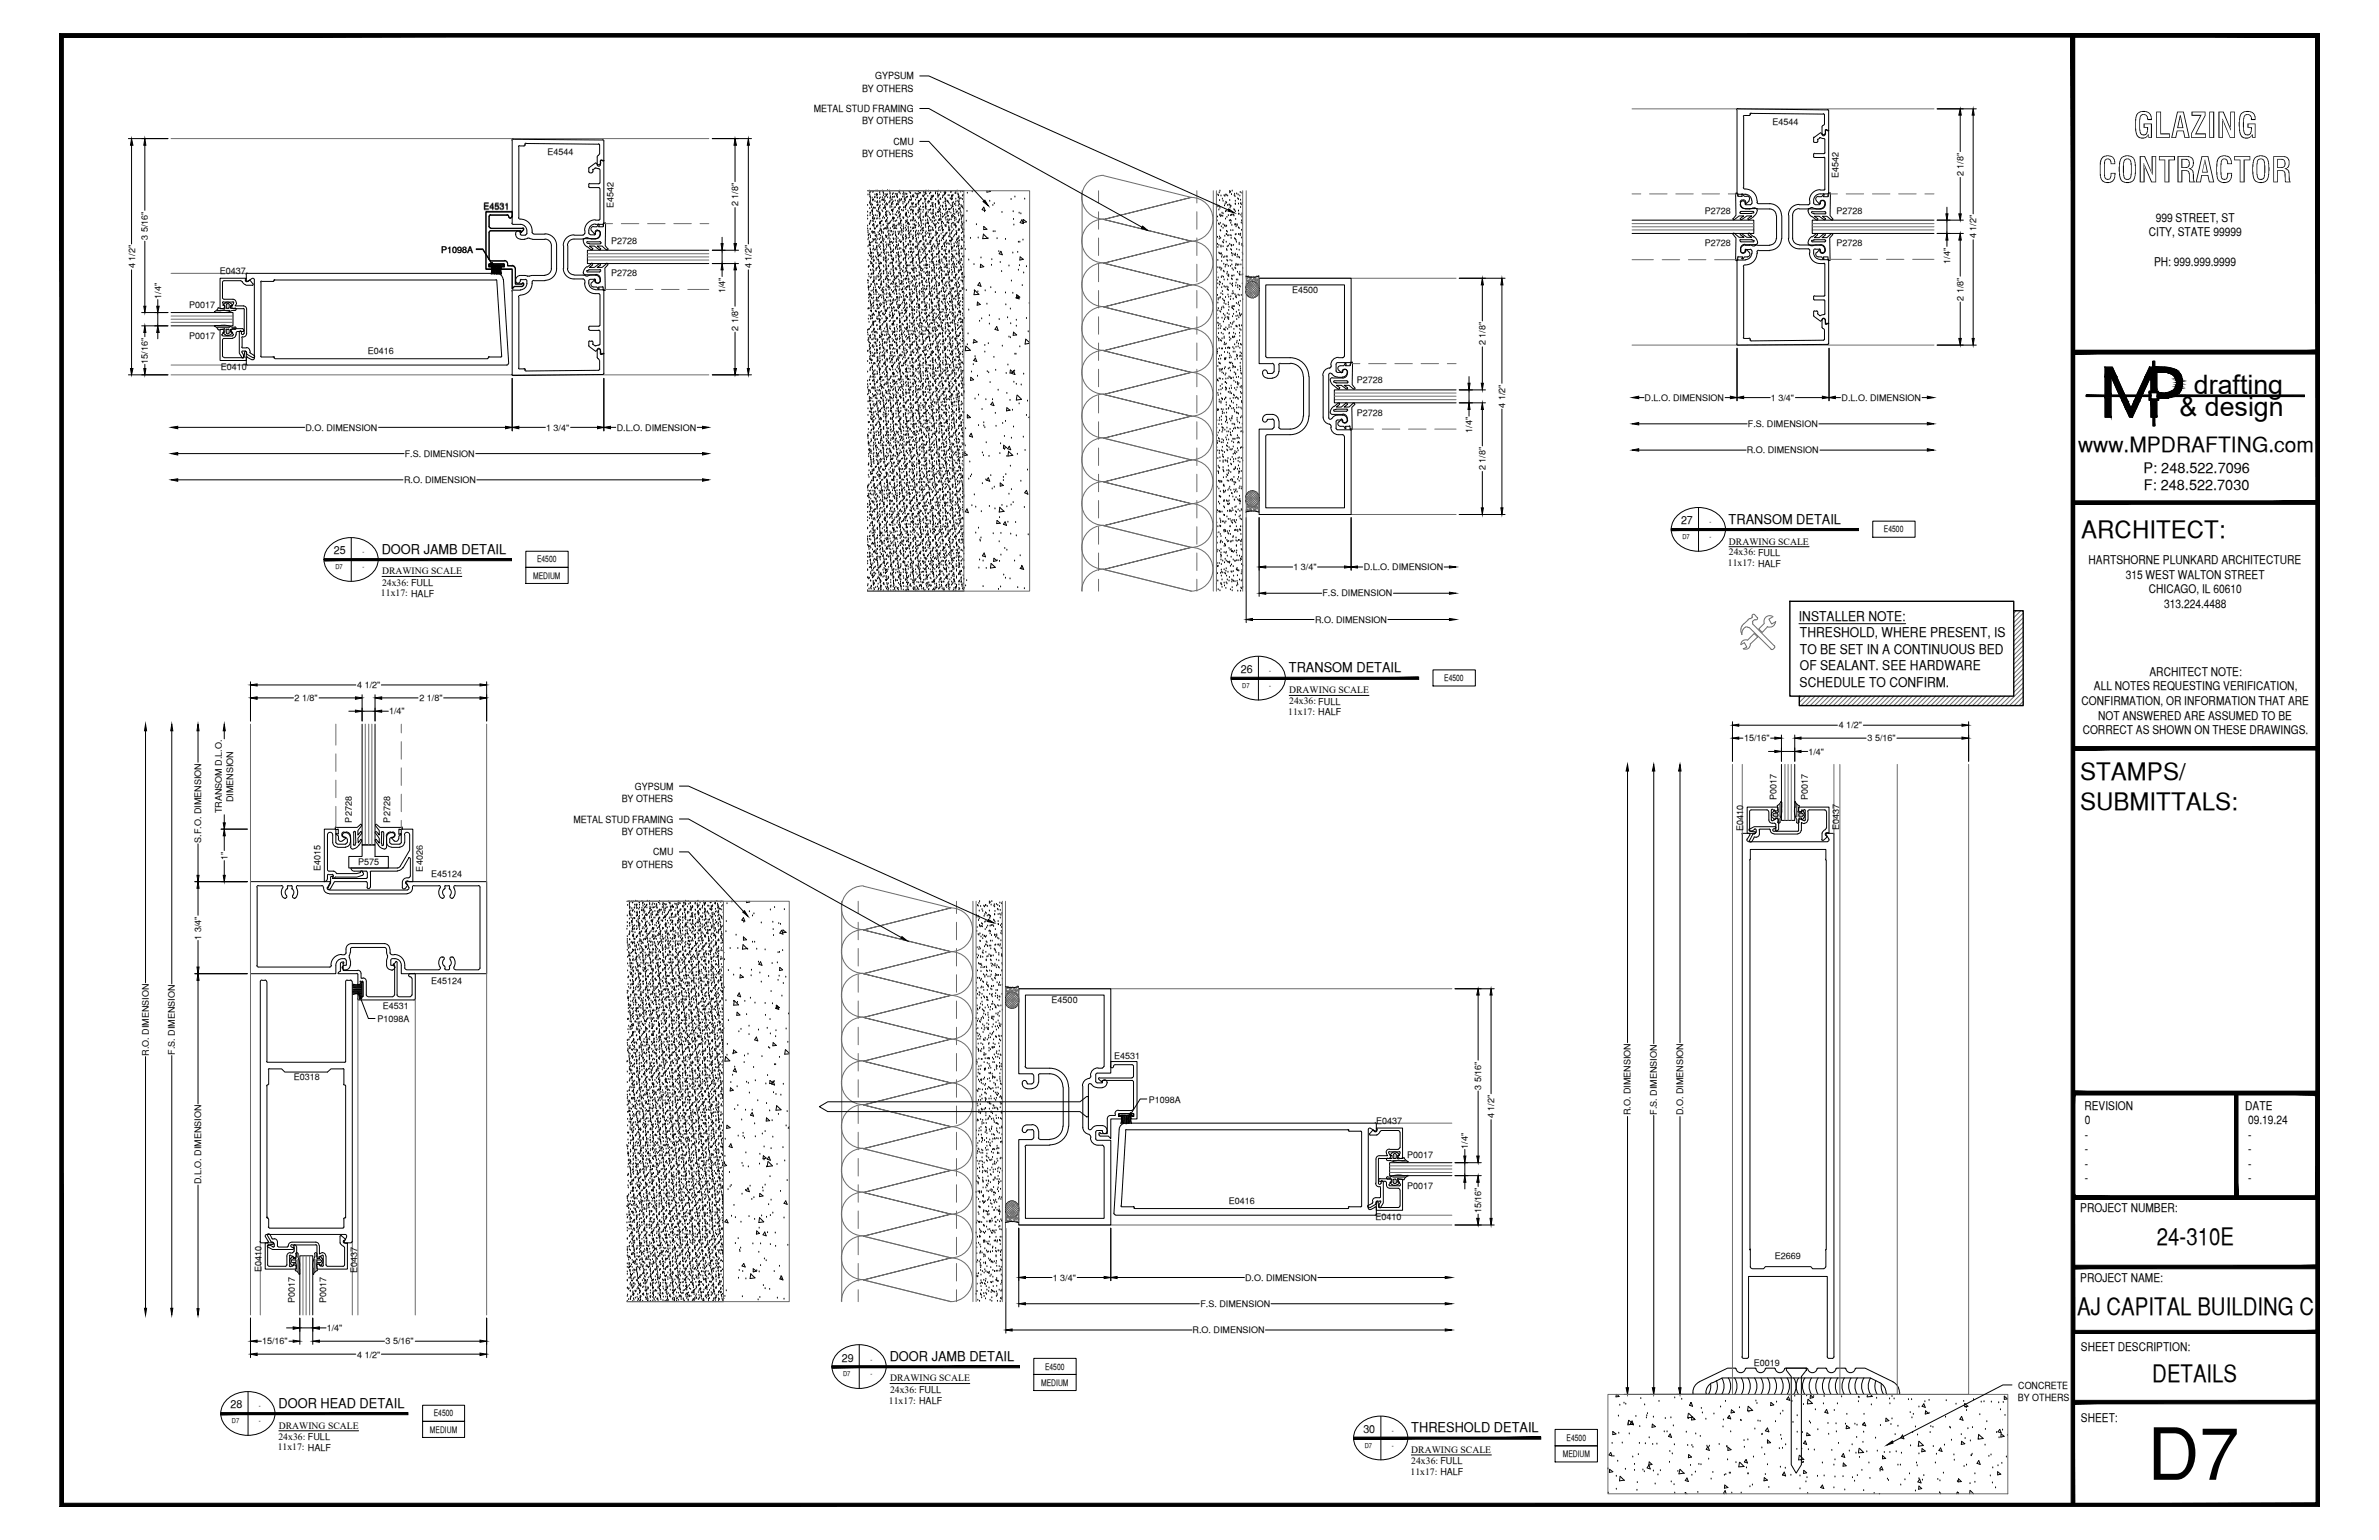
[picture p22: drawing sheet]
<svg xmlns="http://www.w3.org/2000/svg" width="432mm" height="279mm" viewBox="0 0 432 279" stroke-linecap="round" stroke-linejoin="round" font-family="sans-serif">
<defs><g id="words">
<text font-size="13.1" x="389.8" y="268.5">D7</text>
<g font-size="6.3">
<text x="387.2" y="25">GLAZING</text>
<text x="380.8" y="33.1">CONTRACTOR</text>
</g>
<g font-size="4.9">
<text x="398.2" y="71.5">drafting</text>
<text x="395.6" y="75.5">&amp; design</text>
</g>
<g font-size="4.4">
<text x="377.8" y="97.5">ARCHITECT:</text>
<text x="377.6" y="141.5">STAMPS/</text>
<text x="377.6" y="146.9">SUBMITTALS:</text>
<text x="391.5" y="225.8">24-310E</text>
<text x="377" y="238.5">AJ CAPITAL BUILDING C</text>
<text x="390.7" y="250.7">DETAILS</text>
</g>
<text font-size="3.8" x="377.2" y="82">www.MPDRAFTING.com</text>
<g font-size="2.6">
<text x="389.1" y="85.8">P: 248.522.7096</text>
<text x="389.1" y="89">F: 248.522.7030</text>
</g>
<g font-size="2.4">
<text x="313.8" y="95">TRANSOM DETAIL</text>
<text x="69.3" y="100.5">DOOR JAMB DETAIL</text>
<text x="326.5" y="112.6">INSTALLER NOTE:</text>
<text x="326.7" y="115.6">THRESHOLD, WHERE PRESENT, IS</text>
<text x="326.7" y="118.6">TO BE SET IN A CONTINUOUS BED</text>
<text x="233.9" y="122">TRANSOM DETAIL</text>
<text x="326.6" y="124.6">SCHEDULE TO CONFIRM.</text>
<text x="326.7" y="121.6">OF SEALANT. SEE HARDWARE</text>
<text x="161.5" y="246.9">DOOR JAMB DETAIL</text>
<text x="50.5" y="255.4">DOOR HEAD DETAIL</text>
<text x="256.2" y="259.8">THRESHOLD DETAIL</text>
</g>
<g font-size="2.2">
<text x="391.3" y="40.2">999 STREET, ST</text>
<text x="390" y="42.9">CITY, STATE 99999</text>
<text x="391" y="48.2">PH: 999.999.9999</text>
<text x="379.1" y="102.3">HARTSHORNE PLUNKARD ARCHITECTURE</text>
<text x="385.8" y="105">315 WEST WALTON STREET</text>
<text x="390" y="107.6">CHICAGO, IL 60610</text>
<text x="392.8" y="110.3">313.224.4488</text>
<text x="380" y="125.2">ALL NOTES REQUESTING VERIFICATION,</text>
<text x="390.1" y="122.6">ARCHITECT NOTE:</text>
<text x="377.8" y="127.9">CONFIRMATION, OR INFORMATION THAT ARE</text>
<text x="380.8" y="130.6">NOT ANSWERED ARE ASSUMED TO BE</text>
<text x="378" y="133.2">CORRECT AS SHOWN ON THESE DRAWINGS.</text>
<text x="378.3" y="201.3">REVISION</text>
<text x="378.4" y="204">0</text>
<text x="407.5" y="201.3">DATE</text>
<text x="408" y="204">09.19.24</text>
<text x="378.4" y="206.6">-</text>
<text x="378.4" y="209.2">-</text>
<text x="408" y="206.6">-</text>
<text x="408" y="209.2">-</text>
<text x="378.4" y="211.9">-</text>
<text x="378.4" y="214.5">-</text>
<text x="408" y="211.9">-</text>
<text x="408" y="214.5">-</text>
<text x="377.6" y="219.9">PROJECT NUMBER:</text>
<text x="377.6" y="232.5">PROJECT NAME:</text>
<text x="377.7" y="245.2">SHEET DESCRIPTION:</text>
<text x="377.7" y="257.9">SHEET:</text>
</g>
<g font-size="2">
<text x="305.1" y="95.1">27</text>
<text x="60.6" y="100.6">25</text>
<text x="225.2" y="122.1">26</text>
<text x="152.8" y="247">29</text>
<text x="41.8" y="255.5">28</text>
<text x="247.5" y="260">30</text>
</g>
<g font-size="1.8">
<text x="156.5" y="16.6">BY OTHERS</text>
<text x="158.9" y="14.4">GYPSUM</text>
<text x="147.7" y="20.4">METAL STUD FRAMING</text>
<text x="156.5" y="22.5">BY OTHERS</text>
<text x="156.5" y="28.5">BY OTHERS</text>
<text x="162.2" y="26.3">CMU</text>
<text x="313.8" y="98.8">DRAWING SCALE</text>
<text x="313.8" y="100.8">24x36: FULL</text>
<text x="69.3" y="104.2">DRAWING SCALE</text>
<text x="69.3" y="106.2">24x36: FULL</text>
<text x="313.6" y="102.7">11x17: HALF</text>
<text x="69.2" y="108.2">11x17: HALF</text>
<text x="234" y="125.8">DRAWING SCALE</text>
<text x="233.8" y="129.7">11x17: HALF</text>
<text x="234" y="127.8">24x36: FULL</text>
<text x="115.3" y="143.3">GYPSUM</text>
<text x="104.1" y="149.3">METAL STUD FRAMING</text>
<text x="112.8" y="145.5">BY OTHERS</text>
<text x="112.8" y="151.4">BY OTHERS</text>
<text x="118.6" y="155.2">CMU</text>
<text x="112.8" y="157.4">BY OTHERS</text>
<text x="161.5" y="250.6">DRAWING SCALE</text>
<text x="366.3" y="252">CONCRETE</text>
<text x="161.4" y="254.6">11x17: HALF</text>
<text x="161.5" y="252.7">24x36: FULL</text>
<text x="366.3" y="254.1">BY OTHERS</text>
<text x="50.4" y="263.1">11x17: HALF</text>
<text x="50.5" y="261.2">24x36: FULL</text>
<text x="50.6" y="259.2">DRAWING SCALE</text>
<text x="256.2" y="263.6">DRAWING SCALE</text>
<text x="256" y="267.6">11x17: HALF</text>
<text x="256.2" y="265.6">24x36: FULL</text>
</g>
<g font-size="1.6">
<text x="321.7" y="22.7">E4544</text>
<text x="99.4" y="28.1">E4544</text>
<text x="333.7" y="32.3" transform="rotate(-90 333.7 32.3)">E4542</text>
<text x="356.4" y="31.9" transform="rotate(-90 356.4 31.9)">2 1/8&quot;</text>
<text x="87.8" y="38">E4531</text>
<text x="111.4" y="37.7" transform="rotate(-90 111.4 37.7)">E4542</text>
<text x="134" y="37.4" transform="rotate(-90 134 37.4)">2 1/8&quot;</text>
<text x="309.4" y="38.7">P2728</text>
<text x="333.3" y="38.7">P2728</text>
<text x="26.9" y="43.5" transform="rotate(-90 26.9 43.5)">3 5/16&quot;</text>
<text x="80.1" y="45.8">P1098A</text>
<text x="110.9" y="44.2">P2728</text>
<text x="309.4" y="44.7">P2728</text>
<text x="333.3" y="44.7">P2728</text>
<text x="353.9" y="47.8" transform="rotate(-90 353.9 47.8)">1/4&quot;</text>
<text x="358.7" y="43.2" transform="rotate(-90 358.7 43.2)">4 1/2&quot;</text>
<text x="24.5" y="48.7" transform="rotate(-90 24.5 48.7)">4 1/2&quot;</text>
<text x="39.9" y="49.8">E0437</text>
<text x="110.9" y="50.2">P2728</text>
<text x="131.6" y="53.2" transform="rotate(-90 131.6 53.2)">1/4&quot;</text>
<text x="136.4" y="48.7" transform="rotate(-90 136.4 48.7)">4 1/2&quot;</text>
<text x="234.5" y="53.2">E4500</text>
<text x="29.3" y="54.2" transform="rotate(-90 29.3 54.2)">1/4&quot;</text>
<text x="34.4" y="55.9">P0017</text>
<text x="356.4" y="54.5" transform="rotate(-90 356.4 54.5)">2 1/8&quot;</text>
<text x="26.9" y="66" transform="rotate(-90 26.9 66)">15/16&quot;</text>
<text x="34.4" y="61.5">P0017</text>
<text x="66.7" y="64.3">E0416</text>
<text x="134" y="60" transform="rotate(-90 134 60)">2 1/8&quot;</text>
<text x="269.6" y="62.7" transform="rotate(-90 269.6 62.7)">2 1/8&quot;</text>
<text x="40.1" y="67.2">E0410</text>
<text x="246.3" y="69.5">P2728</text>
<text x="246.3" y="75.5">P2728</text>
<text x="273.2" y="74" transform="rotate(-90 273.2 74)">4 1/2&quot;</text>
<text x="298.5" y="72.7">D.L.O. DIMENSION</text>
<text x="317.2" y="77.5">F.S. DIMENSION</text>
<text x="321.4" y="72.7">1 3/4&quot;</text>
<text x="334.3" y="72.7">D.L.O. DIMENSION</text>
<text x="55.4" y="78.2">D.O. DIMENSION</text>
<text x="73.5" y="82.9">F.S. DIMENSION</text>
<text x="99.1" y="78.2">1 3/4&quot;</text>
<text x="112" y="78.2">D.L.O. DIMENSION</text>
<text x="267.2" y="78.5" transform="rotate(-90 267.2 78.5)">1/4&quot;</text>
<text x="317.1" y="82.2">R.O. DIMENSION</text>
<text x="73.3" y="87.7">R.O. DIMENSION</text>
<text x="269.6" y="85.3" transform="rotate(-90 269.6 85.3)">2 1/8&quot;</text>
<text x="341.9" y="96.6">E4500</text>
<text x="96.8" y="105">MEDIUM</text>
<text x="97.5" y="102">E4500</text>
<text x="234.8" y="103.4">1 3/4&quot;</text>
<text x="247.5" y="103.4">D.L.O. DIMENSION</text>
<text x="238.7" y="113">R.O. DIMENSION</text>
<text x="240" y="108.2">F.S. DIMENSION</text>
<text x="64.8" y="124.8">4 1/2&quot;</text>
<text x="262.1" y="123.6">E4500</text>
<text x="53.5" y="127.3">2 1/8&quot;</text>
<text x="70.6" y="129.6">1/4&quot;</text>
<text x="76.1" y="127.3">2 1/8&quot;</text>
<text x="316.5" y="134.5">15/16&quot;</text>
<text x="328.2" y="136.9">1/4&quot;</text>
<text x="333.8" y="132.1">4 1/2&quot;</text>
<text x="339" y="134.5">3 5/16&quot;</text>
<text x="40.3" y="147.6" transform="rotate(-90 40.3 147.6)">TRANSOM D.L.O.</text>
<text x="42.3" y="145.5" transform="rotate(-90 42.3 145.5)">DIMENSION</text>
<text x="63.9" y="149.2" transform="rotate(-90 63.9 149.2)">P2728</text>
<text x="70.8" y="149.2" transform="rotate(-90 70.8 149.2)">P2728</text>
<text x="322.5" y="145.1" transform="rotate(-90 322.5 145.1)">P0017</text>
<text x="328.1" y="145.1" transform="rotate(-90 328.1 145.1)">P0017</text>
<text x="36.5" y="152.9" transform="rotate(-90 36.5 152.9)">S.F.O. DIMENSION</text>
<text x="316.4" y="150.8" transform="rotate(-90 316.4 150.8)">E0410</text>
<text x="333.8" y="150.6" transform="rotate(-90 333.8 150.6)">E0437</text>
<text x="41.3" y="156" transform="rotate(-90 41.3 156)">1&quot;</text>
<text x="58.2" y="158" transform="rotate(-90 58.2 158)">E4015</text>
<text x="65" y="156.9">P575</text>
<text x="76.8" y="158.1" transform="rotate(-90 76.8 158.1)">E4026</text>
<text x="78.2" y="159.1">E45124</text>
<text x="36.5" y="170.5" transform="rotate(-90 36.5 170.5)">1 3/4&quot;</text>
<text x="78.2" y="178.6">E45124</text>
<text x="68.5" y="185.4">P1098A</text>
<text x="69.5" y="183.1">E4531</text>
<text x="190.9" y="182.1">E4500</text>
<text x="27" y="191.5" transform="rotate(-90 27 191.5)">R.O. DIMENSION</text>
<text x="31.8" y="191.3" transform="rotate(-90 31.8 191.3)">F.S. DIMENSION</text>
<text x="53.3" y="196">E0318</text>
<text x="202.2" y="192.2">E4531</text>
<text x="268.9" y="197.7" transform="rotate(-90 268.9 197.7)">3 5/16&quot;</text>
<text x="208.5" y="200">P1098A</text>
<text x="249.8" y="204">E0437</text>
<text x="271.2" y="202.9" transform="rotate(-90 271.2 202.9)">4 1/2&quot;</text>
<text x="296" y="202.4" transform="rotate(-90 296 202.4)">R.O. DIMENSION</text>
<text x="300.7" y="202.2" transform="rotate(-90 300.7 202.2)">F.S. DIMENSION</text>
<text x="305.5" y="202.4" transform="rotate(-90 305.5 202.4)">D.O. DIMENSION</text>
<text x="266.4" y="208.4" transform="rotate(-90 266.4 208.4)">1/4&quot;</text>
<text x="36.5" y="214.9" transform="rotate(-90 36.5 214.9)">D.L.O. DIMENSION</text>
<text x="255.4" y="210.1">P0017</text>
<text x="255.4" y="215.7">P0017</text>
<text x="223" y="218.4">E0416</text>
<text x="249.7" y="221.4">E0410</text>
<text x="268.9" y="220.2" transform="rotate(-90 268.9 220.2)">15/16&quot;</text>
<text x="47.4" y="230.7" transform="rotate(-90 47.4 230.7)">E0410</text>
<text x="64.8" y="230.9" transform="rotate(-90 64.8 230.9)">E0437</text>
<text x="191.1" y="232.3">1 3/4&quot;</text>
<text x="226" y="232.3">D.O. DIMENSION</text>
<text x="322.1" y="228.5">E2669</text>
<text x="53.5" y="236.4" transform="rotate(-90 53.5 236.4)">P0017</text>
<text x="59.2" y="236.4" transform="rotate(-90 59.2 236.4)">P0017</text>
<text x="217.9" y="237.1">F.S. DIMENSION</text>
<text x="47.6" y="243.9">15/16&quot;</text>
<text x="59.3" y="241.6">1/4&quot;</text>
<text x="70" y="243.9">3 5/16&quot;</text>
<text x="216.5" y="241.9">R.O. DIMENSION</text>
<text x="64.8" y="246.3">4 1/2&quot;</text>
<text x="189" y="251.4">MEDIUM</text>
<text x="189.7" y="248.5">E4500</text>
<text x="318.3" y="247.8">E0019</text>
<text x="78.7" y="257">E4500</text>
<text x="78" y="259.9">MEDIUM</text>
<text x="284.4" y="261.4">E4500</text>
<text x="283.7" y="264.4">MEDIUM</text>
</g>
<g font-size="1.2">
<text x="310.3" y="95.1">-</text>
<text x="65.8" y="100.6">-</text>
<text x="305.4" y="97.8">D7</text>
<text x="310.3" y="97.8">-</text>
<text x="60.9" y="103.3">D7</text>
<text x="65.8" y="103.3">-</text>
<text x="225.5" y="124.8">D7</text>
<text x="230.4" y="122.1">-</text>
<text x="230.4" y="124.8">-</text>
<text x="153" y="249.7">D7</text>
<text x="158" y="247">-</text>
<text x="158" y="249.7">-</text>
<text x="47" y="255.5">-</text>
<text x="42.1" y="258.2">D7</text>
<text x="47" y="258.2">-</text>
<text x="247.7" y="262.6">D7</text>
<text x="252.6" y="260">-</text>
<text x="252.6" y="262.6">-</text>
</g>
</g></defs>
<!-- layer: SYMBOLS -->
<g fill="#000" stroke="#000" stroke-width=".18">
<path d="M303.3 95.9v.4l34-.4zM303.3 96.3l34-.4v.4z"/>
<path d="M58.9 101.3v.4l33.9-.4zM58.9 101.7l33.9-.4v.4z"/>
<path d="M223.5 122.9v.4l34-.4zM223.5 123.3l34-.4v.4z"/>
<path d="M40.1 256.3v.4l33.9-.4zM40.1 256.7l33.9-.4v.4z"/>
<path d="M151 247.8v.4l34-.4zM151 248.2l34-.4v.4z"/>
<path d="M245.7 260.7v.4l34-.4zM245.7 261.1l34-.4v.4z"/>
</g>
<g fill="none" stroke="#000" stroke-width=".18">
<path d="M60 98.9a5.5 5.5 0 0 1 8.3 1.2 3.6 3.6 0 0 1-2.1 4.8 5.4 5.4 0 0 1-7.1-2 3.4 3.4 0 0 1 .9-4zM63.8 97.6v7.9M304.5 93.5a5.5 5.5 0 0 1 8.4 1.2 3.6 3.6 0 0 1-2.2 4.8 5.4 5.4 0 0 1-7.1-2.1 3.4 3.4 0 0 1 .9-3.9zM308.3 92.1v7.9M228.4 119.1v7.9M224.6 120.5a5.5 5.5 0 0 1 8.4 1.1 3.6 3.6 0 0 1-2.1 4.9 5.4 5.4 0 0 1-7.1-2.1 3.4 3.4 0 0 1 .8-3.9zM41.2 253.9a5.5 5.5 0 0 1 8.4 1.2 3.6 3.6 0 0 1-2.1 4.8 5.4 5.4 0 0 1-7.1-2.1 3.4 3.4 0 0 1 .8-3.9zM45 252.5v7.9M152.2 245.4a5.5 5.5 0 0 1 8.3 1.2 3.6 3.6 0 0 1-2.1 4.8 5.4 5.4 0 0 1-7.1-2.1 3.4 3.4 0 0 1 .9-3.9zM156 244v7.9M246.8 258.3a5.5 5.5 0 0 1 8.4 1.2 3.6 3.6 0 0 1-2.1 4.8 5.4 5.4 0 0 1-7.1-2 3.4 3.4 0 0 1 .8-4zM250.6 257v7.9"/>
<path d="M310.5 251v.9l-.4 1.1M311.5 250.5a2.76 2.76 0 0 1-.2 2.5M312.5 250a2.76 2.76 0 0 1 0 3M313.7 250a2.76 2.76 0 0 1 0 3M314.8 250a2.76 2.76 0 0 1 0 3M316 250a2.76 2.76 0 0 1 0 3M317.3 250a2.76 2.76 0 0 1 0 3M318.5 250a2.76 2.76 0 0 1 0 3M319.6 250a2.76 2.76 0 0 1 0 3M320.8 250a2.76 2.76 0 0 1 0 3M322 250a2.76 2.76 0 0 1 0 3M323.2 250a2.76 2.76 0 0 1 0 3"/>
<path d="M324.4 250a2.76 2.76 0 0 1 0 3M325.6 250a2.76 2.76 0 0 1 0 3M326.4 250a2.76 2.76 0 0 0 0 3M327.6 250a2.76 2.76 0 0 0 0 3M328.8 250a2.76 2.76 0 0 0 0 3M330 250a2.76 2.76 0 0 0 0 3M331.2 250a2.76 2.76 0 0 0 0 3M332.4 250a2.76 2.76 0 0 0 0 3M333.6 250a2.76 2.76 0 0 0 0 3M334.8 250a2.76 2.76 0 0 0 0 3M336 250a2.76 2.76 0 0 0 0 3M337.1 250a2.76 2.76 0 0 0 0 3"/>
<path d="M338.3 250a2.76 2.76 0 0 0 0 3M339.5 250a2.76 2.76 0 0 0 0 3M340.5 250.5a2.76 2.76 0 0 0 .2 2.5M341.5 251v.9l.4 1.1"/>
</g>
<!-- layer: MEDIUM_2 -->
<path d="M313.8 99.2h14.6M69.3 104.6h14.5M234 126.2h14.5M50.6 259.6h14.5M161.5 251h14.5M256.2 264h14.5" fill="none" stroke="#000" stroke-width=".18"/>
<!-- layer: NOTES -->
<g fill="none" stroke="#000" stroke-width=".18">
<path d="M166.9 19.7h1.7l38.7 21.5M166.9 13.8h1.7l54.3 24.3M166.9 25.7h1.7l10 10.7M86.4 45.1h1.2l1.6 2.7M86.4 45.3h1.2l1.6 2.5M339.9 94.6h7.7v2.9h-7.7zM95.4 100h7.7v2.9h-7.7zM95.4 102.9h7.7v3h-7.7zM326.5 113.2h19.4M260.1 121.5h7.7v3h-7.7zM123.3 148.6h1.7l38.6 21.5M123.3 154.6h1.7l9.9 10.8"/>
<path d="M123.3 142.6h1.7l54.3 24.4M65.5 181.2l1.4 3.6h1.2M208.2 199.4h-1.3l-1.5 2.5M76.7 255h7.6v2.9h-7.6zM76.7 257.9h7.6v2.9h-7.6zM187.6 246.4h7.7v3h-7.7zM187.6 249.4h7.7v2.9h-7.7zM282.3 259.3h7.6v3h-7.6zM365.2 251.3h-1.7l-20 10.3M282.3 262.3h7.6v2.9h-7.6z"/>
</g>
<!-- layer: COMPONENTS2 -->
<g fill="none" stroke="#000" stroke-width=".18">
<path d="M88.8 39.2v1.9M89.1 38.9l-.3 .3M89.1 39h3M92 38.9l.2 .1a.34 .34 0 0 0 .3 .5 .34 .34 0 0 0 .4-.3M92 39.1h.2a.34 .34 0 0 0 .3 .5 .34 .34 0 0 0 .4-.3M92.1 39.1h-3l-.3 .2M93 39.2v-.8h-4.8v10.4h1.1v-.2M93 39.4v-.9h-4.8v10.4h1.1v-.3M106.9 31.1l.1 .2M106.9 30.5v.7M107 33.3l-.1 .1v.6h1.8M107.1 31.4h.3"/>
<path d="M107.1 33.3h1.6M107.6 31.1l-.2 .2M107.6 30.9v.3M107.6 30.7v.1M108 30.5l-.4 .3M108 39.9a1.94 1.94 0 0 0-1.9 1.9M108.1 39.9h.6M108.1 30.5h-.1M108.1 30.4l.6 .2M108.5 29.9l-.4-.4-1.2 1M108.7 30.6l.1 .2M108.7 34l.1 .2"/>
<path d="M108.8 33.2l-.1 .1M108.8 39.8l-.1 .1M108.9 30.8v2.4M108.9 34.2v5.6M109 29.4l.1-.3h.5v11.4M109 29.6a.29 .29 0 0 1-.2 .3 .29 .29 0 0 1-.3-.1M109 29.4v.3M324.7 39.1v4.1M325.4 39.1v4.1M326.5 37.8a1.17 1.17 0 0 0-1.1 1.2M326.5 37.1a1.94 1.94 0 0 0-1.9 1.9M326.6 37.9h1.6"/>
<path d="M326.6 37.1h1.6M328.5 36.9l-.3 .2M328.5 36.4v.5M329 37.7l-.8 .1M329 37.7l.6 .1M329.2 25.7l.1 .1M329.2 28.4l.1 .2M329.2 28v.4M329.2 36.4v.4M329.2 36.8l.3 .3M329.2 24.9v.8M329.3 27.8l-.1 .2"/>
<path d="M329.4 25.8h.4M329.4 27.9h1.7M329.4 28.6h1.7M329.5 37.1h.8M329.6 37.9h.8M329.9 25.7l-.2 .1M329.9 25.4v.3M329.9 25.2v.2M330.3 25l-.3 .3M330.4 35.2a1.17 1.17 0 0 0-1.2 1.2M330.4 34.4a1.94 1.94 0 0 0-2 2M330.4 36.8l-.2 .3"/>
<path d="M330.4 35.2h1.4M330.4 34.5h.7M330.4 36.8a.41 .41 0 0 1 .4-.4 .41 .41 0 0 1 .4 .4M330.4 25h-.1M330.5 25l.5 .1M330.8 24.4l-.3-.3-1.3 .9M331.1 25.1l.1 .2v2.4M331.1 28.5l.1 .2M331.2 37a.86 .86 0 0 1-.8 .8M331.2 28.7v5.7M331.2 27.7l-.1 .2M331.2 34.3l-.1 .2"/>
<path d="M331.3 36.8v.2M331.3 24.2a.29 .29 0 0 1-.2 .2 .29 .29 0 0 1-.3 0M331.3 23.9v.3M331.6 23.6l-.3 .2M331.6 23.6h.3v11.4l-.1 .2M40.4 59.8a.29 .29 0 0 1 .2 .4M40.4 54l.3 .3M40.4 59.8h-.5v5.6h4.8v-1.5l-.1-.1-.2 .1M40.4 55l.4 .6M40.5 54.7l-.1 .3M40.6 54.8h1.7M40.7 50.9l-.3 .3v2.8"/>
<path d="M40.7 50.9h3M40.7 54.3h1.6M40.7 55.5a.29 .29 0 0 1-.2 .4M42.1 55.5a.29 .29 0 0 0 .2 .4M42.3 59.6a.29 .29 0 0 0-.3 .5M42.3 54.7l.1 .3M42.3 54.3l.4 .2 .2 .4M42.3 59.6h1.7M42.4 56h1.8M42.4 55l-.3 .6M42.9 54.9l-.2 .6h1.5M43.7 50.9l.2 .2"/>
<path d="M44 59.6l.3 .3M44 51.1l.1 .2 .5 .4M44.2 55.9l.1 .2M44.2 55.5a.6 .6 0 0 1 .6 .6M44.3 59.9l-.2 .2M44.3 56.1v4.4M44.5 50.7l.2 .4 .3-.1M44.6 50.8l.1-.3h-4.8v5.5h.6M44.8 56.1v4.4M45.1 51.1l.2-.3 .7 .9-1.4 .1M88.8 47l.3 .2M88.8 41.1l.3 .2"/>
<path d="M88.8 47l.3 .3h2.5M88.8 41.1l.3 .3h5.8M89 48.3l.2 .2M89 48.4l.2 .2M89 48.3h-.3v-.4h2.9v.4h-.4M89 48.5h-.3v-.6h2.9v.6h-.4M89.1 47.4h2.5M89.1 41.5h5.8M91 48.6v.2h2v3.6l.3-.5h1.4M91 48.6v.3h2v3.6l.3-.5h1.4M91.2 48.3l-.3 .2M91.2 48.4l-.3 .2"/>
<path d="M91.5 47.2a.6 .6 0 0 1 .6 .6M91.5 47.3a.6 .6 0 0 1 .6 .6M92.1 47.9v.3h.9M92.1 47.9v.4h.9M92.9 48.1a.6 .6 0 0 1 .6 .6M92.9 48.3a.6 .6 0 0 1 .6 .6M93.5 48.8v2.7h1.2M93.5 48.9v2.7l1.2-.1 .2-.1 .2 .1M94.7 51.5l.2-.2 .2 .2M94.9 41.3l.1 .1v.2M94.9 41.4l.1 .1v.2M95 51.7l-.3 .2"/>
<path d="M95 51.7l-.3 .3M95.1 41.6l-.5 .6v-.4l-5.7 .1-.1 .2v5M95.1 41.7l-.5 .5v-.3h-5.5l-.3 .3M95.1 51.5v.3M102.2 48.7a1.94 1.94 0 0 0 2 1.9h1.7M102.3 44.6v4.1M103 48.7a1.17 1.17 0 0 0 1.2 1.1M103.1 44.6v4.1M104.2 42.6a1.94 1.94 0 0 0-2 1.9M104.2 49.9h1.7M104.2 42.7h1.7M105.8 49.9a1.49 1.49 0 0 0 1.5 0"/>
<path d="M105.8 43.3a1.49 1.49 0 0 1 1.5 0M105.8 50.6l.3 .3M105.9 43.4h-1.7a1.17 1.17 0 0 0-1.2 1.1M106.1 51.3a1.94 1.94 0 0 0 1.9 2M106.1 42.3l-.3 .3M106.2 41.8v.6M106.2 50.9v.5M106.9 42.3l.3 .2M106.9 59.7l.1 .2M106.9 51.3a1.17 1.17 0 0 0 1.1 1.2M106.9 51v.4M107.1 59.9h1.6"/>
<path d="M107.2 42.6h.7M107.3 49.9h.8M107.3 43.4h.8M107.9 50.6l.2 .2M107.9 50.7h-.7l-.3 .3M108 49.9a.86 .86 0 0 1 .9 .9M108 40.6a1.28 1.28 0 0 0-1.1 1.7M108.1 42.3l-.2 .3M108.1 52.6h1.4M108.1 50.8v.2M108.1 40.7h1.4M108.1 53.3h.6"/>
<path d="M108.1 51a.41 .41 0 0 0 .4 .4 .41 .41 0 0 0 .4-.4M108.1 42.3a.41 .41 0 0 1 .4-.5 .41 .41 0 0 1 .4 .5M108.7 59.9l.1 .1M108.7 53.3l.1 .1M108.7 59.2h-1.7l-.1 .1v.5M108.8 59l-.1 .2M108.9 42.4a.86 .86 0 0 1-.9 .9M108.9 53.5v5.6M109 42.3v.2M109 50.8v.2M109.4 52.5l.2 .2M109.6 52.7v11.5h-.3"/>
<path d="M109.6 40.5l-.2 .1M324.6 43.2a1.94 1.94 0 0 0 1.9 1.9M325.4 43.2a1.17 1.17 0 0 0 1.1 1.2M326.6 44.4h1.6M326.6 45.1h1.6M328.2 44.4l.5 .2M328.2 45.1l.3 .3M328.4 45.9a1.94 1.94 0 0 0 2 1.9M328.5 45.5v.4M328.7 44.5h.3M329.2 45.9a1.17 1.17 0 0 0 1.2 1.2M329.2 53.8v.5l.1 .1"/>
<path d="M329.2 56.6v.8M329.2 45.5v.4M329.2 57.4l1.3 .9 .3-.4M329.3 53.7l-.1 .1M329.3 56.4l-.1 .1M329.4 54.4h1.7M329.4 56.5h.4M329.4 53.7h1.7M329.5 45.1l-.3 .3M329.5 45.2h.8M329.7 56.4l.2 .1M329.9 56.9v.1"/>
<path d="M329.9 56.6v.3M330 57l.3 .3M330.2 45.1l.2 .2M330.3 57.2l.1 .1M330.4 44.4a.86 .86 0 0 1 .8 .9M330.4 44.4l-1 .1-.4 .1M330.4 47.1h1.4M330.4 45.3v.2M330.4 47.8h.7M330.4 45.4a.41 .41 0 0 0 .4 .4 .41 .41 0 0 0 .4-.4M330.8 57.9a.29 .29 0 0 1 .3-.1 .29 .29 0 0 1 .2 .3M331 57.1l-.5 .1"/>
<path d="M331.1 54.4l.1 .2v2.4l-.1 .1M331.1 47.8l.1 .1M331.2 47.9v5.7M331.2 53.6l-.1 .1M331.3 45.3v.2M331.3 58.4l.3 .3M331.3 58.1v.3M331.8 47.1l.1 .1M331.9 47.2v11.5h-.3M40.3 60.7l.1 .2M40.4 61h1.8M40.6 60.2l-.3 .5"/>
<path d="M40.7 61.4l-.3 .3v2.9l.3 .2M40.7 61.4h1.5M40.7 64.9h3.5M42 60.1l.4 .6M42.3 60.7l-.1 .2M42.8 60.7l-.2 .5-.4 .1M43.1 60.1l-.2 .2v.5M43.2 60.1h.9M43.4 60.3v3.8l.5 .8M43.6 60.1l-.2 .1M43.6 60l.2 .2M43.8 60.5l.2 .2 .3-.2"/>
<path d="M43.8 60.3v.2M43.9 63l.1 .1M43.9 63.9l.3 .5v.4M43.9 61.3v1.7M44 63.7l-.1 .2M44 61.1l-.1 .1M44.1 63.1h.7M44.1 63.7h.4M44.2 64.8l-.1 .2-.2-.1M44.4 63.9l-.1 .9-.1 .1M44.5 63.7l.3 .3M44.7 63.1a.6 .6 0 0 1 .6 .6"/>
<path d="M44.8 64v.2M44.8 64.2v.1M44.8 60.5l-.2 .5-.5 .1M44.9 64.3l1 .6M45.3 63.9l.1 .2M45.4 63.7v.2M45.5 64.1l.7 .4M46.1 64.5l.1 .3-.3 .1M106.9 62.7l1.2 1.1 .4-.4M107 61.8l-.1 .2v.7M107.1 61.9h.3M107.4 61.8l.2 .2"/>
<path d="M107.6 62.4v.1M107.6 62.5l.4 .2M107.6 62v.4M108 62.7h.1M108.5 63.4a.29 .29 0 0 1 .3-.1 .29 .29 0 0 1 .2 .3M108.7 62.6l-.6 .2M108.8 62.5l-.1 .1M108.9 60.1v2.4M109 63.8l.3 .3M109 63.6v.3M59.4 157.8l.3 .3M59.4 151.5a.48 .48 0 0 1 .5-.5 .48 .48 0 0 1 .5 .5"/>
<path d="M59.4 151.5v6.3M59.4 158.8v.6M59.6 158.6l-.2 .2M59.6 158.7h.7M59.8 158.1h.7M60.3 158.6l.1 .2M60.4 151.5v1.3a.86 .86 0 0 0 .8 .9M60.5 158.1h.2l.4 .4h3.6l.8-.2M60.5 158.8l-.1 .6M60.9 159.1l-.5 .3M61.2 153.1l-.2-.3v-2.4h-2.1l-.1 9.6a.6 .6 0 0 0 .6-.6M61.3 153.2h1.4"/>
<path d="M61.3 153.7h1.4M62.6 151.1a.41 .41 0 0 0-.4 .4 .41 .41 0 0 0 .4 .4M62.6 152h.1M62.6 151.1h.1M62.7 152l.3 .2M62.7 151.1a.86 .86 0 0 1 .9 .8M63 152.8l-.3 .3M63.1 152.3v.5M63.6 152.8a.86 .86 0 0 1-.9 .9M63.6 152v.8M63.7 157.4a.6 .6 0 0 0 .6 .7M63.8 157.5h8.3"/>
<path d="M64.3 158.1h2.2M65.8 158.8l-1 .3h-3.9M65.8 158.3l.2 .2-.2 .3M65.8 158.2l-.2-.2-.2 .3M66.5 160l.1 .1M66.5 158.1l.1 .1M66.5 160h-5.8l-.8 1.3M66.5 159.4h-6.1l.1-.5-.5 .2v.9l-.6 1M66.6 159.2l-.1 .2M66.7 158.2v1.1M67.2 158.2v2.8M67.3 158.1l-.1 .1"/>
<path d="M67.4 158.1h4.7M70.2 152v.8a.86 .86 0 0 0 .8 .9M70.7 152.3l.1 .7 .2 .1M71 152l-.3 .2M71 151.1a.86 .86 0 0 0-.8 .8M71.1 153.2h1.5M71.1 152h.1M71.1 151.1h.1M71.1 153.7h1.5M71.2 151.1a.41 .41 0 0 1 .4 .4 .41 .41 0 0 1-.4 .4M72.5 153.1l.3-.3v-2.4h2.1v9.6l-.9-.2M73.1 157.4a1.17 1.17 0 0 1-1 .6"/>
<path d="M73.4 151.5a.48 .48 0 0 1 .5-.5 .48 .48 0 0 1 .5 .5M73.4 152.8a.86 .86 0 0 1-.9 .9M73.5 151.5v1.3M74 159.8l-.4 .2 .1 .3M74.1 159.3a.86 .86 0 0 0-1.1 .8v.9M74.1 155.7l.2-.1 .1 .1M74.2 155.7l-1 1.8M74.4 151.5v2.7l-1.8 3-.5 .3M74.4 159l-.1 .2-.2 .1M74.5 155.8v3.2M317.5 150.7l.1 .1M317.5 150.4l-.1 .2 .2 .1"/>
<path d="M317.7 150.8l.8 .1M318.1 151.4l-.6 1.2 .2 .2 .2-.1M318.2 151.3h-.1M318.3 151.3h.2M318.4 152l-.5 .7M318.5 150.4l.2 .1M318.5 151.8l-.2 .1M318.5 150.4l-.4 .3h-.5M318.5 151.9h.3M318.7 151l-.3 .3M318.8 150.6v.4M319.3 150.6l.2-.2h1.7l.1 .2"/>
<path d="M319.3 151.3a.6 .6 0 0 1-.6 .6M319.3 150.6v.7M321 147.2l-.3-.3h-2.8l-.3 .2v3.6M321.1 148.7l.3 .6 .7 .1M321.1 147.3v1.5M321.3 150.6l.2 .4 .5 .3M321.5 148.7l.2 .2M321.5 147v1.8M321.7 146.8l-.2 .2M321.8 146.9l.5 .3M322 151.3h4.3M322 149.4h.2a1.37 1.37 0 0 1 .1 1.2"/>
<path d="M322.2 150l.1 .2-.1 .1M322.2 150h-3.8l-.8 .4M322.2 150.4h-.4v.3l4.5 .1M322.3 150.6l.1 .1M322.3 148.5a.29 .29 0 0 1 .5 .2M322.4 148.5l-.6 .4M322.5 150.8h.1M322.7 146.8a.29 .29 0 0 1-.4 .3M322.7 146.9v-.5h-5.6v4.8h1.4l.1-.2-.1-.1M322.8 150.5l-.3 .2M322.8 148.8v1.7M326.5 147v-.6h5.5v4.8l-.3-.1"/>
<path d="M326.5 148.9v1.8M326.5 150.7l-.2 .1M326.5 147a.29 .29 0 0 0 .4 .2M326.9 148.6a.29 .29 0 0 0-.4 .3M326.9 148.7l.6 .2M326.9 150.7a.6 .6 0 0 1-.6 .6M327.4 146.9l.3 .1M327.5 146.9l-.6 .4M327.5 149.4l-.5-.2v1.5M327.7 148.7l-.3 .2M327.7 147.1v1.7M328.1 148.7l-.2 .5-.4 .2"/>
<path d="M328.2 147.3v1.5M328.4 146.9l-.3 .3M328.4 146.9h2.8l.3 .3M330.6 152.3l.1 .1h.2M330.7 151.1v1.2M331.3 150.5l-.2 .2-.4 .4M331.4 151.6l.3 .2-.7 .7M331.5 150.2l-.2 .3M331.5 147.3v2.9M331.7 151.1l-.4 .1 .1 .4M59.4 161a.29 .29 0 0 0 .1 .4 .29 .29 0 0 0 .4-.1M61.3 176.5l.1 .2"/>
<path d="M61.5 176.7h3.3M61.8 174.9v1.3l-.4 .3M62.1 174.6l-.3 .2M62.1 174.6h.2M62.3 174.5l.1 .1-.1 .2M62.3 174.8h-.1M62.3 174.9v1.2h2.7M64.7 176.6l.3 .2v1.8M64.9 178.5l.1 .1M64.9 176a.6 .6 0 0 1 .6 .6M65 178.6h.2M65.4 178.1l-.1 .5h-.1"/>
<path d="M65.4 178l-.1 .1M65.5 178.1h.3M65.5 176.7v.8h.4M65.8 178v.1M65.9 177.4a.6 .6 0 0 1 .6 .6M65.9 178.1v2.7M66.5 178.1v2.4M66.6 160.9a.29 .29 0 0 0 .3 .3 .29 .29 0 0 0 .3-.3M66.7 160.1v.9M71.5 175l.1 .1M71.5 175.1h.1M71.6 175.1v5.4"/>
<path d="M71.8 174.5l.2-.1 .1 .2v5.9M71.8 174.6l-.4 .3 .1 .2M73 161a.29 .29 0 0 0 .2 .3 .29 .29 0 0 0 .3-.1M73.7 160.3l.3 .3M74 160.5l-.5 .7M74.5 176.7a.34 .34 0 0 0-.3 .4 .34 .34 0 0 0 .5 .2v.2M74.5 176.7h.7M74.8 177.5v3M75.2 176.6l.2 .2v4.4M64.9 181.2l.2 .2M65 180.4v.8M65 180.3l-.1 .1"/>
<path d="M65 180.3h.2M65.2 181.4h10M65.2 180.3l.2 .2M65.3 180.8h.1M65.4 180.5v.3M65.5 180.9h.3M65.8 180.8h.1M66.5 180.5l.3 .3M66.8 180.8h4.5M71.6 180.5l-.3 .3M72.1 180.5l.3 .3M72.4 180.8h2.1"/>
<path d="M74.7 180.5l-.2 .3M75.4 181.2l-.2 .2M199.5 195.8l.5 .5v-.3h5.5l.2 .3M199.5 195.5l-.1 .1v.2M199.6 195.6h5.9M201.5 193.5a.29 .29 0 0 0 .3 .2 .29 .29 0 0 0 .3-.2M201.6 193.5v-.9h4.8v10.4h-1.1v-.2M205.7 195.2l-.2 .3M205.7 193.5l-.2-.3h-3.1l-.2 .1-.1 .2M205.7 196.3v4.8l-.2 .3M205.7 193.5v1.8M199.5 205.6l.1-.1 .2 .1"/>
<path d="M199.5 205.8l.2 .3M199.5 205.7v.2M201 203v2.7h-1.2M201.6 202.4a.6 .6 0 0 0-.6 .6M202.4 202.1v.3h-.8M203 201.4a.6 .6 0 0 0-.6 .6M203 201.5h2.5M203.3 202.5l.2 .2M203.3 202.6h-.3v-.5h2.8v.5h-.3M203.6 202.8v.2h-2v3.6l-.4-.5h-1.4M205.5 202.5l-.3 .2M248.3 218.7v.3h.3"/>
<path d="M248.6 205.7v.1l.1 .1h1.2M249.1 218.3l-.8 .4M249.1 218.2l-.1 .1M249.2 217.9v.3M249.5 205.3l-.3-.3-.6 .7M249.7 214.7l.2 .4 .5 .2M249.7 217.3a.6 .6 0 0 0-.6 .6M249.7 210.3v4.4M249.7 218.3l-1.1 .8M249.9 205l-.1 .3-.4-.1M250 205l-.2-.3h4.8v5.5h-.5M250 217.9l-.2 .1-.1 .4"/>
<path d="M250.1 217.9h.4M250.2 214.2l.2 .1M250.2 210.3v4.4l.2 .2 .2-.2M250.2 218.9l.1 .2M250.3 214.1v.1M250.3 219l.1 .1h.2M250.3 210.1l-.1 .2M250.3 209.7a.6 .6 0 0 0-.6 .6M250.4 210.2h1.8M250.4 215.3l.2 .1v1.8M250.4 214.4l1-.1 .3 .3M250.5 205.3l-.2 .3-.4 .3"/>
<path d="M250.5 217.9l.1 .2M250.5 213.8l-.2 .3M250.6 217.1l-.2 .2h-.7M250.6 218.1l-.3 .5v.4M250.6 213.9h1.7M250.7 214.4v.3M250.8 205.1l-.3 .2M250.8 205.1h3l.3 .3M250.8 214.2l-.2 .2M250.8 214.3l.2 .1M251.1 214.4v3.8l-.5 .9M251.7 214.6v.7l.6 .3"/>
<path d="M251.7 209.1l.1 .6h-1.4M252.1 209.2l.3 .5M252.1 214.9l.2 .2M252.2 208.9l-.1 .3M252.2 208.5l-.4 .1-.2 .5M252.2 209h1.8M252.2 208.5h1.6M252.3 213.8a.29 .29 0 0 1 .2 .4M252.3 215.6h1.5l.3 .3M252.3 215.1h1.8M252.4 209.7a.29 .29 0 0 1-.3 .4M252.5 214.3l-.3 .6"/>
<path d="M253.8 209.7a.29 .29 0 0 0 .2 .4M253.8 214.4l.2-.4 .6-.1v5.7h-4.8v-1.4l.2-.2 .1 .1 .2 .8M253.9 214.4l.3 .5M254 208.9l.1 .3M254.1 218.8l-.3 .3h-3.4M254.1 208.2l-.3 .3M254.1 205.4v2.8M254.1 215.9v2.9M254.1 209.2l-.3 .5M254.2 214.9l-.2 .2M48.6 226v3.5l.3 .2M48.6 224.2l.6 1.1"/>
<path d="M48.6 226.2v-.2l.5-.1 .5 .4M48.6 226.3l.9 .4h3.7M48.7 225.8l-.1 .2M48.9 229.7h2.9M48.9 223.9h-.3l-.1 .3M49 224l.4 .7M49.2 225.3l.3 .1M49.4 224.7l.1 .1M49.4 225.4l.3 .2M49.5 225.4l.2 .2-.2 .1M49.5 225.5h-1.4v4.8h5.7v-.5M49.5 225.7l-.8 .2"/>
<path d="M49.5 224.8h.3M49.8 224.7a.6 .6 0 0 1 .6 .6M49.8 225.7v.5h-.3M50.4 226l.1 .2M50.4 225.4v.7M50.5 226.3h1.7M52.3 226l-.1 .2M52.6 227.9v1.8M52.7 227.3h-.3l-.3 .4v1.8l-.3 .2M52.7 227.3h.4M52.8 227.7l-.3 .2M52.8 227.8l.6 .4"/>
<path d="M53 225.8l-.2 .2 .2 .3M53 225.4l-.5 .2-.2 .5M53 225.9h4.3M53 226.3h.2M53 225.4h4.3M53.2 226.3l.1 .2-.1 .1M53.3 229.5a.29 .29 0 0 1 .4 .3M53.3 226.1l.1 .9M53.3 229.6l-.6 .2-.2-.2M53.3 227l-.2 .3M53.5 225.9l.3 .3M53.5 225.9l-.2 .2"/>
<path d="M53.8 227.9a.29 .29 0 0 1-.4 .2M53.8 226.2v1.7M57.3 225.8l.2 .2M57.3 225.4a.6 .6 0 0 1 .6 .6M57.5 227.8a.29 .29 0 0 0 .4 .3M57.5 226v1.8M57.9 229.4a.29 .29 0 0 0-.4 .2M58 226v1.5l.4-.2h.3l.3 .3 .1 .3M58 229.4l.5 .3M58.4 227.7l.3 .2v1.7l-.3 .1M58.5 227.8l-.5 .3M59.2 227.9v1.6l.1 .2h3"/>
<path d="M61.7 224.3l.2-.1 .8 .7-.3 .2M61.7 224.3v1.3M61.7 225.5l.4 .5 .2 .1M62.3 226.1l.2 .3v3.1l-.2 .2M62.4 225l-.1 .4 .4 .1M62.7 225.6l.4-.1v4.8h-5.6v-.6M307.3 252.6v.4h2.4v-.3M310.8 250.8a2.06 2.06 0 0 0-1.2 1.9M310.8 250.9l1.8-.9h26.9l1.7 .9M314.9 248.2l.2 .2M315 248.2h-1.4l-5.2 2.5a2.06 2.06 0 0 0-1.1 1.9M315.1 248.3a.86 .86 0 0 0 .8 .7 .86 .86 0 0 0 .9-.7"/>
<path d="M317 248.2l-.2 .2M317 248.2h1.6M318.5 248.2l.2 .2M318.7 248.3a.86 .86 0 0 0 .9 .7 .86 .86 0 0 0 .8-.7M320.6 248.2l-.2 .2M320.6 248.2h1.5M322 248.2l.2 .2M322.2 248.3a.86 .86 0 0 0 .9 .7 .86 .86 0 0 0 .8-.7M324.1 248.2l-.2 .2M324.1 248.2h3.8M327.9 248.2l.1 .2M328.1 248.3a.86 .86 0 0 0 .9 .7 .86 .86 0 0 0 .8-.7"/>
<path d="M330 248.2l-.2 .2M330 248.2h1.4M331.4 248.2l.1 .2M331.5 248.3a.86 .86 0 0 0 .9 .7 .86 .86 0 0 0 .8-.7M333.2 248.4l.2-.2h1.5l.1 .2M335 248.3a.86 .86 0 0 0 .9 .7 .86 .86 0 0 0 .8-.7M336.7 248.4l.2-.2h1.6l5.1 2.5a2.16 2.16 0 0 1 1.1 1.9M341.2 250.8a2.06 2.06 0 0 1 1.1 1.9M344.8 252.6v.4h-2.4v-.3"/>
</g>
<!-- layer: GASKETS -->
<g fill="none" stroke="#000" stroke-width=".18">
<path d="M315 35.1l.1 4-.5 .6M315.1 35.1h.2M315.4 35.1v.5M315.5 35.6h.1M315.8 38.6l.2 .1h2M315.8 37.1a.79 .79 0 0 0 .8 .7M315.9 39.6v.3l.2-.1M315.9 39.6l.6-.4h-.8l-1 .7-.2-.2M315.9 38.5h-.1M315.9 36.7v.4M316 38.4l-.1 .1M316 38.4h2.2l.1 .1v.1"/>
<path d="M316.2 35.3v.3h-.7M316.2 36.3l-.3 .2-.1 .2M316.3 35.2l-.2 .1M316.3 35.2l.3 .4h.5M316.3 36.3h.1M316.4 36.3l.3 .1 .2 .3M316.7 37.8h1.9M316.8 36.8l.2 .1M316.9 36.7v.1M317.1 35.6a.48 .48 0 0 1 .4 .3 .48 .48 0 0 1-.1 .5M317.3 39.6v.2h.2M317.3 39.6l.6-.4h-.8l-.9 .6"/>
<path d="M317.5 36.4l-.5 .5M318.3 38.6l-.3 .1M318.3 39.3l-.7 .5M318.5 37.8h.3a1.01 1.01 0 0 1-.5 1.5M328.6 37.8l-.2 .1a1.01 1.01 0 0 0 .5 1.4M328.6 37.9h1.9M328.9 38.7h.3M328.9 39.3l.7 .6M329 38.4l-.2 .1v.1M329 38.4h2.2M329.2 38.8h2.1M329.8 36.5l.4 .5"/>
<path d="M330 35.6a.48 .48 0 0 0-.4 .3 .48 .48 0 0 0 .1 .5M330.3 36.9h-.1M330.4 36.8v.1M330.8 36.3l-.3 .1-.2 .3M330.8 36.4h.2M330.9 36.3l.3 .2 .1 .6M330.9 35.2l.2 .1M331 35.3l-.4 .4h-.5M331.1 35.4l-.1 .3h.8M331.1 39.9l-.9-.7h-.9l.6 .5v.2h-.2M331.2 38.4l.1 .1M331.3 37.1a.79 .79 0 0 1-.8 .8"/>
<path d="M331.3 39.6v.3l-.2-.1M331.3 39.7l-.5-.5h.8l.9 .7 .2-.2M331.3 38.5l.1 .1M331.4 38.6l-.2 .2M331.8 35.6h.1M331.9 35.1v.5M331.9 35.1h.1M331.9 35.1h.3M332.2 35.1h.1M332.2 35.1v4l.5 .7M39 59.1l-.1 .1 .8 .6M39.1 59.1h.8"/>
<path d="M39.4 56.3h2.3M39.4 59.4h2.3M39.6 55.9l-.7 .6 .1 .1M39.7 55.8l-.1 .1M39.7 55.9l1 .2M39.9 59.1l.9-.1 1.3 .4M40.5 55.3v.1M40.6 55.4h.2v.6l-.1 .1M40.7 59.6l.1 .1M40.7 59.7l-1 .2M40.8 55a.73 .73 0 0 1 1 0M40.8 59.8v.5h-.2"/>
<path d="M40.9 55l-.4 .3M41.1 55.8l.4 .1M41.1 55.3v.6M41.1 59.8v.6M41.2 59.7l-.1 .1M41.2 59.8h.3M41.2 55.1h.2M41.3 55.1l-.2 .2M41.4 55.1l.2 .2M41.4 59.7l.1 .1M41.5 55.8l-.1 .1M41.6 55.3v.6"/>
<path d="M41.6 59.8v.6M41.8 55l.4 .3M42.1 56.3l-1.3 .4-1.7-.1M42.2 59.4h.5M42.2 55.3v.1h-.4v.5h.9M42.6 55.9h.2v.4h-.6M42.6 59.3l.2 .1v.3l-1 .1v.5h.4M88.8 48.1h2.6M88.8 47.9h2.6v.4h-2.6zM88.8 47.9h2.6M89.2 48.1l-.1 1.6M89.2 48.2l-.1 1.5"/>
<path d="M89.3 48.1l-.1 1.6M89.3 48.2l-.1 1.5M89.4 48.1v1.5M89.4 48.2v1.5M89.6 48.1l-.1 1.6M89.6 48.2l-.1 1.5M89.7 48.1v1.6M89.7 48.2v1.5M89.8 48.1l-.1 1.6M89.8 48.2l-.1 1.5M89.8 48.2v1.6M89.9 48.1v1.5"/>
<path d="M90 48.1v1.7M90.2 48.1v1.7M90.3 48.1v1.5M90.3 48.2v1.6M90.4 48.1v1.6M90.4 48.2v1.5M90.5 48.1v1.6M90.5 48.2v1.5M90.6 48.1l.1 1.5M90.6 48.2l.1 1.5M90.7 48.1l.1 1.6M90.7 48.2l.1 1.5"/>
<path d="M90.8 48.1l.1 1.6M90.8 48.2l.1 1.5M90.9 48.1l.1 1.6M90.9 48.2l.1 1.5M105.9 49.4v.2l.4 .2M105.9 43.7a1.49 1.49 0 0 0 .7 1.1M106.3 43.2l-.4 .2v.3M106.3 49.8h1.9M106.3 43.3h1.9M106.5 49.1v.1l.1 .1M106.6 48.4a1.49 1.49 0 0 0-.7 1M106.6 44.1l.4 .1-.1-.1"/>
<path d="M106.6 44.8l.7 .5M106.6 43.8l-.1 .1v.2M106.7 43.9h2.2M106.7 49.3h2.1M106.9 49l-.3 .1M107 48.9h-.1M107 49h1.9M107 44.3h2M107.3 47.8h.2v.2M107.3 47.9l-.7 .6M107.4 51.3a.48 .48 0 0 0-.1 .5 .48 .48 0 0 0 .4 .3M107.4 41.9l.5 .5"/>
<path d="M107.5 45.1v.2h-.2M107.6 45.1l-.6-.5h.9l.9 .7M107.7 41.1a.48 .48 0 0 0-.4 .3 .48 .48 0 0 0 .1 .5M107.8 52.1h.5l.3 .4M107.9 50.8h.1M107.9 50.8l-.5 .4M107.9 51l.2 .3 .3 .1M108 50.9v.1M108 42.3l-.1 .1M108.1 42.2v.2M108.2 49.8a.89 .89 0 0 1 .8 1.2M108.5 41.8h.1"/>
<path d="M108.5 41.7l-.4 .1-.1 .3M108.5 40.7l.2 .1M108.6 40.8l-.3 .3h-.5M108.6 41.8l.3 .2 .1 .2M108.7 47.9l.2-.1v.3M108.7 47.9l-.8 .6h-.9l.6-.4M108.8 40.8l-.2 .3h.9M108.9 48.9l.1 .2M108.9 43.8l.1 .2M109 49.2l-.2 .1M109 42.5a.79 .79 0 0 1-.8 .8M109 51a.43 .43 0 0 1-.5 .4"/>
<path d="M109 42.2v.3M109 45.1v.2h-.3M109 45.1l-.6-.5h.9l.7 .7M109 49.1v.1M109 44l.1 .1M109.1 44l-.2 .2M109.4 52.1h-.8l.1 .4h-.2M109.4 52.1h.1M109.5 41.1h.1M109.5 52.1v.5M109.5 52.6h.1M109.5 52.7h.3"/>
<path d="M109.5 40.6v.5M109.6 40.6h.1M109.6 40.5h.3M109.8 52.6h.1M109.9 40.6h.1M109.9 40.6v4l.5 .6M110 47.8h.2l.1 .2M110 47.9l-.7 .6h-.9l.6-.4M110.4 45.1l-.1 .2h-.2M110.4 48l-.6 .6 .1 4M314.6 42.5l.5 .7-.1 4M314.8 42.4l-.2-.1-.1 .2"/>
<path d="M314.9 42.4l.8 .7h.8l-.6-.5M315.1 47.2h.1M315.1 47.2h.2M315.3 47.2h.1M315.4 46.7v.5M315.5 46.6h.8l-.1 .3M315.5 46.7h.1M315.8 43.7l.1 .1M315.9 43.7l.1 .2M315.9 45.5a.45 .45 0 0 0 .6 .4M315.9 43.4l-.1 .2M316 43.5h1.9"/>
<path d="M316 45.1v.4M316 43.9h2.3M316.1 42.4h-.2v.2M316.2 42.4l.9 .7h.8l-.6-.5M316.2 46.9h.1M316.7 44.3a.79 .79 0 0 0-.8 .8M316.9 45.4l-.2 .4-.3 .1M317 45.3l-.1 .1M317.1 45.3l.4 .5a.48 .48 0 0 1 .1 .5 .48 .48 0 0 1-.4 .3M317.2 46.6h-.6l-.2 .4M317.6 42.3h-.2l-.1 .2M317.6 42.4l.7 .6"/>
<path d="M317.9 43.4l.1 .1M318 43.6h.3M318.3 42.9a1.49 1.49 0 0 1 .7 1.1M318.3 43.6l.1 .2-.2 .1M319 44l-.2 .3-.2 .1h-1.9M328.2 44l.2 .4h.2M328.6 44.4h1.9M328.8 43.6v.2l.2 .1h2.2l.2-.2M328.9 42.9a1.49 1.49 0 0 0-.7 1.1M329.2 43.5h2l.1 .2M329.2 43.6h-.3M329.7 45.8a.48 .48 0 0 0-.1 .5 .48 .48 0 0 0 .4 .3"/>
<path d="M329.9 42.6l-.2-.2-.8 .6M330.1 46.6h.5l.3 .4M330.2 45.3l.1 .1M330.2 45.3l-.4 .5M330.3 45.6l.1 .1a.41 .41 0 0 0 .6 .2M330.4 45.4v.2M330.5 44.4a.83 .83 0 0 1 .8 .6 .83 .83 0 0 1-.4 .9M331 42.4h.2l.1 .2M331 42.4l-.8 .7h-.9l.6-.5M331.8 46.6h-.8v.4h-.1M331.8 46.7v.5M331.9 47.2h.1"/>
<path d="M331.9 47.2h.3M332.3 42.4h.2l.1 .2M332.4 42.4l-.8 .7h-.9l.6-.5M332.7 42.5l-.6 .7 .1 4M40.5 60.5l.4 .2M40.5 60.3v.1M40.8 60.7a.73 .73 0 0 0 1 0M41.1 60.4l.3 .2M41.6 60.4l-.2 .2M42.1 60.3l.1 .1M42.2 60.5l-.4 .2M241.8 68.5l-.2 .1a1.01 1.01 0 0 0 .5 1.4"/>
<path d="M242.1 74.3v.2l.1 .1M242.1 73.7a1.01 1.01 0 0 0-.5 1.4l2.2 .1M242.2 69.3l.3 .2M242.2 70l.7 .6M242.2 69.1l-.1 .1v.2M242.3 69.1h2.2M242.4 69.4l.1 .1M242.5 74.2l-.4 .2M242.6 69.5h1.9M242.6 74.2h1.9M242.9 73.1h.2v.2l-.5 .6h.9l.8-.7M242.9 73.2l-.7 .5"/>
<path d="M243 76.5a.48 .48 0 0 0-.1 .5 .48 .48 0 0 0 .4 .3M243 67.2l.4 .4 .2-.1M243.1 70.4v.2h-.2M243.2 70.4l-.6-.5h.9l.8 .6M243.3 66.4a.48 .48 0 0 0-.4 .3 .48 .48 0 0 0 .1 .5M243.3 77.3h.6l.3 .4M243.6 76.1l-.2-.1-.4 .6M243.6 67.4v.2M243.6 76.1v.2M243.7 75.1a.79 .79 0 0 1 .8 .8M244 67.1h.2M244 67l-.3 .1-.1 .3"/>
<path d="M244.1 66h.2M244.2 66l-.3 .4h-.6M244.2 67l.3 .2v.2M244.3 73.2l.2-.1v.2M244.3 77.7h-.2M244.3 66l-.1 .4h.8M244.4 69.1l.2 .1M244.4 74.2l.2 .2M244.5 74.5l-.1 .1h-2.1M244.5 76.2a.48 .48 0 0 1-.4 .5 .48 .48 0 0 1-.5-.4M244.5 67.4v.4M244.5 75.9v.4"/>
<path d="M244.5 67.8a.79 .79 0 0 1-.8 .8h-1.8M244.6 70.4l-.1 .2-.2-.1M244.6 69.2l.1 .1M244.6 74.4v.1M244.7 69.3l-.2 .2M245 77.3h-.8l.1 .4M245 77.4h.1M245 66.3h.1M245 77.4v.5M245.1 77.9h.1M245.1 65.8v.5M245.1 78h.3"/>
<path d="M245.2 65.8h.1M245.2 65.8h.2M245.4 77.9h.1M245.4 65.8h.1M245.5 65.8l-.1 4 .5 .7-.2 .1-.8-.7h-.9l.6 .5M245.6 73.2l.2-.1 .1 .2M245.6 73.2l-.7 .7h-.9l.6-.6M245.9 73.3l-.5 .6v4M60.8 150.2v.2M60.9 150.4h.1M60.9 150.2h.1M60.9 150.5h.4"/>
<path d="M61 151.4l.4 .2 .1 .6M61.1 151.2l-.1 .2M61.3 150.6h.1M61.4 150.6v.7h-.3M62 151.5l.2 .3 .3 .1M62.1 151.4v.1M62.4 150.9l-.3 .2-.1 .2M62.5 151.9h.2v.2M62.5 151h.4M62.7 152.1l-.5 .4a.48 .48 0 0 1-.5 .1 .48 .48 0 0 1-.3-.4M62.8 150.9a.79 .79 0 0 1 .8 .8M63.3 155.4h2.4v-2.1h2.4v2.1h2.4v2.1h-7.2z"/>
<path d="M63.6 151.8l.1 1.9M63.6 153.6l.2 .4 .2 .1M64.1 153.2l.1 .1h.2M64.2 151.1v2.2M64.3 150.9l-.2 .1M64.3 150.8l.2 .2M64.4 150.9h-.1M64.5 153v.4M64.5 151l.1 1.9M64.6 152.9l-.1 .1M65.1 153.3a1.49 1.49 0 0 1-1 .7M65.4 152.3h.2v.3"/>
<path d="M65.4 150.9h.2v.3M65.4 149.6h.2v.2M65.5 149.5l-.7 .6h-3.9M65.6 149.9l-.6 .8v.8l.5-.6M65.7 151.2l-.7 .9v.8l.5-.6M65.7 152.6l-.5 .8M68.1 152.6l.6 .8M68.2 149.9l.6 .8v.8l-.4-.6M68.2 151.2l.6 .9v.9l-.5-.7M68.3 150.9h-.2v.3M68.3 152.3h-.2v.3M68.3 149.6h-.1v.2"/>
<path d="M68.4 149.6l.6 .5h4M68.7 153.3a1.03 1.03 0 0 0 1.4 .6l.1-.3M69.2 152.9l.1 .2M69.3 151l-.1 2M69.4 150.9l-.2 .1M69.5 150.9l.1 .1M69.7 151.1l-.2 2.3h-.2v-.4M70.2 151.8v1.9M70.9 150.9a.79 .79 0 0 0-.8 .8M70.9 151h.4M71.1 152.1l.5 .5M71.2 151.9l-.1 .2"/>
<path d="M71.2 152h.1M71.3 150.9l.3 .2 .1 .2M71.7 151.4l-.1 .4-.3 .2M72.3 152.2a.48 .48 0 0 1-.3 .4 .48 .48 0 0 1-.5-.1M72.4 150.6v.8l.3-.1M72.5 150.6h.1M72.5 150.5h.5M72.7 151.3v.1M72.8 151.4l-.4 .3v.5M73 150.4h.1M73 150.2h.1M73 150.2v.2"/>
<path d="M321.7 147.4a.73 .73 0 0 0 0 .9M321.8 148.3l.3 .4M321.8 147.8l.2 .3M322 147h.1M322 148.7h.1l.1-.3h.5v.8M322 147.6l-.2 .1M322.1 147.6l.6 .1v.3M322.1 147l-.3 .4M322.1 147.1l.1 .3h.5M322.6 146.2l.2 1-.1 .2M322.7 146.1l-.1 .1M322.7 148l-.6 .1"/>
<path d="M323.1 148.7l-.1 .6h-.3l-.1-.2M323.1 145.9v2.3M323.2 145.4l.1 .1M323.2 145.5l-.6 .6M323.3 146.4l.1 .9-.4 1.3M323.4 145.5v1M325.8 146.4l-.1 .9 .4 1.3M325.8 145.5v1M325.9 145.5l.6 .6M325.9 145.4l-.1 .1M326.1 145.9v2.3M326.1 148.7v.5"/>
<path d="M326.3 147.2l.1 .2M326.5 148v.1M326.5 146.1l.1 .1M326.5 147.8v.2M326.5 147.6v.1M326.6 148.1h.6M326.6 147.6h.6M326.6 146.2l-.2 1M327 148.6l.1 .1M327 147.1v.3h-.5M327 148.7v-.3h-.5v.9h-.4v-.2M327.1 147h-.1"/>
<path d="M327.1 147.6l.2 .1M327.2 147l.3 .4M327.3 147.8v.1M327.3 147.9l-.2 .2M327.4 147.4a.73 .73 0 0 1 0 .9M327.5 148.3l-.3 .4M64 178.8l1.5 .1M64 178.9h1.5M64 179.2h1.6M64.1 178.5l1.5 .1M64.1 179.1l1.5 .1M64.1 178.6l1.5 .1"/>
<path d="M64.1 179h1.5M64.1 179.5h1.5M65.5 179.8h-1.5M65.5 179.9h-1.5M65.5 180h-1.5M65.6 179.7h-1.6M65.6 178.2h.2v2.6h-.2zM65.5 180.1l-1.5 .1M65.6 180.3h-1.5M65.6 180.3l-1.5 .1M203.1 202.1h2.6v.3h-2.6zM203.5 202.3l-.1 1.5"/>
<path d="M203.6 202.3l-.1 1.5M203.7 202.3v1.5M203.8 202.3l-.1 1.5M203.9 202.3v1.5M204.1 202.3l-.1 1.5M204.2 202.3v1.5M204.3 202.4v1.5M204.5 202.4v1.5M204.6 202.3v1.6M204.7 202.3l.1 1.5M204.8 202.3v1.5M204.9 202.3v1.5"/>
<path d="M205 202.3l.1 1.5M205.2 202.3l.1 1.5M205.3 202.3l.1 1.5M251.9 210.1l-.2 .1v.3l.7 .1M251.9 213.5l-.2 .1v.3h1v.6h-.3M251.9 213.6h.5M252.3 209.5l.1 .1M252.3 210.5l1.3 .4 .9-.1M252.3 214.6l.4 .3M252.4 214.4l-.1 .2M252.4 209.6h.3v.6h-.8M252.7 209.2a.73 .73 0 0 1 .9 0"/>
<path d="M252.7 214.9a.73 .73 0 0 0 .9 0M252.7 209.2l-.4 .3M252.8 210.6h2.3M252.8 213.6h2.3M252.9 214.5l.2 .2M252.9 210.1l.1 .1M253 209.5v.6M253 214.1v.5M253 213.9l-.1 .1M253 213.9l.4 .1M253.1 209.3h.1M253.1 214.7h.1"/>
<path d="M253.1 209.3l-.2 .2M253.3 209.3l.1 .2M253.4 210.1l-.4 .1M253.4 214.5l-.1 .2M253.4 209.5v.6M253.4 214.1v.5M253.7 213.9v.6h.3M253.7 209.2l.3 .3M253.8 213.8l-.2 .1M253.8 213.9l1 .2M253.9 214.4l.1 .2M254 209.5l-.1 .1"/>
<path d="M254 209.6h-.3v.6M254 214.6l-.3 .3M254.5 213.2h-.9l-1.3 .3M254.6 213.3h.9M254.8 210.1h.1M254.8 210.1l-1 .1-.2-.1M254.9 210.1l.6 .6M254.9 213.9l-.1 .1M255.5 213.2l.1 .1M255.5 213.3l-.6 .6M255.6 210.7l-.1 .1h-.9M52.8 228.3a.73 .73 0 0 0 0 .9"/>
<path d="M52.8 229.3l.3 .4M52.8 228.9l.3 .1M52.9 228.7v.1M53.1 228.5l-.3 .2M53.1 227.9l.1 .1M53.1 228.6h.6M53.1 229h.6M53.1 228l-.3 .3M53.6 230.5l.1 .1M53.6 228.5l.1 .1-.1 .4M53.7 227.5l.2-.2 .2 .2M53.7 229.2l.1 .2"/>
<path d="M53.7 230.5l.6 .7M53.7 229.3h-.5v.3l-.1 .1M53.7 227.5v.8h-.5v-.3M53.8 229.5l-.1 .9M54 228l.4 1.3-.1 .9M54.1 227.5v.5M54.1 228.5v2.3M54.4 230.2v.9M54.4 231.1l-.1 .1M56.8 230.2v.9M56.8 231.1l.1 .1M57.1 227.5l.2-.2 .2 .2"/>
<path d="M57.1 227.5v.5l-.3 1.3v.9M57.1 228.5v2.3M57.5 228.9l.7 .1M57.5 229.5l.1 .9M57.5 230.5l-.6 .7M57.5 229.2l-.1 .2M57.5 229.3h.5v.3l.2 .1M57.5 227.5v.8h.5v-.3M57.5 228.7v.3M57.6 228.5l-.1 .1M57.6 230.5l-.1 .1M57.6 228.6h.6"/>
<path d="M58.1 228.5l.2 .3M58.2 228l.3 .3M58.2 227.9l-.2 .1M58.3 228.9l-.2 .1M58.4 228.3a.73 .73 0 0 1 0 .9M58.5 229.3l-.3 .4"/>
</g>
<!-- layer: GLASS -->
<g fill="none" stroke="#6c6c6c" stroke-width=".18">
<path d="M31.1 57.3h11.2M31.1 58.5h11.2M31.1 57.9h11.2M106.6 47.2h22.1M106.6 46h22.1M106.6 46.6h22.1M296.2 41.7h22.1M296.2 40.6h22.1M296.2 41.1h22.1M328.9 41.7h22.1M328.9 40.6h22.1M328.9 41.1h22.1"/>
<path d="M242.2 72.5h22.1M242.2 71.3h22.1M242.2 71.9h22.1M66.3 131.4v21.9M66.9 131.4v21.9M67.5 131.4v21.9M324 138.7v10.1M324.5 138.7v10.1M325.1 138.7v10.1M252.2 211.5h11.3M252.2 212.7h11.3M252.2 212.1h11.3"/>
<path d="M55 227.8v10.8M55.6 227.8v10.8M56.2 227.8v10.8"/>
</g>
<path d="M296.2 39.9h22.1v2.5h-22.1M351 39.9h-22.1v2.5h22.1M31.1 56.7h11.2v2.4h-11.2M128.7 45.4h-22.1v2.4h22.1M264.3 70.7h-22.1v2.4h22.1M65.7 131.4v21.9h2.4v-21.9M323.3 138.7v10.1h2.5v-10.1M263.5 210.9h-11.3v2.4h11.3M54.4 238.6v-10.8h2.4v10.8" fill="none" stroke="#000" stroke-width=".18"/>
<!-- layer: LIGHT_1 -->
<g fill="none" stroke="#6c6c6c" stroke-width=".18">
<path d="M296.2 19.7h54.8M31.1 25.1h97.6M296.2 35.2h1.6M299.4 35.2h3.2M304.2 35.2h3.1M308.9 35.2h3.2M313.7 35.2h1.6M331.9 35.2h1.6M335.1 35.2h3.2M339.9 35.2h3.1M344.6 35.2h3.2M349.4 35.2h1.6"/>
<path d="M31.1 49.6h13.7M109.6 40.6h1.6M109.9 52.5h3.8M112.8 40.6h3.2M115.3 52.5h3.2M117.5 40.6h3.2M120.1 52.5h3.2M122.3 40.6h3.2M124.8 52.5h3.9M127.1 40.6h1.6M226.2 52.3l1.6 1.7M226.2 52.7l1.3 1.3"/>
<path d="M226.2 53.1l.9 .9M226.3 51.9l1.9 1.9M226.4 51.6l1.9 2M226.6 51.4l1.9 1.9M226.8 51.2l1.7 1.8-1 1.1M227 51.2l-.7 .7M227.1 51.1l1.4 1.4-1.4 1.5M227.5 51.1l-1.3 1.3M227.5 51.1l1 1M227.8 51.2l-1.6 1.6M228.1 51.3l-1.9 1.9M228.3 51.6l-2 1.9"/>
<path d="M228.5 51.8l-2 1.9M228.5 50.5h35.8M228.5 52.1l-1.7 1.8M296.2 47.1h3.9M301.7 47.1h3.2M306.5 47.1h3.1M311.2 47.1h3.9M332.2 47.1h3.8M337.6 47.1h3.2M342.4 47.1h3.2M347.2 47.1h3.8M31.1 68h97.6"/>
<path d="M31.1 66.2h13.7M245.2 66h1.6M245.4 77.9h3.9M248.4 66h3.2M250.9 77.9h3.2M253.2 66h3.1M255.7 77.9h3.1M257.9 66h3.2M260.4 77.9h3.9M262.7 66h1.6M296.2 62.6h54.8M226.2 89.9l1.9 1.9"/>
<path d="M226.2 90.3l1.6 1.6M226.2 90.7l1.3 1.3M226.3 89.6l2 2M226.5 89.3l2 2M226.8 89.2l1.7 1.7M227.1 89l1.4 1.6-1.4 1.3M227.1 89l-.9 1M227.5 89l1 1.1-1.7 1.8M227.5 89l-1.3 1.4M227.8 89.2l-1.6 1.6M228.2 89.3l-1.9 1.9 .7 .7M228.3 89.5l-1.9 1.9"/>
<path d="M228.5 89.8l-1.9 1.9M228.5 93.3h35.8M228.5 91l-1 .9M316 117l.6-.4 .5 .8-.7 .3M316.1 114.7l.1 .4M316.2 114.8v.3M316.5 113.2a1.53 1.53 0 0 0-.5 1.5M316.8 113.8l-.4 .4-.2 .6M317.2 116.1a.86 .86 0 0 0-1.2 .8M317.2 116.1l1.2-1.2 .6 .7-1.3 1.2M317.2 113.8h.3M317.2 113.8h-.4"/>
<path d="M317.3 112.5l-.8 .7M317.5 113.9l4 3.9M317.6 112.2l-.3 .2M317.7 116.8a.86 .86 0 0 1-.4 .8 .86 .86 0 0 1-.9 .1M318 112.1l-.4 .2M318 111.7v.2M318.1 111.9l-.2 .2M318.1 112.7v.2M318.1 112.9v.3M318.1 113.2l4 4M318.2 112.6l-.1 .1M318.5 111.5h-.3l-.2 .1"/>
<path d="M318.5 111.6l.5 .5M319 112v.4h-.5l-.2 .2M320.2 113.1l-1 1 .6 .6 1-1M321.4 117.8h.3M321.7 111.8a1.05 1.05 0 0 0-1.1 .1 1.05 1.05 0 0 0-.4 1.1M321.8 111.9l-.7 .4 .5 .9 .7-.4M322.1 117.2v.3M322.1 117.5l-.3 .4M322.3 112.7a1.05 1.05 0 0 1-1.5 1M366 110.8l-.5 .5M366.8 110.8l-1.3 1.3M367.2 111.3l-1.7 1.7"/>
<path d="M367.2 112.1l-1.7 1.7M367.2 112.9l-1.7 1.7M367.2 113.7l-1.7 1.7M367.2 114.6l-1.7 1.7M367.2 115.4l-1.7 1.8M367.2 116.3l-1.7 1.7M367.2 117.2l-1.7 1.7M367.2 118l-1.7 1.7M367.2 118.8l-1.7 1.7M367.2 119.6l-1.7 1.7M45.5 131.4v107.2M61 131.4v3.8"/>
<path d="M61 136.8v3.2M72.8 131.4v1.6M72.8 134.6v3.1M72.8 139.3v3.2M88.3 131.4v107.2M314.5 138.7v114.3h42.8v-114.3M316.2 138.7v12.6M326.9 126.3l-.3 .3M327.7 126.3l-1.1 1.1M328.6 126.3l-1.7 1.7M329.4 126.3l-1.7 1.7M330.3 126.3l-1.8 1.7"/>
<path d="M331.1 126.3l-1.7 1.7M332 126.3l-1.7 1.7M332.8 126.3l-1.7 1.7M332.9 138.7v12.6M333.6 126.3l-1.7 1.7M333.9 138.7v114.3h10.5v-114.3M334.5 126.3l-1.8 1.7M335.3 126.3l-1.7 1.7M336.2 126.3l-1.7 1.7M337 126.3l-1.7 1.7M337.8 126.3l-1.7 1.7M338.7 126.3l-1.7 1.7"/>
<path d="M339.5 126.3l-1.7 1.7M340.4 126.3l-1.8 1.7M341.2 126.3l-1.7 1.7M342.1 126.3l-1.7 1.7M342.9 126.3l-1.7 1.7M343.7 126.3l-1.7 1.7M344.6 126.3l-1.8 1.7M345.4 126.3l-1.7 1.7M346.3 126.3l-1.7 1.7M347.1 126.3l-1.7 1.7M348 126.3l-1.7 1.7M348.8 126.3l-1.7 1.7"/>
<path d="M349.6 126.3l-1.7 1.7M350.5 126.3l-1.8 1.7M351.3 126.3l-1.7 1.7M352.2 126.3l-1.7 1.7M353 126.3l-1.7 1.7M353.8 126.3l-1.7 1.7M354.7 126.3l-1.7 1.7M355.5 126.3l-1.7 1.7M356.4 126.3l-1.8 1.7M357.2 126.3l-1.7 1.7M358.1 126.3l-1.7 1.7M358.9 126.3l-1.7 1.7"/>
<path d="M359.7 126.3l-1.7 1.7M360.6 126.3l-1.8 1.7M361.4 126.3l-1.7 1.7M362.3 126.3l-1.7 1.7M363.1 126.3l-1.7 1.7M363.9 126.3l-1.7 1.7M364.8 126.3l-1.7 1.7M367.2 120.5l-1.7 1.7M367.2 121.3l-1.7 1.8M367.2 122.2l-1.7 1.7M367.2 123l-1.7 1.7M367.2 123.9l-1.7 1.7"/>
<path d="M367.2 124.7l-3.3 3.3M367.2 125.5l-2.5 2.5M367.2 126.4l-1.6 1.6M367.2 127.3l-.7 .7M61 141.5v3.2M61 146.3v3.8M72.8 144.1v3.2M72.8 148.8v1.6M184.9 179.4h78.6M65 181.2v57.4M75.4 181.2v57.4M182.6 181.2l1.6 1.7"/>
<path d="M182.6 181.5l1.3 1.4M182.6 182l.9 .9M182.6 180.8l1.9 1.9M182.8 180.5l1.9 2M182.9 180.3l1.9 1.9M183.2 180.1l1.7 1.8-1.1 1M183.3 180.1l-.7 .7M183.5 180l1.4 1.4-1.5 1.5M183.8 180l-1.2 1.3M183.9 180l1 1M184.1 180.1l-1.5 1.6M184.4 180.2l-1.8 1.9"/>
<path d="M184.7 180.5l-2 1.9M184.8 180.7l-1.9 1.9M184.9 181l-1.8 1.8M182.6 218.8l1.8 1.9M182.6 219.1l1.5 1.7M182.6 219.6l1.2 1.3M182.7 218.5l2 2M182.9 218.2l1.9 2M183.1 218.1l1.8 1.7M183.4 217.9l1.5 1.6-1.4 1.4M183.5 217.9l-.9 1M183.8 217.9l1.1 1.1-1.7 1.8"/>
<path d="M183.9 217.9l-1.3 1.4M184.2 218l-1.6 1.7M184.5 218.2l-1.9 1.9M184.7 218.4l-1.9 1.9M184.8 218.7l-1.9 1.9M184.9 219.9l-1 1M249.7 203.8h13.8M47.2 225.3v13.3M63.9 225.3v13.3M182.6 220.1l.7 .8M184.9 222.2h78.6M249.7 220.5h13.8"/>
</g>
<!-- layer: DIM -->
<g fill="none" stroke="#000" stroke-width=".18">
<path d="M351.6 19.7h7.1M23.3 25.1h7.2M23.9 26.4v17.9M26.3 26.4v11.8M129.3 25.1h7.1M133.4 26.4v6.6M133.4 37.7v6.5M135.8 26.4v17.9M351.6 39.9h4.8M353.4 37.6v1.2M353.4 39.9v2.5M355.8 20.9v6.6"/>
<path d="M355.8 32.2v6.6M358.1 20.9v17.9M23.9 49v17.9M25.7 56.7h4.8M25.7 59.1h4.8M26.3 43.8v11.8M28.6 54.4v1.2M28.6 56.7v2.4M129.3 47.8h4.7M129.3 45.4h4.7M131.1 43.1v1.1M131.1 45.4v2.4"/>
<path d="M131.1 49v1.2M133.4 49v6.6M135.8 49v17.9M264.9 50.5h8.3M269 51.7v6.5M272.6 51.7v17.8M351.6 42.4h4.8M353.4 43.6v1.1M355.8 43.6v6.5M355.8 54.8v6.6M358.1 43.5v17.9M23.3 68h7.2"/>
<path d="M26.3 60.3v.8M26.3 66.1v.8M28.6 60.3v1.2M32.3 77.5h23M68.7 77.5h23.1M93 68.6v9.6M94.2 77.5h4.8M103.6 77.5h4.9M109.6 68.6v9.6M110.8 77.5h1M126.6 77.5h.9M129.3 68h7.1"/>
<path d="M133.4 60.3v6.6M264.9 73.1h4.7M264.9 70.7h4.7M266.6 68.3v1.2M266.6 70.7v2.4M266.6 74.3v1.2M269 62.9v6.6M269 74.3v6.6M272.6 74.2v17.9M297.4 72.1h1M297.4 76.9h19.7M313.1 72.1h1"/>
<path d="M315.3 63.2v9.5M316.5 72.1h4.8M325.9 72.1h4.9M330.1 76.9h19.7M332 63.2v9.5M333.1 72.1h1M348.9 72.1h.9M351.6 62.6h7.1M32.3 82.3h41M32.3 87.1h40.9M86.4 82.3h41.1M86.6 87.1h40.9"/>
<path d="M226.2 93.9v19.1M228.5 93.9v14.3M245.2 93.9v9.5M264.9 93.3h8.3M269 85.5v6.6M297.4 81.7h19.5M330.3 81.7h19.5M227.3 112.4h11.2M229.7 102.9h4.9M229.7 107.6h10.2M239.1 102.9h4.9M246.4 102.9h.9"/>
<path d="M251.9 112.4h11.2M252.9 107.6h10.2M262.1 102.9h1M26.4 132.6v45.7M31.2 132.6v45.9M35.9 132.6v5.7M40.7 132.6v1.4M45.5 123.7v7.1M46.7 126.6h6.6M46.7 124.3h17.9M57.9 126.6h6.6M63.3 129h1.2"/>
<path d="M65.7 126v4.8M65.7 129h2.4M68.1 126v4.8M69.2 124.3h17.9M69.3 126.6h6.6M69.3 129h1.2M80.5 126.6h6.6M88.3 123.7v7.1M295.4 139.9v49.3M300.2 139.9v49.5M304.9 139.9v49.3M314.5 130.9v7.2"/>
<path d="M315.6 133.9h.8M315.6 131.6h17.9M321 136.3h1.1M321.4 133.9h.7M323.3 133.3v4.8M323.3 136.3h2.5M325.8 133.3v4.8M326.9 133.9h11.8M326.9 136.3h1.2M338.2 131.6h17.9M344.3 133.9h11.8M357.3 130.9v7.2"/>
<path d="M35.4 160h9.5M35.9 153.1v5.7M40.1 150.4h4.8M40.7 147.8v1.5M40.7 151.6v2.7M40.7 156.1v2.7M35.4 176.7h9.5M35.9 161.2v4.9M35.9 170.6v4.9M35.9 177.9v22.4M264.1 179.4h7.1M26.4 191.7v45.7"/>
<path d="M31.2 191.5v45.9M268.3 180.5v11.8M268.3 197.9v11.8M270.6 180.5v17.9M35.9 215v22.4M264.1 210.9h4.8M264.1 213.3h4.8M265.9 208.5v1.2M265.9 210.9v2.4M265.9 214.5v1.2M268.3 214.5v.8M270.6 203.1v17.9"/>
<path d="M295.4 202.6v49.2M300.2 202.4v49.4M304.9 202.6v49.2M45.5 239.1v7.2M54.4 239.1v4.8M56.8 239.1v4.8M88.3 239.1v7.2M182.6 222.8v19.1M184.9 222.8v14.3M186.1 231.8h4.8M186.1 236.5h31.6M195.5 231.8h4.9"/>
<path d="M201.6 222.8v9.5M202.8 231.8h23.1M230.7 236.5h31.6M239.2 231.8h23.1M264.1 222.2h7.1M268.3 220.3v.7M46.7 243.3h.7M46.7 245.7h17.9M52 240.9h1.2M52.5 243.3h.7M54.4 240.9h2.4M58 243.3h11.8"/>
<path d="M58 240.9h1.2M69.2 245.7h17.9M75.4 243.3h11.7M183.7 241.3h32.6M229.7 241.3h32.6M294.8 253h19"/>
</g>
<g fill="#000" stroke="#000" stroke-width=".18">
<path d="M23.9 25.1l.2 1.3h-.4zM26.3 25.1l.2 1.3h-.4zM133.4 25.1l.3 1.3h-.5zM135.8 25.1l.2 1.3h-.4zM353.2 38.8h.4l-.2 1.1zM355.8 19.7l.2 1.2h-.5zM355.5 38.8h.5l-.2 1.1zM358.1 19.7l.2 1.2h-.4zM26.1 55.6h.4l-.2 1.1zM28.4 55.6h.5l-.3 1.1zM130.9 44.2h.4l-.2 1.2zM131.1 47.8l.2 1.2h-.4z"/>
<path d="M133.4 47.8l.3 1.2h-.5zM133.2 44.2h.5l-.3 1.2zM269 50.5l.2 1.2h-.3zM272.6 50.5l.2 1.2h-.4zM353.4 42.4l.2 1.2h-.4zM355.8 42.4l.2 1.2h-.5zM23.7 66.9h.4l-.2 1.1zM26.1 66.9h.4l-.2 1.1zM26.3 59.1l.2 1.2h-.4zM28.6 59.1l.3 1.2h-.5zM31.1 77.5l1.2-.2v.5zM91.8 77.3l1.2 .2-1.2 .3z"/>
<path d="M93 77.5l1.2-.2v.5zM108.5 77.3l1.1 .2-1.1 .3zM109.6 77.5l1.2-.2v.5zM127.5 77.3l1.2 .2-1.2 .3zM133.2 66.9h.5l-.3 1.1zM135.6 66.9h.4l-.2 1.1zM266.4 69.5h.4l-.2 1.2zM266.6 73.1l.2 1.2h-.4zM269 73.1l.2 1.2h-.3zM268.9 69.5h.3l-.2 1.2zM296.2 76.9l1.2-.3v.5zM296.2 72.1l1.2-.2v.4z"/>
<path d="M314.1 71.9l1.2 .2-1.2 .2zM315.3 72.1l1.2-.2v.4zM330.8 71.9l1.2 .2-1.2 .2zM332 72.1l1.1-.2v.4zM349.8 76.6l1.2 .3-1.2 .2zM349.8 71.9l1.2 .2-1.2 .2zM355.5 61.4h.5l-.2 1.2zM357.9 61.4h.4l-.2 1.2zM31.1 82.3l1.2-.2v.4zM31.1 87.1l1.2-.2v.4zM127.5 82.1l1.2 .2-1.2 .2zM127.5 86.9l1.2 .2-1.2 .2z"/>
<path d="M268.9 92.1h.3l-.2 1.2zM272.4 92.1h.4l-.2 1.2zM296.2 81.7l1.2-.3v.5zM349.8 81.4l1.2 .3-1.2 .2zM226.2 112.4l1.1-.2v.4zM228.5 102.9l1.2-.2v.4zM228.5 107.6l1.2-.2v.4zM244 102.7l1.2 .2-1.2 .2zM245.2 102.9l1.2-.2v.4zM263.1 107.4l1.2 .2-1.2 .2zM263.1 112.2l1.2 .2-1.2 .2zM263.1 102.7l1.2 .2-1.2 .2z"/>
<path d="M26.4 131.4l.2 1.2h-.4zM31.2 131.4l.2 1.2h-.4zM35.9 131.4l.2 1.2h-.3zM40.7 131.4l.2 1.2h-.4zM45.5 126.6l1.2-.2v.5zM45.5 124.3l1.2-.2v.4zM64.5 128.8l1.2 .2-1.2 .2zM64.5 126.4l1.2 .2-1.2 .3zM68.1 126.6l1.2-.2v.5zM68.1 129l1.2-.2v.4zM87.1 126.4l1.2 .2-1.2 .3zM87.1 124.1l1.2 .2-1.2 .2z"/>
<path d="M295.4 138.7l.2 1.2h-.5zM300.2 138.7l.2 1.2h-.5zM304.9 138.7l.2 1.2h-.4zM314.5 133.9l1.1-.2v.4zM314.5 131.6l1.1-.2v.4zM322.1 136.1l1.2 .2-1.2 .2zM322.1 133.7l1.2 .2-1.2 .2zM325.8 133.9l1.1-.2v.4zM325.8 136.3l1.1-.2v.4zM356.1 133.7l1.2 .2-1.2 .2zM356.1 131.4l1.2 .2-1.2 .2zM35.8 158.8h.3l-.2 1.2z"/>
<path d="M40.7 150.4l.2 1.2h-.4zM40.5 158.8h.4l-.2 1.2zM40.5 149.3h.4l-.2 1.1zM35.9 160l.2 1.2h-.3zM35.8 175.5h.3l-.2 1.2zM35.9 176.7l.2 1.2h-.3zM268.3 179.4l.2 1.1h-.5zM270.6 179.4l.2 1.1h-.4zM265.9 213.3l.2 1.2h-.4zM265.7 209.7h.4l-.2 1.2zM268 209.7h.5l-.2 1.2zM268.3 213.3l.2 1.2h-.5z"/>
<path d="M26.2 237.4h.4l-.2 1.2zM31 237.4h.4l-.2 1.2zM35.8 237.4h.3l-.2 1.2zM184.9 231.8l1.2-.2v.4zM184.9 236.5l1.2-.2v.4zM200.4 231.6l1.2 .2-1.2 .2zM201.6 231.8l1.2-.2v.4zM262.3 236.3l1.2 .2-1.2 .2zM262.3 231.6l1.2 .2-1.2 .2zM268 221h.5l-.2 1.2zM270.4 221h.4l-.2 1.2zM45.5 243.3l1.2-.2v.4z"/>
<path d="M45.5 245.7l1.2-.2v.4zM53.2 240.7l1.2 .2-1.2 .3zM53.2 243.1l1.2 .2-1.2 .2zM56.8 243.3l1.2-.2v.4zM56.8 240.9l1.2-.2v.5zM87.1 243.1l1.2 .2-1.2 .2zM87.1 245.5l1.2 .2-1.2 .2zM182.6 241.3l1.1-.2v.4zM262.3 241.1l1.2 .2-1.2 .2zM295.1 251.8h.5l-.2 1.2zM299.9 251.8h.5l-.2 1.2zM304.7 251.8h.4l-.2 1.2z"/>
</g>
<!-- layer: COMPONENTS -->
<g fill="none" stroke="#000" stroke-width=".18">
<path d="M315.3 19.9v15.2M315.4 19.7l-.2 .2M315.5 19.7l16.3 .2M331.7 19.9l.2 .2M93 25.5v15M93.1 25.2l-.2 .2M93.2 25.3l16.2 .1M94.1 39.5l.3 .3M94.2 26.6v12.9M94.3 26.4l-.2 .2M94.4 39.8a2.13 2.13 0 0 1 2.2 2.1M95.3 26.2l-.1 .3h-.9"/>
<path d="M95.5 26l-.3 .2M95.5 26l13.1 .2M108.4 29.9a.29 .29 0 0 0 .3 .3 .29 .29 0 0 0 .3-.3M108.6 28.2l-.2 .3v1.4M108.6 26.1l.2 .2M108.8 27.9l-.2 .3M108.8 26.4v1.5M109 29.2v.7M109.2 29l-.2 .2M109.2 29.1l.3 .1M109.4 25.3l.2 .3M109.6 25.6v3.5l-.1 .1"/>
<path d="M315.2 35l.2 .2h1.4M315.9 36.9a.41 .41 0 0 1 .4-.5 .41 .41 0 0 1 .4 .5M315.9 36.9v.1M315.9 37a.86 .86 0 0 0 .9 .8M316.4 34l.1 .2a2.31 2.31 0 0 1 2.4 2.2M316.5 21.1v12.9M316.8 35.2a1.17 1.17 0 0 1 1.1 1.2M316.8 36.9v.1M317.5 21h-.9l-.2 .1M317.7 20.7l-.2 .3M317.7 20.8h.1M317.9 20.5l-.3 .2"/>
<path d="M317.9 20.6l13.1 .1M317.9 36.9l-.2 .2h-.8l-.2-.1M318 36.4v.5M318.4 37.8l-1.6 .1M318.5 37.7l.5 .1M318.9 36.7l.3 .3M319 36.4v.3M319 37.9h2.2M319.2 37h2M321.2 37a2.13 2.13 0 0 1 2.1 2.1M321.2 37.9a1.17 1.17 0 0 1 1.2 1.2M322.5 39.1v4.2"/>
<path d="M323.4 39.1v4.2M330.7 23.1v1.2a.29 .29 0 0 0 .3 .3 .29 .29 0 0 0 .3-.2v-.7M330.9 20.6l.3 .3v1.6l-.5 .5M331.5 23.5l-.2 .2M331.5 23.6l.3 .1h.1M331.9 20.1v3.6M44.7 49.8v1.1M44.9 49.5l-.3 .3M44.9 49.6h45.3M45.7 50.5l-.8 .5-.3-.1M45.7 50.5a.29 .29 0 0 1 .5 .3M46.2 50.8v14.2"/>
<path d="M47.4 51.2v13.4M47.5 51l-.2 .1M47.5 51.1h2.1M49.8 50.9h.1M49.9 50.7l-.3 .4M49.9 50.8h40.1M90 50.7l.2 .2M90.1 49.6a1.17 1.17 0 0 1 1.2 1.1M90.2 50.9l.9 13.7M91.4 50.7l.9 15.2M92.9 40.5l.2 .2M93 52.8v15.1"/>
<path d="M93.1 52.6l-.2 .2M93.2 40.7h1.3a1.17 1.17 0 0 1 1.1 1.2M93.2 52.6h1.3M93.6 42.5a.86 .86 0 0 0 .9 .9M93.6 50.9v.1M93.6 51a.41 .41 0 0 0 .4 .4 .41 .41 0 0 0 .4-.4M94.2 53.9v12.9M94.4 53.6l-.3 .3M94.4 42.4l.2 .2M94.4 42.3a.44 .44 0 0 0-.5-.4 .44 .44 0 0 0-.3 .6M94.5 42.4v.1M94.5 50.9v.1"/>
<path d="M94.5 43.4h.7M94.6 50.7l-.2 .1M94.6 42.7h.8M94.6 50.7h.8M95.2 50l.6 .1M95.2 50h-.7a.86 .86 0 0 0-.9 .8M95.3 50.7l.3 .3M95.6 51.4a1.17 1.17 0 0 1-1.1 1.2M95.6 41.9v.6l-.3 .1M95.6 51v.4M96.1 43.2l-.9 .2M96.1 50.1h-.3"/>
<path d="M96.1 43.2l.5 .2M96.6 51.4a2.13 2.13 0 0 1-2.2 2.1M96.6 41.9v.4l.3 .1M96.6 51.2v.2M96.6 50l-.5 .1M96.6 43.4h2.3M96.6 50h2.3M96.9 50.9l-.3 .2M96.9 50.9h2M96.9 42.5h2M98.9 42.4a2.13 2.13 0 0 1 2.1 2.2v4.2M98.9 43.4a1.17 1.17 0 0 1 1.2 1.1v4.3"/>
<path d="M100.1 48.7a1.17 1.17 0 0 1-1.2 1.2M101 48.7a2.13 2.13 0 0 1-2.1 2.2M315.3 47.4v15M315.4 47.1l-.2 .2M315.5 47.2h1.3M315.9 45.3a.42 .42 0 0 0 .3 .6 .42 .42 0 0 0 .5-.4M316.5 48.4v12.9M316.8 44.4a.86 .86 0 0 0-.9 .9M316.8 45.4v.1M316.8 44.5h.8M316.9 45.2l-.2 .2M316.9 45.3h.8"/>
<path d="M317.5 44.4a1.49 1.49 0 0 0 1.5 0M317.7 45.2l.2 .3M317.9 45.9a1.17 1.17 0 0 1-1.1 1.2M318 45.5v.5M318.9 45.9a2.31 2.31 0 0 1-2.4 2.3l-.1 .2M319 45.7v.3M319 44.5h2.2M319.2 45.4l-.3 .3M319.2 45.5h2M322.4 43.3a1.17 1.17 0 0 1-1.2 1.1M323.3 43.3a2.13 2.13 0 0 1-2.1 2.1M330.7 58v1.3l.5 .6"/>
<path d="M331.2 59.9v1.6M331.3 58a.29 .29 0 0 0-.3-.3 .29 .29 0 0 0-.3 .3M331.3 58v.7M331.3 58.7l.2 .1M331.8 58.6l.1 .1v3.6M331.8 58.7l-.3 .1M44.6 66l.3 .2h47.1M44.7 64.9v1.1M44.9 64.7l-.3 .2M44.9 64.8l.8 .5M46.2 65a.29 .29 0 0 1-.5 .2M47.3 64.6l.2 .2"/>
<path d="M47.5 64.8h2.1M49.6 64.7l.1 .2M49.7 64.9l.2 .1M49.8 64.9h.1M49.9 65.1h38.6M88.6 64.9l-.1 .1M88.7 64.9h.1M88.8 64.7l-.2 .2M88.8 64.8h2.1M91.1 64.6l-.2 .2M92.3 65.9l-.3 .3M92.9 67.9l.2 .2"/>
<path d="M94.1 66.8l.2 .1M94.3 66.9h.8M95.1 66.9l.2 .2M95.2 67.1l.3 .2M95.3 67.1h.1M108.4 64.8l.2 .3M108.6 65.1l.2 .3M108.8 65.4v1.6l-.2 .2-13.1 .1M109 64.2v-.7a.29 .29 0 0 0-.3-.3 .29 .29 0 0 0-.3 .3v1.3M109 64.2l.2 .1M109.5 64.1l.1 .1M109.5 64.1l-.3 .2"/>
<path d="M109.6 64.2v3.6M109.6 67.7l-.2 .2-16.2 .2M229.2 67.6v.2M229.2 67.5a.41 .41 0 0 1 .4-.4 .41 .41 0 0 1 .4 .4M229.2 67.7a.86 .86 0 0 0 .8 .9M229.7 64.6v-12.9h14.3v12.9M229.7 79.2v12.9h14.3v-12.9M229.7 64.6l.3 .3M230 78.9l-.3 .3M230 75.2a.74 .74 0 0 0-.8 .5 .74 .74 0 0 0 .4 .9l.2-.1 .2-.3M230.1 67.6v.2h.8M230.1 64.9h4.1"/>
<path d="M230.1 78.9h4.1M230.1 75.2h.8M230.1 68.6h.8M230.9 76l.3 .3M230.9 75.2a1.17 1.17 0 0 1 1.2 1.2M230.9 65.9l.3 .3M230.9 76.1h-.8v.1M230.9 66h-2.4v-15.5h16.7v15.3h-2.4l-.3 .3M231.2 77.5l-.3 .3M231.2 67.4l-.3 .3M231.3 66.2v1.2M231.3 76.3v1.2"/>
<path d="M232.1 77.5l.3 .3M232.1 67.4a1.17 1.17 0 0 1-1.2 1.2M232.2 66.2v1.2M232.2 76.4v1.1M232.4 65.9l-.3 .3M232.4 77.9h1.8M232.4 66h1.8M234.2 64.9a3.4 3.4 0 0 1 3.4 3.4M234.2 65.9a2.38 2.38 0 0 1 2.3 2.4M236.5 75.5a2.38 2.38 0 0 1-2.3 2.4M236.6 68.3v7.2M237.6 75.5a3.4 3.4 0 0 1-3.4 3.4"/>
<path d="M237.6 68.3v7.2M240.2 75.7a1.41 1.41 0 0 0 1.2 1.3l.2 .2M240.2 68.1v7.6M241.2 75.8l.2 .3 .3-.2M241.2 68v7.8M241.3 66.7a1.37 1.37 0 0 0-1.2 1.4M241.6 77.5a1.37 1.37 0 0 0 1.3 1.4M241.6 66.5l-.3 .3M241.6 66.2v.3M241.6 77.3v.2M241.7 67.8l-.3-.1-.2 .3M241.7 67.8a1.11 1.11 0 0 0 1.1 .6"/>
<path d="M242.5 66.1v1.3l.3 .2h.9v-.2M242.5 77.7l.3 .3h2.4v15.3h-16.7v-15.4h2.4M242.8 68.5h.9M242.9 64.8a1.37 1.37 0 0 0-1.3 1.4M243 64.9h.7M243 78.9h.7M243.7 78.9l.3 .3M243.7 75.3a.86 .86 0 0 1 .8 .9M243.7 67.4a.41 .41 0 0 1 .4-.4 .41 .41 0 0 1 .4 .4M243.7 75.3a1.72 1.72 0 0 0-1.9 .6M244 64.6l-.3 .3M244.5 76.4a.43 .43 0 0 1-.5 .4 .43 .43 0 0 1-.3-.6h-.9l-.3 .1v1.4"/>
<path d="M244.5 67.5a.86 .86 0 0 1-.8 .9M244.6 67.4v.2M244.6 76.2v.2M315.2 62.4l.2 .2 16.4-.1M316.4 61.2l.2 .2h.9M317.5 61.3l.1 .1 .1 .3M317.6 61.6l.3 .2 13.1-.1M331.2 61.5l-.3 .2M331.9 62.3l-.2 .2M59.8 160l.2 .2M59.9 160h-14.4v16.7h15.5v-1.6M73.9 160l-.2 .2"/>
<path d="M73.9 160h14.4v16.7h-15.5v-1.6M316.2 151.3v94.9M317.1 152.2a.29 .29 0 0 0 .2 .5M317.4 152.7h14.3M317.5 151.2l.1 .2M317.5 151.2l-1.3 .1M317.6 156v.1M317.6 151.4l-.5 .9M317.6 156.1v70.6M317.7 155.9v-1.8h13.7v1.8M317.7 155.9v.1M331.3 155.9l.1 .2"/>
<path d="M331.5 151.4l.5 .9M331.5 156.1v70.6M331.6 151.2l-.2 .2M331.6 151.2l1.3 .1M331.9 152.2a.29 .29 0 0 1-.2 .5M332.9 151.3v94.9M46.6 175.2l.3 .3M46.7 161v14.2M46.9 160.7l-.3 .2M46.9 160.7h4.2M46.9 175.5h13M47.5 177.8l-.3 .3v47.2"/>
<path d="M47.6 177.9h.5M48.1 177.8l.3 .3M48.5 178.1v14.5M51.1 160.7a.29 .29 0 0 1 .2 .4M51.3 161.1a1.49 1.49 0 0 0 .1 1.7M51.4 162.8l.3 .1M51.7 163h.1M52 162.5a.29 .29 0 0 1 0 .3 .29 .29 0 0 1-.2 .1M52.1 161.3l-.3 .5 .2 .6M52.1 161.2v.1M52.2 160.8v.4M52.3 160.7l-.2 .1"/>
<path d="M52.3 160.7h.6M52.9 160.7l.1 .1M53 161.2v.1M53 160.8v.4M53 161.3l.3 .5-.2 .6M53.2 162.5a.29 .29 0 0 0-.1 .3 .29 .29 0 0 0 .3 .1M53.4 163h.1M53.7 162.8l-.2 .1M54.1 160.7a.29 .29 0 0 0-.3 .4 1.56 1.56 0 0 1-.1 1.7M54.1 160.7h4.3M58.4 160.7l.2 .1 .1 .2M58.7 161a.98 .98 0 0 0 1 1.1"/>
<path d="M59.5 161a.29 .29 0 0 0 .3 .4M59.8 162.2h14.1M59.8 161.5h14.2M60 160.2l-.4 .8M60.1 175.2l-.3 .3M62 173.2a1.94 1.94 0 0 0-1.9 1.9M62 173.2h.5M62.1 173.9a1.17 1.17 0 0 0-1.1 1.2M62.2 173.9l.5 .1 .1 .2M62.2 175.6h.1M62.5 176h.2M62.8 172.9l-.3 .3"/>
<path d="M62.9 174.2v.9l-.6 .1a.41 .41 0 0 0-.2 .5 .41 .41 0 0 0 .4 .3M63 177.8l-.3 .3v14.5l-.1 .1M63.1 177.9h.5M63.4 173.7l.2 .6M63.4 173.4v.3M63.6 172.8l-.2 .6M63.6 175.1a.86 .86 0 0 1-.9 .9M63.6 177.8l.3 .3M63.6 174.4v.7M63.9 178.1v47.2M69.8 171.2a.98 .98 0 0 1 .9 1M69.8 171.2h-6a.98 .98 0 0 0-1 1v.7"/>
<path d="M70.1 172.2l-.3-.3h-5.9l-.2 .1-.1 .8M70.2 175.1a.86 .86 0 0 0 .8 .9M70.2 172.2v.6M70.2 174.4v.7M70.2 172.8l.2 .6M70.3 173.4v.3M70.4 173.7l-.2 .6M70.8 172.9l.3 .3M70.8 172.2v.7M70.9 174.2v.9h.3M71.1 176h.1M71.1 173.2h.5"/>
<path d="M71.2 175.1a.41 .41 0 0 1 .4 .4 .41 .41 0 0 1-.4 .5M71.2 173.9l-.3 .3M71.2 173.9h.5M71.5 173.2a1.94 1.94 0 0 1 2 1.9M71.7 173.9a1.17 1.17 0 0 1 1.1 1.2M71.7 175.6h.1M73.5 175.6l.3 .3M73.5 175.1v.5M73.8 176h5.9M73.8 160.2l.4 .8M74.2 161a.29 .29 0 0 1-.3 .4M75.2 160.7l-.3 .1a1.2 1.2 0 0 1-1 1.3"/>
<path d="M75.2 160.7h4.5M79.7 160.7a.29 .29 0 0 1 .2 .4M79.9 161.1a1.49 1.49 0 0 0 .1 1.7M79.9 175.5a.29 .29 0 0 1-.2 .4M80 173.7a1.49 1.49 0 0 0-.1 1.8M80 162.8l.2 .1M80.2 173.6l-.2 .1M80.3 173.7h.1M80.3 163h.1M80.4 173.6a.29 .29 0 0 1 .2 .2 .29 .29 0 0 1 0 .3l-.3 .6 .3 .6M80.6 161.3l-.3 .5 .3 1-.2 .1M80.6 175.2l.1 .2"/>
<path d="M80.7 161.2l-.1 .1M80.7 175.7l.2 .2M80.8 160.8v.4M80.8 175.4v.4M80.9 160.7l-.2 .1M80.9 176h.6M80.9 160.7h.6M81.4 160.7l.2 .1M81.5 161.2l.1 .1M81.6 175.2l-.1 .2M81.6 160.8v.4M81.6 175.4v.4"/>
<path d="M81.6 175.7l-.2 .2M81.6 161.3l.3 .5-.2 .6M81.7 174.1l.2 .6-.3 .6M81.7 162.5a.29 .29 0 0 0 0 .3 .29 .29 0 0 0 .2 .1M81.9 173.6a.29 .29 0 0 0-.2 .2 .29 .29 0 0 0 0 .3M82 173.7h.1M82 163h.1M82.1 173.6l.2 .1M82.3 173.7a1.68 1.68 0 0 1 .1 1.9l.2 .3M82.3 162.8l-.2 .1M82.6 160.7a.29 .29 0 0 0-.2 .4 1.56 1.56 0 0 1-.1 1.7M82.7 176h4.2"/>
<path d="M82.7 160.7h4.2M86.8 160.7l.3 .2M87.1 161v14.6M87.1 175.6l-.3 .3M48.4 192.6l.1 .1M48.5 197v23.9M48.6 192.7h14M48.7 196.7l-.3 .3M48.8 194.1v2.6M48.9 193.9l-.2 .1M48.9 193.9h2.2l.6 .6h7.7l.7-.6h2.2M62.3 193.9l.1 .1"/>
<path d="M62.4 196.7l.1 .1M62.4 194.1v2.6M62.6 196.9l.1 .1v23.9M185.5 196.4a.41 .41 0 0 1 .5-.4 .41 .41 0 0 1 .4 .4M185.5 196.6a.86 .86 0 0 0 .9 .9M185.5 196.5v.2M186.1 193.5l.2 .2M186.1 193.5v-13h14.3v13M186.4 193.8h4.2M186.4 196.5v.2h.9M186.4 197.5h.9M187.6 196.3l-.3 .3"/>
<path d="M187.6 195.1v1.2M188.5 196.3a1.17 1.17 0 0 1-1.2 1.2M188.5 195.1v1.2M190.5 193.8a3.4 3.4 0 0 1 3.4 3.4M190.5 194.8a2.38 2.38 0 0 1 2.4 2.4M190.6 194.8h-1.8l-.3 .3M193 197.2v7.1M194 197.2v7.1M196.5 197v7.5M197.5 196.9v7.8M197.7 195.7a1.37 1.37 0 0 0-1.2 1.3M197.9 195.4l-.2 .2"/>
<path d="M198 195.1v.3M198.1 196.7l-.3-.1-.3 .3M198.1 196.7a1.11 1.11 0 0 0 1 .6M198.9 196.2l.3 .3M198.9 195v1.2M199.2 194.7l-.3 .3M199.2 194.7h2.4v-15.3h-16.7v15.4h2.4l.3 .3M199.2 197.4h.9M199.3 193.7a1.37 1.37 0 0 0-1.4 1.4M199.3 193.8h.8M200.1 196.3v.2h-.9M200.1 196.3a.41 .41 0 0 1 .4-.4 .41 .41 0 0 1 .4 .4"/>
<path d="M200.3 193.5l-.2 .2M200.9 196.4a.86 .86 0 0 1-.8 .9M201 196.3v.2M185.5 205.1a.41 .41 0 0 0 .5 .4 .41 .41 0 0 0 .4-.4M186.1 208.1v12.9h14.3v-12.9M186.4 204.1a.88 .88 0 0 0-.9 1M186.4 204.1h.9M187.3 204.9l.3 .3M187.3 204a1.17 1.17 0 0 1 1.2 1.2M187.3 206.8h-2.4v15.4h16.7v-15.3h-2.4M187.3 205h-.9v.1M187.6 206.4l-.3 .3"/>
<path d="M187.6 205.2v1.2M188.5 206.4l.3 .3M188.5 205.2v1.2M188.8 206.8h1.8M190.6 207.8h-4.3l-.2 .3M192.9 204.3a2.38 2.38 0 0 1-2.4 2.4M193.9 204.3a3.4 3.4 0 0 1-3.4 3.4M196.5 204.5a1.3 1.3 0 0 0 1.2 1.3M197.5 204.7l.3 .3 .3-.2M197.7 205.9l.2 .3M197.9 206.4a1.37 1.37 0 0 0 1.4 1.4M198 206.2v.2"/>
<path d="M198.9 206.6l.3 .3M198.9 205.4v1.2M199.2 204.2a1.17 1.17 0 0 0-1.1 .6M199.2 205.1l-.3 .3M199.2 205.1h.9a.42 .42 0 0 0 .3 .6 .42 .42 0 0 0 .5-.4M199.2 204.2h.9M199.3 207.8h.8M200.1 207.8l.2 .3M200.1 204.2a.86 .86 0 0 1 .8 .9M201 205.1v.2M203.1 204.9l-.9 15.3M203.5 218.8l.1 .1"/>
<path d="M203.6 218.9h2.1M204.3 205.1l-.8 13.7M204.4 204.9l-.1 .2M204.5 205h40.2M205.7 218.9l.2 .1M205.8 219.1l.2 .2M205.9 219.1h.1M206 219.3h38.7M244.6 204.9l.2 .2M244.7 205.1l.2 .1M244.8 205.1h.1M244.8 219.1l-.2 .2"/>
<path d="M244.9 218.9l-.2 .1M244.9 218.9h2.1M244.9 205.2h2.1M247 205.2l.1 .2M247.1 205.4v13.4l-.1 .1M248.8 204.7a.29 .29 0 0 0-.5 .2v14.3M248.8 204.7l.8 .5M249.6 219l.2 .1v1.2M249.6 203.7l.2 .2M249.6 219l-.8 .4a.29 .29 0 0 1-.5-.2M249.6 203.8h-45.3a1.17 1.17 0 0 0-1.2 1.1M249.8 205.1l-.2 .1"/>
<path d="M249.8 204v1.1M47.2 225.3l.1 .1M47.4 225.5h1.2M48.2 224.4l.5 .8M48.4 220.8l.3 .3M48.4 224a.29 .29 0 0 0-.2 .4M48.5 224h14.1a.29 .29 0 0 1 .3 .4M48.6 221h.1M48.7 225.2l-.2 .2M48.7 222.6l.2 .2M48.8 221.2v1.4M48.9 222.8h13.4"/>
<path d="M62.4 221.2v1.4l-.1 .2M62.4 225.2l.2 .2M62.6 221l-.2 .1M62.6 225.5h1.2M62.7 220.8l-.1 .2M62.9 224.4l-.4 .8M63.9 225.3l-.2 .1M202.2 220.1l.3 .3M202.5 220.5h47.1M249.8 220.2l-.2 .3M317.6 226.7v.1M317.7 226.8v.1"/>
<path d="M317.7 229.8l.3 .3M317.7 226.8h.1M317.7 226.9v3M318 230.2h2.1l.3-.4h8.3l.3 .4h2.1M331.3 229.8l-.2 .3M331.4 226.9v3M331.4 226.7l-.1 .2M316.2 246.2l.3 .2M316.5 246.4h.6M317.4 246.2l-.3 .2M317.4 246.2v-14.6h14.3v14.6M331.7 246.2l.2 .2"/>
<path d="M332 246.4h.6M332.9 246.2l-.3 .2"/>
</g>
<!-- layer: NOTES -->
<path d="M178.4 36.6l.4-.3 .6 1zM223 37.9l1 .7-1.1-.3zM89 47.9l.3-.3 .5 1.2zM89 47.9l.3-.1 .5 1zM207.4 41l.9 .8-1.2-.4zM134.8 165.5l.3-.3 .7 1zM163.7 169.9l1 .8-1.2-.5zM179.4 166.8l1 .6-1.1-.2zM65 180.1l.7 1-.4 .2zM205.2 201.9l.3 .2-.8 .8zM342.5 262.2l1-.8 .1 .4z" fill="#000" stroke="#000" stroke-width=".18"/>
<!-- layer: SURROUNDING CONDITIONS -->
<g fill="none" stroke="#000" stroke-width=".18">
<path d="M157.5 38.5h.1M157.5 39.8h.1M157.5 39.2h.1M157.5 37.3h.1M157.5 35.4h.1M157.8 34.7h.1M157.9 35.4h.1M157.9 37.8h.1M157.9 35.1h.1M157.9 36.9h.1M157.9 36.6h.1M157.9 39.1h.1"/>
<path d="M157.9 35.8h.1M157.9 35.7h.1M157.9 38.7h.1M157.9 36.8h.1M158 36h.1M158 36.4h.1M158 38.7h.1M158 37.1h.1M158 34.9h.1M158.1 37h.1M158.1 37.3h.1M158.2 37.7h.1"/>
<path d="M158.2 38.3h.1M158.3 34.7h.1M158.3 35.9h.1M158.3 38.5h.1M158.3 38.3h.1M158.4 37.2h.1M158.4 38.5h.1M158.4 39.7h.1M158.4 38.9h.1M158.4 38.2h.1M158.4 36.3h.1M158.4 39.6h.1"/>
<path d="M158.4 39.4h.1M158.4 37.9h.1M158.4 36.4h.1M158.4 34.9h.1M158.5 39.8h.1M158.6 39.2h.1M158.6 37.7h.1M158.6 36.3h.1M158.6 34.7h.1M158.7 39.8h.1M158.7 39.7h.1M158.7 35.9h.1"/>
<path d="M158.8 35.4h.1M158.8 36.6h.1M158.8 37.8h.1M158.8 35.8h.1M158.9 39.1h.1M159 34.7h.1M159.1 35.3h.1M159.1 35.6h.1M159.1 39.8h.1M159.1 38.3h.1M159.1 36.8h.1M159.2 35.9h.1"/>
<path d="M159.2 39.2h.1M159.2 37.3h.1M159.3 34.7h.1M159.3 35.9h.1M159.3 37.2h.1M159.3 36.6h.1M159.3 37.3h.1M159.3 35.4h.1M159.3 38.4h.1M159.3 39.7h.1M159.3 36.8h.1M159.4 37.2h.1"/>
<path d="M159.4 37.8h.1M159.4 38.1h.1M159.5 38.5h.1M159.6 38.8h.1M159.6 39.1h.1M159.6 39.4h.1M159.6 39h.1M159.6 37.5h.1M159.6 36.1h.1M159.6 38.7h.1M159.6 34.9h.1M159.7 35.3h.1"/>
<path d="M159.7 36.6h.1M159.7 37.8h.1M159.7 39.8h.1M159.7 36.8h.1M159.7 34.9h.1M159.8 39.1h.1M159.8 38.8h.1M159.8 37.3h.1M159.8 35.9h.1M160.1 38.2h.1M160.1 36.4h.1M160.1 34.7h.1"/>
<path d="M160.1 35.9h.1M160.1 36.3h.1M160.2 37.1h.1M160.2 38.4h.1M160.2 39.6h.1M160.3 34.9h.1M160.3 35.1h.1M160.3 35.5h.1M160.3 39.4h.1M160.3 37.8h.1M160.3 36.4h.1M160.5 36.1h.1"/>
<path d="M160.5 36.4h.1M160.5 37.8h.1M160.5 36.8h.1M160.5 39.6h.1M160.6 37.4h.1M160.6 37.7h.1M160.6 35.8h.1M160.7 35.3h.1M160.7 36.5h.1M160.7 37.7h.1M160.7 39.1h.1M160.7 38h.1"/>
<path d="M160.8 38.7h.1M160.8 38.6h.1M160.8 37.1h.1M160.8 35.7h.1M160.8 38.9h.1M160.8 39.3h.1M160.9 39.9h.1M160.9 38.4h.1M160.9 37h.1M160.9 35.5h.1M160.9 39.2h.1M161 39.1h.1"/>
<path d="M161 37.2h.1M161 35.4h.1M161 35.3h.1M161.1 34.6h.1M161.1 35.9h.1M161.1 37.1h.1M161.1 39.6h.1M161.2 38.4h.1M161.4 36.8h.1M161.4 38.7h.1M161.5 34.7h.1M161.5 36.7h.1"/>
<path d="M161.5 34.8h.1M161.5 35.2h.1M161.5 36.5h.1M161.5 37.7h.1M161.5 35.1h.1M161.5 39h.1M161.5 37.5h.1M161.5 36h.1M161.6 39h.1M161.6 35.7h.1M161.7 35.9h.1M161.7 36.3h.1"/>
<path d="M161.8 37h.1M161.8 37.2h.1M161.8 38.2h.1M161.9 37.6h.1M161.9 38.2h.1M161.9 36.3h.1M162 35.8h.1M162 38.3h.1M162 38.5h.1M162 39.8h.1M162 38.2h.1M162 36.8h.1"/>
<path d="M162 35.3h.1M162.1 37.1h.1M162.1 38.4h.1M162.1 39.6h.1M162.1 38.9h.1M162.1 38h.1M162.1 36.6h.1M162.1 35.1h.1M162.2 39.8h.1M162.2 39.7h.1M162.2 35.8h.1M162.3 39.6h.1"/>
<path d="M162.3 37.7h.1M162.4 35.8h.1M162.5 35.2h.1M162.5 36.4h.1M162.5 37.7h.1M162.5 39h.1M162.7 37.3h.1M162.8 38.6h.1M162.8 37.1h.1M162.8 35.6h.1M162.8 39.1h.1M162.8 37.2h.1"/>
<path d="M162.8 35.2h.1M162.8 35.5h.1M162.8 35.3h.1M162.9 35.8h.1M162.9 35.9h.1M162.9 37.1h.1M162.9 38.4h.1M162.9 39.6h.1M162.9 36.5h.1M163 36.8h.1M163.1 37.1h.1M163.1 37.8h.1"/>
<path d="M163.1 38.7h.1M163.2 38h.1M163.2 38.5h.1M163.2 39.4h.1M163.2 37.8h.1M163.2 36.4h.1M163.2 34.9h.1M163.2 38.6h.1M163.2 36.7h.1M163.3 34.8h.1M163.3 39.1h.1M163.3 39.4h.1"/>
<path d="M163.3 39.2h.1M163.3 37.7h.1M163.3 36.2h.1M163.3 34.7h.1M163.4 35.2h.1M163.4 36.4h.1M163.4 37.7h.1M163.4 39.8h.1M163.4 38.9h.1M163.6 36.3h.1M163.6 38.2h.1M163.6 36.2h.1"/>
<path d="M163.8 35.8h.1M163.9 37h.1M163.9 38.3h.1M163.9 39.5h.1M163.9 36.7h.1M163.9 35.2h.1M164 34.8h.1M164 39.7h.1M164 38.2h.1M164 35.1h.1M164 39.6h.1M164 37.7h.1"/>
<path d="M164.1 35.4h.1M164.1 37.7h.1M164.1 35.8h.1M164.1 36.1h.1M164.1 36.3h.1M164.2 36.7h.1M164.3 35.2h.1M164.3 36.4h.1M164.3 37.7h.1M164.3 38.9h.1M164.3 37.4h.1M164.4 38h.1"/>
<path d="M164.4 39h.1M164.4 37.5h.1M164.4 36h.1M164.4 39.2h.1M164.5 38.7h.1M164.5 35.3h.1M164.5 38.9h.1M164.5 37.3h.1M164.5 35.8h.1M164.5 39.1h.1M164.5 37.1h.1M164.6 39.3h.1"/>
<path d="M164.6 35.2h.1M164.7 39.9h.1M164.7 35.8h.1M164.8 37h.1M164.8 38.3h.1M164.8 39.5h.1M164.9 38.6h.1M164.9 36.8h.1M165 36.6h.1M165 34.7h.1M165.1 39.3h.1M165.1 37.8h.1"/>
<path d="M165.1 36.3h.1M165.1 34.9h.1M165.2 35.1h.1M165.2 36.4h.1M165.2 37.6h.1M165.2 35h.1M165.3 38.9h.1M165.3 35.7h.1M165.3 38.2h.1M165.4 35.9h.1M165.4 36.3h.1M165.4 38.1h.1"/>
<path d="M165.4 36.2h.1M165.5 37h.1M165.5 37.2h.1M165.5 37.6h.1M165.6 38.6h.1M165.6 37.1h.1M165.6 35.6h.1M165.7 35.7h.1M165.7 38.2h.1M165.7 38.5h.1M165.7 37h.1M165.7 39.4h.1"/>
<path d="M165.7 38.9h.1M165.7 39.9h.1M165.7 38.4h.1M165.7 36.9h.1M165.7 35.4h.1M165.7 39.6h.1M165.8 39.5h.1M165.8 39.6h.1M165.8 35.8h.1M165.9 39.8h.1M165.9 37.7h.1M165.9 35.7h.1"/>
<path d="M166.1 35.1h.1M166.1 37.6h.1M166.2 36.3h.1M166.2 38.9h.1M166.2 37.2h.1M166.2 39.1h.1M166.3 38.9h.1M166.3 37.5h.1M166.3 35.9h.1M166.3 37.1h.1M166.3 35.2h.1M166.5 35.2h.1"/>
<path d="M166.5 35.5h.1M166.6 35.7h.1M166.6 35.9h.1M166.6 37h.1M166.6 38.2h.1M166.6 39.4h.1M166.6 38.7h.1M166.7 36.5h.1M166.7 36.8h.1M166.7 38.5h.1M166.7 34.8h.1M166.8 37.1h.1"/>
<path d="M166.8 39.7h.1M166.8 38.2h.1M166.8 36.7h.1M166.8 35.2h.1M166.8 36.6h.1M166.8 34.7h.1M166.8 37.8h.1M166.9 38h.1M166.9 39.5h.1M166.9 36.5h.1M166.9 35.1h.1M166.9 38.4h.1"/>
<path d="M167 39.1h.1M167 39.3h.1M167.1 35.1h.1M167.1 36.3h.1M167.1 37.5h.1M167.1 39.7h.1M167.1 38.8h.1M167.1 38.1h.1M167.2 36.1h.1M167.5 35.6h.1M167.5 37h.1M167.5 38.5h.1"/>
<path d="M167.5 37.7h.1M167.6 38.2h.1M167.6 39.4h.1M167.6 39.5h.1M167.6 37.6h.1M167.6 34.8h.1M167.6 35.7h.1M167.7 35.1h.1M167.8 35.4h.1M167.8 36.1h.1M167.9 36.3h.1M167.9 36.7h.1"/>
<path d="M168 35.1h.1M168 36.3h.1M168 37.5h.1M168 39.3h.1M168 37.8h.1M168 34.9h.1M168 39.1h.1M168 38.8h.1M168 37.3h.1M168 37.6h.1M168 39h.1M168 37.1h.1"/>
<path d="M168 35.2h.1M168.1 38h.1M168.1 39.1h.1M168.1 37.6h.1M168.1 36.1h.1M168.1 34.7h.1M168.1 35.2h.1M168.1 38.6h.1M168.2 38.9h.1M168.3 39.2h.1M168.3 39.9h.1M168.4 35.6h.1"/>
<path d="M168.4 36.7h.1M168.5 36.9h.1M168.5 38.2h.1M168.5 39.4h.1M168.5 38.5h.1M168.5 36.6h.1M168.5 34.7h.1M168.7 39.6h.1M168.7 38.2h.1M168.7 36.6h.1M168.7 35.2h.1M168.8 39.9h.1"/>
<path d="M168.8 38.1h.1M168.9 35h.1M168.9 36.3h.1M168.9 37.5h.1M168.9 38h.1M168.9 36.1h.1M169 38.7h.1M169 35.6h.1M169 35.9h.1M169.1 36.3h.1M169.2 36.9h.1M169.2 38.9h.1"/>
<path d="M169.2 37.4h.1M169.2 35.9h.1M169.2 37.1h.1M169.2 39.6h.1M169.3 37.5h.1M169.3 38.7h.1M169.3 37.2h.1M169.3 35.8h.1M169.3 35.7h.1M169.4 35.6h.1M169.4 36.9h.1M169.4 38.2h.1"/>
<path d="M169.4 38.4h.1M169.4 39.4h.1M169.4 37.5h.1M169.4 38.1h.1M169.4 39.3h.1M169.4 38.8h.1M169.5 39.5h.1M169.5 39.7h.1M169.7 37.1h.1M169.8 35h.1M169.8 36.2h.1M169.8 37.5h.1"/>
<path d="M169.8 39h.1M169.8 37.1h.1M169.8 35.2h.1M169.9 38.7h.1M169.9 37.8h.1M169.9 36.3h.1M169.9 34.8h.1M169.9 39.2h.1M170.2 35.2h.1M170.2 38.5h.1M170.2 34.7h.1M170.2 35.6h.1"/>
<path d="M170.2 35.4h.1M170.2 35.8h.1M170.2 36.6h.1M170.3 36.8h.1M170.3 38.1h.1M170.3 39.3h.1M170.3 34.7h.1M170.4 36.4h.1M170.4 36.7h.1M170.4 38.5h.1M170.4 37h.1M170.4 35.6h.1"/>
<path d="M170.4 37.1h.1M170.5 37.7h.1M170.5 39.8h.1M170.5 38.4h.1M170.5 36.8h.1M170.5 35.4h.1M170.6 38h.1M170.6 38.4h.1M170.6 39.9h.1M170.6 36.2h.1M170.7 39.1h.1M170.7 38h.1"/>
<path d="M170.7 36.1h.1M170.8 34.9h.1M170.8 36.2h.1M170.8 37.4h.1M170.8 38.7h.1M170.8 39.3h.1M170.8 39.7h.1M170.8 39.9h.1M171.1 38.9h.1M171.1 37.4h.1M171.1 35.9h.1M171.1 39.4h.1"/>
<path d="M171.1 37.6h.1M171.1 37.5h.1M171.1 35.6h.1M171.2 35.5h.1M171.2 36.8h.1M171.2 39.3h.1M171.3 38h.1M171.4 34.7h.1M171.4 35h.1M171.4 35.4h.1M171.4 39.1h.1M171.5 36h.1"/>
<path d="M171.5 36.6h.1M171.5 35.2h.1M171.5 38.9h.1M171.6 36.3h.1M171.6 39.6h.1M171.6 38.2h.1M171.6 37h.1M171.6 35.1h.1M171.6 34.9h.1M171.6 36.2h.1M171.6 37.4h.1M171.6 36.6h.1"/>
<path d="M171.6 35h.1M171.7 38.7h.1M171.7 39.9h.1M171.7 37.3h.1M171.7 37.5h.1M171.7 39.4h.1M171.7 37.9h.1M171.7 36.4h.1M171.8 38h.1M171.9 38.6h.1M171.9 38.9h.1M172 39.2h.1"/>
<path d="M172 38.5h.1M172 36.6h.1M172 39.9h.1M172 36.5h.1M172.1 35.5h.1M172.1 36.8h.1M172.1 38h.1M172.1 39.2h.1M172.3 39.9h.1M172.3 38.5h.1M172.3 37h.1M172.3 35.5h.1"/>
<path d="M172.3 38h.1M172.4 39.9h.1M172.5 38h.1M172.5 36.1h.1M172.5 34.9h.1M172.6 36.1h.1M172.6 37.3h.1M172.6 38.7h.1M172.6 34.9h.1M172.7 39.9h.1M172.7 35.6h.1M172.7 35.8h.1"/>
<path d="M172.7 39.2h.1M172.7 37.8h.1M172.7 36.3h.1M172.7 34.8h.1M172.8 36.2h.1M172.8 39.5h.1M172.8 36.9h.1M172.8 39.1h.1M172.8 37.5h.1M172.8 36.1h.1M172.8 39.4h.1M172.8 35.6h.1"/>
<path d="M172.9 37.1h.1M172.9 35.6h.1M173 35.4h.1M173 37.5h.1M173 36.8h.1M173 38h.1M173 39.2h.1M173 38.2h.1M173.1 38.4h.1M173.1 38.8h.1M173.2 39.4h.1M173.2 39.7h.1"/>
<path d="M173.2 37.1h.1M173.3 38.9h.1M173.4 37h.1M173.4 35.1h.1M173.5 34.9h.1M173.5 36.1h.1M173.5 37.3h.1M173.5 39.6h.1M173.5 38.1h.1M173.5 36.6h.1M173.5 35.1h.1M173.5 38.6h.1"/>
<path d="M173.5 39.9h.1M173.7 38.5h.1M173.7 38.4h.1M173.7 36.5h.1M173.7 34.7h.1M173.9 35.2h.1M173.9 35.4h.1M173.9 38.9h.1M173.9 37.4h.1M173.9 35.9h.1M174 36.7h.1M174 38h.1"/>
<path d="M174 39.2h.1M174 35.8h.1M174.1 36.4h.1M174.1 36.7h.1M174.1 38.7h.1M174.1 37.1h.1M174.1 35.7h.1M174.1 39.9h.1M174.1 36.1h.1M174.2 39.9h.1M174.2 38h.1M174.2 37.7h.1"/>
<path d="M174.2 36h.1M174.3 38.4h.1M174.4 34.9h.1M174.4 39h.1M174.4 36.1h.1M174.4 37.3h.1M174.4 38.6h.1M174.4 39.2h.1M174.5 39.8h.1M174.5 39.6h.1M174.6 37.5h.1M174.6 39.4h.1"/>
<path d="M174.7 39.2h.1M174.7 37.7h.1M174.7 36.2h.1M174.7 34.7h.1M174.7 35.6h.1M174.8 35.4h.1M174.9 36.7h.1M174.9 37.9h.1M174.9 39.2h.1M175.5 38.4h.1M175.6 35.1h.1M176.5 34.8h.1"/>
<path d="M178.6 37.6l.2 .6-.6-.2zM178.7 38.4h.1M179.1 34.6v.3l.7-.2-.2-.1M179.6 36.5h.1M180.2 37.3h.1M180.5 37h.1M181.9 38.5h.1M183.5 36.2h.1M183.9 38.4h.1M184 39.8h.1M184.2 35.8h.1M185 38.7h.1"/>
<path d="M185.3 38.8h.1M185.5 39.9l.2 .7-.5-.2zM185.7 39.8l.6 .5-.6 .1zM186 36.1h.1M220.9 37.2h.1M220.9 37.5h.1M221 39.4h.1M221 35.4h.1M221.2 37.4h.1M221.2 35.5h.1M221.2 38.1h.1M221.3 35h.1"/>
<path d="M221.3 37.5h.1M221.4 36.4h.1M221.4 39.1h.1M221.4 37.8h.1M221.4 39h.1M221.4 34.7h.1M221.6 39.3h.1M221.6 35.6h.1M221.7 39.2h.1M221.8 38.7h.1M221.9 36.1h.1M221.9 39.2h.1"/>
<path d="M222 36.5h.1M222 38.8h.1M222.2 35.5h.1M222.2 37.3h.1M222.3 35.6h.1M222.4 37h.1M222.4 39.8h.1M222.4 38.4h.1M222.5 35.4h.1M222.5 36.7h.1M222.6 35.4h.1M222.6 38.3h.1"/>
<path d="M222.6 36.8h.1M222.7 39.4h.1M222.8 37.3h.1M222.8 35.6h.1M222.9 39.1h.1M223.1 37.2h.1M223.2 36.4h.1M223.2 35h.1M223.2 37.2h.1M223.2 34.7h.1M223.3 37.7h.1M223.3 39.1h.1"/>
<path d="M223.3 34.9h.1M223.4 37.4h.1M223.4 37.5h.1M223.5 39.1h.1M223.5 35.3h.1M223.6 39h.1M223.6 34.7h.1M223.9 39h.1M224 39.2h.1M224 38h.1M224 35.5h.1M224.1 35.2h.1"/>
<path d="M224.1 38.2h.1M224.2 35.7h.1M224.2 38.4h.1M224.2 37h.1M224.2 37.1h.1M224.2 36.5h.1M224.3 39.8h.1M224.5 35.2h.1M224.7 36.1h.1M224.7 35.4h.1M224.8 37h.1M224.8 38.3h.1"/>
<path d="M224.8 36.2h.1M224.9 38.9h.1M225 35.6h.1M225.1 34.9h.1M225.2 37.7h.1M225.2 36.3h.1M225.2 37h.1M225.2 39.1h.1M225.3 37.1h.1M225.4 38.8h.1M225.4 35.1h.1M225.4 39.4h.1"/>
<path d="M225.5 36.8h.1M157.5 41h.1M157.5 41.5h.1M157.5 50.9h.1M157.5 59.9h.1M157.5 42.2h.1M157.5 43.5h.1M157.5 44.8h.1M157.5 47.2h.1M157.5 41.9h.1M157.5 51.4h.1M157.5 56.1h.1"/>
<path d="M157.6 46h.1M157.6 48.5h.1M157.6 49.8h.1M157.6 51h.1M157.6 42.6h.1M157.6 42.8h.1M157.6 52h.1M157.6 52.3h.1M157.6 59.8h.1M157.6 57.9h.1M157.7 52.3h.1M157.7 53.5h.1"/>
<path d="M157.7 54.7h.1M157.7 43.2h.1M157.7 52.6h.1M157.7 56h.1M157.7 54.1h.1M157.7 48.4h.1M157.7 57.3h.1M157.7 58.5h.1M157.7 52.1h.1M157.7 50.2h.1M157.7 48.3h.1M157.7 44.6h.1"/>
<path d="M157.8 59.8h.1M157.8 43.9h.1M157.8 44.1h.1M157.8 53.3h.1M157.8 53.5h.1M157.8 46.4h.1M157.8 44.4h.1M157.8 40.7h.1M157.9 44.5h.1M157.9 53.9h.1M157.9 42.5h.1M157.9 40.6h.1"/>
<path d="M157.9 40.4h.1M157.9 41.6h.1M157.9 45.1h.1M157.9 54.5h.1M158 42.9h.1M158 44.1h.1M158 45.3h.1M158 45.4h.1M158 45.8h.1M158 54.8h.1M158 59.4h.1M158 57.9h.1"/>
<path d="M158 56.5h.1M158 55h.1M158 53.5h.1M158 52h.1M158 50.5h.1M158 49h.1M158 47.6h.1M158 46h.1M158 44.6h.1M158 43.1h.1M158 41.6h.1M158 40.1h.1"/>
<path d="M158 57.5h.1M158.1 46.6h.1M158.1 47.9h.1M158.1 49.1h.1M158.1 55.2h.1M158.1 59.4h.1M158.1 57.4h.1M158.1 55.5h.1M158.1 53.7h.1M158.1 50.4h.1M158.1 51.6h.1M158.1 52.8h.1"/>
<path d="M158.1 46.4h.1M158.1 46.7h.1M158.1 55.8h.1M158.1 56.1h.1M158.1 53.6h.1M158.1 51.7h.1M158.1 49.8h.1M158.2 54.1h.1M158.2 55.4h.1M158.2 56.6h.1M158.2 47.1h.1M158.2 56.5h.1"/>
<path d="M158.2 49.7h.1M158.2 47.8h.1M158.2 46h.1M158.2 57.8h.1M158.2 59.1h.1M158.2 47.7h.1M158.2 45.9h.1M158.2 44h.1M158.2 42.2h.1M158.3 47.9h.1M158.3 57.1h.1M158.3 57.3h.1"/>
<path d="M158.3 42h.1M158.3 40.1h.1M158.4 48.3h.1M158.4 57.8h.1M158.4 41h.1M158.4 42.2h.1M158.4 43.4h.1M158.4 49h.1M158.4 58.4h.1M158.4 58.7h.1M158.4 57.2h.1M158.4 55.7h.1"/>
<path d="M158.4 54.2h.1M158.4 52.8h.1M158.4 51.2h.1M158.4 49.8h.1M158.4 46.8h.1M158.4 45.3h.1M158.4 43.9h.1M158.4 42.4h.1M158.4 40.9h.1M158.4 58.9h.1M158.4 55.1h.1M158.5 44.7h.1"/>
<path d="M158.5 46h.1M158.5 47.2h.1M158.5 40.2h.1M158.5 49.2h.1M158.5 49.6h.1M158.5 58.7h.1M158.5 58.9h.1M158.5 57h.1M158.5 51.2h.1M158.6 48.5h.1M158.6 49.7h.1M158.6 50.9h.1"/>
<path d="M158.6 52.3h.1M158.6 59.1h.1M158.6 59.9h.1M158.6 58.5h.1M158.6 57h.1M158.6 55.5h.1M158.6 54h.1M158.6 52.6h.1M158.6 51.1h.1M158.6 49.6h.1M158.6 48.1h.1M158.6 46.6h.1"/>
<path d="M158.6 45.1h.1M158.6 43.6h.1M158.6 42.2h.1M158.6 40.7h.1M158.6 55h.1M158.6 53.1h.1M158.6 47.4h.1M158.6 53.5h.1M158.6 54.7h.1M158.6 56h.1M158.6 40.8h.1M158.6 41.1h.1"/>
<path d="M158.6 50.3h.1M158.6 50.5h.1M158.6 59.7h.1M158.6 51.2h.1M158.6 49.3h.1M158.7 57.2h.1M158.7 58.4h.1M158.7 59.8h.1M158.7 41.5h.1M158.7 50.9h.1M158.7 47.3h.1M158.7 45.4h.1"/>
<path d="M158.7 43.5h.1M158.7 42.2h.1M158.7 51.6h.1M158.7 41.6h.1M158.8 42.4h.1M158.8 51.8h.1M158.9 40.3h.1M158.9 41.5h.1M158.9 42.9h.1M158.9 42.8h.1M158.9 52.2h.1M158.9 56.5h.1"/>
<path d="M158.9 44.1h.1M158.9 45.3h.1M158.9 46.6h.1M158.9 43.4h.1M158.9 52.8h.1M158.9 58.4h.1M158.9 52.7h.1M159 47.8h.1M159 49.1h.1M159 50.4h.1M159 52.8h.1M159 43.7h.1"/>
<path d="M159 44.1h.1M159 53.1h.1M159 53.5h.1M159 54.5h.1M159 52.6h.1M159 50.7h.1M159 48.8h.1M159.1 51.6h.1M159.1 54.1h.1M159.1 55.4h.1M159.1 56.6h.1M159.1 48.8h.1"/>
<path d="M159.1 46.9h.1M159.1 45h.1M159.1 57.8h.1M159.1 59.1h.1M159.1 44.7h.1M159.1 54.4h.1M159.1 42.7h.1M159.1 41.2h.1M159.1 43.1h.1M159.1 41.1h.1M159.2 45.3h.1M159.2 54.7h.1"/>
<path d="M159.2 59.1h.1M159.2 57.5h.1M159.2 56.1h.1M159.2 54.5h.1M159.2 53.1h.1M159.2 51.6h.1M159.2 50.1h.1M159.2 48.6h.1M159.2 47.2h.1M159.2 45.7h.1M159.2 44.2h.1M159.2 41.1h.1"/>
<path d="M159.3 46h.1M159.3 55.4h.1M159.3 41h.1M159.3 43.4h.1M159.3 46.2h.1M159.3 55.6h.1M159.3 59.8h.1M159.3 58h.1M159.4 42.2h.1M159.4 44.7h.1M159.4 46h.1M159.4 47.2h.1"/>
<path d="M159.4 46.6h.1M159.4 56h.1M159.4 57.9h.1M159.4 54.1h.1M159.4 50.3h.1M159.4 48.5h.1M159.4 49.7h.1M159.4 50.9h.1M159.4 56.7h.1M159.4 54h.1M159.4 52.1h.1M159.4 46.5h.1"/>
<path d="M159.5 52.2h.1M159.5 53.5h.1M159.5 54.7h.1M159.5 47.5h.1M159.5 47.9h.1M159.5 57h.1M159.5 57.3h.1M159.5 50.2h.1M159.5 48.3h.1M159.5 42.6h.1M159.6 55.9h.1M159.6 57.2h.1"/>
<path d="M159.6 58.4h.1M159.6 46.4h.1M159.6 44.4h.1M159.6 59.7h.1M159.6 48.6h.1M159.6 48.8h.1M159.6 58h.1M159.6 58.2h.1M159.6 59.8h.1M159.6 58.3h.1M159.6 56.8h.1M159.6 55.3h.1"/>
<path d="M159.6 53.8h.1M159.6 52.4h.1M159.6 50.9h.1M159.6 49.4h.1M159.6 47.9h.1M159.6 45h.1M159.6 43.5h.1M159.6 42h.1M159.6 40.5h.1M159.6 42.5h.1M159.6 40.6h.1M159.7 49.2h.1"/>
<path d="M159.7 58.6h.1M159.7 59.4h.1M159.8 40.3h.1M159.8 41.5h.1M159.8 40.4h.1M159.8 49.8h.1M159.8 59.2h.1M159.8 59.6h.1M159.8 58.1h.1M159.8 56.6h.1M159.8 55.1h.1M159.8 53.7h.1"/>
<path d="M159.8 52.2h.1M159.8 50.7h.1M159.8 49.2h.1M159.8 47.7h.1M159.8 46.2h.1M159.8 44.8h.1M159.8 43.2h.1M159.8 41.8h.1M159.8 59.3h.1M159.8 55.6h.1M159.8 42.8h.1M159.8 44.1h.1"/>
<path d="M159.8 45.3h.1M159.8 40.6h.1M159.8 50.1h.1M159.8 59.5h.1M159.8 57.4h.1M159.8 55.5h.1M159.8 51.8h.1M159.9 46.5h.1M159.9 47.8h.1M159.9 49h.1M159.9 41.1h.1M159.9 50.5h.1"/>
<path d="M159.9 59.9h.1M159.9 53.6h.1M159.9 51.6h.1M159.9 47.9h.1M160 50.3h.1M160 51.6h.1M160 52.8h.1M160 41.7h.1M160 42h.1M160 51.1h.1M160 51.4h.1M160 49.7h.1"/>
<path d="M160 47.8h.1M160 45.9h.1M160 44.1h.1M160 54h.1M160 55.3h.1M160 56.5h.1M160 42.4h.1M160 51.8h.1M160 43.9h.1M160 40.2h.1M160.1 57.8h.1M160.1 59.1h.1"/>
<path d="M160.1 40.1h.1M160.1 43h.1M160.1 43.2h.1M160.1 52.4h.1M160.1 52.6h.1M160.2 43.6h.1M160.2 53h.1M160.2 58.9h.1M160.2 57h.1M160.3 40.9h.1M160.3 42.2h.1M160.3 43.4h.1"/>
<path d="M160.3 44.3h.1M160.3 53.7h.1M160.3 56.9h.1M160.3 55h.1M160.3 53.1h.1M160.3 44.7h.1M160.3 45.9h.1M160.3 47.1h.1M160.3 44.5h.1M160.3 53.9h.1M160.3 49.7h.1M160.3 48.3h.1"/>
<path d="M160.3 46.8h.1M160.3 45.3h.1M160.3 43.8h.1M160.3 42.4h.1M160.3 40.8h.1M160.3 51.2h.1M160.3 49.3h.1M160.3 45.5h.1M160.4 48.5h.1M160.4 49.7h.1M160.4 50.9h.1M160.4 52.2h.1"/>
<path d="M160.4 44.9h.1M160.4 54.3h.1M160.4 58.6h.1M160.4 57.1h.1M160.4 55.7h.1M160.4 54.2h.1M160.4 52.7h.1M160.4 51.2h.1M160.4 49.2h.1M160.4 47.3h.1M160.4 41.7h.1M160.5 53.4h.1"/>
<path d="M160.5 54.6h.1M160.5 55.9h.1M160.5 58.4h.1M160.5 45.5h.1M160.5 45.8h.1M160.5 55h.1M160.5 55.2h.1M160.5 45.4h.1M160.5 43.5h.1M160.5 57.1h.1M160.5 59.7h.1M160.5 46.2h.1"/>
<path d="M160.5 55.6h.1M160.5 41.5h.1M160.6 58.4h.1M160.7 46.8h.1M160.7 47.1h.1M160.7 56.3h.1M160.7 56.5h.1M160.7 54.6h.1M160.7 40.3h.1M160.7 41.5h.1M160.7 42.8h.1M160.7 47.4h.1"/>
<path d="M160.7 56.9h.1M160.7 58.4h.1M160.7 54.5h.1M160.7 50.7h.1M160.8 44h.1M160.8 45.3h.1M160.8 46.5h.1M160.8 49h.1M160.8 48.1h.1M160.8 57.5h.1M160.8 40.1h.1M160.8 52.6h.1"/>
<path d="M160.8 50.7h.1M160.8 46.9h.1M160.8 47.8h.1M160.8 50.3h.1M160.8 51.6h.1M160.8 52.8h.1M160.8 48.4h.1M160.8 48.8h.1M160.8 57.8h.1M160.8 59.4h.1M160.8 57.9h.1M160.8 56.5h.1"/>
<path d="M160.8 54.9h.1M160.8 53.5h.1M160.8 52h.1M160.8 50.5h.1M160.8 47.6h.1M160.8 46h.1M160.8 44.6h.1M160.8 43.1h.1M160.8 41.6h.1M160.8 46.8h.1M160.9 54h.1M160.9 55.3h.1"/>
<path d="M160.9 56.5h.1M160.9 58.2h.1M160.9 44.9h.1M160.9 43h.1M161 57.8h.1M161 59.1h.1M161 40h.1M161 40.3h.1M161 49.4h.1M161 49.7h.1M161 58.8h.1M161 59.2h.1"/>
<path d="M161 57.7h.1M161 56.3h.1M161 54.7h.1M161 53.3h.1M161 51.8h.1M161 50.3h.1M161 48.8h.1M161 47.3h.1M161 45.8h.1M161 44.4h.1M161 42.9h.1M161 41.4h.1"/>
<path d="M161 41.1h.1M161 40.6h.1M161 50h.1M161 59.4h.1M161 59.9h.1M161.1 41.3h.1M161.1 50.7h.1M161.1 59.8h.1M161.1 57.8h.1M161.1 56h.1M161.2 40.9h.1M161.2 42.2h.1"/>
<path d="M161.2 43.4h.1M161.2 41.5h.1M161.2 50.9h.1M161.2 55.9h.1M161.2 54h.1M161.2 52.2h.1M161.2 44.6h.1M161.2 45.9h.1M161.2 47.1h.1M161.2 41.9h.1M161.2 51.3h.1M161.2 52.1h.1"/>
<path d="M161.2 50.2h.1M161.2 48.3h.1M161.3 48.4h.1M161.3 49.7h.1M161.3 50.9h.1M161.3 42.5h.1M161.3 51.9h.1M161.3 48.3h.1M161.3 46.4h.1M161.3 44.5h.1M161.3 40.6h.1M161.4 52.1h.1"/>
<path d="M161.4 53.4h.1M161.4 54.6h.1M161.4 42.8h.1M161.4 43.2h.1M161.4 52.2h.1M161.4 52.6h.1M161.4 44.4h.1M161.4 42.5h.1M161.4 55.9h.1M161.4 57.1h.1M161.4 58.4h.1M161.4 40.6h.1"/>
<path d="M161.5 59.6h.1M161.5 43.8h.1M161.5 44.1h.1M161.5 53.2h.1M161.5 53.5h.1M161.5 57.5h.1M161.5 44.4h.1M161.5 53.8h.1M161.5 56.8h.1M161.5 55.3h.1M161.5 52.3h.1M161.5 50.9h.1"/>
<path d="M161.5 49.3h.1M161.5 47.9h.1M161.5 46.4h.1M161.5 44.9h.1M161.5 43.4h.1M161.5 41.9h.1M161.5 40.4h.1M161.5 59.3h.1M161.5 53.6h.1M161.6 40.3h.1M161.6 41.5h.1M161.6 45.1h.1"/>
<path d="M161.6 54.5h.1M161.6 59.8h.1M161.6 58.2h.1M161.6 57.3h.1M161.6 55.4h.1M161.6 49.8h.1M161.7 42.7h.1M161.7 44h.1M161.7 45.2h.1M161.7 45.3h.1M161.7 54.7h.1M161.7 53.5h.1"/>
<path d="M161.7 51.6h.1M161.7 49.7h.1M161.7 45.9h.1M161.7 46.5h.1M161.7 47.8h.1M161.7 49h.1M161.7 45.7h.1M161.7 55.2h.1M161.7 45.8h.1M161.7 42.1h.1M161.8 50.2h.1M161.8 51.5h.1"/>
<path d="M161.8 52.7h.1M161.8 46.4h.1M161.8 55.8h.1M161.8 43.9h.1M161.8 42h.1M161.9 54h.1M161.9 55.2h.1M161.9 56.5h.1M161.9 57.8h.1M161.9 46.6h.1M161.9 47.1h.1M161.9 56.1h.1"/>
<path d="M161.9 40.1h.1M161.9 59h.1M161.9 58.9h.1M162 47.7h.1M162 47.9h.1M162 57.1h.1M162 57.3h.1M162 47.2h.1M162 45.7h.1M162 44.2h.1M162 42.7h.1M162 41.2h.1"/>
<path d="M162 58.8h.1M162 56.9h.1M162 55.1h.1M162.1 48.3h.1M162.1 57.7h.1M162.1 59h.1M162.1 57.5h.1M162.1 56.1h.1M162.1 54.5h.1M162.1 53.1h.1M162.1 51.6h.1M162.1 50.1h.1"/>
<path d="M162.1 48.6h.1M162.1 54.9h.1M162.1 53h.1M162.1 51.2h.1M162.1 40.8h.1M162.1 42.1h.1M162.1 43.3h.1M162.1 49h.1M162.1 58.4h.1M162.1 46.9h.1M162.1 45.5h.1M162.1 44h.1"/>
<path d="M162.1 42.5h.1M162.1 41h.1M162.1 51.1h.1M162.1 49.2h.1M162.1 47.4h.1M162.2 44.6h.1M162.2 45.8h.1M162.2 47.1h.1M162.2 48.4h.1M162.2 49.2h.1M162.2 58.6h.1M162.2 58.8h.1"/>
<path d="M162.2 57.3h.1M162.2 55.8h.1M162.2 54.4h.1M162.2 52.9h.1M162.2 51.4h.1M162.2 49.9h.1M162.2 48.5h.1M162.2 47.2h.1M162.2 45.3h.1M162.2 43.5h.1M162.2 49.6h.1M162.2 50.8h.1"/>
<path d="M162.2 52.1h.1M162.2 54.6h.1M162.2 40.2h.1M162.2 59h.1M162.2 43.4h.1M162.2 41.5h.1M162.3 53.3h.1M162.3 55.9h.1M162.3 57.1h.1M162.3 58.4h.1M162.3 40.8h.1M162.3 41.1h.1"/>
<path d="M162.3 50.2h.1M162.3 59.6h.1M162.4 59.6h.1M162.4 41.5h.1M162.4 50.5h.1M162.4 50.9h.1M162.4 59.9h.1M162.4 56.5h.1M162.4 58.3h.1M162.4 52.6h.1M162.5 42.1h.1M162.5 42.4h.1"/>
<path d="M162.5 51.5h.1M162.5 51.8h.1M162.5 56.4h.1M162.5 54.5h.1M162.5 48.8h.1M162.6 40.2h.1M162.6 41.5h.1M162.6 42.7h.1M162.6 45.2h.1M162.6 52.1h.1M162.6 52.5h.1M162.6 50.6h.1"/>
<path d="M162.6 45h.1M162.6 43.9h.1M162.6 46.5h.1M162.6 47.7h.1M162.6 49h.1M162.6 43.4h.1M162.6 52.8h.1M162.6 48.7h.1M162.6 46.8h.1M162.6 44.9h.1M162.6 41.1h.1M162.7 50.2h.1"/>
<path d="M162.7 51.5h.1M162.7 52.7h.1M162.7 43.6h.1M162.7 53h.1M162.7 43h.1M162.7 41h.1M162.8 54h.1M162.8 55.2h.1M162.8 56.5h.1M162.8 44h.1M162.8 53.4h.1M162.8 59.4h.1"/>
<path d="M162.8 57.8h.1M162.8 56.4h.1M162.8 54.9h.1M162.8 51.9h.1M162.8 50.5h.1M162.8 49h.1M162.8 47.5h.1M162.8 46h.1M162.8 44.5h.1M162.8 43.1h.1M162.8 41.5h.1M162.8 40.1h.1"/>
<path d="M162.8 57.7h.1M162.8 59h.1M162.8 44.6h.1M162.8 44.9h.1M162.8 54.1h.1M162.8 54.4h.1M162.8 57.9h.1M162.9 45.3h.1M162.9 54.7h.1M162.9 59.8h.1M162.9 57.8h.1M162.9 54h.1"/>
<path d="M162.9 55.9h.1M162.9 52.1h.1M162.9 50.2h.1M163 40.8h.1M163 42.1h.1M163 43.3h.1M163 46h.1M163 46.2h.1M163 55.4h.1M163 55.6h.1M163 50.2h.1M163 48.3h.1"/>
<path d="M163 46.4h.1M163.1 44.6h.1M163.1 45.8h.1M163.1 47.1h.1M163.1 46.6h.1M163.1 56h.1M163.1 46.3h.1M163.1 44.4h.1M163.1 42.5h.1M163.1 48.3h.1M163.1 49.6h.1M163.1 50.8h.1"/>
<path d="M163.1 47.2h.1M163.1 56.6h.1M163.1 40.6h.1M163.2 52.1h.1M163.2 53.3h.1M163.2 54.5h.1M163.2 47.5h.1M163.2 47.9h.1M163.2 56.9h.1M163.2 55.7h.1M163.2 54.2h.1M163.2 52.7h.1"/>
<path d="M163.2 51.2h.1M163.2 49.7h.1M163.2 48.3h.1M163.2 46.7h.1M163.2 45.3h.1M163.2 43.8h.1M163.2 42.3h.1M163.2 40.8h.1M163.3 55.8h.1M163.3 57.1h.1M163.3 58.3h.1M163.3 57.3h.1"/>
<path d="M163.3 58.6h.1M163.3 59.3h.1M163.3 59.6h.1M163.3 48.5h.1M163.3 48.8h.1M163.3 57.9h.1M163.3 58.2h.1M163.3 54h.1M163.3 52.5h.1M163.3 51h.1M163.3 49.5h.1M163.3 48.1h.1"/>
<path d="M163.3 46.5h.1M163.3 45.1h.1M163.3 43.6h.1M163.3 42.1h.1M163.3 40.6h.1M163.3 59.2h.1M163.3 55.5h.1M163.3 51.6h.1M163.4 49.1h.1M163.4 58.5h.1M163.4 59.9h.1M163.4 58.4h.1"/>
<path d="M163.4 57h.1M163.4 55.4h.1M163.4 53.5h.1M163.4 47.8h.1M163.4 40.2h.1M163.4 41.4h.1M163.4 40.4h.1M163.4 49.8h.1M163.4 51.6h.1M163.4 49.7h.1M163.4 44h.1M163.5 42.7h.1"/>
<path d="M163.5 43.9h.1M163.5 45.1h.1M163.5 40.6h.1M163.5 50h.1M163.5 59.2h.1M163.5 59.4h.1M163.5 47.8h.1M163.5 45.8h.1M163.5 40.1h.1M163.6 46.4h.1M163.6 47.7h.1M163.6 48.9h.1"/>
<path d="M163.6 41h.1M163.6 50.4h.1M163.6 59.8h.1M163.6 43.9h.1M163.6 42h.1M163.6 50.2h.1M163.6 51.4h.1M163.6 52.6h.1M163.6 54h.1M163.6 41.7h.1M163.6 51.1h.1M163.6 40.1h.1"/>
<path d="M163.7 55.2h.1M163.7 56.4h.1M163.7 57.7h.1M163.7 41.9h.1M163.7 42.3h.1M163.7 51.3h.1M163.7 51.7h.1M163.7 56.9h.1M163.8 58.9h.1M163.8 58.8h.1M163.8 56.8h.1M163.8 53.1h.1"/>
<path d="M163.8 42.9h.1M163.8 43.2h.1M163.8 52.4h.1M163.8 52.6h.1M163.8 54.9h.1M163.8 53h.1M163.8 49.3h.1M163.9 43.6h.1M163.9 53h.1M163.9 51.1h.1M163.9 49.1h.1M163.9 45.4h.1"/>
<path d="M164 40.8h.1M164 42h.1M164 43.2h.1M164 44.6h.1M164 44.3h.1M164 53.7h.1M164 59h.1M164 57.5h.1M164 56h.1M164 54.5h.1M164 53h.1M164 51.6h.1"/>
<path d="M164 50.1h.1M164 48.6h.1M164 47.1h.1M164 45.6h.1M164 44.1h.1M164 42.7h.1M164 41.1h.1M164 47.2h.1M164 45.3h.1M164 43.4h.1M164 41.6h.1M164 45.8h.1"/>
<path d="M164 47h.1M164 48.3h.1M164 50.8h.1M164 44.4h.1M164 53.9h.1M164 41.5h.1M164.1 49.5h.1M164.1 52.1h.1M164.1 53.3h.1M164.1 54.5h.1M164.1 44.9h.1M164.1 54.3h.1"/>
<path d="M164.1 55.8h.1M164.1 57h.1M164.1 58.3h.1M164.1 45.5h.1M164.1 54.9h.1M164.1 58.4h.1M164.2 59.6h.1M164.2 45.8h.1M164.2 46.2h.1M164.2 55.2h.1M164.2 55.6h.1M164.2 58.3h.1"/>
<path d="M164.2 56.4h.1M164.2 54.5h.1M164.3 54.4h.1M164.3 52.5h.1M164.3 50.7h.1M164.3 46.9h.1M164.3 41.4h.1M164.3 46.8h.1M164.3 47.1h.1M164.3 56.2h.1M164.3 56.5h.1M164.3 50.6h.1"/>
<path d="M164.3 48.7h.1M164.3 43h.1M164.4 40.1h.1M164.4 42.7h.1M164.4 43.9h.1M164.4 45.1h.1M164.4 47.4h.1M164.4 56.8h.1M164.4 59.8h.1M164.4 58.2h.1M164.4 55.3h.1M164.4 53.8h.1"/>
<path d="M164.4 52.3h.1M164.4 50.8h.1M164.4 49.3h.1M164.4 47.9h.1M164.4 46.4h.1M164.4 44.9h.1M164.4 43.4h.1M164.4 41.9h.1M164.4 40.4h.1M164.4 46.7h.1M164.4 44.8h.1M164.5 46.4h.1"/>
<path d="M164.5 47.7h.1M164.5 48.9h.1M164.5 48.1h.1M164.5 57.5h.1M164.5 42.9h.1M164.5 41h.1M164.5 50.2h.1M164.5 51.4h.1M164.5 52.6h.1M164.5 48.3h.1M164.5 57.7h.1M164.5 59.5h.1"/>
<path d="M164.5 58h.1M164.5 56.6h.1M164.5 55.1h.1M164.5 53.6h.1M164.5 52.1h.1M164.5 50.6h.1M164.5 49.1h.1M164.5 46.2h.1M164.5 44.7h.1M164.5 43.2h.1M164.5 41.7h.1M164.5 40.3h.1"/>
<path d="M164.5 59.8h.1M164.6 53.9h.1M164.6 55.2h.1M164.6 56.4h.1M164.6 48.7h.1M164.6 58.1h.1M164.6 55.9h.1M164.7 57.7h.1M164.7 58.9h.1M164.7 40.2h.1M164.7 49.3h.1M164.7 58.8h.1"/>
<path d="M164.7 59.7h.1M164.7 57.8h.1M164.7 55.9h.1M164.7 52.1h.1M164.7 40.6h.1M164.7 49.6h.1M164.7 50h.1M164.7 59h.1M164.7 59.4h.1M164.7 54h.1M164.7 52h.1M164.7 48.3h.1"/>
<path d="M164.8 50.1h.1M164.8 48.2h.1M164.8 44.4h.1M164.8 40.8h.1M164.8 42h.1M164.8 43.2h.1M164.8 41.2h.1M164.8 41.5h.1M164.8 50.6h.1M164.8 50.9h.1M164.8 46.3h.1M164.8 44.3h.1"/>
<path d="M164.8 40.6h.1M164.9 44.5h.1M164.9 45.8h.1M164.9 47h.1M164.9 41.8h.1M164.9 51.2h.1M164.9 42.4h.1M164.9 40.5h.1M165 48.3h.1M165 49.5h.1M165 50.7h.1M165 42.5h.1"/>
<path d="M165 51.9h.1M165 52h.1M165 53.3h.1M165 54.5h.1M165 42.7h.1M165 52.2h.1M165 59.2h.1M165 57.4h.1M165.1 55.8h.1M165.1 57h.1M165.1 58.2h.1M165.1 59.5h.1"/>
<path d="M165.1 43.1h.1M165.1 52.6h.1M165.1 43.8h.1M165.1 42.3h.1M165.1 40.8h.1M165.1 57.3h.1M165.1 55.4h.1M165.1 53.5h.1M165.2 43.8h.1M165.2 44.1h.1M165.2 53.2h.1M165.2 53.5h.1"/>
<path d="M165.2 58.6h.1M165.2 57.1h.1M165.2 55.6h.1M165.2 54.2h.1M165.2 52.6h.1M165.2 51.2h.1M165.2 49.7h.1M165.2 48.2h.1M165.2 46.7h.1M165.2 45.2h.1M165.2 51.6h.1M165.2 44.4h.1"/>
<path d="M165.2 53.8h.1M165.2 49.6h.1M165.2 47.7h.1M165.2 45.8h.1M165.2 42h.1M165.3 40.1h.1M165.3 41.3h.1M165.3 45.8h.1M165.3 43.9h.1M165.4 42.6h.1M165.4 43.9h.1M165.4 45.1h.1"/>
<path d="M165.4 45.3h.1M165.4 54.5h.1M165.4 54.7h.1M165.4 41.9h.1M165.4 40h.1M165.4 46.4h.1M165.4 47.6h.1M165.4 48.8h.1M165.4 50.2h.1M165.4 45.7h.1M165.4 55.1h.1M165.4 58.8h.1"/>
<path d="M165.5 51.4h.1M165.5 52.6h.1M165.5 53.9h.1M165.5 56.3h.1M165.5 46.4h.1M165.5 55.8h.1M165.5 55h.1M165.5 55.1h.1M165.5 57.7h.1M165.5 58.9h.1M165.5 46.6h.1M165.5 56h.1"/>
<path d="M165.5 58.7h.1M165.5 56.8h.1M165.5 51.1h.1M165.6 47h.1M165.6 56.4h.1M165.6 59.4h.1M165.6 57.8h.1M165.6 54.9h.1M165.6 53.4h.1M165.6 51.9h.1M165.6 50.4h.1M165.6 49h.1"/>
<path d="M165.6 47.5h.1M165.6 46h.1M165.6 44.5h.1M165.6 43.1h.1M165.6 41.5h.1M165.6 40.1h.1M165.6 53h.1M165.6 51.1h.1M165.6 47.3h.1M165.7 47.6h.1M165.7 47.9h.1M165.7 57h.1"/>
<path d="M165.7 57.3h.1M165.7 49.1h.1M165.7 47.2h.1M165.7 43.4h.1M165.7 40.8h.1M165.7 48.3h.1M165.7 57.7h.1M165.7 59.1h.1M165.7 56.2h.1M165.7 54.7h.1M165.7 53.2h.1M165.7 51.8h.1"/>
<path d="M165.7 50.2h.1M165.7 48.8h.1M165.7 47.3h.1M165.7 45.8h.1M165.7 44.3h.1M165.7 42.8h.1M165.7 41.3h.1M165.7 45.3h.1M165.8 42h.1M165.8 43.2h.1M165.8 44.5h.1M165.8 46.9h.1"/>
<path d="M165.8 41.5h.1M165.9 45.7h.1M165.9 48.3h.1M165.9 49.5h.1M165.9 50.7h.1M165.9 48.9h.1M165.9 49.1h.1M165.9 58.4h.1M165.9 58.6h.1M165.9 52h.1M165.9 53.2h.1M165.9 54.5h.1"/>
<path d="M165.9 40.1h.1M165.9 59h.1M165.9 58.2h.1M165.9 56.4h.1M166 55.8h.1M166 57h.1M166 58.2h.1M166 40.8h.1M166 50.2h.1M166 59.6h.1M166 56.3h.1M166 54.4h.1"/>
<path d="M166 52.6h.1M166.1 59.5h.1M166.1 41h.1M166.1 41.4h.1M166.1 50.4h.1M166.1 50.9h.1M166.1 59.9h.1M166.1 52.5h.1M166.1 50.5h.1M166.1 48.7h.1M166.1 48.6h.1M166.1 46.7h.1"/>
<path d="M166.1 44.9h.1M166.2 40.1h.1M166.2 41.3h.1M166.2 42.1h.1M166.2 42.3h.1M166.2 51.5h.1M166.2 51.8h.1M166.2 44.8h.1M166.2 42.9h.1M166.2 41h.1M166.2 42.6h.1M166.2 43.9h.1"/>
<path d="M166.2 45.1h.1M166.2 42.7h.1M166.2 52.1h.1M166.3 46.4h.1M166.3 47.6h.1M166.3 48.8h.1M166.3 43.4h.1M166.3 52.8h.1M166.3 52.3h.1M166.3 50.8h.1M166.3 49.3h.1M166.3 47.8h.1"/>
<path d="M166.3 44.8h.1M166.3 41.9h.1M166.3 40.4h.1M166.3 57.8h.1M166.4 50.1h.1M166.4 51.4h.1M166.4 52.6h.1M166.4 43.6h.1M166.4 53h.1M166.4 59.7h.1M166.4 58.2h.1M166.4 56.7h.1"/>
<path d="M166.4 55.2h.1M166.4 53.7h.1M166.4 54h.1M166.4 53.8h.1M166.4 55.1h.1M166.4 56.3h.1M166.4 44h.1M166.4 53.4h.1M166.4 57.7h.1M166.4 55.8h.1M166.4 50.2h.1M166.5 57.6h.1"/>
<path d="M166.5 58.9h.1M166.5 44.6h.1M166.5 54h.1M166.5 53.9h.1M166.5 52h.1M166.5 46.3h.1M166.6 44.9h.1M166.6 45.3h.1M166.6 54.3h.1M166.6 54.7h.1M166.6 50.1h.1M166.6 48.2h.1"/>
<path d="M166.6 42.5h.1M166.6 46.2h.1M166.6 44.3h.1M166.6 42.4h.1M166.7 40.7h.1M166.7 42h.1M166.7 43.2h.1M166.7 45.9h.1M166.7 46.2h.1M166.7 55.3h.1M166.7 55.6h.1M166.7 40.5h.1"/>
<path d="M166.8 44.4h.1M166.8 45.7h.1M166.8 46.9h.1M166.8 46.5h.1M166.8 55.9h.1M166.8 42.7h.1M166.8 41.1h.1M166.8 59.2h.1M166.8 48.2h.1M166.8 49.5h.1M166.8 50.7h.1M166.8 47.2h.1"/>
<path d="M166.8 56.6h.1M166.8 58.9h.1M166.8 57.5h.1M166.8 56h.1M166.8 54.5h.1M166.8 53h.1M166.8 51.6h.1M166.8 50h.1M166.8 48.6h.1M166.8 47.1h.1M166.8 45.6h.1M166.8 44.1h.1"/>
<path d="M166.8 55.4h.1M166.9 51.9h.1M166.9 53.2h.1M166.9 54.4h.1M166.9 55.7h.1M166.9 47.4h.1M166.9 56.8h.1M166.9 41h.1M166.9 57.3h.1M166.9 55.4h.1M166.9 51.6h.1M166.9 57h.1"/>
<path d="M166.9 58.2h.1M166.9 59.5h.1M166.9 47.8h.1M166.9 58.7h.1M166.9 55.8h.1M166.9 54.3h.1M166.9 52.8h.1M166.9 51.4h.1M166.9 49.8h.1M166.9 48.4h.1M166.9 46.9h.1M166.9 45.4h.1"/>
<path d="M166.9 43.9h.1M166.9 42.4h.1M166.9 53.5h.1M166.9 51.5h.1M166.9 49.6h.1M167 48.5h.1M167 57.9h.1M167 47.7h.1M167 45.8h.1M167 43.9h.1M167.1 48.7h.1M167.1 49.1h.1"/>
<path d="M167.1 58.2h.1M167.1 58.5h.1M167.1 43.8h.1M167.1 41.9h.1M167.1 40.1h.1M167.1 41.3h.1M167.1 40h.1M167.2 42.5h.1M167.2 43.8h.1M167.2 45h.1M167.2 46.4h.1M167.2 40.3h.1"/>
<path d="M167.2 40.6h.1M167.2 49.8h.1M167.2 50h.1M167.2 59.2h.1M167.2 59.4h.1M167.3 47.6h.1M167.3 48.8h.1M167.3 50.1h.1M167.3 52.5h.1M167.3 41h.1M167.3 50.4h.1M167.3 59.8h.1"/>
<path d="M167.3 58.7h.1M167.3 56.8h.1M167.3 53h.1M167.3 51.3h.1M167.3 53.8h.1M167.3 55.1h.1M167.3 56.3h.1M167.3 41.7h.1M167.3 51.1h.1M167.3 54.9h.1M167.3 49.2h.1M167.4 57.6h.1"/>
<path d="M167.4 58.8h.1M167.4 41.9h.1M167.4 51.3h.1M167.4 53h.1M167.4 51.1h.1M167.4 45.3h.1M167.4 42.3h.1M167.4 51.7h.1M167.4 49.1h.1M167.4 47.2h.1M167.4 41.5h.1M167.5 42.9h.1"/>
<path d="M167.5 43.2h.1M167.5 52.3h.1M167.5 59.3h.1M167.5 57.8h.1M167.5 56.3h.1M167.5 54.9h.1M167.5 53.3h.1M167.5 51.9h.1M167.5 50.4h.1M167.5 48.9h.1M167.5 47.4h.1M167.5 46h.1"/>
<path d="M167.5 44.4h.1M167.5 43h.1M167.5 41.5h.1M167.5 40h.1M167.5 45.3h.1M167.5 43.4h.1M167.6 40.7h.1M167.6 43.1h.1M167.6 43.6h.1M167.6 52.6h.1M167.6 53h.1M167.6 41.4h.1"/>
<path d="M167.6 41.9h.1M167.6 44.4h.1M167.6 45.7h.1M167.6 46.9h.1M167.6 58.3h.1M167.7 48.2h.1M167.7 49.4h.1M167.7 50.7h.1M167.7 44.2h.1M167.7 44.4h.1M167.7 53.6h.1M167.7 53.8h.1"/>
<path d="M167.7 58.2h.1M167.7 54.5h.1M167.8 51.9h.1M167.8 53.2h.1M167.8 54.4h.1M167.8 44.8h.1M167.8 54.2h.1M167.8 56.3h.1M167.8 50.6h.1M167.8 55.7h.1M167.8 57h.1M167.8 58.2h.1"/>
<path d="M167.8 45.5h.1M167.8 54.9h.1M167.8 52.5h.1M167.8 50.5h.1M167.8 46.8h.1M167.9 59.4h.1M167.9 45.7h.1M167.9 55.1h.1M167.9 48.6h.1M167.9 46.7h.1M167.9 44.8h.1M167.9 42.9h.1"/>
<path d="M168 46.1h.1M168 55.5h.1M168 49.7h.1M168 48.2h.1M168 46.7h.1M168 45.2h.1M168 43.8h.1M168 42.3h.1M168 40.8h.1M168 42.9h.1M168 41h.1M168 40.1h.1"/>
<path d="M168 41.3h.1M168 47h.1M168 56.2h.1M168 56.4h.1M168 58.5h.1M168 57.1h.1M168 55.6h.1M168 54.1h.1M168 52.6h.1M168 51.2h.1M168.1 42.5h.1M168.1 43.8h.1"/>
<path d="M168.1 45h.1M168.1 47.4h.1M168.1 56.8h.1M168.1 48h.1M168.1 46.5h.1M168.1 43.6h.1M168.1 42h.1M168.1 40.6h.1M168.1 59.8h.1M168.1 46.3h.1M168.1 47.6h.1M168.1 48.8h.1"/>
<path d="M168.1 59.9h.1M168.1 58.4h.1M168.1 56.9h.1M168.1 55.4h.1M168.1 53.9h.1M168.1 52.5h.1M168.1 50.9h.1M168.1 49.5h.1M168.1 59.6h.1M168.1 57.7h.1M168.1 55.9h.1M168.2 50h.1"/>
<path d="M168.2 51.3h.1M168.2 52.5h.1M168.2 48.1h.1M168.2 48.3h.1M168.2 57.5h.1M168.2 57.7h.1M168.2 55.8h.1M168.2 53.9h.1M168.2 52.1h.1M168.2 48.2h.1M168.3 53.8h.1M168.3 55.1h.1"/>
<path d="M168.3 56.3h.1M168.3 48.7h.1M168.3 58.1h.1M168.3 51.9h.1M168.3 50h.1M168.3 44.4h.1M168.3 57.5h.1M168.3 58.8h.1M168.3 49.3h.1M168.3 58.7h.1M168.3 48.1h.1M168.3 46.2h.1"/>
<path d="M168.3 40.5h.1M168.4 40.1h.1M168.4 40.5h.1M168.4 49.6h.1M168.4 59h.1M168.4 44.3h.1M168.4 42.4h.1M168.5 50h.1M168.5 59.4h.1M168.5 40.4h.1M168.5 40.6h.1M168.5 41.9h.1"/>
<path d="M168.5 43.1h.1M168.5 41.2h.1M168.5 41.5h.1M168.5 50.6h.1M168.5 50.9h.1M168.5 57.3h.1M168.6 44.4h.1M168.6 45.7h.1M168.6 46.9h.1M168.6 41.8h.1M168.6 51.2h.1M168.6 59.2h.1"/>
<path d="M168.6 57.2h.1M168.6 53.5h.1M168.7 48.1h.1M168.7 49.4h.1M168.7 50.6h.1M168.7 51.9h.1M168.7 42.5h.1M168.7 55.3h.1M168.7 53.4h.1M168.7 49.7h.1M168.7 53.1h.1M168.7 54.4h.1"/>
<path d="M168.7 55.6h.1M168.7 42.7h.1M168.7 52.1h.1M168.7 58.9h.1M168.7 57.4h.1M168.7 55.9h.1M168.7 54.5h.1M168.7 53h.1M168.7 51.5h.1M168.7 50h.1M168.7 48.5h.1M168.7 47.1h.1"/>
<path d="M168.7 45.6h.1M168.7 44.1h.1M168.7 42.6h.1M168.7 41.1h.1M168.7 49.5h.1M168.7 45.8h.1M168.8 56.9h.1M168.8 58.1h.1M168.8 59.4h.1M168.8 43.1h.1M168.8 52.5h.1M168.8 47.6h.1"/>
<path d="M168.8 45.7h.1M168.8 42h.1M168.8 43.8h.1M168.8 53.1h.1M168.8 41.8h.1M168.9 44h.1M168.9 44.4h.1M168.9 53.4h.1M168.9 53.8h.1M169 40h.1M169 41.2h.1M169 42.5h.1"/>
<path d="M169 58.7h.1M169 43.8h.1M169 45h.1M169 46.3h.1M169 45.3h.1M169 54.4h.1M169 54.7h.1M169 56.8h.1M169 54.9h.1M169.1 47.5h.1M169.1 48.7h.1M169.1 50h.1"/>
<path d="M169.1 51.2h.1M169.1 52.5h.1M169.1 45.7h.1M169.1 55.1h.1M169.1 54.8h.1M169.1 52.9h.1M169.1 51.1h.1M169.2 53.8h.1M169.2 55h.1M169.2 56.3h.1M169.2 46.3h.1M169.2 55.8h.1"/>
<path d="M169.2 56.7h.1M169.2 55.2h.1M169.2 53.7h.1M169.2 52.3h.1M169.2 50.8h.1M169.2 49.3h.1M169.2 47.8h.1M169.2 46.4h.1M169.2 44.8h.1M169.2 43.4h.1M169.2 41.8h.1M169.2 40.4h.1"/>
<path d="M169.2 51h.1M169.2 49.1h.1M169.2 47.2h.1M169.2 57.5h.1M169.2 58.7h.1M169.2 46.5h.1M169.2 56h.1M169.2 59.7h.1M169.2 58.2h.1M169.2 47.1h.1M169.2 45.2h.1M169.3 46.9h.1"/>
<path d="M169.3 56.4h.1M169.3 56.5h.1M169.3 55.1h.1M169.3 53.5h.1M169.3 52.1h.1M169.3 50.5h.1M169.3 49.1h.1M169.3 47.6h.1M169.3 46.1h.1M169.3 44.6h.1M169.3 43.2h.1M169.3 41.7h.1"/>
<path d="M169.3 40.2h.1M169.3 43.3h.1M169.3 41.4h.1M169.4 47.6h.1M169.4 57h.1M169.4 59.5h.1M169.4 58h.1M169.4 40.6h.1M169.4 41.8h.1M169.4 43.1h.1M169.4 47.9h.1M169.4 48.3h.1"/>
<path d="M169.4 57.3h.1M169.4 57.7h.1M169.4 56.3h.1M169.5 44.4h.1M169.5 45.6h.1M169.5 46.9h.1M169.5 58.2h.1M169.5 52.5h.1M169.5 48.1h.1M169.5 49.3h.1M169.5 50.6h.1M169.5 48.9h.1"/>
<path d="M169.5 49.1h.1M169.5 58.3h.1M169.5 58.5h.1M169.5 56.3h.1M169.5 54.4h.1M169.5 48.6h.1M169.6 51.9h.1M169.6 53.1h.1M169.6 54.4h.1M169.6 40.1h.1M169.6 49.5h.1M169.6 58.9h.1"/>
<path d="M169.6 52.4h.1M169.6 50.5h.1M169.6 48.6h.1M169.6 44.8h.1M169.7 55.6h.1M169.7 56.9h.1M169.7 58.1h.1M169.7 40.8h.1M169.7 50.2h.1M169.7 59.6h.1M169.7 46.7h.1M169.7 44.7h.1"/>
<path d="M169.7 41h.1M169.7 59.4h.1M169.7 50.4h.1M169.7 59.8h.1M169.7 42.8h.1M169.7 40.9h.1M169.8 41.4h.1M169.8 50.8h.1M169.9 40h.1M169.9 41.2h.1M169.9 42h.1M169.9 42.3h.1"/>
<path d="M169.9 51.4h.1M169.9 57.8h.1M169.9 42.5h.1M169.9 43.8h.1M169.9 45h.1M169.9 42.7h.1M169.9 51.7h.1M169.9 52.1h.1M169.9 58.5h.1M169.9 57h.1M169.9 55.6h.1M169.9 54.1h.1"/>
<path d="M169.9 52.6h.1M169.9 51.1h.1M169.9 49.7h.1M169.9 48.1h.1M169.9 46.7h.1M169.9 45.2h.1M169.9 43.7h.1M169.9 42.2h.1M169.9 40.7h.1M169.9 59.6h.1M169.9 57.7h.1M169.9 55.8h.1"/>
<path d="M169.9 53.9h.1M170 46.2h.1M170 47.5h.1M170 48.7h.1M170 53.8h.1M170 51.9h.1M170 50.1h.1M170.1 50h.1M170.1 51.2h.1M170.1 52.5h.1M170.1 43.3h.1M170.1 43.6h.1"/>
<path d="M170.1 52.7h.1M170.1 53h.1M170.1 48.1h.1M170.1 46.2h.1M170.1 53.7h.1M170.1 55h.1M170.1 56.2h.1M170.1 57.5h.1M170.1 43.9h.1M170.1 53.3h.1M170.1 44.3h.1M170.1 42.4h.1"/>
<path d="M170.2 58.7h.1M170.2 59.9h.1M170.2 44.6h.1M170.2 54h.1M170.2 42.4h.1M170.2 40.4h.1M170.2 44.8h.1M170.2 54.2h.1M170.2 59.2h.1M170.3 45.2h.1M170.3 54.7h.1M170.3 55.4h.1"/>
<path d="M170.4 40.6h.1M170.4 41.8h.1M170.4 43.1h.1M170.4 45.9h.1M170.4 46.1h.1M170.4 55.3h.1M170.4 55.6h.1M170.4 59.3h.1M170.4 57.8h.1M170.4 56.3h.1M170.4 54.9h.1M170.4 53.3h.1"/>
<path d="M170.4 51.9h.1M170.4 50.4h.1M170.4 48.9h.1M170.4 47.4h.1M170.4 44.4h.1M170.4 43h.1M170.4 41.5h.1M170.4 40h.1M170.4 59.1h.1M170.4 57.2h.1M170.4 51.5h.1M170.4 44.3h.1"/>
<path d="M170.4 45.6h.1M170.4 46.8h.1M170.4 48.1h.1M170.4 46.5h.1M170.4 55.9h.1M170.4 53.4h.1M170.4 47.7h.1M170.5 49.3h.1M170.5 50.5h.1M170.5 51.8h.1M170.5 59.1h.1M170.5 57.6h.1"/>
<path d="M170.5 56.1h.1M170.5 54.6h.1M170.5 53.1h.1M170.5 51.7h.1M170.5 50.2h.1M170.5 48.7h.1M170.5 47.2h.1M170.5 45.7h.1M170.5 44.3h.1M170.5 42.8h.1M170.5 41.3h.1M170.5 51.4h.1"/>
<path d="M170.5 49.5h.1M170.5 43.9h.1M170.6 53.1h.1M170.6 54.3h.1M170.6 55.6h.1M170.6 56.8h.1M170.6 58h.1M170.6 47.2h.1M170.6 47.4h.1M170.6 56.6h.1M170.6 47.6h.1M170.6 45.7h.1"/>
<path d="M170.6 43.8h.1M170.6 40h.1M170.6 59.4h.1M170.6 47.8h.1M170.6 57.2h.1M170.6 41.8h.1M170.7 48.5h.1M170.7 57.8h.1M170.8 48.7h.1M170.8 58.1h.1M170.8 56.8h.1M170.8 41.1h.1"/>
<path d="M170.8 42.5h.1M170.8 49.1h.1M170.8 58.5h.1M170.8 58.7h.1M170.8 56.7h.1M170.8 53h.1M170.9 43.7h.1M170.9 44.9h.1M170.9 46.2h.1M170.9 48.6h.1M170.9 40.3h.1M170.9 40.6h.1"/>
<path d="M170.9 49.7h.1M170.9 50h.1M170.9 59.1h.1M170.9 59.4h.1M170.9 54.8h.1M170.9 52.9h.1M170.9 51h.1M170.9 49.1h.1M170.9 47.4h.1M170.9 51.2h.1M170.9 52.5h.1M170.9 41h.1"/>
<path d="M170.9 50.4h.1M170.9 59.8h.1M170.9 49h.1M170.9 47.1h.1M170.9 45.3h.1M171 53.7h.1M171 54.9h.1M171 56.2h.1M171 41.6h.1M171 45.2h.1M171 43.3h.1M171 41.5h.1"/>
<path d="M171.1 57.5h.1M171.1 58.7h.1M171.1 59.9h.1M171.1 41.8h.1M171.1 51h.1M171.1 51.2h.1M171.1 46.3h.1M171.1 44.8h.1M171.1 43.3h.1M171.1 40.3h.1M171.1 41.3h.1M171.1 42.2h.1"/>
<path d="M171.1 51.6h.1M171.1 59.6h.1M171.1 58.2h.1M171.1 56.6h.1M171.1 55.2h.1M171.1 53.7h.1M171.1 52.2h.1M171.1 50.7h.1M171.1 49.3h.1M171.1 47.8h.1M171.2 42.9h.1M171.2 52.3h.1"/>
<path d="M171.2 58.2h.1M171.2 54.4h.1M171.3 40.6h.1M171.3 41.8h.1M171.3 43.1h.1M171.3 43.5h.1M171.3 52.5h.1M171.3 52.9h.1M171.3 58.2h.1M171.3 56.3h.1M171.3 50.5h.1M171.3 44.3h.1"/>
<path d="M171.3 45.5h.1M171.3 46.8h.1M171.3 54.3h.1M171.3 52.4h.1M171.3 46.7h.1M171.4 48.1h.1M171.4 49.3h.1M171.4 50.5h.1M171.4 44.1h.1M171.4 44.4h.1M171.4 53.6h.1M171.4 53.8h.1"/>
<path d="M171.4 48.6h.1M171.4 42.9h.1M171.4 51.8h.1M171.4 53.1h.1M171.4 54.3h.1M171.4 44.8h.1M171.4 54.2h.1M171.4 46.6h.1M171.4 44.7h.1M171.5 55.6h.1M171.5 56.8h.1M171.5 58h.1"/>
<path d="M171.5 45.5h.1M171.5 54.9h.1M171.5 42.8h.1M171.5 40.9h.1M171.6 59.3h.1M171.6 45.7h.1M171.6 55.1h.1M171.6 58.9h.1M171.6 57.4h.1M171.6 55.9h.1M171.6 54.5h.1M171.6 53h.1"/>
<path d="M171.6 51.5h.1M171.6 50h.1M171.6 48.5h.1M171.6 47.1h.1M171.6 45.5h.1M171.6 44.1h.1M171.6 42.6h.1M171.6 41.1h.1M171.6 59.7h.1M171.6 46.1h.1M171.6 55.5h.1M171.6 59.6h.1"/>
<path d="M171.6 55.8h.1M171.7 41.1h.1M171.7 46.7h.1M171.7 56.1h.1M171.7 58.7h.1M171.7 57.2h.1M171.7 55.8h.1M171.7 54.2h.1M171.7 52.8h.1M171.7 51.3h.1M171.7 49.8h.1M171.7 48.3h.1"/>
<path d="M171.7 46.9h.1M171.7 45.3h.1M171.7 43.9h.1M171.7 42.4h.1M171.7 40.9h.1M171.7 57.7h.1M171.7 52h.1M171.8 42.4h.1M171.8 43.7h.1M171.8 44.9h.1M171.8 47h.1M171.8 47.4h.1"/>
<path d="M171.8 56.4h.1M171.8 56.8h.1M171.8 53.8h.1M171.8 51.9h.1M171.8 48.1h.1M171.8 46.2h.1M171.8 48.6h.1M171.8 50h.1M171.8 44.3h.1M171.9 49.9h.1M171.9 51.2h.1M171.9 52.4h.1"/>
<path d="M171.9 53.7h.1M171.9 48h.1M171.9 48.3h.1M171.9 57.4h.1M171.9 57.7h.1M171.9 44.2h.1M171.9 42.3h.1M171.9 40.4h.1M172 54.9h.1M172 56.1h.1M172 57.4h.1M172 48.6h.1"/>
<path d="M172 58h.1M172 40.4h.1M172 58.7h.1M172 59.9h.1M172 49.3h.1M172.1 40.1h.1M172.1 49.5h.1M172.1 58.9h.1M172.1 59.1h.1M172.1 57.3h.1M172.1 40.5h.1M172.1 49.9h.1"/>
<path d="M172.1 59.3h.1M172.1 57.1h.1M172.1 55.2h.1M172.1 53.4h.1M172.1 49.6h.1M172.2 40.5h.1M172.2 41.8h.1M172.2 43h.1M172.2 44.3h.1M172.2 41.1h.1M172.2 41.4h.1M172.2 50.5h.1"/>
<path d="M172.2 53.3h.1M172.2 51.4h.1M172.2 45.7h.1M172.3 45.5h.1M172.3 46.7h.1M172.3 48h.1M172.3 41.8h.1M172.3 50.8h.1M172.3 51.2h.1M172.3 53.3h.1M172.3 51.8h.1M172.3 50.4h.1"/>
<path d="M172.3 48.8h.1M172.3 47.4h.1M172.3 45.9h.1M172.3 44.4h.1M172.3 42.9h.1M172.3 41.5h.1M172.3 49.5h.1M172.3 47.6h.1M172.3 41.9h.1M172.3 49.3h.1M172.3 50.5h.1M172.3 54.2h.1"/>
<path d="M172.3 59.2h.1M172.3 57.8h.1M172.3 56.3h.1M172.3 54.8h.1M172.3 45.7h.1M172.3 43.8h.1M172.4 53h.1M172.4 55.6h.1M172.4 56.8h.1M172.4 58h.1M172.4 42.4h.1M172.4 42.7h.1"/>
<path d="M172.4 51.9h.1M172.4 52.1h.1M172.4 41.8h.1M172.5 59.3h.1M172.5 43.1h.1M172.5 52.5h.1M172.5 58.7h.1M172.5 43.8h.1M172.5 53.1h.1M172.5 54.9h.1M172.6 43.9h.1M172.6 53.4h.1"/>
<path d="M172.6 58.6h.1M172.6 56.7h.1M172.6 54.7h.1M172.6 51h.1M172.7 41.1h.1M172.7 42.4h.1M172.7 44.8h.1M172.7 44.4h.1M172.7 53.8h.1M172.7 52.8h.1M172.7 50.9h.1M172.7 47.2h.1"/>
<path d="M172.7 43.6h.1M172.7 46.2h.1M172.7 47.4h.1M172.7 48.6h.1M172.7 45h.1M172.7 45.3h.1M172.7 54.4h.1M172.7 43.7h.1M172.7 42.2h.1M172.7 40.7h.1M172.7 49h.1M172.7 47.1h.1"/>
<path d="M172.7 43.3h.1M172.8 49.9h.1M172.8 51.1h.1M172.8 52.4h.1M172.8 45.7h.1M172.8 54.7h.1M172.8 55.1h.1M172.8 58.5h.1M172.8 57h.1M172.8 55.6h.1M172.8 54h.1M172.8 52.6h.1"/>
<path d="M172.8 49.6h.1M172.8 48.1h.1M172.8 46.7h.1M172.8 45.1h.1M172.8 43.2h.1M172.8 41.3h.1M172.8 53.7h.1M172.8 54.9h.1M172.8 56.1h.1M172.8 42h.1M172.8 40.5h.1M172.9 57.4h.1"/>
<path d="M172.9 58.7h.1M172.9 59.9h.1M172.9 46.3h.1M172.9 46.5h.1M172.9 55.7h.1M172.9 55.9h.1M172.9 59.8h.1M172.9 58.3h.1M172.9 56.8h.1M172.9 55.4h.1M172.9 53.8h.1M172.9 52.4h.1"/>
<path d="M172.9 50.9h.1M172.9 49.4h.1M172.9 47.9h.1M172.9 45h.1M172.9 43.5h.1M173 46.9h.1M173 56.3h.1M173 58.1h.1M173 47.6h.1M173 57h.1M173 56.2h.1M173 54.3h.1"/>
<path d="M173 52.5h.1M173.1 40.5h.1M173.1 41.7h.1M173.1 43h.1M173.1 47.8h.1M173.1 57.2h.1M173.1 52.3h.1M173.1 50.4h.1M173.1 48.6h.1M173.2 44.3h.1M173.2 45.5h.1M173.2 46.7h.1"/>
<path d="M173.2 48.2h.1M173.2 57.6h.1M173.2 48.5h.1M173.2 46.6h.1M173.2 44.8h.1M173.2 40.9h.1M173.2 48h.1M173.2 49.3h.1M173.2 50.5h.1M173.2 48.8h.1M173.2 49.1h.1M173.2 58.2h.1"/>
<path d="M173.2 58.5h.1M173.2 44.6h.1M173.2 42.7h.1M173.3 51.8h.1M173.3 53h.1M173.3 54.2h.1M173.3 40.1h.1M173.3 49.5h.1M173.3 58.9h.1M173.3 40.8h.1M173.4 55.5h.1M173.4 56.8h.1"/>
<path d="M173.4 58h.1M173.4 59.2h.1M173.4 40.7h.1M173.4 57.7h.1M173.4 41h.1M173.4 50.1h.1M173.4 50.4h.1M173.4 59.6h.1M173.4 59.8h.1M173.4 53.8h.1M173.5 41.3h.1M173.5 50.7h.1"/>
<path d="M173.5 58.9h.1M173.5 57.4h.1M173.5 55.9h.1M173.5 54.4h.1M173.5 52.9h.1M173.5 51.4h.1M173.5 50h.1M173.5 48.5h.1M173.5 47h.1M173.5 45.5h.1M173.5 44h.1M173.5 42.5h.1"/>
<path d="M173.5 41.1h.1M173.5 57.6h.1M173.5 55.7h.1M173.5 42h.1M173.5 53.8h.1M173.5 51.9h.1M173.5 49.9h.1M173.5 46.2h.1M173.6 42.4h.1M173.6 43.6h.1M173.6 44.8h.1M173.6 42.2h.1"/>
<path d="M173.6 42.6h.1M173.6 51.7h.1M173.6 48h.1M173.6 46.1h.1M173.7 46.1h.1M173.7 47.4h.1M173.7 48.6h.1M173.7 49.8h.1M173.7 52.1h.1M173.7 44.2h.1M173.7 42.3h.1M173.7 51.1h.1"/>
<path d="M173.7 52.3h.1M173.7 53.6h.1M173.7 43.3h.1M173.7 43.5h.1M173.7 52.7h.1M173.7 53h.1M173.7 40.4h.1M173.8 54.9h.1M173.8 56.1h.1M173.8 57.3h.1M173.8 59.8h.1M173.8 43.9h.1"/>
<path d="M173.8 53.3h.1M173.8 59.1h.1M173.9 58.6h.1M173.9 44.6h.1M173.9 59.1h.1M173.9 57.1h.1M173.9 55.3h.1M173.9 44.8h.1M173.9 54h.1M173.9 54.2h.1M173.9 50.7h.1M173.9 49.2h.1"/>
<path d="M173.9 47.8h.1M173.9 46.3h.1M173.9 43.3h.1M173.9 41.8h.1M173.9 40.3h.1M173.9 55.2h.1M173.9 53.3h.1M173.9 51.4h.1M174 40.4h.1M174 45.2h.1M174 54.6h.1M174 59.6h.1"/>
<path d="M174 58.2h.1M174 56.6h.1M174 55.2h.1M174 53.7h.1M174 52.2h.1M174 51.4h.1M174 49.5h.1M174 47.6h.1M174.1 41.7h.1M174.1 42.9h.1M174.1 44.2h.1M174.1 45.8h.1"/>
<path d="M174.1 55.2h.1M174.1 50.5h.1M174.1 49h.1M174.1 47.6h.1M174.1 46h.1M174.1 44.6h.1M174.1 43.1h.1M174.1 41.6h.1M174.1 40.1h.1M174.1 45.7h.1M174.1 43.8h.1M174.1 45.5h.1"/>
<path d="M174.1 46.7h.1M174.1 47.9h.1M174.1 50.4h.1M174.1 46.1h.1M174.1 46.5h.1M174.1 55.5h.1M174.1 55.9h.1M174.1 59.4h.1M174.1 57.9h.1M174.1 56.5h.1M174.1 55h.1M174.1 53.5h.1"/>
<path d="M174.1 52h.1M174.1 43.7h.1M174.1 41.8h.1M174.2 49.2h.1M174.2 51.8h.1M174.2 53h.1M174.2 54.2h.1M174.2 55.5h.1M174.2 56.7h.1M174.2 57.9h.1M174.2 47.1h.1M174.2 47.4h.1"/>
<path d="M174.2 56.5h.1M174.2 56.8h.1M174.3 59.2h.1M174.3 47.8h.1M174.3 57.1h.1M174.3 58.5h.1M174.3 52.9h.1M174.4 48.4h.1M174.4 57.8h.1M174.4 56.6h.1M174.4 54.7h.1M174.4 49h.1"/>
<path d="M174.4 41h.1M174.4 48.6h.1M174.4 58h.1M174.4 52.8h.1M174.4 50.9h.1M174.4 45.2h.1M174.5 42.4h.1M174.5 43.6h.1M174.5 44.8h.1M174.5 49h.1M174.5 58.5h.1M174.5 47.1h.1"/>
<path d="M174.5 45.1h.1M174.5 41.4h.1M174.6 46.1h.1M174.6 47.3h.1M174.6 48.6h.1M174.6 40.3h.1M174.6 40.5h.1M174.6 49.7h.1M174.6 59.1h.1M174.6 43.2h.1M174.6 41.3h.1M174.6 49.8h.1"/>
<path d="M174.6 51.1h.1M174.6 52.3h.1M174.6 40.9h.1M174.6 49.9h.1M174.6 50.4h.1M174.6 59.4h.1M174.6 59.8h.1M174.7 53.6h.1M174.7 54.9h.1M174.7 56.1h.1M174.7 59.9h.1M174.7 58.5h.1"/>
<path d="M174.7 57h.1M174.7 55.5h.1M174.7 54h.1M174.7 52.5h.1M174.7 51.1h.1M174.7 49.6h.1M174.7 48.1h.1M174.7 46.6h.1M174.7 45.1h.1M174.7 43.6h.1M174.7 42.2h.1M174.7 40.7h.1"/>
<path d="M174.7 58.2h.1M174.8 57.3h.1M174.8 58.6h.1M174.8 59.8h.1M174.8 41.5h.1M174.8 41.8h.1M174.8 51h.1M174.8 51.2h.1M174.8 58.1h.1M174.8 54.4h.1M174.8 42.2h.1M174.8 51.6h.1"/>
<path d="M174.8 56.2h.1M174.8 54.2h.1M174.8 52.3h.1M174.8 50.5h.1M174.9 42.9h.1M174.9 52.3h.1M174.9 50.4h.1M174.9 48.5h.1M174.9 46.7h.1M174.9 40.4h.1M174.9 41.7h.1M174.9 43.1h.1"/>
<path d="M174.9 52.5h.1M174.9 46.5h.1M174.9 44.6h.1M174.9 42.8h.1M174.9 43.8v.1M175 57.8h.1M175.1 50.3h.1M175.2 45.3h.1M175.4 52.7h.1M175.4 40.1h.1M175.8 56.3h.1M175.8 47.2h.1"/>
<path d="M176.1 43.2h.1M176.8 48h.1M176.8 52.8h.1M176.9 52.6l.8 .8-.9 .1zM177.2 40.8h.1M177.4 54.8l.5 .4-.5 .2zM177.5 53h.1M177.5 43.2h.1M177.8 58.3h.1M177.8 51.2l.3 .7-.6-.1zM178 47.9l.6 .5-.7 .1zM178.1 46.8h.1"/>
<path d="M178.2 57.8h.1M178.5 42.5l.8 .7-.9 .1zM178.6 41.1l.5 .5-.5 .1zM178.8 52.8h.1M179.1 55.2h.1M179.3 43.3h.1M179.6 58.8h.1M179.6 57.3h.1M179.8 52.2h.1M180 48.1h.1M180 47.1h.1M180.3 42h.1"/>
<path d="M180.6 42h.1M180.7 53.1h.1M180.9 59.2l.3 .7-.6-.1zM181 43.3h.1M181.3 45.7h.1M181.4 58h.1M181.5 47.6h.1M181.7 45.6l.2 .6-.5-.2zM181.8 49.3h.1M182.5 43.4h.1M182.5 53.1h.1M182.6 55.3h.1"/>
<path d="M182.9 57.7h.1M183.1 48.3h.1M183.4 56.1h.1M183.5 58.7h.1M183.6 51h.1M183.8 53.2h.1M183.8 45.9h.1M184 40.8h.1M184.5 58.1h.1M184.5 59.2h.1M184.5 53.5l.6 .4-.6 .1zM184.7 54.1h.1"/>
<path d="M184.7 45.8h.1M184.7 53.6l.3 .6-.6-.2zM184.8 49h.1M184.8 43.9h.1M185 48.2h.1M185.1 43.9h.1M185.2 46.6l.5 .5-.6 .1zM185.5 51.8h.1M185.7 43.6h.1M185.8 49.5h.1M186.3 48.4h.1M186.3 57.8h.1"/>
<path d="M186.8 55.1h.1M220.9 49.5h.1M220.9 57.8h.1M220.9 57.1h.1M220.9 55.9h.1M220.9 52.3h.1M220.9 50.9h.1M220.9 40.1h.1M220.9 58.6h.1M221 53.6h.1M221 43.1h.1M221 44.3h.1"/>
<path d="M221 56.4h.1M221 55h.1M221 48.6h.1M221 44.9h.1M221 51.5h.1M221 47.2h.1M221.1 57.7h.1M221.1 59.7h.1M221.1 54.2h.1M221.1 50.4h.1M221.1 58.7h.1M221.1 54.4h.1"/>
<path d="M221.2 59.1h.1M221.2 56h.1M221.2 40.6h.1M221.2 44.5h.1M221.2 45.9h.1M221.3 43.4h.1M221.3 40.8h.1M221.4 43h.1M221.4 51.7h.1M221.4 51.2h.1M221.4 46h.1M221.4 54.1h.1"/>
<path d="M221.4 48.6h.1M221.4 58.9h.1M221.4 56.5h.1M221.4 48.7h.1M221.5 40.5h.1M221.5 59.6h.1M221.5 41.8h.1M221.5 54h.1M221.5 51.3h.1M221.6 43.2h.1M221.6 41.9h.1M221.6 46.1h.1"/>
<path d="M221.6 56.6h.1M221.6 44.6h.1M221.6 44.8h.1M221.6 53.3h.1M221.6 49h.1M221.6 59.2h.1M221.7 46h.1M221.7 50.4h.1M221.7 41.1h.1M221.7 56.2h.1M221.7 48.8h.1M221.7 47.4h.1"/>
<path d="M221.7 55.9h.1M221.7 52.2h.1M221.7 46.7h.1M221.8 50.2h.1M221.8 57.7h.1M221.8 46.4h.1M221.9 52.9h.1M221.9 51.6h.1M221.9 54.3h.1M221.9 53.5h.1M221.9 43.9h.1M222 55.7h.1"/>
<path d="M222 44.8h.1M222 40.8h.1M222 41.4h.1M222.1 58.4h.1M222.1 57h.1M222.1 50.3h.1M222.1 49.2h.1M222.1 44.1h.1M222.1 59.8h.1M222.1 55.9h.1M222.1 47.9h.1M222.1 43.6h.1"/>
<path d="M222.1 54.5h.1M222.1 46.7h.1M222.2 55.1h.1M222.2 50.8h.1M222.2 52h.1M222.2 49.3h.1M222.2 41h.1M222.2 58h.1M222.2 59.8h.1M222.2 54.7h.1M222.3 46.6h.1M222.3 42.9h.1"/>
<path d="M222.3 41h.1M222.3 57.3h.1M222.4 57.7h.1M222.4 52.1h.1M222.4 48.5h.1M222.4 59.9h.1M222.4 54h.1M222.4 48.1h.1M222.5 41.1h.1M222.5 59.5h.1M222.5 55.2h.1M222.6 43.9h.1"/>
<path d="M222.6 42.5h.1M222.6 45.3h.1M222.6 41h.1M222.6 42h.1M222.7 48.1h.1M222.7 46.7h.1M222.7 52.1h.1M222.7 46.5h.1M222.7 49.7h.1M222.7 45.5h.1M222.7 47.2h.1M222.8 49.4h.1"/>
<path d="M222.8 57.6h.1M222.8 56.9h.1M222.8 52.6h.1M222.8 44.8h.1M222.8 42.1h.1M222.8 50.8h.1M222.8 59.8h.1M222.8 47.4h.1M222.9 53.5h.1M222.9 52.2h.1M222.9 42.8h.1M222.9 42.7h.1"/>
<path d="M222.9 57.8h.1M222.9 50h.1M222.9 54.9h.1M222.9 48.3h.1M222.9 44.6h.1M222.9 55.3h.1M222.9 52.7h.1M223 57.7h.1M223 56.3h.1M223 53.9h.1M223 50.2h.1M223 49.9h.1"/>
<path d="M223 58h.1M223.1 59.1h.1M223.1 59.4h.1M223.1 55.8h.1M223.1 57.1h.1M223.1 40.1h.1M223.2 44.3h.1M223.3 42.7h.1M223.3 51.5h.1M223.3 47.2h.1M223.3 48.3h.1M223.3 58.7h.1"/>
<path d="M223.3 54.4h.1M223.3 40h.1M223.4 41.8h.1M223.4 40.5h.1M223.4 53.8h.1M223.4 45.3h.1M223.5 43.2h.1M223.5 59.4h.1M223.5 44.5h.1M223.5 42.8h.1M223.5 40.1h.1M223.5 46h.1"/>
<path d="M223.5 44.6h.1M223.5 50.6h.1M223.5 45.4h.1M223.6 47.4h.1M223.6 50.1h.1M223.6 44.6h.1M223.6 40.9h.1M223.6 51.7h.1M223.6 55.9h.1M223.6 48.1h.1M223.6 48.8h.1M223.6 55.6h.1"/>
<path d="M223.6 46.4h.1M223.6 58.9h.1M223.6 53.3h.1M223.6 50.7h.1M223.7 51.5h.1M223.7 57.5h.1M223.7 51.9h.1M223.7 56h.1M223.8 52.9h.1M223.8 46.1h.1M223.8 41.8h.1M223.8 58.6h.1"/>
<path d="M223.8 55.6h.1M223.8 54.3h.1M223.8 53.3h.1M223.8 49h.1M223.9 57h.1M223.9 44.5h.1M223.9 56.2h.1M224 59.8h.1M224 58.4h.1M224 50h.1M224 55.6h.1M224 46.3h.1"/>
<path d="M224.1 43.3h.1M224.2 40.8h.1M224.2 53.5h.1M224.2 48.6h.1M224.2 46.4h.1M224.2 42.6h.1M224.2 46.1h.1M224.2 43.4h.1M224.3 51.9h.1M224.3 48.2h.1M224.3 40.8h.1M224.3 53.9h.1"/>
<path d="M224.3 48.8h.1M224.3 42.5h.1M224.3 41.1h.1M224.3 57.4h.1M224.3 53.7h.1M224.3 47.9h.1M224.3 43.6h.1M224.3 59.2h.1M224.3 51.4h.1M224.4 43.9h.1M224.4 59.2h.1M224.4 55.1h.1"/>
<path d="M224.4 50.8h.1M224.4 56.6h.1M224.4 54h.1M224.5 45.3h.1M224.5 58h.1M224.5 48.1h.1M224.5 46.7h.1M224.5 40.8h.1M224.5 41h.1M224.5 59.3h.1M224.6 49.4h.1M224.6 46.3h.1"/>
<path d="M224.7 52.2h.1M224.7 50.8h.1M224.7 57.3h.1M224.7 51.8h.1M224.7 48.1h.1M224.7 53.5h.1M224.7 55.2h.1M224.8 54.9h.1M224.8 41.3h.1M224.9 57.7h.1M224.9 56.3h.1M224.9 48.1h.1"/>
<path d="M224.9 42.5h.1M224.9 46.7h.1M224.9 59.1h.1M224.9 53.7h.1M224.9 44.4h.1M224.9 49.7h.1M224.9 45.4h.1M224.9 44.1h.1M224.9 41.5h.1M225 59.2h.1M225 55.5h.1M225 49.9h.1"/>
<path d="M225 56.9h.1M225 52.6h.1M225 51.9h.1M225 46.8h.1M225 59.8h.1M225 57.2h.1M225 49.4h.1M225.1 42.7h.1M225.1 54.7h.1M225.1 52.1h.1M225.2 42.5h.1M225.2 57.3h.1"/>
<path d="M225.2 48.1h.1M225.2 49.9h.1M225.2 59.9h.1M225.3 40.4h.1M225.3 53.6h.1M225.3 57.1h.1M225.4 43.2h.1M225.4 41.8h.1M225.4 59.1h.1M225.4 40.1h.1M225.4 44.6h.1M225.4 44.3h.1"/>
<path d="M225.5 47.3h.1M225.5 45.9h.1M225.5 44.3h.1M225.5 40.6h.1M225.5 51.5h.1M225.5 47.2h.1M225.6 48.7h.1M225.6 49.8h.1M225.6 46.2h.1M225.6 54.4h.1M225.6 44.7h.1M157.5 69.2h.1"/>
<path d="M157.5 70.4h.1M157.5 71.6h.1M157.5 60.4h.1M157.5 69.8h.1M157.5 78.9h.1M157.5 79.2h.1M157.5 67.5h.1M157.5 65.6h.1M157.5 63.8h.1M157.5 72.9h.1M157.5 74.2h.1M157.5 75.4h.1"/>
<path d="M157.5 60.8h.1M157.5 70.2h.1M157.5 79.6h.1M157.5 63.7h.1M157.5 61.8h.1M157.6 76.6h.1M157.6 77.9h.1M157.6 79.1h.1M157.6 61.4h.1M157.6 70.8h.1M157.7 61.7h.1M157.7 62h.1"/>
<path d="M157.7 71.1h.1M157.7 71.4h.1M157.7 76.7h.1M157.7 78.5h.1M157.7 72.9h.1M157.8 61h.1M157.8 62.2h.1M157.8 62.7h.1M157.8 62.9h.1M157.8 72.1h.1M157.8 72.3h.1M157.8 76.6h.1"/>
<path d="M157.8 74.7h.1M157.8 69h.1M157.9 63.5h.1M157.9 64.8h.1M157.9 66h.1M157.9 63.3h.1M157.9 72.7h.1M157.9 72.8h.1M157.9 70.9h.1M157.9 69h.1M157.9 65.2h.1M157.9 67.2h.1"/>
<path d="M157.9 68.5h.1M157.9 69.7h.1M157.9 71h.1M157.9 63.9h.1M157.9 73.4h.1M157.9 67.1h.1M157.9 65.1h.1M157.9 61.3h.1M158 72.3h.1M158 73.5h.1M158 74.8h.1M158 64.2h.1"/>
<path d="M158 73.7h.1M158 71.2h.1M158 69.8h.1M158 68.3h.1M158 66.8h.1M158 65.3h.1M158 63.9h.1M158 62.4h.1M158 60.9h.1M158 63.2h.1M158 61.3h.1M158.1 76h.1"/>
<path d="M158.1 77.2h.1M158.1 78.5h.1M158.1 64.6h.1M158.1 74h.1M158.1 78.7h.1M158.1 75.7h.1M158.1 74.2h.1M158.1 72.8h.1M158.1 79.8h.1M158.1 65.3h.1M158.1 74.7h.1M158.1 78.2h.1"/>
<path d="M158.2 65.5h.1M158.2 65.9h.1M158.2 74.9h.1M158.2 75.3h.1M158.2 78h.1M158.2 76.1h.1M158.2 74.3h.1M158.2 60.3h.1M158.2 61.7h.1M158.2 74.2h.1M158.2 72.3h.1M158.2 70.5h.1"/>
<path d="M158.3 62.9h.1M158.3 64.1h.1M158.3 65.4h.1M158.3 66.5h.1M158.3 66.8h.1M158.3 75.9h.1M158.3 76.2h.1M158.3 70.4h.1M158.3 68.5h.1M158.3 66.6h.1M158.4 66.6h.1M158.4 67.8h.1"/>
<path d="M158.4 69.2h.1M158.4 71.6h.1M158.4 67.2h.1M158.4 76.6h.1M158.4 66.5h.1M158.4 64.6h.1M158.4 62.8h.1M158.4 70.4h.1M158.4 72.9h.1M158.4 74.1h.1M158.4 75.4h.1M158.4 77.2h.1"/>
<path d="M158.4 61.7h.1M158.4 60.2h.1M158.4 62.7h.1M158.4 60.8h.1M158.5 76.6h.1M158.5 77.9h.1M158.5 79.1h.1M158.5 68.1h.1M158.5 77.5h.1M158.5 79.4h.1M158.5 78h.1M158.5 76.5h.1"/>
<path d="M158.5 75h.1M158.5 73.5h.1M158.5 72h.1M158.5 70.5h.1M158.5 69.1h.1M158.5 67.6h.1M158.5 66.1h.1M158.5 64.6h.1M158.5 63.1h.1M158.6 68.5h.1M158.6 77.9h.1M158.6 79.6h.1"/>
<path d="M158.6 75.8h.1M158.6 69.1h.1M158.6 78.5h.1M158.6 79.2h.1M158.6 77.8h.1M158.6 76.3h.1M158.6 74.8h.1M158.6 73.3h.1M158.6 71.8h.1M158.6 70.4h.1M158.6 68.9h.1M158.6 67.4h.1"/>
<path d="M158.6 65.9h.1M158.6 64.4h.1M158.6 62.9h.1M158.6 61.5h.1M158.6 79.5h.1M158.6 77.6h.1M158.6 71.9h.1M158.7 62.2h.1M158.7 60.3h.1M158.7 69.3h.1M158.7 69.7h.1M158.7 78.7h.1"/>
<path d="M158.7 79.1h.1M158.7 75.6h.1M158.7 73.7h.1M158.7 68.1h.1M158.7 61h.1M158.7 63.5h.1M158.7 64.7h.1M158.7 66h.1M158.7 71.8h.1M158.7 69.9h.1M158.7 64.2h.1M158.8 67.2h.1"/>
<path d="M158.8 68.5h.1M158.8 69.7h.1M158.8 61h.1M158.8 61.2h.1M158.8 70.4h.1M158.8 70.6h.1M158.8 79.8h.1M158.8 67.9h.1M158.8 66h.1M158.8 64.1h.1M158.8 60.4h.1M158.9 71h.1"/>
<path d="M158.9 72.3h.1M158.9 73.5h.1M158.9 61.6h.1M158.9 62.2h.1M158.9 60.3h.1M158.9 74.7h.1M158.9 76h.1M158.9 77.2h.1M158.9 71.7h.1M159 78.5h.1M159 79.8h.1M159 62.5h.1"/>
<path d="M159 71.9h.1M159 77.2h.1M159.1 62.9h.1M159.1 72.3h.1M159.1 79h.1M159.1 77.1h.1M159.1 73.3h.1M159.1 60.3h.1M159.1 63.5h.1M159.1 63.8h.1M159.1 73h.1M159.1 73.2h.1"/>
<path d="M159.1 75.2h.1M159.1 71.3h.1M159.1 69.5h.1M159.2 61.6h.1M159.2 62.9h.1M159.2 64.1h.1M159.2 73.6h.1M159.2 78.3h.1M159.2 76.8h.1M159.2 75.3h.1M159.2 73.9h.1M159.2 72.4h.1"/>
<path d="M159.2 70.9h.1M159.2 69.4h.1M159.2 67.9h.1M159.2 66.4h.1M159.2 65h.1M159.2 63.5h.1M159.2 62h.1M159.2 60.5h.1M159.2 67.5h.1M159.2 65.7h.1M159.3 65.3h.1M159.3 66.6h.1"/>
<path d="M159.3 67.8h.1M159.3 79.8h.1M159.3 65.5h.1M159.3 63.6h.1M159.3 61.8h.1M159.3 69.1h.1M159.3 70.4h.1M159.3 71.6h.1M159.3 64.8h.1M159.3 65.1h.1M159.3 74.2h.1M159.3 74.5h.1"/>
<path d="M159.3 61.7h.1M159.4 72.8h.1M159.4 74.1h.1M159.4 75.3h.1M159.4 76.6h.1M159.4 65.5h.1M159.4 74.9h.1M159.4 77.9h.1M159.4 79.1h.1M159.4 66.1h.1M159.4 75.5h.1M159.4 78.6h.1"/>
<path d="M159.5 66.4h.1M159.5 75.8h.1M159.5 78.5h.1M159.5 76.6h.1M159.5 74.7h.1M159.5 70.9h.1M159.6 66.7h.1M159.6 76.1h.1M159.6 74.7h.1M159.6 72.8h.1M159.6 67.1h.1M159.6 61h.1"/>
<path d="M159.6 62.2h.1M159.6 67.4h.1M159.6 67.6h.1M159.6 76.8h.1M159.6 77h.1M159.6 68.7h.1M159.6 67.2h.1M159.6 65.7h.1M159.6 64.3h.1M159.6 62.7h.1M159.6 61.3h.1M159.6 70.8h.1"/>
<path d="M159.6 68.9h.1M159.6 63.2h.1M159.7 63.4h.1M159.7 64.7h.1M159.7 65.9h.1M159.7 67.2h.1M159.7 68h.1M159.7 77.4h.1M159.7 79.1h.1M159.7 77.6h.1M159.7 76.1h.1M159.7 74.6h.1"/>
<path d="M159.7 73.2h.1M159.7 71.6h.1M159.7 70.2h.1M159.7 67h.1M159.7 65.1h.1M159.8 68.5h.1M159.8 69.7h.1M159.8 71h.1M159.8 67h.1M159.8 65.5h.1M159.8 64h.1M159.8 62.5h.1"/>
<path d="M159.8 61.1h.1M159.8 63.2h.1M159.8 61.3h.1M159.8 72.2h.1M159.8 73.4h.1M159.8 74.7h.1M159.8 77.2h.1M159.8 68.6h.1M159.8 68.9h.1M159.8 78h.1M159.8 78.3h.1M159.8 78.9h.1"/>
<path d="M159.8 77.4h.1M159.8 75.9h.1M159.8 74.4h.1M159.8 73h.1M159.8 71.4h.1M159.8 70h.1M159.9 75.9h.1M159.9 78.5h.1M159.9 79.7h.1M159.9 69.3h.1M159.9 78.7h.1M159.9 79.9h.1"/>
<path d="M159.9 76.2h.1M160 60.5h.1M160 69.9h.1M160 79.4h.1M160 78h.1M160 76.1h.1M160 72.3h.1M160 60.8h.1M160 61.2h.1M160 70.2h.1M160 70.5h.1M160 79.6h.1"/>
<path d="M160 74.2h.1M160 68.5h.1M160.1 60.3h.1M160.1 61.6h.1M160.1 70.4h.1M160.1 68.5h.1M160.1 66.5h.1M160.1 64.6h.1M160.1 62.8h.1M160.1 64h.1M160.1 65.3h.1M160.1 67.8h.1"/>
<path d="M160.1 61.8h.1M160.1 62h.1M160.1 71.2h.1M160.1 71.5h.1M160.1 62.7h.1M160.1 60.8h.1M160.2 66.5h.1M160.2 69.1h.1M160.2 70.3h.1M160.2 71.6h.1M160.2 62.4h.1M160.2 71.9h.1"/>
<path d="M160.2 60.8h.1M160.3 72.8h.1M160.3 74h.1M160.3 75.3h.1M160.3 63.1h.1M160.3 72.5h.1M160.3 76.6h.1M160.3 77.9h.1M160.3 79.1h.1M160.3 63.3h.1M160.3 79.4h.1M160.3 77.6h.1"/>
<path d="M160.4 63.8h.1M160.4 73.2h.1M160.4 79.4h.1M160.4 77.9h.1M160.4 76.5h.1M160.4 74.9h.1M160.4 73.5h.1M160.4 72h.1M160.4 70.5h.1M160.4 69h.1M160.4 67.6h.1M160.4 66h.1"/>
<path d="M160.4 64.6h.1M160.4 63.1h.1M160.4 61.6h.1M160.4 60.1h.1M160.4 77.5h.1M160.4 75.6h.1M160.4 73.8h.1M160.5 64.4h.1M160.5 73.8h.1M160.5 73.7h.1M160.5 71.8h.1M160.5 69.9h.1"/>
<path d="M160.5 66.1h.1M160.5 60.9h.1M160.5 62.2h.1M160.5 64.6h.1M160.5 65h.1M160.5 74h.1M160.5 74.4h.1M160.5 69.8h.1M160.5 67.9h.1M160.5 62.3h.1M160.6 63.4h.1M160.6 64.7h.1"/>
<path d="M160.6 65.9h.1M160.6 66h.1M160.6 64.1h.1M160.7 67.2h.1M160.7 68.5h.1M160.7 69.7h.1M160.7 65.7h.1M160.7 65.9h.1M160.7 75.1h.1M160.7 75.3h.1M160.7 62.2h.1M160.7 60.3h.1"/>
<path d="M160.7 70.9h.1M160.7 72.2h.1M160.7 73.4h.1M160.7 66.3h.1M160.7 75.7h.1M160.7 79.1h.1M160.8 74.7h.1M160.8 75.9h.1M160.8 77.2h.1M160.8 66.9h.1M160.8 76.3h.1M160.8 75.2h.1"/>
<path d="M160.8 78.4h.1M160.8 79.7h.1M160.8 67.2h.1M160.8 76.6h.1M160.8 75.7h.1M160.8 74.2h.1M160.8 72.8h.1M160.8 71.2h.1M160.8 69.8h.1M160.8 68.3h.1M160.8 66.8h.1M160.8 65.3h.1"/>
<path d="M160.8 63.8h.1M160.8 62.4h.1M160.8 60.9h.1M160.8 79h.1M160.8 77.1h.1M160.8 75.1h.1M160.8 71.4h.1M160.9 67.6h.1M160.9 77h.1M160.9 78.7h.1M160.9 77.2h.1M160.9 73.2h.1"/>
<path d="M160.9 71.3h.1M161 60.3h.1M161 68.2h.1M161 77.7h.1M161 75.5h.1M161 74h.1M161 72.5h.1M161 71.1h.1M161 69.6h.1M161 68.1h.1M161 66.6h.1M161 65.2h.1"/>
<path d="M161 63.6h.1M161 62.2h.1M161 60.7h.1M161 69.4h.1M161 67.4h.1M161 63.7h.1M161 61.5h.1M161 62.8h.1M161 64h.1M161 68.5h.1M161 68.8h.1M161 77.9h.1"/>
<path d="M161 78.3h.1M161 79.9h.1M161 78.5h.1M161 77h.1M161 65.5h.1M161 61.7h.1M161.1 65.3h.1M161.1 66.5h.1M161.1 67.8h.1M161.2 69h.1M161.2 70.3h.1M161.2 71.5h.1"/>
<path d="M161.2 60.1h.1M161.2 60.3h.1M161.2 69.5h.1M161.2 69.7h.1M161.2 78.9h.1M161.2 79.2h.1M161.2 72.8h.1M161.2 74h.1M161.2 75.2h.1M161.2 76.5h.1M161.2 60.7h.1M161.2 70.1h.1"/>
<path d="M161.2 79.6h.1M161.2 78.5h.1M161.2 76.6h.1M161.3 77.8h.1M161.3 79h.1M161.3 61.3h.1M161.3 70.8h.1M161.3 76.6h.1M161.3 74.7h.1M161.3 72.8h.1M161.4 61.6h.1M161.4 71.1h.1"/>
<path d="M161.4 72.7h.1M161.4 70.8h.1M161.4 69h.1M161.4 62h.1M161.4 71.4h.1M161.4 68.9h.1M161.4 67h.1M161.4 65.2h.1M161.4 61.3h.1M161.5 60.9h.1M161.5 62.1h.1M161.5 62.7h.1"/>
<path d="M161.5 62.9h.1M161.5 72.1h.1M161.5 65h.1M161.5 63.1h.1M161.5 63.4h.1M161.5 64.6h.1M161.5 65.8h.1M161.5 67.1h.1M161.5 63.3h.1M161.5 72.3h.1M161.5 72.7h.1M161.5 61.2h.1"/>
<path d="M161.6 68.4h.1M161.6 69.6h.1M161.6 70.9h.1M161.6 73.3h.1M161.6 79h.1M161.6 77.5h.1M161.6 76.1h.1M161.6 74.5h.1M161.6 73.1h.1M161.6 71.6h.1M161.6 70.1h.1M161.6 68.6h.1"/>
<path d="M161.6 67.2h.1M161.6 65.7h.1M161.6 64.2h.1M161.6 62.7h.1M161.6 61.2h.1M161.6 78.1h.1M161.7 72.1h.1M161.7 74.7h.1M161.7 75.9h.1M161.7 77.1h.1M161.7 63.9h.1M161.7 64.2h.1"/>
<path d="M161.7 73.3h.1M161.7 73.6h.1M161.7 79.9h.1M161.7 74.2h.1M161.7 78.4h.1M161.7 79.6h.1M161.7 64.6h.1M161.7 74h.1M161.7 78h.1M161.7 76.1h.1M161.7 70.4h.1M161.8 65.2h.1"/>
<path d="M161.8 74.6h.1M161.8 74.2h.1M161.8 72.3h.1M161.8 70.3h.1M161.8 66.5h.1M161.9 65.5h.1M161.9 74.9h.1M161.9 68.4h.1M161.9 66.5h.1M161.9 62.7h.1M161.9 60.2h.1M161.9 61.5h.1"/>
<path d="M161.9 63.9h.1M161.9 65.8h.1M161.9 75.2h.1M161.9 64.6h.1M161.9 62.6h.1M162 62.7h.1M162 65.3h.1M162 66.5h.1M162 67.8h.1M162 66.7h.1M162 75.9h.1M162 76.1h.1"/>
<path d="M162 60.7h.1M162.1 69h.1M162.1 70.2h.1M162.1 71.5h.1M162.1 67.1h.1M162.1 76.5h.1M162.1 79.8h.1M162.1 78.3h.1M162.1 76.8h.1M162.1 75.3h.1M162.1 73.9h.1M162.1 72.4h.1"/>
<path d="M162.1 70.9h.1M162.1 69.4h.1M162.1 67.9h.1M162.1 66.4h.1M162.1 65h.1M162.1 63.4h.1M162.1 62h.1M162.1 60.5h.1M162.1 79.5h.1M162.1 72.8h.1M162.1 74h.1M162.1 75.2h.1"/>
<path d="M162.1 79.4h.1M162.1 77.5h.1M162.1 75.7h.1M162.2 76.5h.1M162.2 77.8h.1M162.2 79h.1M162.2 67.8h.1M162.2 68h.1M162.2 77.2h.1M162.2 77.5h.1M162.2 79.6h.1M162.2 78.1h.1"/>
<path d="M162.2 76.6h.1M162.2 75.1h.1M162.2 73.7h.1M162.2 72.1h.1M162.2 70.7h.1M162.2 69.2h.1M162.2 67.7h.1M162.2 66.2h.1M162.2 64.8h.1M162.2 63.2h.1M162.2 61.8h.1M162.2 60.3h.1"/>
<path d="M162.2 75.6h.1M162.2 71.8h.1M162.2 68.4h.1M162.2 77.9h.1M162.2 69.8h.1M162.3 69.1h.1M162.3 78.5h.1M162.3 67.9h.1M162.3 66h.1M162.3 64.1h.1M162.4 60.8h.1M162.4 62.1h.1"/>
<path d="M162.4 60.3h.1M162.4 69.3h.1M162.4 69.7h.1M162.4 78.7h.1M162.4 64.1h.1M162.4 62.2h.1M162.4 63.4h.1M162.4 64.6h.1M162.4 65.8h.1M162.4 79.1h.1M162.4 60.2h.1M162.5 67.1h.1"/>
<path d="M162.5 68.4h.1M162.5 69.6h.1M162.5 61h.1M162.5 61.2h.1M162.5 70.4h.1M162.5 70.6h.1M162.5 79.8h.1M162.5 77.1h.1M162.6 70.9h.1M162.6 72.1h.1M162.6 73.3h.1M162.6 61.6h.1"/>
<path d="M162.6 71h.1M162.6 78.9h.1M162.6 74.6h.1M162.6 75.9h.1M162.6 77.1h.1M162.6 62.2h.1M162.6 71.6h.1M162.6 77h.1M162.6 75.1h.1M162.6 69.4h.1M162.7 78.4h.1M162.7 79.6h.1"/>
<path d="M162.7 62.5h.1M162.7 71.9h.1M162.7 73.2h.1M162.7 71.2h.1M162.7 65.6h.1M162.8 62.9h.1M162.8 72.3h.1M162.8 65.3h.1M162.8 63.8h.1M162.8 62.3h.1M162.8 60.8h.1M162.8 69.3h.1"/>
<path d="M162.8 67.4h.1M162.8 65.5h.1M162.8 61.7h.1M162.8 60.2h.1M162.8 63.5h.1M162.8 72.9h.1M162.8 78.6h.1M162.8 77.2h.1M162.8 75.7h.1M162.8 74.2h.1M162.8 72.7h.1M162.8 71.2h.1"/>
<path d="M162.8 69.7h.1M162.8 68.3h.1M162.8 66.7h.1M162.8 63.6h.1M162.9 61.5h.1M162.9 62.7h.1M162.9 63.9h.1M162.9 63.8h.1M162.9 64.1h.1M162.9 73.2h.1M162.9 73.5h.1M162.9 65.2h.1"/>
<path d="M162.9 66.5h.1M162.9 67.7h.1M162.9 78.5h.1M163 69h.1M163 70.2h.1M163 71.4h.1M163 72.7h.1M163 64.8h.1M163 65h.1M163 74.2h.1M163 74.4h.1M163 78.4h.1"/>
<path d="M163 74.7h.1M163.1 74h.1M163.1 75.2h.1M163.1 76.5h.1M163.1 78.9h.1M163.1 65.4h.1M163.1 74.8h.1M163.1 74.6h.1M163.1 72.7h.1M163.1 70.9h.1M163.1 77.7h.1M163.1 66h.1"/>
<path d="M163.1 75.5h.1M163.1 70.7h.1M163.1 68.8h.1M163.1 67h.1M163.2 66.3h.1M163.2 75.7h.1M163.2 66.9h.1M163.2 65h.1M163.2 63.2h.1M163.3 66.7h.1M163.3 76.1h.1M163.3 79.4h.1"/>
<path d="M163.3 77.9h.1M163.3 76.5h.1M163.3 74.9h.1M163.3 73.5h.1M163.3 72h.1M163.3 70.5h.1M163.3 69h.1M163.3 67.5h.1M163.3 66h.1M163.3 64.6h.1M163.3 63.1h.1M163.3 61.6h.1"/>
<path d="M163.3 60.1h.1M163.3 61.2h.1M163.3 60.8h.1M163.3 62h.1M163.3 63.3h.1M163.3 67.3h.1M163.3 76.8h.1M163.4 64.6h.1M163.4 65.8h.1M163.4 67.1h.1M163.4 69.5h.1M163.4 67.6h.1"/>
<path d="M163.4 67.9h.1M163.4 77h.1M163.4 77.4h.1M163.4 79.2h.1M163.4 77.7h.1M163.4 76.2h.1M163.4 74.7h.1M163.4 73.3h.1M163.4 71.8h.1M163.4 70.3h.1M163.4 68.8h.1M163.4 67.3h.1"/>
<path d="M163.4 64.4h.1M163.4 62.9h.1M163.4 61.4h.1M163.4 79.9h.1M163.4 68.3h.1M163.4 70.9h.1M163.4 72.1h.1M163.4 78h.1M163.4 76.1h.1M163.4 72.3h.1M163.5 74.6h.1M163.5 75.8h.1"/>
<path d="M163.5 77.1h.1M163.5 68.6h.1M163.5 68.9h.1M163.5 78h.1M163.5 78.3h.1M163.5 76h.1M163.5 74.1h.1M163.5 68.5h.1M163.6 78.4h.1M163.6 79.6h.1M163.6 69.3h.1M163.6 78.7h.1"/>
<path d="M163.6 72.2h.1M163.6 70.3h.1M163.6 64.6h.1M163.6 60.5h.1M163.6 69.9h.1M163.6 79.3h.1M163.6 68.4h.1M163.6 66.4h.1M163.6 60.8h.1M163.7 60.1h.1M163.7 60.8h.1M163.7 70.2h.1"/>
<path d="M163.7 79.6h.1M163.7 64.5h.1M163.7 62.6h.1M163.7 60.7h.1M163.8 61.5h.1M163.8 62.7h.1M163.8 63.9h.1M163.8 61.2h.1M163.8 70.5h.1M163.8 79.9h.1M163.8 65.2h.1M163.8 66.4h.1"/>
<path d="M163.8 67.7h.1M163.8 61.8h.1M163.8 62h.1M163.8 71.2h.1M163.8 77.5h.1M163.9 69h.1M163.9 70.2h.1M163.9 71.4h.1M163.9 62.4h.1M163.9 71.8h.1M163.9 79.4h.1M163.9 77.5h.1"/>
<path d="M163.9 73.7h.1M164 72.7h.1M164 74h.1M164 75.2h.1M164 72.3h.1M164 70.8h.1M164 69.3h.1M164 67.9h.1M164 66.4h.1M164 64.9h.1M164 63.4h.1M164 61.9h.1"/>
<path d="M164 60.5h.1M164 75.6h.1M164 73.7h.1M164 69.8h.1M164 76.5h.1M164 77.7h.1M164 78.9h.1M164 63.1h.1M164 63.3h.1M164 72.5h.1M164 79.8h.1M164 78.2h.1"/>
<path d="M164 76.8h.1M164 75.3h.1M164 73.8h.1M164 71.8h.1M164 66h.1M164.1 63.7h.1M164.1 73.1h.1M164.1 66h.1M164.1 64.1h.1M164.1 62.2h.1M164.1 64.3h.1M164.1 73.7h.1"/>
<path d="M164.1 62.1h.1M164.1 60.2h.1M164.2 60.8h.1M164.2 62h.1M164.2 64.6h.1M164.2 74h.1M164.3 63.3h.1M164.3 64.6h.1M164.3 65.8h.1M164.3 65h.1M164.3 74.4h.1M164.3 79h.1"/>
<path d="M164.3 67.1h.1M164.3 68.3h.1M164.3 69.5h.1M164.3 65.6h.1M164.3 75.1h.1M164.3 75.3h.1M164.3 78.9h.1M164.3 77h.1M164.4 70.8h.1M164.4 72.1h.1M164.4 73.3h.1M164.4 66.2h.1"/>
<path d="M164.4 75.7h.1M164.4 62.7h.1M164.4 61.2h.1M164.4 75.1h.1M164.4 73.2h.1M164.4 71.3h.1M164.4 67.5h.1M164.5 74.5h.1M164.5 75.8h.1M164.5 77h.1M164.5 78.3h.1M164.5 79h.1"/>
<path d="M164.5 77.5h.1M164.5 76.1h.1M164.5 73.1h.1M164.5 71.6h.1M164.5 70.1h.1M164.5 68.6h.1M164.5 67.1h.1M164.5 65.7h.1M164.5 64.2h.1M164.5 71.2h.1M164.5 69.3h.1M164.5 63.6h.1"/>
<path d="M164.5 79.6h.1M164.5 66.9h.1M164.5 76.3h.1M164.5 76.6h.1M164.5 61h.1M164.5 67.4h.1M164.5 65.5h.1M164.6 67.6h.1M164.6 77h.1M164.6 78.8h.1M164.6 77.3h.1M164.6 75.8h.1"/>
<path d="M164.6 74.4h.1M164.6 72.9h.1M164.6 71.4h.1M164.6 69.9h.1M164.6 68.5h.1M164.6 66.9h.1M164.6 65.5h.1M164.6 64h.1M164.6 62.5h.1M164.6 63.6h.1M164.6 61.7h.1M164.7 60.1h.1"/>
<path d="M164.7 68.2h.1M164.7 77.6h.1M164.7 61.4h.1M164.7 62.7h.1M164.7 63.9h.1M164.7 68.5h.1M164.7 77.9h.1M164.7 76.6h.1M164.8 65.2h.1M164.8 66.4h.1M164.8 67.6h.1M164.8 68.9h.1"/>
<path d="M164.8 68.8h.1M164.8 78.2h.1M164.8 78.4h.1M164.8 76.5h.1M164.8 72.8h.1M164.8 70.2h.1M164.8 71.4h.1M164.8 72.6h.1M164.8 75.1h.1M164.8 60.1h.1M164.8 60.3h.1M164.8 69.5h.1"/>
<path d="M164.8 69.7h.1M164.8 78.9h.1M164.8 79.1h.1M164.8 74.6h.1M164.9 73.9h.1M164.9 76.5h.1M164.9 77.7h.1M164.9 78.9h.1M164.9 60.7h.1M164.9 70.1h.1M164.9 79.5h.1M164.9 70.7h.1"/>
<path d="M164.9 68.8h.1M164.9 65.1h.1M165 61.3h.1M165 66.9h.1M165 65h.1M165 63.1h.1M165 61.2h.1M165 61.6h.1M165 70.7h.1M165 71h.1M165.1 62h.1M165.1 71.4h.1"/>
<path d="M165.2 60.8h.1M165.2 62h.1M165.2 63.3h.1M165.2 65.7h.1M165.2 62.6h.1M165.2 72h.1M165.2 79.4h.1M165.2 77.9h.1M165.2 76.4h.1M165.2 74.9h.1M165.2 73.4h.1M165.2 71.9h.1"/>
<path d="M165.2 70.4h.1M165.2 69h.1M165.2 67.5h.1M165.2 66h.1M165.2 64.5h.1M165.2 63.1h.1M165.2 61.5h.1M165.2 60.1h.1M165.2 79.9h.1M165.2 78h.1M165.2 67.1h.1M165.2 68.3h.1"/>
<path d="M165.2 69.5h.1M165.2 62.9h.1M165.2 63.2h.1M165.2 72.3h.1M165.2 72.6h.1M165.2 76h.1M165.2 74.2h.1M165.3 70.8h.1M165.3 72h.1M165.3 73.2h.1M165.3 74.1h.1M165.3 72.2h.1"/>
<path d="M165.3 70.4h.1M165.4 74.5h.1M165.4 75.8h.1M165.4 77h.1M165.4 63.9h.1M165.4 64.1h.1M165.4 73.3h.1M165.4 73.5h.1M165.4 70.2h.1M165.4 68.3h.1M165.4 66.5h.1M165.4 62.7h.1"/>
<path d="M165.4 78.3h.1M165.4 79.5h.1M165.4 64.5h.1M165.4 74h.1M165.4 66.4h.1M165.5 65.2h.1M165.5 74.6h.1M165.5 62.5h.1M165.5 60.6h.1M165.5 60.1h.1M165.5 65.4h.1M165.5 74.9h.1"/>
<path d="M165.5 79.4h.1M165.6 61.4h.1M165.6 62.6h.1M165.6 63.9h.1M165.6 65.8h.1M165.6 75.2h.1M165.6 69.7h.1M165.6 68.3h.1M165.6 66.7h.1M165.6 65.3h.1M165.6 63.8h.1M165.6 62.3h.1"/>
<path d="M165.6 60.8h.1M165.6 75.6h.1M165.7 65.2h.1M165.7 66.4h.1M165.7 67.6h.1M165.7 66.5h.1M165.7 75.9h.1M165.7 78.6h.1M165.7 77.2h.1M165.7 75.6h.1M165.7 74.2h.1M165.7 72.7h.1"/>
<path d="M165.7 71.2h.1M165.7 79.4h.1M165.7 77.5h.1M165.7 71.8h.1M165.7 68.9h.1M165.7 70.2h.1M165.7 71.4h.1M165.7 66.7h.1M165.7 67.1h.1M165.7 76.1h.1M165.7 76.5h.1M165.7 69.5h.1"/>
<path d="M165.7 68.1h.1M165.7 65.1h.1M165.7 63.6h.1M165.7 62.1h.1M165.7 60.6h.1M165.7 75.5h.1M165.7 73.6h.1M165.7 71.7h.1M165.7 67.9h.1M165.8 72.6h.1M165.8 73.9h.1M165.8 75.1h.1"/>
<path d="M165.8 79.9h.1M165.8 78.4h.1M165.8 77h.1M165.8 75.4h.1M165.8 74h.1M165.8 72.5h.1M165.8 71h.1M165.8 69.8h.1M165.8 67.8h.1M165.8 64.1h.1M165.9 76.4h.1M165.9 77.7h.1"/>
<path d="M165.9 78.9h.1M165.9 67.8h.1M165.9 68h.1M165.9 77.2h.1M165.9 77.4h.1M165.9 65.9h.1M165.9 64h.1M165.9 60.3h.1M165.9 68.4h.1M165.9 77.8h.1M165.9 62.1h.1M165.9 60.1h.1"/>
<path d="M166 69h.1M166 78.4h.1M166.1 60.8h.1M166.1 62h.1M166.1 69.3h.1M166.1 78.7h.1M166.1 78.9h.1M166.1 77h.1M166.1 63.2h.1M166.1 64.5h.1M166.1 65.7h.1M166.1 60.3h.1"/>
<path d="M166.1 69.7h.1M166.1 79.1h.1M166.1 75.1h.1M166.1 73.2h.1M166.2 67h.1M166.2 68.3h.1M166.2 69.5h.1M166.2 60.9h.1M166.2 61.2h.1M166.2 70.3h.1M166.2 79.7h.1M166.2 73.1h.1"/>
<path d="M166.2 71.2h.1M166.2 69.3h.1M166.2 70.7h.1M166.2 72h.1M166.2 73.2h.1M166.2 74.5h.1M166.2 61.5h.1M166.2 70.5h.1M166.2 70.9h.1M166.2 79.9h.1M166.2 67.4h.1M166.2 65.5h.1"/>
<path d="M166.3 75.8h.1M166.3 77h.1M166.3 78.2h.1M166.3 65.4h.1M166.3 63.5h.1M166.3 61.7h.1M166.4 79.5h.1M166.4 62.2h.1M166.4 62.4h.1M166.4 71.6h.1M166.4 71.8h.1M166.4 79h.1"/>
<path d="M166.4 77.5h.1M166.4 76h.1M166.4 74.5h.1M166.4 73h.1M166.4 70h.1M166.4 68.6h.1M166.4 67.1h.1M166.4 65.6h.1M166.4 64.1h.1M166.4 62.7h.1M166.4 61.2h.1M166.4 61.6h.1"/>
<path d="M166.4 62.8h.1M166.4 72.2h.1M166.4 78.5h.1M166.5 60.1h.1M166.5 63.4h.1M166.5 72.9h.1M166.5 74.6h.1M166.6 61.3h.1M166.6 62.6h.1M166.6 63.8h.1M166.6 65.1h.1M166.6 63.7h.1"/>
<path d="M166.6 73.1h.1M166.6 78.4h.1M166.6 76.5h.1M166.6 70.8h.1M166.6 66.4h.1M166.6 67.6h.1M166.6 68.8h.1M166.6 71.3h.1M166.6 64.1h.1M166.6 73.5h.1M166.6 74.5h.1M166.6 72.6h.1"/>
<path d="M166.6 66.9h.1M166.7 70.1h.1M166.7 72.6h.1M166.7 73.9h.1M166.7 75.1h.1M166.7 64.8h.1M166.7 65h.1M166.7 74.2h.1M166.7 70.7h.1M166.7 68.8h.1M166.7 66.9h.1M166.7 63.1h.1"/>
<path d="M166.8 76.4h.1M166.8 77.6h.1M166.8 78.8h.1M166.8 65.4h.1M166.8 74.4h.1M166.8 74.8h.1M166.8 65h.1M166.8 63h.1M166.8 76.8h.1M166.8 75.2h.1M166.8 73.8h.1M166.8 72.3h.1"/>
<path d="M166.8 70.8h.1M166.8 69.3h.1M166.8 67.9h.1M166.8 66.4h.1M166.8 64.9h.1M166.8 63.4h.1M166.8 61.9h.1M166.8 60.5h.1M166.8 61.1h.1M166.9 66h.1M166.9 66.3h.1M166.9 75.4h.1"/>
<path d="M166.9 75.7h.1M166.9 79.7h.1M166.9 78.2h.1M166.9 79.9h.1M166.9 61.9h.1M166.9 66.7h.1M166.9 76.1h.1M166.9 76.6h.1M166.9 75.1h.1M166.9 73.6h.1M166.9 72.1h.1M166.9 70.6h.1"/>
<path d="M166.9 69.2h.1M166.9 67.6h.1M166.9 66.2h.1M166.9 64.7h.1M166.9 63.2h.1M166.9 61.7h.1M166.9 60.3h.1M166.9 79.8h.1M167 60.7h.1M167 63.2h.1M167 64.5h.1M167 65.7h.1"/>
<path d="M167 67.3h.1M167 76.7h.1M167 79.5h.1M167 78h.1M167 77.9h.1M167 75.9h.1M167 74h.1M167 72.2h.1M167.1 67h.1M167.1 68.2h.1M167.1 69.4h.1M167.1 67.6h.1"/>
<path d="M167.1 77h.1M167.1 72.1h.1M167.1 70.2h.1M167.1 68.4h.1M167.1 70.7h.1M167.1 71.9h.1M167.1 73.2h.1M167.1 67.9h.1M167.1 77.3h.1M167.1 68.3h.1M167.1 66.4h.1M167.1 64.5h.1"/>
<path d="M167.2 74.5h.1M167.2 75.7h.1M167.2 77h.1M167.2 68.6h.1M167.2 68.8h.1M167.2 78h.1M167.2 78.2h.1M167.2 64.5h.1M167.2 62.5h.1M167.2 60.7h.1M167.3 78.2h.1M167.3 79.5h.1"/>
<path d="M167.3 69.2h.1M167.3 78.6h.1M167.3 60.6h.1M167.3 60.5h.1M167.4 60.1h.1M167.4 60.7h.1M167.4 69.8h.1M167.4 70.1h.1M167.4 79.3h.1M167.4 79.5h.1M167.4 77.5h.1M167.4 73.7h.1"/>
<path d="M167.4 61.3h.1M167.4 62.5h.1M167.4 63.8h.1M167.4 61.1h.1M167.4 70.5h.1M167.4 79.9h.1M167.4 77.4h.1M167.4 75.5h.1M167.5 65.1h.1M167.5 66.4h.1M167.5 67.6h.1M167.5 61.7h.1"/>
<path d="M167.5 71.1h.1M167.5 73.5h.1M167.5 71.6h.1M167.5 66h.1M167.6 68.8h.1M167.6 70.1h.1M167.6 71.3h.1M167.6 62h.1M167.6 62.4h.1M167.6 71.4h.1M167.6 78.5h.1M167.6 77.1h.1"/>
<path d="M167.6 75.6h.1M167.6 74.1h.1M167.6 72.6h.1M167.6 71.2h.1M167.6 69.7h.1M167.6 68.2h.1M167.6 66.7h.1M167.6 65.2h.1M167.6 63.8h.1M167.6 62.3h.1M167.6 60.8h.1M167.6 67.8h.1"/>
<path d="M167.6 62.1h.1M167.6 73.9h.1M167.6 75.1h.1M167.6 71.8h.1M167.6 65.9h.1M167.6 64h.1M167.7 76.3h.1M167.7 77.6h.1M167.7 78.8h.1M167.7 63h.1M167.7 63.2h.1M167.7 72.5h.1"/>
<path d="M167.7 72.7h.1M167.7 60.1h.1M167.8 63.6h.1M167.8 73.1h.1M167.8 78.9h.1M167.8 64.3h.1M167.8 75.1h.1M167.9 60.7h.1M167.9 61.9h.1M167.9 64.6h.1M167.9 73.7h.1M167.9 74h.1"/>
<path d="M167.9 76.9h.1M167.9 75h.1M167.9 71.2h.1M168 63.2h.1M168 64.5h.1M168 65.7h.1M168 65h.1M168 74.4h.1M168 73.1h.1M168 71.2h.1M168 69.3h.1M168 67.4h.1"/>
<path d="M168 66.9h.1M168 68.2h.1M168 69.4h.1M168 70.7h.1M168 65.6h.1M168 75h.1M168 79.3h.1M168 77.9h.1M168 76.4h.1M168 74.9h.1M168 73.4h.1M168 71.9h.1"/>
<path d="M168 70.4h.1M168 69h.1M168 67.5h.1M168 66h.1M168 63.1h.1M168 61.5h.1M168 60.1h.1M168 67.3h.1M168 65.4h.1M168 63.6h.1M168.1 71.9h.1M168.1 73.2h.1"/>
<path d="M168.1 74.4h.1M168.1 76.9h.1M168.1 65.8h.1M168.1 66.2h.1M168.1 75.2h.1M168.1 75.6h.1M168.1 63.5h.1M168.1 61.6h.1M168.1 75.7h.1M168.1 78.2h.1M168.1 79.4h.1M168.1 79.1h.1"/>
<path d="M168.1 77.7h.1M168.1 76.2h.1M168.1 74.7h.1M168.1 71.7h.1M168.1 70.2h.1M168.1 68.8h.1M168.1 67.2h.1M168.1 64.3h.1M168.1 62.8h.1M168.1 61.3h.1M168.2 66.9h.1M168.2 67.1h.1"/>
<path d="M168.2 76.3h.1M168.2 76.5h.1M168.3 67.5h.1M168.3 76.9h.1M168.3 78.4h.1M168.3 76.5h.1M168.3 60h.1M168.3 61.3h.1M168.3 68.1h.1M168.3 77.5h.1M168.3 74.5h.1M168.3 72.7h.1"/>
<path d="M168.3 68.8h.1M168.4 62.5h.1M168.4 63.8h.1M168.4 65h.1M168.4 67.5h.1M168.4 68.4h.1M168.4 77.8h.1M168.4 72.6h.1M168.4 70.7h.1M168.5 66.3h.1M168.5 68.8h.1M168.5 70h.1"/>
<path d="M168.5 71.2h.1M168.5 78.2h.1M168.5 66.9h.1M168.5 61.2h.1M168.5 72.6h.1M168.5 73.8h.1M168.5 75h.1M168.5 60h.1M168.5 60.3h.1M168.5 69.4h.1M168.5 78.9h.1M168.5 64.9h.1"/>
<path d="M168.5 63h.1M168.6 76.3h.1M168.6 77.5h.1M168.6 78.7h.1M168.6 60.6h.1M168.6 69.7h.1M168.6 70h.1M168.6 79.1h.1M168.6 79.5h.1M168.6 61.1h.1M168.7 78h.1M168.7 61.3h.1"/>
<path d="M168.7 61.5h.1M168.7 70.7h.1M168.7 70.9h.1M168.7 66.4h.1M168.7 64.8h.1M168.7 63.4h.1M168.7 61.8h.1M168.7 60.4h.1M168.7 79.8h.1M168.7 77.9h.1M168.7 74.1h.1M168.8 60.6h.1"/>
<path d="M168.8 61.8h.1M168.8 61.9h.1M168.8 71.4h.1M168.8 79.7h.1M168.8 78.2h.1M168.8 76.7h.1M168.8 75.2h.1M168.8 73.7h.1M168.8 72.3h.1M168.8 70.8h.1M168.8 69.3h.1M168.8 67.8h.1"/>
<path d="M168.8 75.9h.1M168.8 74h.1M168.8 70.3h.1M168.8 63.2h.1M168.8 64.4h.1M168.8 65.6h.1M168.8 62.6h.1M168.8 72h.1M168.8 72.1h.1M168.8 70.2h.1M168.8 66.4h.1M168.9 66.9h.1"/>
<path d="M168.9 68.1h.1M168.9 69.4h.1M168.9 62.8h.1M168.9 72.3h.1M168.9 68.3h.1M168.9 66.4h.1M168.9 64.5h.1M168.9 62.6h.1M169 70.7h.1M169 71.9h.1M169 73.2h.1M169 63.2h.1"/>
<path d="M169 72.6h.1M169 62.5h.1M169 60.6h.1M169 74.4h.1M169 75.6h.1M169 76.9h.1M169 63.9h.1M169 64.1h.1M169 73.3h.1M169.1 78.2h.1M169.1 79.4h.1M169.1 64.5h.1"/>
<path d="M169.1 73.5h.1M169.1 73.9h.1M169.2 79.3h.1M169.2 77.4h.1M169.2 75.6h.1M169.2 60h.1M169.2 65.2h.1M169.2 65.4h.1M169.2 74.5h.1M169.2 74.8h.1M169.2 78.9h.1M169.2 77.5h.1"/>
<path d="M169.2 76h.1M169.2 73h.1M169.2 71.6h.1M169.2 70h.1M169.2 68.6h.1M169.2 67.1h.1M169.2 65.6h.1M169.2 64.1h.1M169.2 62.6h.1M169.2 61.2h.1M169.2 75.4h.1M169.2 73.5h.1"/>
<path d="M169.2 71.7h.1M169.3 61.3h.1M169.3 62.5h.1M169.3 63.8h.1M169.3 65.8h.1M169.3 75.2h.1M169.3 71.6h.1M169.3 69.7h.1M169.3 67.9h.1M169.3 64h.1M169.4 65h.1M169.4 66.3h.1"/>
<path d="M169.4 67.5h.1M169.4 66.4h.1M169.4 75.8h.1M169.4 78.7h.1M169.4 77.3h.1M169.4 74.3h.1M169.4 72.8h.1M169.4 71.3h.1M169.4 69.8h.1M169.4 68.4h.1M169.4 66.9h.1M169.4 65.4h.1"/>
<path d="M169.4 63.9h.1M169.4 62.4h.1M169.4 61h.1M169.4 67.8h.1M169.4 65.8h.1M169.4 60.2h.1M169.4 68.8h.1M169.4 70h.1M169.4 71.2h.1M169.4 66.7h.1M169.4 76.1h.1M169.4 62h.1"/>
<path d="M169.5 72.5h.1M169.5 73.8h.1M169.5 75h.1M169.5 76.3h.1M169.5 67.1h.1M169.5 76.5h.1M169.5 60.1h.1M169.5 77.5h.1M169.5 78.7h.1M169.5 67.7h.1M169.5 67.9h.1M169.5 77.2h.1"/>
<path d="M169.5 77.3h.1M169.5 77h.1M169.6 68.3h.1M169.6 77.8h.1M169.6 78.8h.1M169.6 73.2h.1M169.7 76.9h.1M169.7 75h.1M169.7 73h.1M169.7 69.3h.1M169.7 60.6h.1M169.7 61.8h.1"/>
<path d="M169.7 69h.1M169.7 69.2h.1M169.7 78.4h.1M169.7 78.7h.1M169.7 71.1h.1M169.7 65.5h.1M169.8 63.1h.1M169.8 64.4h.1M169.8 65.6h.1M169.8 66.9h.1M169.8 60.2h.1M169.8 69.6h.1"/>
<path d="M169.8 79.1h.1M169.8 67.3h.1M169.8 65.3h.1M169.8 61.6h.1M169.9 68.1h.1M169.9 69.3h.1M169.9 70.6h.1M169.9 60.8h.1M169.9 70.3h.1M169.9 79.7h.1M169.9 63.4h.1M169.9 61.5h.1"/>
<path d="M169.9 71.9h.1M169.9 73.1h.1M169.9 74.4h.1M169.9 75.6h.1M169.9 76.8h.1M169.9 61.1h.1M169.9 70.5h.1M169.9 79.9h.1M169.9 73.3h.1M169.9 70.4h.1M169.9 68.9h.1M169.9 67.4h.1"/>
<path d="M169.9 65.9h.1M169.9 64.5h.1M169.9 63h.1M169.9 60h.1M170 78.1h.1M170 79.4h.1M170 70.9h.1M170 79.3h.1M170 77.8h.1M170 76.3h.1M170 74.9h.1M170 78.4h.1"/>
<path d="M170.1 62.2h.1M170.1 62.4h.1M170.1 71.6h.1M170.1 71.8h.1M170.1 78.3h.1M170.1 76.4h.1M170.1 74.5h.1M170.1 62.8h.1M170.1 72.2h.1M170.1 72.6h.1M170.1 70.7h.1M170.2 61.2h.1"/>
<path d="M170.2 63.4h.1M170.2 70.6h.1M170.2 68.7h.1M170.2 66.9h.1M170.2 62.5h.1M170.2 63.7h.1M170.2 65h.1M170.2 66.2h.1M170.2 67.4h.1M170.2 72.8h.1M170.2 73.1h.1M170.2 66.8h.1"/>
<path d="M170.2 64.9h.1M170.2 63.1h.1M170.3 68.8h.1M170.3 70h.1M170.3 71.2h.1M170.3 64.1h.1M170.3 73.5h.1M170.3 62.9h.1M170.3 61h.1M170.4 72.5h.1M170.4 73.7h.1M170.4 74.9h.1"/>
<path d="M170.4 64.7h.1M170.4 74.1h.1M170.4 63.8h.1M170.4 62.2h.1M170.4 60.8h.1M170.4 79.8h.1M170.4 76.3h.1M170.4 77.5h.1M170.4 78.7h.1M170.4 65h.1M170.4 65.3h.1M170.4 74.4h.1"/>
<path d="M170.4 74.7h.1M170.4 78.5h.1M170.4 77.1h.1M170.4 75.6h.1M170.4 72.6h.1M170.4 71.2h.1M170.4 69.7h.1M170.4 68.2h.1M170.4 66.7h.1M170.4 65.2h.1M170.4 76h.1M170.5 63.6h.1"/>
<path d="M170.5 62h.1M170.5 60.6h.1M170.5 79.8h.1M170.5 77.9h.1M170.5 72.1h.1M170.6 66h.1M170.6 66.2h.1M170.6 75.4h.1M170.6 75.6h.1M170.6 79.9h.1M170.6 78.4h.1M170.6 76.9h.1"/>
<path d="M170.6 73.9h.1M170.6 72.5h.1M170.6 70.9h.1M170.6 69.5h.1M170.6 68h.1M170.6 66.5h.1M170.6 65h.1M170.6 75.9h.1M170.6 74h.1M170.6 68.3h.1M170.6 60.6h.1M170.6 61.8h.1"/>
<path d="M170.6 66.6h.1M170.6 76h.1M170.6 72.1h.1M170.6 70.2h.1M170.6 68.2h.1M170.6 64.5h.1M170.7 63.1h.1M170.7 64.3h.1M170.7 65.6h.1M170.7 67.2h.1M170.7 76.7h.1M170.7 66.3h.1"/>
<path d="M170.7 64.4h.1M170.7 60.6h.1M170.8 66.9h.1M170.8 68.1h.1M170.8 69.3h.1M170.8 67.5h.1M170.8 77h.1M170.8 62.5h.1M170.8 60.6h.1M170.8 70.6h.1M170.8 71.8h.1M170.8 73.1h.1"/>
<path d="M170.8 67.9h.1M170.8 77.3h.1M170.9 74.4h.1M170.9 75.6h.1M170.9 76.8h.1M170.9 68.6h.1M170.9 78h.1M170.9 77.4h.1M170.9 78.1h.1M170.9 79.4h.1M170.9 68.8h.1M170.9 69.2h.1"/>
<path d="M170.9 78.2h.1M170.9 78.6h.1M170.9 79.2h.1M170.9 77.3h.1M170.9 75.4h.1M170.9 73.6h.1M171 73.5h.1M171 71.6h.1M171 69.7h.1M171.1 60.5h.1M171.1 60.6h.1M171.1 69.8h.1"/>
<path d="M171.1 70.1h.1M171.1 79.2h.1M171.1 79.5h.1M171.1 69.7h.1M171.1 67.8h.1M171.1 65.9h.1M171.1 61.2h.1M171.1 62.5h.1M171.1 63.7h.1M171.1 61.1h.1M171.1 70.5h.1M171.1 79.9h.1"/>
<path d="M171.1 78.9h.1M171.1 77.4h.1M171.1 75.9h.1M171.1 74.5h.1M171.1 73h.1M171.1 71.5h.1M171.1 70h.1M171.1 68.5h.1M171.1 67.1h.1M171.1 65.5h.1M171.1 64.1h.1M171.1 62.6h.1"/>
<path d="M171.1 65.8h.1M171.1 63.9h.1M171.1 62h.1M171.2 65h.1M171.2 66.2h.1M171.2 67.4h.1M171.2 61.7h.1M171.2 71.1h.1M171.2 62h.1M171.2 60.1h.1M171.3 68.7h.1M171.3 70h.1"/>
<path d="M171.3 71.2h.1M171.3 72.5h.1M171.3 62h.1M171.3 71.4h.1M171.3 73.7h.1M171.3 74.9h.1M171.3 76.2h.1M171.3 62.4h.1M171.3 71.8h.1M171.3 78.9h.1M171.3 75h.1M171.4 77.5h.1"/>
<path d="M171.4 78.7h.1M171.4 79.9h.1M171.4 63h.1M171.4 63.2h.1M171.4 72.4h.1M171.4 76.8h.1M171.4 71.2h.1M171.4 63.6h.1M171.4 72.6h.1M171.4 73h.1M171.4 74.9h.1M171.4 67.3h.1"/>
<path d="M171.5 71.1h.1M171.5 69.2h.1M171.5 63.5h.1M171.6 60.6h.1M171.6 61.8h.1M171.6 63.1h.1M171.6 64.3h.1M171.6 64.5h.1M171.6 73.7h.1M171.6 73.9h.1M171.6 70.7h.1M171.6 69.3h.1"/>
<path d="M171.6 67.8h.1M171.6 66.3h.1M171.6 64.8h.1M171.6 63.4h.1M171.6 60.4h.1M171.6 67.2h.1M171.6 65.3h.1M171.6 65.5h.1M171.6 66.8h.1M171.6 64.9h.1M171.6 74.3h.1M171.6 79.7h.1"/>
<path d="M171.6 78.2h.1M171.6 76.7h.1M171.6 75.2h.1M171.6 72.3h.1M171.6 61.5h.1M171.7 68.1h.1M171.7 69.3h.1M171.7 70.5h.1M171.7 73h.1M171.7 65.5h.1M171.7 74.9h.1M171.7 69.1h.1"/>
<path d="M171.7 67.6h.1M171.7 66.1h.1M171.7 64.6h.1M171.7 63.2h.1M171.7 61.7h.1M171.7 60.2h.1M171.8 71.8h.1M171.8 74.3h.1M171.8 75.6h.1M171.8 76.8h.1M171.8 65.8h.1M171.8 75.2h.1"/>
<path d="M171.8 79.4h.1M171.8 78h.1M171.8 76.5h.1M171.8 75h.1M171.8 73.5h.1M171.8 72.1h.1M171.8 78.1h.1M171.8 79.3h.1M171.8 66.2h.1M171.8 78.3h.1M171.8 76.4h.1M171.8 72.6h.1"/>
<path d="M171.9 66.8h.1M171.9 67.1h.1M171.9 76.3h.1M171.9 74.5h.1M171.9 72.5h.1M171.9 70.6h.1M171.9 68.8h.1M172 67.4h.1M172 76.5h.1M172 76.9h.1M172 68.7h.1M172 66.8h.1"/>
<path d="M172 65h.1M172 61.2h.1M172 63.6h.1M172 64.8h.1M172 62.9h.1M172 61.1h.1M172.1 62.4h.1M172.1 65h.1M172.1 66.2h.1M172.1 67.4h.1M172.1 68.1h.1M172.1 68.4h.1"/>
<path d="M172.1 77.5h.1M172.1 77.8h.1M172.1 61h.1M172.1 68.7h.1M172.1 69.9h.1M172.1 71.1h.1M172.1 68.8h.1M172.1 78.2h.1M172.2 72.5h.1M172.2 73.7h.1M172.2 74.9h.1M172.2 60h.1"/>
<path d="M172.2 69.4h.1M172.2 78.8h.1M172.2 79.8h.1M172.2 77.9h.1M172.3 76.2h.1M172.3 77.4h.1M172.3 78.7h.1M172.3 60.2h.1M172.3 60.6h.1M172.3 69.7h.1M172.3 79.1h.1M172.3 77.8h.1"/>
<path d="M172.3 75.9h.1M172.3 74h.1M172.3 70.2h.1M172.3 79.9h.1M172.3 70h.1M172.3 79.4h.1M172.3 78.5h.1M172.3 77h.1M172.3 75.6h.1M172.3 74.1h.1M172.3 72.6h.1M172.3 71.1h.1"/>
<path d="M172.3 69.6h.1M172.3 68.1h.1M172.3 66.7h.1M172.3 65.2h.1M172.3 63.7h.1M172.3 62.2h.1M172.3 60.7h.1M172.3 72.1h.1M172.3 66.4h.1M172.4 61.3h.1M172.4 61.5h.1M172.4 70.7h.1"/>
<path d="M172.4 70.9h.1M172.4 70.1h.1M172.4 68.2h.1M172.4 62.5h.1M172.5 60.5h.1M172.5 61.7h.1M172.5 61.9h.1M172.5 71.3h.1M172.5 66.3h.1M172.5 64.4h.1M172.5 63.1h.1M172.5 64.3h.1"/>
<path d="M172.5 65.5h.1M172.5 62.5h.1M172.5 62.4h.1M172.6 66.8h.1M172.6 68h.1M172.6 69.3h.1M172.6 62.8h.1M172.6 71.9h.1M172.6 72.2h.1M172.6 79.3h.1M172.7 70.5h.1M172.7 71.8h.1"/>
<path d="M172.7 73h.1M172.7 63.2h.1M172.7 72.6h.1M172.7 79.2h.1M172.7 75.5h.1M172.7 74.3h.1M172.7 75.6h.1M172.7 76.8h.1M172.7 78h.1M172.7 63.8h.1M172.7 73.2h.1M172.7 77.3h.1"/>
<path d="M172.7 75.4h.1M172.7 71.6h.1M172.8 79.3h.1M172.8 64.1h.1M172.8 64.5h.1M172.8 73.5h.1M172.8 77.8h.1M172.8 76.3h.1M172.8 74.8h.1M172.8 73.3h.1M172.8 71.9h.1M172.8 70.4h.1"/>
<path d="M172.8 68.9h.1M172.8 67.4h.1M172.8 65.9h.1M172.8 63h.1M172.8 61.5h.1M172.8 60h.1M172.8 71.6h.1M172.8 67.8h.1M172.8 73.9h.1M172.8 69.7h.1M172.8 67.7h.1M172.8 65.8h.1"/>
<path d="M172.8 63.9h.1M172.9 65.1h.1M172.9 65.3h.1M172.9 74.5h.1M172.9 74.7h.1M172.9 77.6h.1M172.9 76.1h.1M172.9 74.6h.1M172.9 73.2h.1M172.9 71.7h.1M172.9 70.2h.1M172.9 68.7h.1"/>
<path d="M172.9 67.2h.1M172.9 65.7h.1M172.9 64.3h.1M172.9 62.7h.1M172.9 61.3h.1M172.9 63.9h.1M172.9 62h.1M172.9 60.1h.1M173 61.2h.1M173 62.4h.1M173 63.6h.1M173 65.7h.1"/>
<path d="M173 75.2h.1M173 79.1h.1M173 60h.1M173 64.9h.1M173 66.2h.1M173 67.4h.1M173 68.6h.1M173 66.4h.1M173.1 69.9h.1M173.1 71.1h.1M173.1 72.4h.1M173.1 66.6h.1"/>
<path d="M173.1 75.8h.1M173.1 76.1h.1M173.1 78.7h.1M173.1 76.9h.1M173.2 73.7h.1M173.2 74.9h.1M173.2 76.1h.1M173.2 78.6h.1M173.2 67.1h.1M173.2 76.5h.1M173.2 76.8h.1M173.2 73.1h.1"/>
<path d="M173.2 77.4h.1M173.2 79.9h.1M173.2 67.7h.1M173.2 77.1h.1M173.2 73h.1M173.2 71.1h.1M173.2 69.2h.1M173.2 65.4h.1M173.3 67.9h.1M173.3 68.3h.1M173.3 77.3h.1M173.3 77.7h.1"/>
<path d="M173.3 69.2h.1M173.3 67.2h.1M173.3 61.5h.1M173.4 65.3h.1M173.4 63.4h.1M173.4 60.5h.1M173.4 61.7h.1M173.4 63h.1M173.4 69h.1M173.4 69.2h.1M173.4 78.4h.1M173.4 78.6h.1"/>
<path d="M173.4 61.5h.1M173.5 64.3h.1M173.5 65.5h.1M173.5 66.7h.1M173.5 69.2h.1M173.5 60.2h.1M173.5 69.6h.1M173.5 79h.1M173.5 60.3h.1M173.5 78.4h.1M173.5 68h.1M173.5 70.5h.1"/>
<path d="M173.5 71.8h.1M173.5 73h.1M173.5 60.8h.1M173.5 70.2h.1M173.5 79.6h.1M173.5 78.2h.1M173.5 76.6h.1M173.5 75.2h.1M173.5 73.7h.1M173.5 72.2h.1M173.5 70.7h.1M173.5 67.8h.1"/>
<path d="M173.5 66.3h.1M173.5 64.8h.1M173.5 63.3h.1M173.5 61.8h.1M173.5 74.5h.1M173.6 74.2h.1M173.6 75.5h.1M173.6 76.7h.1M173.6 61.1h.1M173.6 70.5h.1M173.6 79.9h.1M173.6 78.2h.1"/>
<path d="M173.6 76.3h.1M173.6 74.4h.1M173.6 70.7h.1M173.7 78h.1M173.7 79.2h.1M173.7 61.5h.1M173.7 70.9h.1M173.7 72.5h.1M173.7 70.5h.1M173.7 66.8h.1M173.7 62.1h.1M173.7 62.4h.1"/>
<path d="M173.7 71.5h.1M173.7 68.6h.1M173.7 66.7h.1M173.7 63h.1M173.8 62.7h.1M173.8 71.8h.1M173.8 72.1h.1M173.8 64.8h.1M173.8 62.9h.1M173.9 61.1h.1M173.9 62.4h.1M173.9 63.6h.1"/>
<path d="M173.9 61h.1M173.9 64.9h.1M173.9 66.1h.1M173.9 67.3h.1M173.9 63.4h.1M173.9 72.8h.1M173.9 73h.1M173.9 79.8h.1M174 68.6h.1M174 69.8h.1M174 71.1h.1M174 64h.1"/>
<path d="M174 73.4h.1M174 78.9h.1M174 77.4h.1M174 75.9h.1M174 74.4h.1M174 73h.1M174 71.5h.1M174 70h.1M174 68.5h.1M174 67.1h.1M174 65.5h.1M174 64.1h.1"/>
<path d="M174 62.6h.1M174 61.1h.1M174 79.7h.1M174 77.8h.1M174.1 72.4h.1M174.1 73.6h.1M174.1 74.9h.1M174.1 64.6h.1M174.1 74.1h.1M174.1 75.8h.1M174.1 73.9h.1M174.1 72.1h.1"/>
<path d="M174.1 76.1h.1M174.1 77.3h.1M174.1 78.6h.1M174.1 64.9h.1M174.1 74.4h.1M174.1 78.7h.1M174.1 77.2h.1M174.1 74.2h.1M174.1 72.8h.1M174.1 71.3h.1M174.1 69.8h.1M174.1 68.3h.1"/>
<path d="M174.1 66.8h.1M174.1 65.3h.1M174.1 63.9h.1M174.1 62.4h.1M174.1 60.9h.1M174.1 72h.1M174.1 70.1h.1M174.2 79.9h.1M174.2 65.3h.1M174.2 74.7h.1M174.2 68.1h.1M174.2 66.2h.1"/>
<path d="M174.2 64.4h.1M174.2 60.6h.1M174.2 66h.1M174.2 75.4h.1M174.2 64.3h.1M174.2 62.4h.1M174.3 60.5h.1M174.3 61.7h.1M174.3 66.6h.1M174.3 75.6h.1M174.3 76h.1M174.4 63h.1"/>
<path d="M174.4 64.2h.1M174.4 65.5h.1M174.4 77.3h.1M174.4 66.7h.1M174.4 68h.1M174.4 69.2h.1M174.4 67.2h.1M174.4 67.5h.1M174.4 76.6h.1M174.4 76.9h.1M174.4 79.2h.1M174.4 73.5h.1"/>
<path d="M174.5 70.5h.1M174.5 71.8h.1M174.5 73h.1M174.5 74.2h.1M174.5 67.9h.1M174.5 77.3h.1M174.5 75.4h.1M174.5 69.7h.1M174.6 75.5h.1M174.6 76.7h.1M174.6 78h.1M174.6 68.5h.1"/>
<path d="M174.6 77.9h.1M174.6 73.4h.1M174.6 71.5h.1M174.6 69.6h.1M174.6 65.8h.1M174.6 79.2h.1M174.6 68.8h.1M174.6 78.2h.1M174.6 67.7h.1M174.6 62h.1M174.7 69.2h.1M174.7 78.5h.1"/>
<path d="M174.7 67.4h.1M174.7 65.9h.1M174.7 64.4h.1M174.7 62.9h.1M174.7 61.5h.1M174.7 63.9h.1M174.7 61.9h.1M174.8 60.4h.1M174.8 60.6h.1M174.8 69.8h.1M174.8 70h.1M174.8 79.2h.1"/>
<path d="M174.8 77.7h.1M174.8 76.3h.1M174.8 74.8h.1M174.8 73.3h.1M174.8 71.8h.1M174.8 70.4h.1M174.8 68.8h.1M174.8 60h.1M174.8 61.1h.1M174.8 62.4h.1M174.8 63.6h.1M174.8 64.8h.1"/>
<path d="M174.8 61h.1M174.8 79.4h.1M174.8 79.8h.1M174.8 78.8h.1M174.9 66.1h.1M174.9 67.3h.1M174.9 68.6h.1M174.9 61.7h.1M174.9 78.7h.1M174.9 76.8h.1M174.9 74.9h.1M174.9 69.8h.1"/>
<path d="M174.9 71.1h.1M174.9 72.3h.1M174.9 61.9h.1M174.9 71.3h.1M175.3 77.8h.1M175.6 62.5h.1M175.6 75.2l.5 .6h-.5zM175.7 60.6h.1M176.1 63.6h-.9l.1-.8 .8 .8M176.2 68.5l.5 .4-.6 .1zM176.3 78.6l.2 .7-.5-.2zM176.3 67.5h.1"/>
<path d="M176.7 62.3h.1M176.7 66.2h.1M176.8 61.6l.6 .4-.7 .2zM177 72.4h.1M177 64.7h.1M177 65l.3 .6-.6-.2zM177.4 68.3h.1M177.6 77.2h.1M177.6 71.7h.1M178.2 74.3h.1M178.6 76.7h.1M178.6 77.3h.1"/>
<path d="M178.8 62.7h.1M178.8 77.6h.1M178.8 63.9h.1M178.9 72.5h.1M179.2 67.4h.1M179.4 62.4h.1M179.5 67.6h.1M179.7 69.4h.1M180.1 72.5h.1M180.1 73l.3 .6-.6-.2zM180.4 64.8h.1M180.7 75h.1"/>
<path d="M180.7 67.2h.1M180.8 77.3h.1M181.2 70.8h.1M181.9 62.8h.1M182 76.8h.1M182.3 79.2h.1M182.5 76.5h.1M182.6 67.8h.1M182.8 71.4h.1M182.8 74l.5 .4-.6 .1zM182.9 66.2h.1M183.1 61.2h.1"/>
<path d="M183.3 72.6h.1M183.4 61.3h.1M183.4 67.1l.5 .5-.6 .1zM183.6 79.5h.1M183.8 74.4h.1M184 77.5h.1M184 60.3l.5 .5h-.6zM184 67.2l.2 .7-.6-.1zM184 69.3h.1M184.1 67.3h.1M184.2 64.3h.1M184.4 64.3h.1"/>
<path d="M184.5 69.7h.1M184.6 71.7l-.1 .9 .9-.1-.7-.8M185 73.3h.1M185.1 62.9h.1M185.4 69.8h.1M185.7 79.3h.1M185.8 67.9h.1M186.3 75.4h.1M186.5 72.8h.1M186.6 60.2h.1M186.9 62.2l-.7-.7-.1 .9 .8-.1M186.9 75.5l-.1 .3h.1"/>
<path d="M220.9 77.7h.1M220.9 76.3h.1M220.9 63.8h.1M220.9 79.1h.1M220.9 63.4h.1M220.9 64.2h.1M220.9 61.2h.1M221 74.5h.1M221 69h.1M221 63.9h.1M221 71.4h.1M221 74.3h.1"/>
<path d="M221 66.5h.1M221.1 78.5h.1M221.1 71.8h.1M221.1 69.2h.1M221.2 60.5h.1M221.2 65.2h.1M221.2 61.5h.1M221.2 79.6h.1M221.2 74.4h.1M221.2 61.8h.1M221.2 70.8h.1M221.2 65.8h.1"/>
<path d="M221.2 77h.1M221.3 63.2h.1M221.3 76.3h.1M221.3 72.6h.1M221.3 67.1h.1M221.3 73h.1M221.3 68.7h.1M221.3 79.7h.1M221.4 66h.1M221.4 64.6h.1M221.4 78.2h.1M221.4 75.9h.1"/>
<path d="M221.4 67.4h.1M221.5 70.1h.1M221.5 68.8h.1M221.5 66h.1M221.6 71.5h.1M221.6 65.2h.1M221.6 61.8h.1M221.6 72.9h.1M221.6 70.7h.1M221.6 73.2h.1M221.6 67.1h.1M221.7 75.6h.1"/>
<path d="M221.7 74.3h.1M221.7 76.3h.1M221.7 60.5h.1M221.7 64.5h.1M221.7 61.9h.1M221.7 77h.1M221.7 63.3h.1M221.7 72.3h.1M221.7 67.2h.1M221.8 79.8h.1M221.8 78.4h.1M221.8 61.5h.1"/>
<path d="M221.8 67.6h.1M221.8 77.6h.1M221.8 69.8h.1M221.9 72.5h.1M221.9 67h.1M221.9 63.3h.1M221.9 74.7h.1M221.9 70.5h.1M221.9 75.1h.1M221.9 78.1h.1M221.9 68.8h.1M221.9 77.7h.1"/>
<path d="M222 74.4h.1M222 60.6h.1M222 77.7h.1M222.1 79.9h.1M222.1 67.8h.1M222.2 62.5h.1M222.2 61.2h.1M222.2 61.4h.1M222.2 75h.1M222.2 63.9h.1M222.2 72.5h.1M222.2 66.9h.1"/>
<path d="M222.2 62.2h.1M222.3 65.3h.1M222.3 78h.1M222.3 65.2h.1M222.3 65.1h.1M222.4 68.1h.1M222.4 66.7h.1M222.4 69.4h.1M222.4 62.5h.1M222.4 63.2h.1M222.4 76.6h.1M222.4 72.3h.1"/>
<path d="M222.4 70.4h.1M222.4 65.2h.1M222.5 72.2h.1M222.5 70.8h.1M222.5 68.8h.1M222.5 65h.1M222.5 79.4h.1M222.5 75.6h.1M222.5 67.8h.1M222.6 73.5h.1M222.6 74.3h.1M222.6 70.6h.1"/>
<path d="M222.6 62.4h.1M222.6 73.1h.1M222.6 70.5h.1M222.6 76.3h.1M222.6 74.9h.1M222.6 79.8h.1M222.6 76.1h.1M222.6 69.6h.1M222.6 75.8h.1M222.7 77.7h.1M222.7 78.4h.1M222.8 79.1h.1"/>
<path d="M222.8 76.8h.1M222.8 63.2h.1M222.8 64h.1M222.9 68.7h.1M222.9 74.2h.1M222.9 71.2h.1M222.9 66.9h.1M223 79.8h.1M223 78.4h.1M223 74.1h.1M223 63.1h.1M223.1 68.4h.1"/>
<path d="M223.1 60.6h.1M223.1 60.5h.1M223.1 70.5h.1M223.1 65h.1M223.1 61.3h.1M223.1 64.2h.1M223.1 65.8h.1M223.1 63.2h.1M223.2 63.2h.1M223.2 61.8h.1M223.2 76.1h.1M223.2 66.8h.1"/>
<path d="M223.2 73.7h.1M223.3 64.6h.1M223.3 77.9h.1M223.3 72.4h.1M223.3 71.4h.1M223.3 71.1h.1M223.3 68.5h.1M223.3 67.3h.1M223.3 65.9h.1M223.3 78.5h.1M223.3 78.9h.1M223.3 73.8h.1"/>
<path d="M223.4 68.7h.1M223.4 61.5h.1M223.4 76.4h.1M223.5 70h.1M223.5 64.9h.1M223.5 65.8h.1M223.5 79.1h.1M223.5 72.8h.1M223.5 71.4h.1M223.5 70.5h.1M223.5 73h.1M223.5 68.7h.1"/>
<path d="M223.6 74.2h.1M223.6 76h.1M223.6 75.9h.1M223.6 77h.1M223.6 75.6h.1M223.7 78.3h.1M223.7 61.2h.1M223.7 66h.1M223.8 79.7h.1M223.8 66.7h.1M223.8 63.1h.1M223.8 66.4h.1"/>
<path d="M223.8 72.3h.1M223.8 68.6h.1M223.8 73.2h.1M223.8 63.9h.1M223.8 61.3h.1M223.9 77.9h.1M223.9 74.1h.1M223.9 60.5h.1M223.9 71.7h.1M223.9 66.5h.1M224 79.7h.1M224 63.3h.1"/>
<path d="M224 77h.1M224 69.2h.1M224 61.2h.1M224 67.6h.1M224 74.4h.1M224 71.8h.1M224.1 62.5h.1M224.1 61.2h.1M224.1 74.7h.1M224.1 70.5h.1M224.1 77.1h.1M224.2 65.3h.1"/>
<path d="M224.2 63.9h.1M224.2 66.7h.1M224.2 77.7h.1M224.2 79.7h.1M224.2 77.8h.1M224.2 72.3h.1M224.2 60.6h.1M224.3 69.4h.1M224.3 68h.1M224.3 67.8h.1M224.3 70.8h.1M224.3 63h.1"/>
<path d="M224.4 72.1h.1M224.4 68.5h.1M224.4 74.9h.1M224.5 74.9h.1M224.5 73.5h.1M224.5 74h.1M224.5 64.8h.1M224.5 62.2h.1M224.5 64.5h.1M224.5 76.3h.1M224.5 79.6h.1M224.5 75.9h.1"/>
<path d="M224.5 70.4h.1M224.5 61.9h.1M224.6 79.1h.1M224.6 77.7h.1M224.6 69.4h.1M224.6 65.2h.1M224.6 69.7h.1M224.6 64.6h.1M224.7 76.6h.1M224.7 72.3h.1M224.7 75h.1M224.7 67.2h.1"/>
<path d="M224.7 62.9h.1M224.7 79.4h.1M224.7 72.5h.1M224.7 69.8h.1M224.8 68.5h.1M224.8 62.4h.1M224.8 75.1h.1M224.9 74h.1M224.9 69.6h.1M224.9 77.7h.1M224.9 79.6h.1M225 61.8h.1"/>
<path d="M225 60.5h.1M225 76.8h.1M225 63.2h.1M225 64.7h.1M225 61h.1M225.1 65.9h.1M225.1 64.6h.1M225.1 70.3h.1M225.1 66.5h.1M225.1 64h.1M225.2 67.3h.1M225.2 75.8h.1"/>
<path d="M225.2 72.1h.1M225.2 71.2h.1M225.2 66.9h.1M225.2 62.5h.1M225.2 68.7h.1M225.2 77.7h.1M225.2 78.4h.1M225.2 74h.1M225.2 67.8h.1M225.3 71.4h.1M225.3 70.1h.1M225.3 65.2h.1"/>
<path d="M225.3 62.6h.1M225.4 72.8h.1M225.4 64.2h.1M225.4 73h.1M225.4 67.9h.1M225.4 75.6h.1M225.4 74.2h.1M225.4 64.7h.1M225.4 78.3h.1M225.4 70.5h.1M225.5 77h.1M225.5 75.8h.1"/>
<path d="M225.5 70.2h.1M225.5 71.4h.1M225.5 73.2h.1M225.6 78.4h.1M225.6 78.5h.1M157.5 88.4h.1M157.5 88.6h.1M157.5 97.8h.1M157.5 98h.1M157.5 98.9h.1M157.5 97.4h.1M157.5 95.9h.1"/>
<path d="M157.5 94.5h.1M157.5 93h.1M157.5 91.5h.1M157.5 90h.1M157.5 95.8h.1M157.5 93.9h.1M157.5 92.1h.1M157.5 89h.1M157.5 98.4h.1M157.5 92h.1M157.5 90.1h.1M157.5 88.2h.1"/>
<path d="M157.6 80.4h.1M157.6 80.2h.1M157.6 89.7h.1M157.6 99.1h.1M157.6 88.1h.1M157.6 86.2h.1M157.6 84.4h.1M157.6 80.6h.1M157.7 81.7h.1M157.7 82.9h.1M157.7 84.1h.1M157.7 80.5h.1"/>
<path d="M157.7 89.9h.1M157.7 99.3h.1M157.7 84.3h.1M157.7 82.4h.1M157.7 85.4h.1M157.7 86.6h.1M157.7 87.9h.1M157.7 90.4h.1M157.7 80.8h.1M157.7 90.3h.1M157.7 99.7h.1M157.8 89.2h.1"/>
<path d="M157.8 91.7h.1M157.8 92.9h.1M157.8 94.1h.1M157.8 81.5h.1M157.8 81.8h.1M157.8 90.9h.1M157.8 97.3h.1M157.9 95.4h.1M157.9 96.6h.1M157.9 97.9h.1M157.9 82.2h.1M157.9 91.2h.1"/>
<path d="M157.9 91.6h.1M157.9 99.2h.1M157.9 93.5h.1M157.9 97.3h.1M157.9 89.7h.1M158 82.8h.1M158 83.1h.1M158 92.2h.1M158 92.5h.1M158 93.4h.1M158 91.5h.1M158 89.6h.1"/>
<path d="M158 85.9h.1M158.1 81h.1M158.1 83.4h.1M158.1 92.8h.1M158.1 99.4h.1M158.1 98h.1M158.1 96.5h.1M158.1 95h.1M158.1 93.5h.1M158.1 92h.1M158.1 90.6h.1M158.1 89.1h.1"/>
<path d="M158.1 87.6h.1M158.1 86.1h.1M158.1 84.6h.1M158.1 83.1h.1M158.1 81.7h.1M158.1 80.2h.1M158.1 87.7h.1M158.1 85.7h.1M158.1 82h.1M158.1 82.3h.1M158.1 83.5h.1M158.1 84.7h.1"/>
<path d="M158.1 84.1h.1M158.1 83.8h.1M158.1 81.9h.1M158.2 86h.1M158.2 87.2h.1M158.2 88.5h.1M158.2 84.3h.1M158.2 93.7h.1M158.2 80h.1M158.2 89.8h.1M158.2 91h.1M158.2 92.3h.1"/>
<path d="M158.2 84.7h.1M158.2 94.1h.1M158.2 98.7h.1M158.3 93.5h.1M158.3 94.8h.1M158.3 96h.1M158.3 85.3h.1M158.3 85.6h.1M158.3 94.7h.1M158.3 95h.1M158.3 98.7h.1M158.3 96.8h.1"/>
<path d="M158.3 94.9h.1M158.4 97.3h.1M158.4 98.6h.1M158.4 99.8h.1M158.4 86h.1M158.4 95.4h.1M158.4 94.9h.1M158.4 93h.1M158.4 91.1h.1M158.4 91h.1M158.4 89.1h.1M158.4 87.2h.1"/>
<path d="M158.5 86.6h.1M158.5 86.9h.1M158.5 96.1h.1M158.5 96.3h.1M158.5 95.8h.1M158.5 94.3h.1M158.5 92.8h.1M158.5 91.3h.1M158.5 89.9h.1M158.5 88.3h.1M158.5 85.4h.1M158.5 83.9h.1"/>
<path d="M158.5 82.4h.1M158.5 81h.1M158.5 87.2h.1M158.5 85.3h.1M158.5 83.4h.1M158.6 80.4h.1M158.6 81.7h.1M158.6 82.9h.1M158.6 87.2h.1M158.6 96.7h.1M158.6 98.7h.1M158.6 97.2h.1"/>
<path d="M158.6 83.3h.1M158.6 81.4h.1M158.6 84.1h.1M158.6 85.4h.1M158.6 86.6h.1M158.6 87.9h.1M158.6 97.3h.1M158.6 95.6h.1M158.6 94.1h.1M158.6 92.6h.1M158.6 91.1h.1M158.6 89.6h.1"/>
<path d="M158.6 88.1h.1M158.6 86.7h.1M158.6 85.2h.1M158.6 83.7h.1M158.6 82.2h.1M158.6 80.7h.1M158.7 87.9h.1M158.7 89.2h.1M158.7 90.4h.1M158.7 88.2h.1M158.7 97.6h.1M158.7 98.6h.1"/>
<path d="M158.7 97h.1M158.7 96.4h.1M158.7 91.6h.1M158.7 92.9h.1M158.7 94.1h.1M158.7 95.4h.1M158.7 88.6h.1M158.7 98h.1M158.7 98.2h.1M158.7 92.5h.1M158.8 96.6h.1M158.8 97.9h.1"/>
<path d="M158.8 99.1h.1M158.8 80h.1M158.8 89.2h.1M158.8 89.5h.1M158.8 98.6h.1M158.8 98.9h.1M158.8 96.3h.1M158.8 94.4h.1M158.8 88.7h.1M158.9 80.5h.1M158.9 89.9h.1M158.9 99.3h.1"/>
<path d="M158.9 92.5h.1M158.9 90.6h.1M158.9 84.8h.1M158.9 81.1h.1M158.9 88.6h.1M158.9 86.7h.1M158.9 81h.1M159 81h.1M159 81.3h.1M159 90.5h.1M159 90.7h.1M159 99.9h.1"/>
<path d="M159 82.9h.1M159 80.9h.1M159.1 82.2h.1M159.1 83.5h.1M159.1 84.7h.1M159.1 86h.1M159.1 81.7h.1M159.1 91.1h.1M159.1 87.2h.1M159.1 88.5h.1M159.1 89.7h.1M159.1 82.4h.1"/>
<path d="M159.1 91.8h.1M159.1 97.8h.1M159.2 91h.1M159.2 92.2h.1M159.2 93.5h.1M159.2 95.9h.1M159.2 82.6h.1M159.2 83h.1M159.2 92h.1M159.2 92.4h.1M159.2 99.6h.1M159.2 97.7h.1"/>
<path d="M159.2 94h.1M159.3 94.7h.1M159.3 97.2h.1M159.3 98.5h.1M159.3 99.7h.1M159.3 99.1h.1M159.3 97.6h.1M159.3 96.1h.1M159.3 94.6h.1M159.3 93.2h.1M159.3 91.6h.1M159.3 90.2h.1"/>
<path d="M159.3 88.7h.1M159.3 87.2h.1M159.3 85.7h.1M159.3 84.3h.1M159.3 82.7h.1M159.3 81.3h.1M159.3 95.8h.1M159.3 93.9h.1M159.3 91.9h.1M159.3 90.1h.1M159.3 83.6h.1M159.3 83.9h.1"/>
<path d="M159.3 93h.1M159.3 93.3h.1M159.3 90h.1M159.3 88.1h.1M159.3 86.3h.1M159.4 84.3h.1M159.4 93.7h.1M159.4 86.2h.1M159.4 82.4h.1M159.4 80.3h.1M159.4 84.9h.1M159.4 94.4h.1"/>
<path d="M159.4 80.5h.1M159.5 81.6h.1M159.5 82.8h.1M159.5 84.1h.1M159.5 86.6h.1M159.5 85.2h.1M159.5 94.6h.1M159.6 85.3h.1M159.6 87.9h.1M159.6 89.1h.1M159.6 90.3h.1M159.6 85.5h.1"/>
<path d="M159.6 95h.1M159.6 99.3h.1M159.6 91.6h.1M159.6 92.8h.1M159.6 94h.1M159.6 86.2h.1M159.6 95.6h.1M159.6 99.1h.1M159.6 97.2h.1M159.6 95.4h.1M159.7 95.4h.1M159.7 96.6h.1"/>
<path d="M159.7 97.9h.1M159.7 86.4h.1M159.7 86.9h.1M159.7 95.9h.1M159.7 96.3h.1M159.7 99.8h.1M159.7 98.4h.1M159.7 96.8h.1M159.7 93.9h.1M159.7 92.4h.1M159.7 90.9h.1M159.7 89.5h.1"/>
<path d="M159.7 87.9h.1M159.7 86.5h.1M159.7 85h.1M159.7 83.5h.1M159.7 82h.1M159.7 80.5h.1M159.7 95.3h.1M159.7 93.4h.1M159.7 87.7h.1M159.8 99.1h.1M159.8 91.4h.1M159.8 89.5h.1"/>
<path d="M159.8 83.9h.1M159.8 87.5h.1M159.8 87.8h.1M159.8 96.9h.1M159.8 97.2h.1M159.8 99.6h.1M159.8 98.2h.1M159.8 96.6h.1M159.8 95.2h.1M159.8 93.7h.1M159.8 92.2h.1M159.8 90.7h.1"/>
<path d="M159.8 89.2h.1M159.8 86.3h.1M159.8 84.8h.1M159.8 83.3h.1M159.8 81.9h.1M159.8 80.3h.1M159.8 87.6h.1M159.8 85.7h.1M159.8 80h.1M159.9 80.9h.1M159.9 88.1h.1M159.9 97.5h.1"/>
<path d="M159.9 83.8h.1M159.9 81.9h.1M160 82.2h.1M160 83.4h.1M160 84.7h.1M160 88.8h.1M160 98.2h.1M160 86h.1M160 87.2h.1M160 88.5h.1M160 89h.1M160 98.4h.1"/>
<path d="M160 96.8h.1M160.1 89.7h.1M160.1 91h.1M160.1 92.2h.1M160.1 80h.1M160.1 89.4h.1M160.1 98.8h.1M160.1 98.7h.1M160.1 96.7h.1M160.1 93h.1M160.1 93.5h.1M160.1 94.7h.1"/>
<path d="M160.1 95.9h.1M160.1 80.6h.1M160.1 80.9h.1M160.1 90h.1M160.1 99.4h.1M160.1 94.8h.1M160.1 92.9h.1M160.1 89.2h.1M160.2 97.2h.1M160.2 98.5h.1M160.2 99.7h.1M160.2 81.3h.1"/>
<path d="M160.2 90.3h.1M160.2 90.7h.1M160.2 91h.1M160.2 89h.1M160.2 87.1h.1M160.2 85.3h.1M160.3 85.2h.1M160.3 83.3h.1M160.3 81.5h.1M160.3 81.9h.1M160.3 82.2h.1M160.3 91.3h.1"/>
<path d="M160.3 91.6h.1M160.3 81.3h.1M160.4 80.3h.1M160.4 81.6h.1M160.4 82.8h.1M160.4 82.5h.1M160.4 91.9h.1M160.4 85.3h.1M160.4 83.9h.1M160.4 82.4h.1M160.4 80.9h.1M160.5 84.1h.1"/>
<path d="M160.5 85.3h.1M160.5 86.6h.1M160.5 83.2h.1M160.5 92.6h.1M160.5 98.7h.1M160.5 97.2h.1M160.5 95.7h.1M160.5 94.2h.1M160.5 92.8h.1M160.5 91.2h.1M160.5 89.8h.1M160.5 88.3h.1"/>
<path d="M160.5 86.8h.1M160.5 98.2h.1M160.5 87.8h.1M160.5 89.1h.1M160.5 90.3h.1M160.5 91.6h.1M160.5 83.4h.1M160.5 96.3h.1M160.5 94.4h.1M160.6 92.8h.1M160.6 94h.1M160.6 95.3h.1"/>
<path d="M160.6 83.8h.1M160.6 93.2h.1M160.6 94.3h.1M160.6 92.4h.1M160.6 90.6h.1M160.6 86.7h.1M160.7 96.6h.1M160.7 97.8h.1M160.7 99.1h.1M160.7 84.5h.1M160.7 84.7h.1M160.7 93.9h.1"/>
<path d="M160.7 90.5h.1M160.7 88.6h.1M160.7 82.9h.1M160.7 85.1h.1M160.7 94.2h.1M160.7 94.6h.1M160.7 86.6h.1M160.8 82.8h.1M160.8 80.9h.1M160.8 85.8h.1M160.8 86h.1M160.8 95.2h.1"/>
<path d="M160.8 95.4h.1M160.8 99.7h.1M160.9 82.2h.1M160.9 83.4h.1M160.9 84.6h.1M160.9 85.9h.1M160.9 86.4h.1M160.9 95.8h.1M160.9 99.4h.1M160.9 98h.1M160.9 96.5h.1M160.9 95h.1"/>
<path d="M160.9 93.5h.1M160.9 92h.1M160.9 90.6h.1M160.9 89.1h.1M160.9 87.6h.1M160.9 86.1h.1M160.9 83.1h.1M160.9 81.7h.1M160.9 80.1h.1M161 87.2h.1M161 88.4h.1M161 89.7h.1"/>
<path d="M161 92.1h.1M161 87.1h.1M161 96.5h.1M161 99.6h.1M161 97.7h.1M161 95.8h.1M161 92h.1M161 90.9h.1M161 93.4h.1M161 94.7h.1M161 95.9h.1M161 87.3h.1"/>
<path d="M161 96.7h.1M161 99.3h.1M161 97.8h.1M161 96.3h.1M161 94.8h.1M161 93.3h.1M161 91.8h.1M161 90.4h.1M161 88.8h.1M161 87.4h.1M161 85.9h.1M161 84.4h.1"/>
<path d="M161 82.9h.1M161 81.5h.1M161 93.9h.1M161 91.9h.1M161 88.1h.1M161.1 97.2h.1M161.1 98.4h.1M161.1 99.6h.1M161.1 87.7h.1M161.1 97.1h.1M161.1 90h.1M161.1 88.1h.1"/>
<path d="M161.1 84.3h.1M161.2 88.3h.1M161.2 88.6h.1M161.2 97.7h.1M161.2 98h.1M161.2 86.2h.1M161.2 84.3h.1M161.2 82.4h.1M161.2 80.5h.1M161.2 89h.1M161.2 98.4h.1M161.2 80.4h.1"/>
<path d="M161.3 80.3h.1M161.3 82.7h.1M161.3 80.2h.1M161.4 81.5h.1M161.4 84.1h.1M161.4 85.3h.1M161.4 86.5h.1M161.4 80.5h.1M161.4 89.6h.1M161.4 89.9h.1M161.4 99h.1M161.4 99.3h.1"/>
<path d="M161.4 99.1h.1M161.4 97.3h.1M161.4 87.8h.1M161.4 89h.1M161.4 90.2h.1M161.4 80.8h.1M161.4 99.6h.1M161.4 97.2h.1M161.4 95.2h.1M161.4 93.4h.1M161.5 91.6h.1M161.5 92.8h.1"/>
<path d="M161.5 94h.1M161.5 81.5h.1M161.5 90.9h.1M161.5 93.3h.1M161.5 91.4h.1M161.5 89.6h.1M161.5 95.3h.1M161.5 96.5h.1M161.5 97.8h.1M161.5 81.7h.1M161.5 82.1h.1M161.5 91.1h.1"/>
<path d="M161.5 91.5h.1M161.5 89.5h.1M161.5 87.6h.1M161.5 85.7h.1M161.5 81.9h.1M161.6 99.1h.1M161.6 92.4h.1M161.6 90.9h.1M161.6 89.4h.1M161.6 87.9h.1M161.6 86.4h.1M161.6 85h.1"/>
<path d="M161.6 83.4h.1M161.6 82h.1M161.6 80.5h.1M161.6 85.7h.1M161.6 83.8h.1M161.7 82.7h.1M161.7 83h.1M161.7 92.2h.1M161.7 92.4h.1M161.7 99.8h.1M161.7 98.3h.1M161.7 96.8h.1"/>
<path d="M161.7 95.3h.1M161.7 93.9h.1M161.7 81.9h.1M161.7 80.9h.1M161.7 83.4h.1M161.7 92.8h.1M161.7 98.7h.1M161.8 82.2h.1M161.8 83.4h.1M161.8 84.6h.1M161.8 84h.1M161.8 93.5h.1"/>
<path d="M161.8 94.9h.1M161.9 85.9h.1M161.9 87.1h.1M161.9 88.4h.1M161.9 84.3h.1M161.9 93.7h.1M161.9 98.6h.1M161.9 96.7h.1M161.9 91.1h.1M161.9 89.7h.1M161.9 90.9h.1M161.9 92.1h.1"/>
<path d="M161.9 84.6h.1M161.9 94.1h.1M161.9 94.8h.1M161.9 92.9h.1M161.9 87.2h.1M162 93.4h.1M162 94.7h.1M162 95.9h.1M162 85.3h.1M162 89h.1M162 87.1h.1M162 83.4h.1"/>
<path d="M162.1 97.2h.1M162.1 98.4h.1M162.1 99.6h.1M162.1 85.6h.1M162.1 86h.1M162.1 95h.1M162.1 95.4h.1M162.1 82.7h.1M162.1 81.3h.1M162.1 85.2h.1M162.1 83.2h.1M162.1 99.1h.1"/>
<path d="M162.1 97.6h.1M162.1 96.1h.1M162.1 94.6h.1M162.1 93.2h.1M162.1 91.6h.1M162.1 90.2h.1M162.1 88.6h.1M162.1 87.2h.1M162.1 85.7h.1M162.1 84.2h.1M162.2 86.6h.1M162.2 86.9h.1"/>
<path d="M162.2 96h.1M162.2 96.3h.1M162.2 82.5h.1M162.2 81.1h.1M162.2 80.3h.1M162.2 81.5h.1M162.2 82.7h.1M162.2 87.2h.1M162.2 96.6h.1M162.2 98.9h.1M162.2 97.3h.1M162.2 95.9h.1"/>
<path d="M162.2 94.4h.1M162.2 92.9h.1M162.2 91.4h.1M162.2 90h.1M162.2 88.5h.1M162.2 87h.1M162.2 85.5h.1M162.2 84h.1M162.2 98.2h.1M162.3 84h.1M162.3 85.3h.1M162.3 86.5h.1"/>
<path d="M162.3 87.9h.1M162.3 97.3h.1M162.3 96.2h.1M162.3 94.3h.1M162.3 92.5h.1M162.4 87.8h.1M162.4 89h.1M162.4 90.2h.1M162.4 91.5h.1M162.4 88.1h.1M162.4 97.5h.1M162.4 92.4h.1"/>
<path d="M162.4 90.5h.1M162.4 88.6h.1M162.4 92.8h.1M162.4 94h.1M162.4 95.2h.1M162.4 97.7h.1M162.4 88.5h.1M162.4 97.9h.1M162.4 86.6h.1M162.4 84.8h.1M162.5 96.5h.1M162.5 99h.1"/>
<path d="M162.5 80h.1M162.5 89.2h.1M162.5 98.6h.1M162.5 84.7h.1M162.5 82.8h.1M162.5 81h.1M162.6 80.4h.1M162.6 89.4h.1M162.6 89.8h.1M162.6 98.8h.1M162.6 99.2h.1M162.6 80.8h.1"/>
<path d="M162.6 97.7h.1M162.7 80.8h.1M162.7 82.1h.1M162.7 81h.1M162.7 81.3h.1M162.7 90.4h.1M162.7 90.7h.1M162.7 99.9h.1M162.7 99.6h.1M162.7 93.9h.1M162.8 83.4h.1M162.8 84.6h.1"/>
<path d="M162.8 85.9h.1M162.8 88.3h.1M162.8 81.7h.1M162.8 91.1h.1M162.8 97.7h.1M162.8 95.8h.1M162.8 90h.1M162.8 87.1h.1M162.8 89.6h.1M162.8 90.9h.1M162.8 92.1h.1M162.8 82.3h.1"/>
<path d="M162.8 91.8h.1M162.8 99.4h.1M162.8 97.9h.1M162.8 96.5h.1M162.8 94.9h.1M162.8 93.5h.1M162.8 92h.1M162.8 90.5h.1M162.8 89h.1M162.8 87.5h.1M162.8 86h.1M162.8 83.1h.1"/>
<path d="M162.8 81.6h.1M162.8 80.1h.1M162.8 93.8h.1M162.8 91.9h.1M162.8 86.2h.1M162.9 93.4h.1M162.9 94.6h.1M162.9 95.8h.1M162.9 82.5h.1M162.9 92h.1M162.9 90h.1M162.9 88.1h.1"/>
<path d="M162.9 86.1h.1M162.9 82.4h.1M162.9 97.2h.1M162.9 98.4h.1M162.9 99.6h.1M162.9 82.9h.1M162.9 92.4h.1M162.9 84.2h.1M162.9 82.3h.1M163 83.6h.1M163 83.8h.1M163 93h.1"/>
<path d="M163 80.4h.1M163.1 84.3h.1M163.1 93.3h.1M163.1 93.7h.1M163.1 99.2h.1M163.1 80.3h.1M163.1 81.5h.1M163.1 82.7h.1M163.1 99.1h.1M163.1 95.3h.1M163.2 84h.1M163.2 85.2h.1"/>
<path d="M163.2 86.4h.1M163.2 84.9h.1M163.2 94.3h.1M163.2 94.6h.1M163.2 97.2h.1M163.2 95.2h.1M163.2 93.3h.1M163.2 91.5h.1M163.3 87.8h.1M163.3 89h.1M163.3 90.2h.1M163.3 85.5h.1"/>
<path d="M163.3 94.9h.1M163.3 89.8h.1M163.3 88.3h.1M163.3 86.8h.1M163.3 85.3h.1M163.3 83.8h.1M163.3 82.4h.1M163.3 80.9h.1M163.3 91.4h.1M163.3 89.5h.1M163.3 87.6h.1M163.3 91.5h.1"/>
<path d="M163.3 92.7h.1M163.3 94h.1M163.3 86.2h.1M163.3 95.6h.1M163.3 98.7h.1M163.3 97.2h.1M163.3 95.7h.1M163.3 94.2h.1M163.3 92.8h.1M163.3 91.2h.1M163.3 85.7h.1M163.4 95.2h.1"/>
<path d="M163.4 96.5h.1M163.4 97.7h.1M163.4 86.4h.1M163.4 95.8h.1M163.4 89.6h.1M163.4 88.1h.1M163.4 86.6h.1M163.4 85.2h.1M163.4 83.6h.1M163.4 82.2h.1M163.4 80.6h.1M163.4 83.7h.1"/>
<path d="M163.4 81.8h.1M163.4 99h.1M163.4 86.8h.1M163.4 96.2h.1M163.4 99.9h.1M163.4 98.5h.1M163.4 97h.1M163.4 95.5h.1M163.4 94h.1M163.4 92.5h.1M163.4 91.1h.1M163.5 87.4h.1"/>
<path d="M163.5 87.7h.1M163.5 96.8h.1M163.5 97.1h.1M163.6 80.8h.1M163.6 88.1h.1M163.6 97.5h.1M163.6 98.6h.1M163.6 96.8h.1M163.6 92.9h.1M163.6 82.1h.1M163.6 83.3h.1M163.6 84.6h.1"/>
<path d="M163.6 96.6h.1M163.6 94.7h.1M163.6 89.1h.1M163.7 85.9h.1M163.7 87.1h.1M163.7 88.3h.1M163.7 88.7h.1M163.7 89h.1M163.7 98.2h.1M163.7 98.4h.1M163.7 92.8h.1M163.7 90.9h.1"/>
<path d="M163.7 85.2h.1M163.8 89.6h.1M163.8 90.9h.1M163.8 92.1h.1M163.8 89.3h.1M163.8 98.8h.1M163.8 89h.1M163.8 87.1h.1M163.8 81.4h.1M163.8 93.3h.1M163.8 94.6h.1M163.8 95.8h.1"/>
<path d="M163.8 97.1h.1M163.8 80.6h.1M163.8 90h.1M163.8 99.4h.1M163.8 85.2h.1M163.8 83.2h.1M163.8 81.3h.1M163.9 98.4h.1M163.9 99.6h.1M163.9 80.8h.1M163.9 81.2h.1M163.9 90.2h.1"/>
<path d="M163.9 99.7h.1M164 90.7h.1M164 98.2h.1M164 81.9h.1M164 82.1h.1M164 91.3h.1M164 91.6h.1M164 99h.1M164 97.5h.1M164 96.1h.1M164 94.6h.1M164 93.1h.1"/>
<path d="M164 90.1h.1M164 88.6h.1M164 87.1h.1M164 85.7h.1M164 84.2h.1M164 82.7h.1M164 81.2h.1M164 98.1h.1M164 94.4h.1M164.1 80.2h.1M164.1 81.5h.1M164.1 82.7h.1"/>
<path d="M164.1 82.5h.1M164.1 91.9h.1M164.1 96.2h.1M164.1 94.2h.1M164.1 90.5h.1M164.1 83.9h.1M164.1 85.2h.1M164.1 86.4h.1M164.1 87.7h.1M164.1 83.2h.1M164.1 92.3h.1M164.1 90.4h.1"/>
<path d="M164.1 88.5h.1M164.1 86.7h.1M164.2 89h.1M164.2 90.2h.1M164.2 91.4h.1M164.2 93.9h.1M164.2 83.4h.1M164.2 92.6h.1M164.2 92.8h.1M164.2 86.6h.1M164.2 84.6h.1M164.2 82.8h.1"/>
<path d="M164.3 92.7h.1M164.3 95.2h.1M164.3 96.5h.1M164.3 97.7h.1M164.3 83.8h.1M164.3 93.2h.1M164.3 82.7h.1M164.3 80.8h.1M164.3 98.9h.1M164.3 84.5h.1M164.3 93.9h.1M164.4 84.7h.1"/>
<path d="M164.4 85.1h.1M164.4 94.1h.1M164.4 94.5h.1M164.4 99.6h.1M164.5 96.8h.1M164.5 95.3h.1M164.5 93.9h.1M164.5 92.3h.1M164.5 90.9h.1M164.5 89.4h.1M164.5 87.9h.1M164.5 86.4h.1"/>
<path d="M164.5 85h.1M164.5 83.4h.1M164.5 82h.1M164.5 80.5h.1M164.5 99.5h.1M164.5 97.6h.1M164.5 95.8h.1M164.5 80.8h.1M164.5 84.5h.1M164.5 85.7h.1M164.5 86h.1M164.5 95.1h.1"/>
<path d="M164.5 95.4h.1M164.5 99.8h.1M164.5 98.3h.1M164.5 95.7h.1M164.5 93.8h.1M164.5 91.9h.1M164.5 88.1h.1M164.6 83.3h.1M164.6 85.8h.1M164.6 87.1h.1M164.6 88.3h.1M164.6 86.4h.1"/>
<path d="M164.6 95.8h.1M164.6 96.6h.1M164.6 95.1h.1M164.6 93.7h.1M164.6 92.1h.1M164.6 90.7h.1M164.6 89.2h.1M164.6 87.7h.1M164.6 86.2h.1M164.6 84.8h.1M164.6 83.2h.1M164.6 81.8h.1"/>
<path d="M164.6 80.3h.1M164.6 91.8h.1M164.6 89.9h.1M164.6 84.3h.1M164.7 89.6h.1M164.7 90.8h.1M164.7 92h.1M164.7 87h.1M164.7 96.4h.1M164.7 99.6h.1M164.7 98.1h.1M164.7 88h.1"/>
<path d="M164.7 86.1h.1M164.7 80.4h.1M164.7 93.3h.1M164.7 94.6h.1M164.7 95.8h.1M164.7 87.2h.1M164.7 96.6h.1M164.7 84.2h.1M164.7 82.3h.1M164.8 97.1h.1M164.8 98.3h.1M164.8 99.5h.1"/>
<path d="M164.8 87.6h.1M164.8 97h.1M164.8 80.3h.1M164.8 88.3h.1M164.8 97.7h.1M164.8 97.2h.1M164.9 88.5h.1M164.9 88.9h.1M164.9 98h.1M164.9 98.4h.1M164.9 99.1h.1M164.9 97.1h.1"/>
<path d="M164.9 93.3h.1M165 80.2h.1M165 81.4h.1M165 82.6h.1M165 95.2h.1M165 93.3h.1M165 89.5h.1M165 83.9h.1M165 85.2h.1M165 86.4h.1M165 80.1h.1M165 80.4h.1"/>
<path d="M165 89.6h.1M165 89.8h.1M165 99h.1M165 99.3h.1M165 91.4h.1M165 85.7h.1M165.1 87.7h.1M165.1 88.9h.1M165.1 90.2h.1M165.1 80.8h.1M165.1 99.6h.1M165.1 87.6h.1"/>
<path d="M165.1 85.6h.1M165.1 83.7h.1M165.1 81.9h.1M165.2 91.4h.1M165.2 92.6h.1M165.2 93.9h.1M165.2 81.5h.1M165.2 90.9h.1M165.2 81.8h.1M165.2 95.2h.1M165.2 96.5h.1M165.2 97.7h.1"/>
<path d="M165.2 81.7h.1M165.2 91.1h.1M165.2 98.6h.1M165.2 97.2h.1M165.2 95.6h.1M165.2 94.2h.1M165.2 92.7h.1M165.2 91.2h.1M165.2 89.7h.1M165.2 88.3h.1M165.2 86.7h.1M165.2 85.3h.1"/>
<path d="M165.2 83.8h.1M165.2 82.3h.1M165.2 80.8h.1M165.3 98.9h.1M165.3 82.1h.1M165.3 91.5h.1M165.3 98.6h.1M165.4 82.7h.1M165.4 83h.1M165.4 92.1h.1M165.4 98.6h.1M165.4 96.6h.1"/>
<path d="M165.4 94.8h.1M165.4 80.8h.1M165.4 83.4h.1M165.4 92.4h.1M165.4 92.8h.1M165.4 94.7h.1M165.4 90.9h.1M165.5 82h.1M165.5 83.3h.1M165.5 84.5h.1M165.5 90.9h.1M165.5 89h.1"/>
<path d="M165.5 87.1h.1M165.5 85.8h.1M165.5 88.3h.1M165.5 84h.1M165.5 84.3h.1M165.5 93.4h.1M165.5 93.7h.1M165.5 85.2h.1M165.6 89.5h.1M165.6 90.8h.1M165.6 92h.1M165.6 93.3h.1"/>
<path d="M165.6 84.6h.1M165.6 94h.1M165.6 83.2h.1M165.6 81.3h.1M165.7 94.6h.1M165.7 95.8h.1M165.7 97h.1M165.7 99.5h.1M165.7 85.3h.1M165.7 94.7h.1M165.7 99.4h.1M165.7 97.9h.1"/>
<path d="M165.7 96.4h.1M165.7 94.9h.1M165.7 93.5h.1M165.7 91.9h.1M165.7 90.5h.1M165.7 89h.1M165.7 87.5h.1M165.7 86h.1M165.7 84.6h.1M165.7 83.1h.1M165.7 81.6h.1M165.7 80.1h.1"/>
<path d="M165.7 98.3h.1M165.7 85.5h.1M165.7 96.2h.1M165.8 85.9h.1M165.8 95.3h.1M165.8 99.2h.1M165.8 97.7h.1M165.8 96.2h.1M165.8 94.7h.1M165.8 93.3h.1M165.8 91.8h.1M165.8 90.3h.1"/>
<path d="M165.8 88.8h.1M165.8 87.3h.1M165.8 84.3h.1M165.8 82.9h.1M165.8 81.4h.1M165.8 98.1h.1M165.8 92.4h.1M165.9 86.6h.1M165.9 86.8h.1M165.9 96h.1M165.9 96.1h.1M165.9 94.2h.1"/>
<path d="M165.9 92.3h.1M165.9 88.6h.1M165.9 80.1h.1M165.9 81.4h.1M165.9 82.6h.1M165.9 83.9h.1M165.9 87.2h.1M165.9 96.2h.1M165.9 96.6h.1M165.9 90.4h.1M165.9 88.5h.1M165.9 84.7h.1"/>
<path d="M166 85.2h.1M166 86.4h.1M166 87.6h.1M166 90.1h.1M166 86.6h.1M166 84.6h.1M166 80.9h.1M166.1 88.9h.1M166.1 91.4h.1M166.1 92.6h.1M166.1 93.9h.1M166.1 87.8h.1"/>
<path d="M166.1 88.1h.1M166.1 97.3h.1M166.1 97.5h.1M166.1 82.7h.1M166.1 80.8h.1M166.1 95.1h.1M166.1 96.4h.1M166.1 97.6h.1M166.1 88.5h.1M166.1 97.9h.1M166.2 98.9h.1M166.2 89.2h.1"/>
<path d="M166.2 98.6h.1M166.2 99.5h.1M166.2 97.7h.1M166.2 80.3h.1M166.2 89.4h.1M166.2 98.8h.1M166.2 97.6h.1M166.2 95.7h.1M166.2 93.9h.1M166.3 80.7h.1M166.3 89.8h.1M166.3 99.2h.1"/>
<path d="M166.3 93.7h.1M166.3 91.8h.1M166.3 90h.1M166.4 82h.1M166.4 83.2h.1M166.4 84.5h.1M166.4 81h.1M166.4 81.3h.1M166.4 90.4h.1M166.4 90.7h.1M166.4 99.8h.1M166.4 86.4h.1"/>
<path d="M166.4 84.9h.1M166.4 83.4h.1M166.4 81.9h.1M166.4 80.5h.1M166.4 89.9h.1M166.4 88h.1M166.4 86.2h.1M166.4 85.7h.1M166.4 87h.1M166.4 88.2h.1M166.4 81.7h.1M166.4 91.1h.1"/>
<path d="M166.4 99.7h.1M166.4 98.2h.1M166.4 96.8h.1M166.4 95.2h.1M166.4 93.8h.1M166.4 92.3h.1M166.4 90.8h.1M166.4 89.3h.1M166.4 87.9h.1M166.4 86h.1M166.4 84.1h.1M166.4 82.3h.1"/>
<path d="M166.5 89.5h.1M166.5 90.7h.1M166.5 91.9h.1M166.5 82.3h.1M166.5 82.2h.1M166.5 80.3h.1M166.6 93.3h.1M166.6 94.5h.1M166.6 95.7h.1M166.6 82.5h.1M166.6 91.7h.1M166.6 91.9h.1"/>
<path d="M166.6 99.1h.1M166.6 97h.1M166.6 98.2h.1M166.6 99.5h.1M166.6 82.9h.1M166.6 92.3h.1M166.6 95.2h.1M166.7 83.6h.1M166.7 93h.1M166.7 99h.1M166.7 97.1h.1M166.7 91.4h.1"/>
<path d="M166.8 83.8h.1M166.8 84.2h.1M166.8 93.2h.1M166.8 95.2h.1M166.8 93.3h.1M166.8 87.6h.1M166.8 80.1h.1M166.8 81.3h.1M166.8 82.5h.1M166.8 93.6h.1M166.8 91.3h.1M166.8 89.4h.1"/>
<path d="M166.8 87.5h.1M166.9 83.9h.1M166.9 85.1h.1M166.9 86.4h.1M166.9 84.8h.1M166.9 94.2h.1M166.9 94.5h.1M166.9 99h.1M166.9 97.5h.1M166.9 96h.1M166.9 94.6h.1M166.9 93.1h.1"/>
<path d="M166.9 91.6h.1M166.9 90.1h.1M166.9 88.6h.1M166.9 87.1h.1M166.9 85.7h.1M166.9 84.2h.1M166.9 82.7h.1M166.9 81.2h.1M166.9 85.6h.1M166.9 83.6h.1M166.9 87.6h.1M166.9 88.8h.1"/>
<path d="M166.9 85.5h.1M166.9 94.9h.1M166.9 81.7h.1M167 91.4h.1M167 92.6h.1M167 93.9h.1M167 86.1h.1M167 98.8h.1M167 97.3h.1M167 95.8h.1M167 94.4h.1M167 92.9h.1"/>
<path d="M167 89.9h.1M167 88.4h.1M167 86.9h.1M167 85.5h.1M167 83.9h.1M167 82.5h.1M167 81h.1M167.1 95.1h.1M167.1 96.4h.1M167.1 97.6h.1M167.1 98.9h.1M167.1 86.4h.1"/>
<path d="M167.1 95.6h.1M167.1 95.8h.1M167.1 96.7h.1M167.1 86.7h.1M167.1 96.2h.1M167.1 98.6h.1M167.1 96.6h.1M167.1 94.7h.1M167.1 92.8h.1M167.2 87.4h.1M167.2 96.8h.1M167.2 92.8h.1"/>
<path d="M167.2 90.9h.1M167.2 89h.1M167.3 80.7h.1M167.3 87.6h.1M167.3 88.1h.1M167.3 97.1h.1M167.3 97.5h.1M167.3 88.9h.1M167.3 87h.1M167.3 85.2h.1M167.3 82h.1M167.3 83.2h.1"/>
<path d="M167.3 84.5h.1M167.3 85.1h.1M167.3 81.3h.1M167.4 85.7h.1M167.4 87h.1M167.4 88.2h.1M167.4 89.5h.1M167.4 88.7h.1M167.4 89h.1M167.4 98.1h.1M167.4 98.4h.1M167.4 81.2h.1"/>
<path d="M167.4 90.7h.1M167.4 91.9h.1M167.4 93.2h.1M167.4 95.7h.1M167.4 89.3h.1M167.4 98.7h.1M167.5 94.5h.1M167.5 97h.1M167.5 98.2h.1M167.5 99.4h.1M167.5 80.6h.1M167.5 90h.1"/>
<path d="M167.5 99.9h.1M167.5 98.1h.1M167.5 94.3h.1M167.6 80.8h.1M167.6 90.2h.1M167.6 99.6h.1M167.6 93.4h.1M167.6 91.9h.1M167.6 90.4h.1M167.6 89h.1M167.6 87.5h.1M167.6 86h.1"/>
<path d="M167.6 84.5h.1M167.6 83.1h.1M167.6 81.5h.1M167.6 80.1h.1M167.6 98h.1M167.6 96.1h.1M167.6 81.2h.1M167.6 90.6h.1M167.6 99.3h.1M167.6 97.9h.1M167.6 96.4h.1M167.6 94.9h.1"/>
<path d="M167.6 94.2h.1M167.6 92.3h.1M167.6 86.6h.1M167.7 80.1h.1M167.7 81.9h.1M167.7 82.1h.1M167.7 91.2h.1M167.7 90.4h.1M167.7 88.5h.1M167.7 82.7h.1M167.8 81.3h.1M167.8 82.5h.1"/>
<path d="M167.8 83.8h.1M167.8 86.3h.1M167.8 91.5h.1M167.8 91.9h.1M167.8 86.5h.1M167.8 84.6h.1M167.8 82.7h.1M167.8 85.1h.1M167.8 87.6h.1M167.8 88.8h.1M167.8 90h.1M167.8 80.8h.1"/>
<path d="M167.9 91.3h.1M167.9 92.6h.1M167.9 93.8h.1M167.9 83.1h.1M167.9 83.4h.1M167.9 92.5h.1M167.9 92.8h.1M167.9 99.6h.1M168 95.1h.1M168 96.3h.1M168 97.5h.1M168 83.8h.1"/>
<path d="M168 93.2h.1M168 99.4h.1M168 95.7h.1M168 98.9h.1M168 84.4h.1M168 93.9h.1M168 82.3h.1M168 80.8h.1M168 95.6h.1M168 91.9h.1M168.1 84.6h.1M168.1 94h.1"/>
<path d="M168.1 98.6h.1M168.1 97.2h.1M168.1 95.6h.1M168.1 94.2h.1M168.1 92.7h.1M168.1 91.2h.1M168.1 89.7h.1M168.1 88.3h.1M168.1 86.7h.1M168.1 85.3h.1M168.1 93.7h.1M168.1 91.8h.1"/>
<path d="M168.1 89.9h.1M168.1 88h.1M168.1 80.6h.1M168.1 85h.1M168.1 94.5h.1M168.1 83.6h.1M168.1 82.1h.1M168.1 87.9h.1M168.1 86h.1M168.1 84.2h.1M168.2 81.9h.1M168.2 83.2h.1"/>
<path d="M168.2 84.4h.1M168.2 85.7h.1M168.2 85.9h.1M168.2 95.1h.1M168.2 99.9h.1M168.2 98.4h.1M168.2 97h.1M168.2 95.4h.1M168.2 94h.1M168.2 92.5h.1M168.2 91h.1M168.2 89.5h.1"/>
<path d="M168.2 88h.1M168.2 86.6h.1M168.2 85.1h.1M168.2 84.1h.1M168.2 82.2h.1M168.2 80.3h.1M168.3 85.7h.1M168.3 86.9h.1M168.3 88.1h.1M168.3 86.3h.1M168.3 95.4h.1M168.3 95.8h.1"/>
<path d="M168.3 80.3h.1M168.3 89.5h.1M168.3 90.7h.1M168.3 91.9h.1M168.4 93.2h.1M168.4 94.4h.1M168.4 95.7h.1M168.4 87h.1M168.4 87.2h.1M168.4 96.4h.1M168.4 96.6h.1M168.4 99h.1"/>
<path d="M168.4 97.2h.1M168.5 97h.1M168.5 98.2h.1M168.5 99.4h.1M168.5 87.6h.1M168.5 95.1h.1M168.5 93.3h.1M168.5 89.5h.1M168.5 88.3h.1M168.5 97.7h.1M168.5 93.2h.1M168.5 91.3h.1"/>
<path d="M168.5 85.6h.1M168.6 88.5h.1M168.6 97.9h.1M168.6 89.4h.1M168.6 87.5h.1M168.6 81.8h.1M168.7 80.1h.1M168.7 81.3h.1M168.7 82.5h.1M168.7 88.9h.1M168.7 98.3h.1M168.7 85.5h.1"/>
<path d="M168.7 83.6h.1M168.7 83.8h.1M168.7 85h.1M168.7 86.3h.1M168.7 80.4h.1M168.7 89.5h.1M168.7 89.8h.1M168.7 98.9h.1M168.7 99.2h.1M168.7 81.7h.1M168.8 87.6h.1M168.8 88.8h.1"/>
<path d="M168.8 90h.1M168.8 80.8h.1M168.8 90.2h.1M168.8 99.6h.1M168.8 98.9h.1M168.8 97.5h.1M168.8 96h.1M168.8 94.5h.1M168.8 93h.1M168.8 91.6h.1M168.8 88.6h.1M168.8 87.1h.1"/>
<path d="M168.8 85.6h.1M168.8 84.1h.1M168.8 82.6h.1M168.8 81.2h.1M168.8 98.6h.1M168.8 91.3h.1M168.8 92.6h.1M168.8 93.8h.1M168.8 95.1h.1M168.8 81.4h.1M168.8 98.5h.1M168.8 94.7h.1"/>
<path d="M168.9 96.3h.1M168.9 97.5h.1M168.9 98.8h.1M168.9 81.7h.1M168.9 90.8h.1M168.9 91.1h.1M168.9 96.6h.1M168.9 94.7h.1M168.9 90.9h.1M169 82h.1M169 91.4h.1M169 92.8h.1"/>
<path d="M169 90.8h.1M169 87.1h.1M169 82.7h.1M169 92.1h.1M169 88.9h.1M169 87h.1M169 85.1h.1M169 83.2h.1M169.1 80.6h.1M169.1 82.9h.1M169.1 83.3h.1M169.1 92.3h.1"/>
<path d="M169.1 83.1h.1M169.1 81.2h.1M169.2 81.9h.1M169.2 83.2h.1M169.2 84.4h.1M169.2 85.7h.1M169.2 92.7h.1M169.2 86.9h.1M169.2 88.1h.1M169.2 89.4h.1M169.2 91.9h.1M169.2 83.9h.1"/>
<path d="M169.2 84.2h.1M169.2 93.4h.1M169.2 93.7h.1M169.2 90.8h.1M169.2 89.3h.1M169.2 87.9h.1M169.2 86.4h.1M169.2 84.9h.1M169.2 83.4h.1M169.2 80.5h.1M169.3 90.7h.1M169.3 93.2h.1"/>
<path d="M169.3 94.4h.1M169.3 95.6h.1M169.3 84.6h.1M169.3 94h.1M169.3 99.7h.1M169.3 98.2h.1M169.3 96.8h.1M169.3 95.2h.1M169.3 93.8h.1M169.3 92.3h.1M169.3 99.9h.1M169.3 98h.1"/>
<path d="M169.3 96.1h.1M169.4 96.9h.1M169.4 98.2h.1M169.4 99.4h.1M169.4 85.3h.1M169.4 90.6h.1M169.4 89.2h.1M169.4 87.6h.1M169.4 86.2h.1M169.4 84.7h.1M169.4 83.2h.1M169.4 81.7h.1"/>
<path d="M169.4 80.3h.1M169.4 96.1h.1M169.4 94.2h.1M169.4 92.3h.1M169.4 85.5h.1M169.4 94.7h.1M169.4 94.9h.1M169.4 99.5h.1M169.4 98h.1M169.4 96.5h.1M169.4 95.1h.1M169.4 93.6h.1"/>
<path d="M169.4 92.1h.1M169.4 90.4h.1M169.4 88.5h.1M169.4 84.6h.1M169.5 85.9h.1M169.5 95.3h.1M169.5 88.4h.1M169.5 86.5h.1M169.5 80.8h.1M169.5 80h.1M169.5 86.6h.1M169.5 95.9h.1"/>
<path d="M169.5 84.6h.1M169.5 82.7h.1M169.6 81.3h.1M169.6 82.5h.1M169.6 83.8h.1M169.6 85h.1M169.6 86.2h.1M169.6 86.8h.1M169.6 87.2h.1M169.6 96.2h.1M169.6 96.6h.1M169.6 80.7h.1"/>
<path d="M169.7 87.5h.1M169.7 88.8h.1M169.7 90h.1M169.7 97.6h.1M169.7 91.2h.1M169.7 92.5h.1M169.7 93.7h.1M169.7 87.8h.1M169.7 88.1h.1M169.7 97.2h.1M169.7 97.5h.1M169.7 99.4h.1"/>
<path d="M169.7 93.8h.1M169.8 95.1h.1M169.8 96.3h.1M169.8 97.5h.1M169.8 88.5h.1M169.8 97.9h.1M169.8 95.6h.1M169.8 93.7h.1M169.8 89.9h.1M169.9 98.8h.1M169.9 89.1h.1M169.9 98.5h.1"/>
<path d="M169.9 91.8h.1M169.9 89.9h.1M169.9 86.1h.1M169.9 89.3h.1M169.9 98.7h.1M169.9 87.9h.1M169.9 86h.1M169.9 82.2h.1M170 80.6h.1M170 80.3h.1M170 89.7h.1M170 99.1h.1"/>
<path d="M170 98.6h.1M170 97.1h.1M170 95.6h.1M170 94.1h.1M170 92.6h.1M170 91.2h.1M170 88.2h.1M170 86.7h.1M170 85.2h.1M170 83.8h.1M170 82.2h.1M170 80.8h.1"/>
<path d="M170 84.1h.1M170.1 81.9h.1M170.1 83.1h.1M170.1 84.3h.1M170.1 81h.1M170.1 81.2h.1M170.1 90.4h.1M170.1 99.8h.1M170.1 85.7h.1M170.1 86.9h.1M170.1 88.1h.1M170.1 81.6h.1"/>
<path d="M170.1 90.6h.1M170.1 91h.1M170.1 99.1h.1M170.2 89.4h.1M170.2 90.6h.1M170.2 91.8h.1M170.2 98.9h.1M170.2 97h.1M170.2 95.2h.1M170.2 93.2h.1M170.2 94.4h.1M170.2 95.6h.1"/>
<path d="M170.2 82.2h.1M170.2 82.5h.1M170.2 91.6h.1M170.2 91.9h.1M170.2 95.1h.1M170.2 91.4h.1M170.3 96.9h.1M170.3 98.1h.1M170.3 99.4h.1M170.3 82.9h.1M170.3 92.3h.1M170.3 91.2h.1"/>
<path d="M170.3 89.3h.1M170.3 87.5h.1M170.4 83.5h.1M170.4 93h.1M170.4 87.4h.1M170.4 85.5h.1M170.4 83.7h.1M170.4 83.8h.1M170.4 93.2h.1M170.4 99.3h.1M170.4 97.9h.1M170.4 96.4h.1"/>
<path d="M170.4 94.9h.1M170.4 93.4h.1M170.4 91.9h.1M170.4 90.4h.1M170.4 89h.1M170.4 86h.1M170.4 84.5h.1M170.4 83h.1M170.4 81.5h.1M170.4 80.1h.1M170.4 83.6h.1M170.4 81.7h.1"/>
<path d="M170.5 80h.1M170.5 81.2h.1M170.5 82.5h.1M170.5 84.1h.1M170.5 93.6h.1M170.6 83.8h.1M170.6 85h.1M170.6 86.2h.1M170.6 84.8h.1M170.6 85.1h.1M170.6 94.2h.1M170.6 97.7h.1"/>
<path d="M170.6 96.1h.1M170.6 94.7h.1M170.6 93.2h.1M170.6 91.7h.1M170.6 90.2h.1M170.6 88.8h.1M170.6 87.2h.1M170.6 85.8h.1M170.6 84.3h.1M170.6 82.8h.1M170.6 81.3h.1M170.6 96.6h.1"/>
<path d="M170.6 87.5h.1M170.6 90h.1M170.6 91.2h.1M170.6 85.5h.1M170.6 94.5h.1M170.6 94.9h.1M170.6 99.1h.1M170.6 98.5h.1M170.6 92.8h.1M170.7 92.5h.1M170.7 93.7h.1M170.7 95h.1"/>
<path d="M170.7 96.5h.1M170.7 94.6h.1M170.7 89h.1M170.8 96.3h.1M170.8 97.5h.1M170.8 98.7h.1M170.8 86.1h.1M170.8 86.4h.1M170.8 95.5h.1M170.8 95.8h.1M170.8 92.7h.1M170.8 90.8h.1"/>
<path d="M170.8 88.8h.1M170.8 85.1h.1M170.8 86.7h.1M170.8 96.1h.1M170.8 86.9h.1M170.8 85h.1M170.8 81.3h.1M170.9 87.4h.1M170.9 96.8h.1M170.9 83.1h.1M170.9 81.2h.1M170.9 80.6h.1"/>
<path d="M170.9 81.9h.1M170.9 87.6h.1M170.9 97h.1M171 83.1h.1M171 84.3h.1M171 85.6h.1M171 88h.1M171 97.4h.1M171 98h.1M171.1 86.9h.1M171.1 88.1h.1M171.1 89.3h.1"/>
<path d="M171.1 90.6h.1M171.1 91.8h.1M171.1 88.6h.1M171.1 88.9h.1M171.1 98h.1M171.1 99.9h.1M171.1 96.1h.1M171.1 94.2h.1M171.1 93.1h.1M171.1 94.4h.1M171.1 95.6h.1M171.1 98.3h.1"/>
<path d="M171.1 98.7h.1M171.1 80.4h.1M171.1 94.1h.1M171.1 92.2h.1M171.1 90.4h.1M171.2 96.8h.1M171.2 98.1h.1M171.2 99.3h.1M171.2 80.5h.1M171.2 99.7h.1M171.2 98.2h.1M171.2 96.7h.1"/>
<path d="M171.2 95.2h.1M171.2 93.7h.1M171.2 92.3h.1M171.2 90.7h.1M171.2 89.3h.1M171.2 87.8h.1M171.2 86.3h.1M171.2 84.8h.1M171.2 83.4h.1M171.2 81.9h.1M171.2 90.3h.1M171.2 88.4h.1"/>
<path d="M171.2 86.6h.1M171.3 80.8h.1M171.3 89.9h.1M171.3 90.2h.1M171.3 99.4h.1M171.3 99.6h.1M171.3 86.4h.1M171.3 84.5h.1M171.3 82.7h.1M171.3 81.2h.1M171.3 90.6h.1M171.3 82.6h.1"/>
<path d="M171.3 80.7h.1M171.4 81.2h.1M171.4 82.4h.1M171.4 81.8h.1M171.4 91.2h.1M171.4 83.7h.1M171.4 85h.1M171.4 86.2h.1M171.4 82h.1M171.4 91.4h.1M171.4 99.5h.1M171.4 95.6h.1"/>
<path d="M171.5 87.4h.1M171.5 88.7h.1M171.5 89.9h.1M171.5 91.9h.1M171.5 99.4h.1M171.5 97.5h.1M171.5 91.8h.1M171.6 91.2h.1M171.6 92.5h.1M171.6 93.7h.1M171.6 83.1h.1M171.6 83.3h.1"/>
<path d="M171.6 92.8h.1M171.6 95.6h.1M171.6 87.9h.1M171.6 95h.1M171.6 96.2h.1M171.6 97.4h.1M171.6 83.8h.1M171.6 93.2h.1M171.6 98.9h.1M171.6 97.5h.1M171.6 96h.1M171.6 94.5h.1"/>
<path d="M171.6 93h.1M171.6 91.5h.1M171.6 90h.1M171.6 88.6h.1M171.6 87.1h.1M171.6 85.6h.1M171.6 84.1h.1M171.6 82.6h.1M171.6 81.2h.1M171.6 91.7h.1M171.6 89.8h.1M171.7 98.7h.1"/>
<path d="M171.7 99.9h.1M171.7 84.4h.1M171.7 87.9h.1M171.7 86h.1M171.7 84h.1M171.7 80.3h.1M171.8 84.6h.1M171.8 93.8h.1M171.8 94h.1M171.8 98.7h.1M171.8 97.3h.1M171.8 95.8h.1"/>
<path d="M171.8 94.3h.1M171.8 92.8h.1M171.8 91.3h.1M171.8 89.9h.1M171.8 88.4h.1M171.8 86.9h.1M171.8 85.4h.1M171.8 83.9h.1M171.8 82.4h.1M171.8 81h.1M171.8 82.1h.1M171.8 80.2h.1"/>
<path d="M171.8 80.5h.1M171.8 85h.1M171.8 94.4h.1M171.9 81.9h.1M171.9 83.1h.1M171.9 84.3h.1M171.9 85.7h.1M171.9 95.1h.1M171.9 97.1h.1M172 85.6h.1M172 86.8h.1M172 88h.1"/>
<path d="M172 85.9h.1M172 86.3h.1M172 95.3h.1M172 98.9h.1M172 97h.1M172 93.2h.1M172 89.3h.1M172 90.6h.1M172 91.8h.1M172 95.7h.1M172 95.1h.1M172 91.2h.1"/>
<path d="M172 89.4h.1M172.1 93.1h.1M172.1 94.3h.1M172.1 95.6h.1M172.1 96.8h.1M172.1 86.9h.1M172.1 87.2h.1M172.1 96.3h.1M172.1 96.6h.1M172.1 89.3h.1M172.1 87.4h.1M172.1 85.5h.1"/>
<path d="M172.1 98.1h.1M172.1 99.3h.1M172.1 87.6h.1M172.1 97h.1M172.1 83.6h.1M172.1 81.7h.1M172.2 88.2h.1M172.2 81.7h.1M172.3 88.5h.1M172.3 97.7h.1M172.3 97.9h.1M172.3 81.2h.1"/>
<path d="M172.3 82.4h.1M172.3 88.8h.1M172.3 98.3h.1M172.3 87.4h.1M172.3 85.9h.1M172.3 84.5h.1M172.3 83h.1M172.3 81.5h.1M172.3 80h.1M172.3 98.5h.1M172.4 83.7h.1M172.4 85h.1"/>
<path d="M172.4 86.2h.1M172.4 87.4h.1M172.4 80.1h.1M172.4 80.3h.1M172.4 89.5h.1M172.4 98.9h.1M172.4 99.3h.1M172.4 97.8h.1M172.4 96.3h.1M172.4 94.8h.1M172.4 93.3h.1M172.4 91.9h.1"/>
<path d="M172.4 90.4h.1M172.4 88.9h.1M172.4 98.4h.1M172.4 96.5h.1M172.4 94.7h.1M172.4 90.8h.1M172.5 88.7h.1M172.5 89.9h.1M172.5 91.2h.1M172.5 80.7h.1M172.5 89.7h.1M172.5 90.1h.1"/>
<path d="M172.5 99.2h.1M172.5 99.6h.1M172.5 94.6h.1M172.5 92.6h.1M172.5 87h.1M172.5 92.5h.1M172.5 93.7h.1M172.5 94.9h.1M172.5 96.2h.1M172.5 97.4h.1M172.5 90.7h.1M172.5 88.8h.1"/>
<path d="M172.5 83.1h.1M172.6 98.7h.1M172.6 99.9h.1M172.6 81.3h.1M172.6 81.6h.1M172.6 90.8h.1M172.6 91.1h.1M172.6 86.9h.1M172.6 85h.1M172.7 82h.1M172.7 91.4h.1M172.7 83.1h.1"/>
<path d="M172.7 81.2h.1M172.7 82.7h.1M172.7 92.1h.1M172.7 99.9h.1M172.8 80.5h.1M172.8 81.8h.1M172.8 82.9h.1M172.8 92.3h.1M172.8 99.9h.1M172.8 96.1h.1M172.8 83.1h.1M172.8 84.3h.1"/>
<path d="M172.8 85.5h.1M172.8 88h.1M172.8 83.3h.1M172.8 92.7h.1M172.8 98.6h.1M172.8 97.1h.1M172.8 95.6h.1M172.8 94.1h.1M172.8 92.6h.1M172.8 91.1h.1M172.8 89.7h.1M172.8 88.2h.1"/>
<path d="M172.8 86.7h.1M172.8 85.2h.1M172.8 83.8h.1M172.8 82.2h.1M172.8 80.8h.1M172.8 98h.1M172.8 96h.1M172.9 86.8h.1M172.9 89.3h.1M172.9 90.6h.1M172.9 91.8h.1M172.9 83.9h.1"/>
<path d="M172.9 84.2h.1M172.9 93.3h.1M172.9 94.1h.1M172.9 92.2h.1M172.9 88.5h.1M173 93h.1M173 94.3h.1M173 95.5h.1M173 84.6h.1M173 93.6h.1M173 94h.1M173 99.8h.1"/>
<path d="M173 98.4h.1M173 96.9h.1M173 95.4h.1M173 93.9h.1M173 92.5h.1M173 90.9h.1M173 89.5h.1M173 88h.1M173 86.5h.1M173 85h.1M173 83.5h.1M173 82h.1"/>
<path d="M173 80.6h.1M173 90.3h.1M173 88.3h.1M173 86.4h.1M173 96.8h.1M173 98h.1M173 99.3h.1M173 84.5h.1M173 82.6h.1M173 80.8h.1M173.1 85.2h.1M173.1 85.5h.1"/>
<path d="M173.1 94.6h.1M173.1 94.9h.1M173.1 80.6h.1M173.2 85.9h.1M173.2 95.2h.1M173.2 81.2h.1M173.2 82.4h.1M173.2 86.5h.1M173.2 95.9h.1M173.2 99.4h.1M173.2 97.5h.1M173.3 83.6h.1"/>
<path d="M173.3 84.9h.1M173.3 86.1h.1M173.3 86.7h.1M173.3 96.1h.1M173.3 97.5h.1M173.3 95.6h.1M173.3 93.7h.1M173.4 87.4h.1M173.4 88.6h.1M173.4 89.9h.1M173.4 87.1h.1M173.4 96.5h.1"/>
<path d="M173.4 93.6h.1M173.4 91.7h.1M173.4 86h.1M173.4 91.2h.1M173.4 92.4h.1M173.4 87.8h.1M173.4 88h.1M173.4 97.2h.1M173.4 89.8h.1M173.4 87.9h.1M173.4 82.2h.1M173.5 94.9h.1"/>
<path d="M173.5 96.1h.1M173.5 97.3h.1M173.5 88.4h.1M173.5 97.5h.1M173.5 97.9h.1M173.5 85.9h.1M173.5 84h.1M173.5 98.7h.1M173.5 99.9h.1M173.5 95.9h.1M173.5 94.4h.1M173.5 93h.1"/>
<path d="M173.5 91.5h.1M173.5 90h.1M173.5 88.5h.1M173.5 87.1h.1M173.5 85.5h.1M173.5 84.1h.1M173.5 82.6h.1M173.5 81.1h.1M173.5 82.1h.1M173.5 80.2h.1M173.6 89.1h.1M173.6 89.3h.1"/>
<path d="M173.6 98.5h.1M173.6 98.7h.1M173.6 98.9h.1M173.6 97.4h.1M173.6 99h.1M173.7 80.5h.1M173.7 80.3h.1M173.7 89.7h.1M173.7 99.1h.1M173.7 95.1h.1M173.7 81.8h.1M173.7 83h.1"/>
<path d="M173.7 84.2h.1M173.7 81h.1M173.7 90.4h.1M173.7 99.8h.1M173.7 98.9h.1M173.7 97h.1M173.7 91.3h.1M173.8 85.5h.1M173.8 86.7h.1M173.8 88h.1M173.8 81.2h.1M173.8 81.6h.1"/>
<path d="M173.8 90.6h.1M173.8 93.2h.1M173.8 91.2h.1M173.8 87.4h.1M173.9 89.3h.1M173.9 90.5h.1M173.9 91.8h.1M173.9 93h.1M173.9 91h.1M173.9 87.4h.1M173.9 83.6h.1M173.9 94.2h.1"/>
<path d="M173.9 95.5h.1M173.9 96.8h.1M173.9 82.2h.1M173.9 82.5h.1M173.9 91.6h.1M173.9 91.9h.1M173.9 85.5h.1M173.9 83.5h.1M173.9 81.6h.1M174 98h.1M174 99.3h.1M174 82.9h.1"/>
<path d="M174 92.3h.1M174 86.3h.1M174 84.8h.1M174 83.4h.1M174 81.9h.1M174 80.4h.1M174.1 83.5h.1M174.1 99.6h.1M174.1 98.2h.1M174.1 96.7h.1M174.1 95.2h.1M174.1 93.7h.1"/>
<path d="M174.1 92.3h.1M174.1 90.7h.1M174.1 89.3h.1M174.1 87.8h.1M174.1 83.8h.1M174.1 92.9h.1M174.1 93.2h.1M174.1 84.6h.1M174.1 83.1h.1M174.1 81.7h.1M174.1 80.2h.1M174.1 98.4h.1"/>
<path d="M174.1 96.6h.1M174.2 81.1h.1M174.2 82.4h.1M174.2 83.6h.1M174.2 84.1h.1M174.2 93.5h.1M174.2 99.4h.1M174.2 98h.1M174.2 96.5h.1M174.2 95h.1M174.2 92.1h.1M174.2 90.6h.1"/>
<path d="M174.2 89.1h.1M174.2 87.6h.1M174.2 86.1h.1M174.2 94.6h.1M174.2 92.7h.1M174.2 84.9h.1M174.2 87.4h.1M174.2 84.8h.1M174.2 94.2h.1M174.2 92.6h.1M174.2 90.7h.1M174.2 88.9h.1"/>
<path d="M174.3 88.6h.1M174.3 89.9h.1M174.3 91.1h.1M174.3 93.6h.1M174.3 85h.1M174.3 85.4h.1M174.3 94.4h.1M174.3 88.8h.1M174.3 86.9h.1M174.3 81.2h.1M174.4 92.4h.1M174.4 94.9h.1"/>
<path d="M174.4 96.1h.1M174.4 97.3h.1M174.4 94.8h.1M174.4 85h.1M174.4 83.1h.1M174.4 98.6h.1M174.4 99.9h.1M174.4 86h.1M174.4 86.3h.1M174.4 95.5h.1M174.4 95.7h.1M174.4 81.1h.1"/>
<path d="M174.5 86.7h.1M174.5 96.1h.1M174.5 98h.1M174.6 87.3h.1M174.6 99.8h.1M174.6 94.2h.1M174.6 80.5h.1M174.6 81.7h.1M174.6 84.2h.1M174.6 87.6h.1M174.6 96.8h.1M174.6 97h.1"/>
<path d="M174.6 97.9h.1M174.6 96h.1M174.6 90.3h.1M174.7 83h.1M174.7 85.5h.1M174.7 86.7h.1M174.7 87.9h.1M174.7 97.4h.1M174.7 94h.1M174.7 92.1h.1M174.7 90.2h.1M174.7 86.5h.1"/>
<path d="M174.8 89.2h.1M174.8 90.5h.1M174.8 91.7h.1M174.8 88.6h.1M174.8 98h.1M174.8 98.5h.1M174.8 97h.1M174.8 95.6h.1M174.8 94h.1M174.8 92.6h.1M174.8 91.1h.1M174.8 89.6h.1"/>
<path d="M174.8 88.1h.1M174.8 86.7h.1M174.8 85.2h.1M174.8 83.7h.1M174.8 82.2h.1M174.8 80.7h.1M174.8 88.3h.1M174.8 86.4h.1M174.8 82.6h.1M174.8 93h.1M174.8 94.2h.1M174.8 95.4h.1"/>
<path d="M174.8 88.9h.1M174.8 89.3h.1M174.8 98.3h.1M174.8 84.5h.1M174.8 82.5h.1M174.9 96.7h.1M174.9 98h.1M174.9 99.2h.1M174.9 98.7h.1M174.9 80.6h.1M174.9 80.5h.1M174.9 80.8h.1"/>
<path d="M174.9 89.9h.1M174.9 90.2h.1M174.9 99.3h.1M174.9 99.6h.1M174.9 99.4h.1M174.9 82.5l.1-.4 .6 .4-.7 .2M175.1 82h.1M175.2 80.9h.1M175.5 92.3l.3 .7-.6-.2zM175.8 86.9h.1M176 83.8h.1M176.1 86.5h.1"/>
<path d="M176.3 86.2h.1M176.4 91.8h.1M176.8 89.8h.1M177.1 96.7h.1M177.1 92h.1M177.6 95.8h.1M177.9 98h.1M177.9 98.2h.1M178.1 97.6h.1M178.1 92.8h.1M178.3 82.2h.1M178.3 87.8h.1"/>
<path d="M178.5 82.7h.1M178.9 87.1h.1M179 80.3h.1M179.4 86.7l.2 .6-.5-.2zM179.5 82.8h.1M179.6 91.9h.1M179.8 86.3h.1M180.1 88.7h.1M180.3 96.8h.1M180.5 88.4h.1M180.6 92.3h.1M181 94.4l.5 .5-.6 .1z"/>
<path d="M181.4 98.3h.1M181.4 93.9h.1M181.5 82.3h.1M181.5 92l-.1 .9 .8-.1-.7-.7M181.5 87.6l.6 .5-.6 .1zM181.6 80.5h.1M181.7 96.8h.1M181.9 91.7h.1M182.1 87.2h.1M182.1 86.6h.1M182.2 80.8l.5 .4-.6 .1zM182.3 81.5h.1"/>
<path d="M182.4 99.5h.1M182.4 94.7l.3 .6-.6-.2zM182.6 86.1h.1M182.8 91.9h.1M182.8 82.8h.1M182.8 99.8h.1M182.9 94.7h.1M183.1 81.9l-.2 .8 .9-.1-.7-.7M183.1 89.7h.1M183.2 81l.3 .6-.6-.2zM183.4 84.6h.1M183.5 96.9h.1"/>
<path d="M183.5 91.6h.1M183.6 88.8h.1M183.9 91.2h.1M184.3 94.8h.1M184.5 97.2h.1M184.7 82.4h.1M185.3 87.3h.1M185.9 92.1h.1M186.1 81.7h.1M186.3 89l.3 .7-.6-.3zM186.5 85.3h.1M186.6 97h.1"/>
<path d="M220.8 87.5h.1M220.9 96.7h.1M220.9 93h.1M220.9 85.5h.1M220.9 81.2h.1M220.9 94.9h.1M220.9 98.6h.1M220.9 88.4h.1M220.9 97.5h.1M221 80.5h.1M221 92.6h.1M221 83.2h.1"/>
<path d="M221 81.8h.1M221 80.1h.1M221 99.8h.1M221 95.6h.1M221.1 84.6h.1M221.1 85.6h.1M221.2 87.3h.1M221.2 85.9h.1M221.2 91.1h.1M221.2 85.7h.1M221.2 88.7h.1M221.2 96.6h.1"/>
<path d="M221.2 92.8h.1M221.2 84.8h.1M221.3 90h.1M221.3 82.3h.1M221.4 92.8h.1M221.4 91.4h.1M221.4 81.9h.1M221.4 80.1h.1M221.4 90.1h.1M221.4 85h.1M221.4 94.2h.1M221.4 93h.1"/>
<path d="M221.4 87.4h.1M221.4 83.7h.1M221.4 87.3h.1M221.4 83.1h.1M221.4 95.4h.1M221.4 87.6h.1M221.5 97h.1M221.5 95.6h.1M221.5 98.5h.1M221.5 89.2h.1M221.5 92.9h.1M221.5 90.2h.1"/>
<path d="M221.6 98.3h.1M221.6 94.8h.1M221.6 94.5h.1M221.6 90.2h.1M221.6 95.5h.1M221.6 99.7h.1M221.6 97.3h.1M221.6 98.2h.1M221.7 80.3h.1M221.7 87.4h.1M221.7 81.8h.1M221.7 87.5h.1"/>
<path d="M221.8 92.9h.1M221.9 81.2h.1M221.9 98.4h.1M221.9 94.7h.1M221.9 82.5h.1M221.9 81.9h.1M221.9 82.9h.1M222 85.3h.1M222 83.9h.1M222 83.6h.1M222 84.8h.1M222 80.3h.1"/>
<path d="M222.1 86.7h.1M222.1 89.2h.1M222.1 85.5h.1M222.1 89.1h.1M222.1 88.1h.1M222.1 83h.1M222.1 89.4h.1M222.1 88h.1M222.1 94.7h.1M222.1 91h.1M222.1 96.3h.1M222.1 91.9h.1"/>
<path d="M222.1 93.5h.1M222.1 85.6h.1M222.2 90.8h.1M222.2 96.5h.1M222.2 99.1h.1M222.2 90.9h.1M222.2 88.3h.1M222.2 93.5h.1M222.2 92.1h.1M222.2 82.1h.1M222.2 98.7h.1M222.3 94.9h.1"/>
<path d="M222.3 89.3h.1M222.3 96.2h.1M222.4 96.3h.1M222.4 83.6h.1M222.4 98.9h.1M222.4 99.1h.1M222.4 97.7h.1M222.4 89.1h.1M222.4 96.5h.1M222.5 94.7h.1M222.5 83.7h.1M222.6 86.6h.1"/>
<path d="M222.6 90.9h.1M222.6 80.9h.1M222.7 90.9h.1M222.7 85.4h.1M222.7 81.7h.1M222.7 98h.1M222.7 93.8h.1M222.7 86.2h.1M222.8 96.5h.1M222.8 87.2h.1M222.8 83.6h.1M222.8 81h.1"/>
<path d="M222.8 81.8h.1M222.8 80.5h.1M222.8 98.3h.1M222.8 92.8h.1M222.8 83.9h.1M222.8 91.5h.1M222.8 86.3h.1M222.9 83.2h.1M222.9 91.1h.1M222.9 96.8h.1M222.9 89h.1M222.9 85.9h.1"/>
<path d="M222.9 84.6h.1M222.9 94.2h.1M222.9 91.6h.1M223 87.3h.1M223 85.3h.1M223 98.2h.1M223 96.9h.1M223.1 88.7h.1M223.1 90.9h.1M223.1 85.5h.1M223.1 81.2h.1M223.1 99.5h.1"/>
<path d="M223.1 91.4h.1M223.1 90h.1M223.1 96.4h.1M223.2 92.8h.1M223.2 92.6h.1M223.2 88.4h.1M223.3 95.6h.1M223.3 94.2h.1M223.3 81.6h.1M223.3 99.8h.1M223.3 97h.1M223.3 87.1h.1"/>
<path d="M223.3 83.4h.1M223.4 98.4h.1M223.4 92.7h.1M223.4 89h.1M223.4 85.7h.1M223.4 84.2h.1M223.5 99.7h.1M223.5 98.2h.1M223.5 94.6h.1M223.5 92.8h.1M223.5 81.7h.1M223.5 89.5h.1"/>
<path d="M223.5 84.3h.1M223.6 80.1h.1M223.6 94.8h.1M223.6 87h.1M223.6 81.5h.1M223.6 87.3h.1M223.6 83h.1M223.6 92.3h.1M223.6 89.6h.1M223.7 87.1h.1M223.7 94.9h.1M223.8 98.2h.1"/>
<path d="M223.8 92.6h.1M223.8 94.4h.1M223.8 90.2h.1M223.8 97.5h.1M223.8 82.4h.1M223.8 81.1h.1M223.8 97.3h.1M223.9 83.8h.1M223.9 83.4h.1M223.9 80.3h.1M224 86.6h.1M224 85.2h.1"/>
<path d="M224 88.9h.1M224 87.5h.1M224 87.9h.1M224 94.4h.1M224 90.7h.1M224.1 90.7h.1M224.1 89.3h.1M224.1 96.3h.1M224.1 94.7h.1M224.1 82.2h.1M224.2 92.1h.1M224.2 81.9h.1"/>
<path d="M224.2 87.6h.1M224.2 93.5h.1M224.2 84.8h.1M224.2 85h.1M224.2 82.4h.1M224.3 96.2h.1M224.3 94.9h.1M224.3 83.3h.1M224.3 89.1h.1M224.3 92.8h.1M224.3 87.6h.1M224.3 97.6h.1"/>
<path d="M224.3 88.8h.1M224.3 96.3h.1M224.3 91.9h.1M224.3 98.1h.1M224.3 90.3h.1M224.4 99h.1M224.4 94.4h.1M224.4 99.1h.1M224.4 95.6h.1M224.4 93h.1M224.5 99.9h.1M224.5 82.1h.1"/>
<path d="M224.5 89.3h.1M224.5 98.2h.1M224.6 85.2h.1M224.6 81.4h.1M224.7 80.4h.1M224.7 96.2h.1M224.7 90.7h.1M224.7 87h.1M224.7 96.5h.1M224.7 83.2h.1M224.7 81.8h.1M224.7 92.5h.1"/>
<path d="M224.7 83.7h.1M224.8 84.5h.1M224.8 98h.1M224.8 86.6h.1M224.8 80.3h.1M224.9 85.9h.1M224.9 90.9h.1M224.9 85.6h.1M224.9 88.6h.1M224.9 87.3h.1M224.9 98h.1M224.9 93.8h.1"/>
<path d="M224.9 83.1h.1M224.9 80.4h.1M225 90h.1M225 85.1h.1M225 90.9h.1M225 85.7h.1M225 92.8h.1M225 91.4h.1M225 96.1h.1M225 90.6h.1M225 83.9h.1M225 88.3h.1"/>
<path d="M225.1 94.2h.1M225.1 91.1h.1M225.1 93.6h.1M225.1 91h.1M225.2 95.6h.1M225.2 81.3h.1M225.2 96.3h.1M225.2 98.3h.1M225.2 97h.1M225.2 86.9h.1M225.2 98.2h.1M225.2 98.9h.1"/>
<path d="M225.3 99.7h.1M225.3 92.5h.1M225.3 88.7h.1M225.3 83.2h.1M225.3 85.5h.1M225.3 81.2h.1M225.4 98h.1M225.4 94.3h.1M225.4 99.8h.1M225.4 92.6h.1M225.4 88.4h.1M225.5 99.8h.1"/>
<path d="M225.5 95.6h.1M225.6 81.3h.1M225.6 83.6h.1M157.5 101.1h.1M157.5 102.3h.1M157.5 103.5h.1M157.5 107.2h.1M157.5 106.3h.1M157.5 104.8h.1M157.5 103.4h.1M157.5 101.9h.1M157.5 100.4h.1"/>
<path d="M157.5 106h.1M157.7 105h.1M157.7 106.9h.1M157.7 101.2h.1M157.8 100.3h.1M157.8 104.9h.1M157.8 103h.1M157.9 100.6h.1M157.9 101h.1M157.9 101.1h.1M157.9 100.4h.1M157.9 101.7h.1"/>
<path d="M158 102.9h.1M158 104.1h.1M158 105.4h.1M158 101.6h.1M158 101.9h.1M158.1 106.7h.1M158.1 102.2h.1M158.1 105.4h.1M158.1 103.9h.1M158.1 102.4h.1M158.1 101h.1M158.1 102.9h.1"/>
<path d="M158.1 106.9h.1M158.1 106.4h.1M158.2 103.1h.1M158.2 106.4h.1M158.2 102.6h.1M158.2 103.6h.1M158.2 104.5h.1M158.3 104.2h.1M158.3 100.6h.1M158.4 104.5h.1M158.4 104.8h.1M158.4 101h.1"/>
<path d="M158.4 102.3h.1M158.4 103.5h.1M158.5 106h.1M158.5 107.3h.1M158.5 105.5h.1M158.5 105.7h.1M158.6 106.1h.1M158.6 106.2h.1M158.6 104.6h.1M158.6 103.2h.1M158.6 101.7h.1M158.6 100.2h.1"/>
<path d="M158.6 106.7h.1M158.6 105.9h.1M158.6 104h.1M158.7 107h.1M158.7 105.9h.1M158.7 104.5h.1M158.7 103h.1M158.7 101.5h.1M158.7 100h.1M158.7 103.9h.1M158.7 102h.1M158.7 100.1h.1"/>
<path d="M158.9 100.4h.1M158.9 101.6h.1M158.9 102.9h.1M158.9 105.3h.1M158.9 104.1h.1M158.9 106.6h.1M159 100.1h.1M159 105.5h.1M159.1 100.5h.1M159.1 105.4h.1M159.1 101.7h.1M159.1 101.2h.1"/>
<path d="M159.1 103.5h.1M159.1 101.5h.1M159.2 101.4h.1M159.3 101.8h.1M159.3 106.5h.1M159.3 105h.1M159.3 103.5h.1M159.3 102h.1M159.3 100.5h.1M159.3 101h.1M159.3 102.2h.1M159.3 103.4h.1"/>
<path d="M159.3 102.5h.1M159.3 102.7h.1M159.4 104.8h.1M159.4 106h.1M159.4 107.2h.1M159.4 103.1h.1M159.4 106.9h.1M159.5 103.8h.1M159.5 104h.1M159.5 106.8h.1M159.5 104.9h.1M159.5 103.1h.1"/>
<path d="M159.6 104.4h.1M159.6 103h.1M159.6 101.1h.1M159.6 105h.1M159.7 105.3h.1M159.7 102.8h.1M159.7 101.3h.1M159.8 100.3h.1M159.8 101.6h.1M159.8 105.7h.1M159.8 107.3h.1M159.8 105.8h.1"/>
<path d="M159.8 104.3h.1M159.8 102.9h.1M159.8 104.1h.1M159.8 105.3h.1M159.8 106.3h.1M159.8 106.6h.1M159.8 102.6h.1M159.8 101.1h.1M159.9 106.6h.1M159.9 106.9h.1M159.9 107.1h.1M159.9 105.5h.1"/>
<path d="M159.9 104.1h.1M159.9 104.5h.1M160 106.4h.1M160 100.6h.1M160 104.4h.1M160 102.5h.1M160.2 101h.1M160.2 100.1h.1M160.3 102.2h.1M160.3 103.4h.1M160.3 104.7h.1M160.3 106h.1"/>
<path d="M160.3 107.2h.1M160.3 100.7h.1M160.3 101h.1M160.3 105.9h.1M160.4 101.3h.1M160.4 105.9h.1M160.4 103.9h.1M160.4 102.1h.1M160.5 102h.1M160.5 106.1h.1M160.5 104.6h.1M160.5 103.1h.1"/>
<path d="M160.5 101.7h.1M160.5 100.1h.1M160.5 102.3h.1M160.6 102.7h.1M160.7 101.5h.1M160.7 103.3h.1M160.7 100.3h.1M160.7 102.8h.1M160.7 104.1h.1M160.7 105.3h.1M160.7 103.6h.1M160.7 103.9h.1"/>
<path d="M160.8 106.6h.1M160.8 103.5h.1M160.8 104.6h.1M160.8 104.8h.1M160.8 105.3h.1M160.9 105.2h.1M160.9 106.9h.1M160.9 105.3h.1M160.9 103.9h.1M160.9 102.4h.1M160.9 100.9h.1M160.9 103.4h.1"/>
<path d="M160.9 101.5h.1M161 105.9h.1M161 106.1h.1M161 106.7h.1M161 105.2h.1M161 103.7h.1M161 102.2h.1M161 100.7h.1M161.1 106.5h.1M161.2 101h.1M161.2 102.2h.1M161.2 103.4h.1"/>
<path d="M161.2 107.1h.1M161.2 104.7h.1M161.2 105.9h.1M161.2 107.2h.1M161.2 105h.1M161.3 106.8h.1M161.3 104.8h.1M161.3 102.9h.1M161.3 101.1h.1M161.4 101h.1M161.5 100.3h.1M161.5 100.5h.1"/>
<path d="M161.6 100.3h.1M161.6 101.5h.1M161.6 101h.1M161.6 106.4h.1M161.7 102.8h.1M161.7 104.1h.1M161.7 105.3h.1M161.7 106.6h.1M161.7 101.6h.1M161.7 101.9h.1M161.7 107.2h.1M161.7 105.7h.1"/>
<path d="M161.7 104.2h.1M161.7 102.7h.1M161.7 101.3h.1M161.7 102.6h.1M161.7 102.2h.1M161.7 106.3h.1M161.7 104.4h.1M161.8 102.5h.1M161.8 100.5h.1M161.9 102.9h.1M161.9 103.1h.1M161.9 103.5h.1"/>
<path d="M162 104.1h.1M162.1 100.9h.1M162.1 104.4h.1M162.1 102.2h.1M162.1 103.4h.1M162.1 104.6h.1M162.1 107.1h.1M162.1 104.8h.1M162.1 106.5h.1M162.1 105h.1M162.1 103.5h.1M162.1 102h.1"/>
<path d="M162.1 100.5h.1M162.1 103.9h.1M162.2 105.9h.1M162.2 105.4h.1M162.2 105.7h.1M162.2 103.9h.1M162.2 100.1h.1M162.2 106h.1M162.2 106.3h.1M162.2 104.8h.1M162.2 103.3h.1M162.2 101.9h.1"/>
<path d="M162.2 100.3h.1M162.2 102h.1M162.4 106.7h.1M162.4 106.9h.1M162.5 100.3h.1M162.5 101.5h.1M162.6 102.7h.1M162.6 104h.1M162.6 105.2h.1M162.6 107.3h.1M162.6 105.4h.1M162.6 106.6h.1"/>
<path d="M162.6 105.3h.1M162.6 103.4h.1M162.6 101.6h.1M162.7 100.1h.1M162.7 101.5h.1M162.8 100.5h.1M162.8 101.2h.1M162.9 101.4h.1M162.9 106.8h.1M162.9 105.3h.1M162.9 103.8h.1M162.9 102.4h.1"/>
<path d="M162.9 100.9h.1M162.9 101.8h.1M162.9 106.9h.1M163 100.9h.1M163 102.1h.1M163 103.3h.1M163 102.4h.1M163 106.7h.1M163 103h.1M163.1 104.6h.1M163.1 105.9h.1M163.1 107.1h.1"/>
<path d="M163.1 102.7h.1M163.1 103.1h.1M163.1 104.8h.1M163.1 102.9h.1M163.1 101h.1M163.2 103.7h.1M163.2 103.9h.1M163.3 104.3h.1M163.3 105h.1M163.3 106.1h.1M163.3 104.6h.1M163.3 103.1h.1"/>
<path d="M163.3 101.7h.1M163.3 100.1h.1M163.4 105.2h.1M163.4 100.3h.1M163.4 101.5h.1M163.4 105.6h.1M163.4 105.9h.1M163.4 104.4h.1M163.4 102.9h.1M163.4 101.4h.1M163.4 106.3h.1M163.4 104.5h.1"/>
<path d="M163.5 102.7h.1M163.5 104h.1M163.5 105.2h.1M163.5 106.5h.1M163.5 106.3h.1M163.5 104.3h.1M163.5 102.4h.1M163.5 100.6h.1M163.6 106.6h.1M163.6 106.9h.1M163.6 100.5h.1M163.8 105.9h.1"/>
<path d="M163.9 100.8h.1M163.9 103.3h.1M163.9 102h.1M164 102.1h.1M164 104.6h.1M164 105.9h.1M164 107.1h.1M164 100.1h.1M164 105.8h.1M164 103.9h.1M164 101.9h.1M164 100.7h.1"/>
<path d="M164 101h.1M164 106.4h.1M164 105h.1M164 103.4h.1M164 102h.1M164 100.5h.1M164 100h.1M164.1 101.3h.1M164.2 102h.1M164.2 102.2h.1M164.3 102.6h.1M164.3 100.2h.1"/>
<path d="M164.3 101.4h.1M164.3 103.3h.1M164.3 107.2h.1M164.3 105.3h.1M164.3 103.4h.1M164.4 102.7h.1M164.4 103.9h.1M164.4 105.2h.1M164.4 103.5h.1M164.4 103.4h.1M164.4 101.5h.1M164.5 106.5h.1"/>
<path d="M164.5 103.9h.1M164.5 104.5h.1M164.5 104.8h.1M164.5 107.2h.1M164.5 105.7h.1M164.5 104.2h.1M164.5 102.7h.1M164.5 101.3h.1M164.6 105.2h.1M164.7 107h.1M164.7 105.5h.1M164.7 104h.1"/>
<path d="M164.7 102.6h.1M164.7 101h.1M164.7 105.9h.1M164.7 106.1h.1M164.7 104.9h.1M164.8 106.5h.1M164.8 106.7h.1M164.8 101h.1M164.8 100.8h.1M164.8 102h.1M164.8 103.3h.1M164.8 107.1h.1"/>
<path d="M164.8 104.8h.1M164.8 102.9h.1M164.9 104.6h.1M164.9 105.8h.1M164.9 107.1h.1M164.9 101h.1M165.2 100.3h.1M165.2 106.3h.1M165.2 100.5h.1M165.2 106h.1M165.2 104.6h.1M165.2 103.1h.1"/>
<path d="M165.2 101.6h.1M165.2 100.1h.1M165.2 106.2h.1M165.2 104.3h.1M165.2 102.5h.1M165.3 100.2h.1M165.3 101.4h.1M165.3 102.7h.1M165.3 100.9h.1M165.3 102.4h.1M165.3 100.5h.1M165.4 103.9h.1"/>
<path d="M165.4 105.2h.1M165.4 106.4h.1M165.4 101.5h.1M165.4 101.8h.1M165.4 102.2h.1M165.5 102.8h.1M165.5 103.1h.1M165.6 103.4h.1M165.6 103.9h.1M165.7 104.1h.1M165.7 105.3h.1M165.7 103.8h.1"/>
<path d="M165.7 102.4h.1M165.7 100.9h.1M165.7 105.7h.1M165.7 100.1h.1M165.7 100.8h.1M165.7 102h.1M165.7 103.3h.1M165.7 104.3h.1M165.7 106.8h.1M165.7 101.9h.1M165.8 104.5h.1M165.8 105.8h.1"/>
<path d="M165.8 107h.1M165.8 104.8h.1M165.8 103.6h.1M165.8 102.2h.1M165.8 100.6h.1M165.8 100h.1M165.9 105.4h.1M165.9 106.6h.1M165.9 105.1h.1M165.9 105.7h.1M165.9 106h.1M166.1 106.7h.1"/>
<path d="M166.1 106.9h.1M166.1 105.3h.1M166.1 107.2h.1M166.1 101.5h.1M166.2 100.1h.1M166.2 101.3h.1M166.2 103.4h.1M166.2 101.4h.1M166.2 102.7h.1M166.2 103.9h.1M166.2 105.1h.1M166.3 106.4h.1"/>
<path d="M166.4 100.1h.1M166.4 100.5h.1M166.4 107.1h.1M166.4 105.7h.1M166.4 104.2h.1M166.4 102.7h.1M166.4 101.2h.1M166.5 106.8h.1M166.6 101.1h.1M166.6 101.3h.1M166.6 106.7h.1M166.6 104.8h.1"/>
<path d="M166.6 102.9h.1M166.6 101.7h.1M166.6 101h.1M166.7 100.8h.1M166.7 102h.1M166.7 103.3h.1M166.7 102.4h.1M166.8 104.5h.1M166.8 105.7h.1M166.8 107h.1M166.8 102.6h.1M166.8 103h.1"/>
<path d="M166.9 103.7h.1M166.9 103.9h.1M166.9 106.4h.1M166.9 105h.1M166.9 103.4h.1M166.9 102h.1M166.9 100.5h.1M166.9 104.3h.1M166.9 104.4h.1M167 106.2h.1M167 104.7h.1M167 103.3h.1"/>
<path d="M167 101.8h.1M167 100.3h.1M167 104.3h.1M167 100.5h.1M167.1 105h.1M167.1 105.2h.1M167.1 102.4h.1M167.1 100.5h.1M167.1 100.1h.1M167.1 101.3h.1M167.1 102.6h.1M167.1 105.1h.1"/>
<path d="M167.1 105.6h.1M167.2 103.9h.1M167.2 106.4h.1M167.2 106.2h.1M167.3 106.5h.1M167.3 106.9h.1M167.4 105.8h.1M167.4 105.7h.1M167.4 103.8h.1M167.4 102h.1M167.5 101.9h.1M167.6 100.7h.1"/>
<path d="M167.6 102h.1M167.6 103.2h.1M167.6 104.5h.1M167.6 105.7h.1M167.6 106.9h.1M167.6 100h.1M167.6 106.7h.1M167.6 105.3h.1M167.6 103.8h.1M167.6 102.3h.1M167.6 100.8h.1M167.7 100.6h.1"/>
<path d="M167.8 100.9h.1M167.8 101.3h.1M167.8 107.3h.1M167.8 103.4h.1M167.9 102h.1M167.9 102.2h.1M167.9 107.1h.1M167.9 105.2h.1M167.9 103.3h.1M168 102.6h.1M168 101.4h.1M168 100.1h.1"/>
<path d="M168 101.3h.1M168 103.3h.1M168.1 102.6h.1M168.1 103.8h.1M168.1 105h.1M168.1 103.5h.1M168.1 106h.1M168.1 104.5h.1M168.1 103.1h.1M168.1 101.6h.1M168.1 100.1h.1M168.1 106.4h.1"/>
<path d="M168.1 103.9h.1M168.2 104.5h.1M168.2 105.9h.1M168.2 104.3h.1M168.2 102.9h.1M168.2 101.4h.1M168.3 104.8h.1M168.3 105.2h.1M168.3 106.7h.1M168.3 104.7h.1M168.3 102.8h.1M168.3 101h.1"/>
<path d="M168.4 105.8h.1M168.4 106h.1M168.4 100.9h.1M168.5 106.4h.1M168.5 100.7h.1M168.5 101.9h.1M168.5 103.2h.1M168.5 104.5h.1M168.5 107.1h.1M168.6 105.7h.1M168.6 106.9h.1M168.7 106.2h.1"/>
<path d="M168.7 102.4h.1M168.8 100.5h.1M168.8 106.2h.1M168.8 104.3h.1M168.8 106.4h.1M168.8 104.9h.1M168.8 103.4h.1M168.8 101.9h.1M168.8 102.3h.1M168.8 100.4h.1M168.9 101.3h.1M168.9 100.2h.1"/>
<path d="M168.9 100.5h.1M169 100.1h.1M169 102.6h.1M169 103.8h.1M169 105h.1M169 100.8h.1M169 106.3h.1M169 101.5h.1M169.1 101.8h.1M169.2 102.2h.1M169.2 105.7h.1M169.2 103.8h.1"/>
<path d="M169.2 102.8h.1M169.2 103.1h.1M169.2 101.9h.1M169.2 100h.1M169.3 103.4h.1M169.3 107.1h.1M169.3 105.7h.1M169.3 104.1h.1M169.3 102.7h.1M169.3 101.2h.1M169.4 100.6h.1M169.4 101.9h.1"/>
<path d="M169.4 103.1h.1M169.4 104.1h.1M169.4 104.3h.1M169.4 106.9h.1M169.4 105.5h.1M169.4 103.9h.1M169.4 102.5h.1M169.4 101h.1M169.5 104.4h.1M169.5 105.7h.1M169.5 106.9h.1M169.5 104.7h.1"/>
<path d="M169.5 105.3h.1M169.6 105.6h.1M169.6 107.1h.1M169.6 101.4h.1M169.7 106h.1M169.7 105.2h.1M169.7 103.3h.1M169.7 106.6h.1M169.7 106.9h.1M169.7 101.3h.1M169.9 100h.1M169.9 101.2h.1"/>
<path d="M169.9 102.6h.1M169.9 103.8h.1M169.9 105h.1M170 106.3h.1M170 106h.1M170 104.5h.1M170 103h.1M170 101.5h.1M170 100.1h.1M170 106.7h.1M170.1 106.6h.1M170.1 102.9h.1"/>
<path d="M170.1 100h.1M170.1 100.5h.1M170.1 104.7h.1M170.1 102.8h.1M170.1 100.9h.1M170.2 101.1h.1M170.2 101.3h.1M170.3 100.6h.1M170.3 101.7h.1M170.4 101.9h.1M170.4 103.1h.1M170.4 104.4h.1"/>
<path d="M170.4 106.9h.1M170.4 102.4h.1M170.4 105.7h.1M170.4 102.6h.1M170.5 103h.1M170.5 106.7h.1M170.5 105.3h.1M170.5 103.8h.1M170.5 102.3h.1M170.5 100.8h.1M170.5 106.2h.1M170.5 104.3h.1"/>
<path d="M170.5 100.5h.1M170.6 103.6h.1M170.6 104.2h.1M170.6 102.3h.1M170.6 103.9h.1M170.6 104.3h.1M170.6 106.6h.1M170.6 105.1h.1M170.6 102.1h.1M170.6 100.6h.1M170.6 100.4h.1M170.8 100h.1"/>
<path d="M170.8 101.2h.1M170.8 104.9h.1M170.8 105.2h.1M170.8 102.5h.1M170.8 103.8h.1M170.8 105h.1M170.8 105.5h.1M170.9 106.2h.1M170.9 105.7h.1M170.9 106.4h.1M170.9 101.9h.1M171 106.8h.1"/>
<path d="M171 103.8h.1M171 101.8h.1M171.2 107.1h.1M171.2 105.6h.1M171.2 104.1h.1M171.2 102.6h.1M171.2 101.2h.1M171.3 100.6h.1M171.3 101.9h.1M171.3 103.1h.1M171.3 104.4h.1M171.3 105.6h.1"/>
<path d="M171.3 106.8h.1M171.3 100h.1M171.3 107.2h.1M171.4 100.6h.1M171.4 107.1h.1M171.4 105.2h.1M171.4 103.3h.1M171.4 100.9h.1M171.4 101.3h.1M171.5 101.3h.1M171.6 101.9h.1M171.6 102.2h.1"/>
<path d="M171.6 102.6h.1M171.6 106.4h.1M171.6 104.9h.1M171.6 103.4h.1M171.6 100.5h.1M171.7 101.2h.1M171.8 102.5h.1M171.8 103.7h.1M171.8 105h.1M171.8 106.2h.1M171.8 103.2h.1M171.8 103.4h.1"/>
<path d="M171.8 104.6h.1M171.8 101.7h.1M171.8 100.2h.1M171.8 104.8h.1M171.8 103.8h.1M171.8 106.6h.1M171.8 100.9h.1M171.9 104.5h.1M171.9 102.7h.1M171.9 100.8h.1M172 104.7h.1M172 105.1h.1"/>
<path d="M172.1 105.8h.1M172.1 106h.1M172.1 100.6h.1M172.1 106.4h.1M172.2 101.9h.1M172.2 103.1h.1M172.2 104.3h.1M172.2 105.6h.1M172.2 106.8h.1M172.2 106.2h.1M172.3 107.1h.1M172.3 106.1h.1"/>
<path d="M172.3 104.2h.1M172.3 102.4h.1M172.3 102.2h.1M172.3 100.3h.1M172.4 106.7h.1M172.4 105.2h.1M172.4 103.8h.1M172.4 102.2h.1M172.4 100.8h.1M172.6 101.2h.1M172.6 100.2h.1M172.6 100.5h.1"/>
<path d="M172.7 102.4h.1M172.7 103.7h.1M172.7 104.9h.1M172.7 100.8h.1M172.7 103.8h.1M172.7 106.2h.1M172.7 101.5h.1M172.7 105.6h.1M172.8 101.7h.1M172.8 103.7h.1M172.8 101.8h.1M172.8 102.1h.1"/>
<path d="M172.8 106h.1M172.8 104.5h.1M172.8 103h.1M172.8 101.5h.1M172.8 100.1h.1M172.9 102.7h.1M173 103h.1M173 103.4h.1M173 107.3h.1M173 105.8h.1M173 104.3h.1M173 102.8h.1"/>
<path d="M173 101.3h.1M173.1 100.5h.1M173.1 101.8h.1M173.1 103h.1M173.1 104h.1M173.1 104.3h.1M173.1 107.1h.1M173.1 105.2h.1M173.2 104.3h.1M173.2 105.5h.1M173.2 106.7h.1M173.2 104.6h.1"/>
<path d="M173.2 105.2h.1M173.2 103.3h.1M173.2 101.3h.1M173.2 105.3h.1M173.3 105.6h.1M173.4 106h.1M173.4 106.6h.1M173.5 106.9h.1M173.5 107.3h.1M173.5 106.6h.1M173.5 101.2h.1M173.5 102.4h.1"/>
<path d="M173.5 102.8h.1M173.6 103.6h.1M173.6 104.9h.1M173.6 106.2h.1M173.6 106.3h.1M173.6 104.8h.1M173.6 103.4h.1M173.6 101.9h.1M173.6 100.4h.1M173.6 106.6h.1M173.6 104.6h.1M173.7 102.7h.1"/>
<path d="M173.7 100.8h.1M173.8 100h.1M173.9 100.4h.1M173.9 101h.1M174 100.5h.1M174 103h.1M174 101.3h.1M174 101.7h.1M174 104.3h.1M174.1 101.8h.1M174.1 104.3h.1M174.1 105.5h.1"/>
<path d="M174.1 106.7h.1M174.1 107.1h.1M174.1 105.6h.1M174.1 104.1h.1M174.1 102.6h.1M174.1 101.2h.1M174.1 106.1h.1M174.1 102.2h.1M174.1 100.4h.1M174.1 102.3h.1M174.1 100.3h.1M174.2 102.9h.1"/>
<path d="M174.2 106.9h.1M174.2 105.4h.1M174.2 103.9h.1M174.2 102.4h.1M174.2 101h.1M174.2 103.6h.1M174.3 103.8h.1M174.4 104.3h.1M174.4 101.1h.1M174.4 104.9h.1M174.4 105.2h.1M174.4 105.7h.1"/>
<path d="M174.4 101.9h.1M174.5 102.4h.1M174.5 103.6h.1M174.5 104.8h.1M174.5 105.5h.1M174.5 105.6h.1M174.5 103.7h.1M174.6 106.1h.1M174.6 101.7h.1M174.6 106.2h.1M174.6 106.4h.1M174.7 106.8h.1"/>
<path d="M174.8 103h.1M174.8 101.5h.1M174.8 100h.1M174.8 105.9h.1M174.8 104.5h.1M174.8 107.1h.1M174.9 107h.1M174.9 103.3h.1M174.9 100.5h.1M174.9 101.7h.1M174.9 102.9h.1M174.9 105.1h.1"/>
<path d="M174.9 103.2h.1M174.9 106.6v.1M175.3 106.3h.1M175.5 105.3h.1M177.7 103.1h.1M177.8 101.6h.1M178.4 106.4h.1M178.4 101.8h.1M178.6 100.3l.3 .7-.6-.2zM179 103.1h.1M179.9 102.2l.8 .7-.9 .2zM180.4 101.3l.5 .4-.6 .2z"/>
<path d="M181 101.7h.1M181.2 106.9h.1M181.4 101.9h.1M181.6 106.5h.1M181.7 100.7h.1M182.2 104.3h.1M182.5 104.9h.1M183.3 105h.1M184.1 101.8h.1M184.7 106.6h.1M185.2 100.8h.1M185.4 102.7h.1"/>
<path d="M185.5 103.2h.1M185.5 102.7l.3 .6-.6-.2zM185.9 106.8h.1M220.8 105.9h.1M220.9 105.4h.1M220.9 102.7h.1M220.9 102.2h.1M220.9 100.1h.1M221 104.1h.1M221 102.8h.1M221 105.4h.1M221.1 107h.1"/>
<path d="M221.1 102.7h.1M221.3 102.2h.1M221.4 100h.1M221.4 107.2h.1M221.6 104h.1M221.6 100.7h.1M221.6 101.1h.1M221.6 105.9h.1M221.6 100.3h.1M221.6 101.6h.1M221.6 106h.1M221.7 102.4h.1"/>
<path d="M221.7 104.5h.1M221.7 103.4h.1M221.7 100.8h.1M221.7 103.8h.1M221.7 106.1h.1M221.8 106.6h.1M221.8 105.2h.1M221.9 103.9h.1M221.9 101.8h.1M222.2 105.8h.1M222.2 100.3h.1M222.2 103.4h.1"/>
<path d="M222.2 102.1h.1M222.2 106.3h.1M222.3 104h.1M222.4 101.5h.1M222.4 104.1h.1M222.5 100.4h.1M222.5 103.6h.1M222.5 106.7h.1M222.6 103.2h.1M222.6 101.8h.1M222.6 105.7h.1M222.6 100.2h.1"/>
<path d="M222.6 104.5h.1M222.7 105.9h.1M222.8 105.2h.1M222.8 100.9h.1M222.8 102h.1M222.9 103.8h.1M223 102h.1M223.1 105.4h.1M223.1 104.8h.1M223.1 102.2h.1M223.2 102h.1M223.3 107h.1"/>
<path d="M223.3 102.7h.1M223.5 101.1h.1M223.5 103.8h.1M223.5 102.5h.1M223.5 100.1h.1M223.6 105.2h.1M223.6 103.8h.1M223.6 105.6h.1M223.6 100h.1M223.6 106.6h.1M223.6 107.2h.1M223.7 100.1h.1"/>
<path d="M223.8 105.3h.1M223.8 103.7h.1M223.8 101.6h.1M223.8 102.8h.1M223.8 100.2h.1M223.9 104.5h.1M223.9 105.5h.1M224.1 100h.1M224.2 105.5h.1M224.2 101.9h.1M224.2 101.8h.1M224.4 100.3h.1"/>
<path d="M224.4 103.4h.1M224.5 101.7h.1M224.5 106.3h.1M224.5 103.4h.1M224.5 103.1h.1M224.5 105.5h.1M224.5 100.8h.1M224.6 105.9h.1M224.6 104.5h.1M224.6 103.5h.1M224.7 107.3h.1M224.7 106.1h.1"/>
<path d="M224.7 101.7h.1M224.7 103.6h.1M224.9 103.6h.1M225 105.2h.1M225 100.9h.1M225.1 101.7h.1M225.2 107.3h.1M225.2 101.4h.1M225.2 106.7h.1M225.3 105.4h.1M225.3 104.1h.1M225.3 101.5h.1"/>
<path d="M225.4 102.4h.1M225.4 101.1h.1M225.4 106.8h.1M225.4 103.8h.1M225.4 103.5h.1M225.5 105.2h.1M225.5 105.3h.1M225.6 106.6h.1M225.6 102.7h.1M113.8 168.6h.1M113.9 167.4h.1M113.9 169.9h.1"/>
<path d="M113.9 171.1h.1M113.9 172.4h.1M113.9 170.4h.1M113.9 170.8h.1M113.9 179.8h.1M113.9 168.1h.1M113.9 166.2h.1M113.9 173.7h.1M113.9 174.9h.1M113.9 176.1h.1M113.9 164.3h.1M114 177.4h.1"/>
<path d="M114 178.6h.1M114 179.9h.1M114 171.4h.1M114 171.7h.1M114 172.1h.1M114 177.3h.1M114.1 172.8h.1M114.1 179.1h.1M114.1 177.2h.1M114.1 173.5h.1M114.2 163.6h.1M114.2 173h.1"/>
<path d="M114.2 175.3h.1M114.2 173.4h.1M114.2 169.6h.1M114.2 164.3h.1M114.2 165.5h.1M114.2 166.8h.1M114.2 164h.1M114.2 171.4h.1M114.2 169.5h.1M114.2 167.6h.1M114.2 165.8h.1M114.3 168h.1"/>
<path d="M114.3 169.3h.1M114.3 170.5h.1M114.3 164.7h.1M114.3 164.8h.1M114.3 174.1h.1M114.3 169h.1M114.3 167.5h.1M114.3 166.1h.1M114.3 164.6h.1M114.3 165.7h.1M114.3 163.8h.1M114.4 171.8h.1"/>
<path d="M114.4 173h.1M114.4 174.2h.1M114.4 165.3h.1M114.4 174.3h.1M114.4 174.7h.1M114.4 179.4h.1M114.4 177.9h.1M114.4 176.5h.1M114.4 174.9h.1M114.4 173.5h.1M114.4 172h.1M114.4 175.5h.1"/>
<path d="M114.4 176.8h.1M114.4 178h.1M114.5 179.3h.1M114.5 165.9h.1M114.5 166.2h.1M114.5 175.3h.1M114.5 175.6h.1M114.5 178.8h.1M114.6 166.6h.1M114.6 176h.1M114.6 178.6h.1M114.6 176.7h.1"/>
<path d="M114.6 174.9h.1M114.6 171.1h.1M114.6 167.2h.1M114.6 176.6h.1M114.6 174.8h.1M114.6 172.9h.1M114.7 163.6h.1M114.7 164.8h.1M114.7 167.4h.1M114.7 176.8h.1M114.7 170.9h.1M114.7 169h.1"/>
<path d="M114.7 166.1h.1M114.7 168.6h.1M114.7 167.8h.1M114.7 177.2h.1M114.7 167.1h.1M114.7 165.2h.1M114.8 169.9h.1M114.8 171.1h.1M114.8 172.3h.1M114.8 168.5h.1M114.8 168.7h.1M114.8 177.9h.1"/>
<path d="M114.8 178.7h.1M114.8 177.2h.1M114.8 175.7h.1M114.8 174.2h.1M114.8 172.7h.1M114.8 171.3h.1M114.8 169.8h.1M114.8 168.3h.1M114.8 166.8h.1M114.8 165.4h.1M114.8 163.8h.1M114.9 173.6h.1"/>
<path d="M114.9 174.9h.1M114.9 176.1h.1M114.9 177.4h.1M114.9 169.1h.1M114.9 178.1h.1M114.9 178.5h.1M114.9 178.6h.1M114.9 179.8h.1M114.9 180h.1M114.9 177h.1M114.9 175.5h.1M114.9 174.1h.1"/>
<path d="M114.9 172.5h.1M114.9 171.1h.1M114.9 169.6h.1M114.9 168.1h.1M114.9 166.6h.1M114.9 165.2h.1M114.9 163.6h.1M114.9 176.3h.1M115 169.7h.1M115 170h.1M115 179.2h.1M115 179.4h.1"/>
<path d="M115 178.2h.1M115 176.2h.1M115 172.5h.1M115.1 170.4h.1M115.1 179.8h.1M115.1 174.3h.1M115.1 172.4h.1M115.1 168.7h.1M115.1 171h.1M115.1 170.5h.1M115.1 168.5h.1M115.1 164.8h.1"/>
<path d="M115.2 164.2h.1M115.2 165.5h.1M115.2 166.7h.1M115.2 168h.1M115.2 171.3h.1M115.2 166.6h.1M115.2 164.7h.1M115.3 169.2h.1M115.3 170.4h.1M115.3 171.8h.1M115.3 171.6h.1M115.3 173h.1"/>
<path d="M115.3 174.2h.1M115.3 175.5h.1M115.3 176.7h.1M115.3 177.9h.1M115.3 172.3h.1M115.3 172.6h.1M115.4 179.3h.1M115.4 163.5h.1M115.4 173h.1M115.4 179.6h.1M115.4 177.7h.1M115.4 164.2h.1"/>
<path d="M115.4 175.8h.1M115.4 173.9h.1M115.5 164.5h.1M115.5 173.6h.1M115.5 173.9h.1M115.5 177.5h.1M115.5 176.1h.1M115.5 174.6h.1M115.5 173.1h.1M115.5 171.6h.1M115.5 170.1h.1M115.5 168.7h.1"/>
<path d="M115.5 167.1h.1M115.5 165.7h.1M115.5 164.2h.1M115.5 173.8h.1M115.5 171.9h.1M115.5 166.2h.1M115.6 164.8h.1M115.6 174.2h.1M115.6 179h.1M115.6 170h.1M115.6 168.1h.1M115.6 163.6h.1"/>
<path d="M115.6 166.1h.1M115.6 167.3h.1M115.6 168.5h.1M115.6 165.5h.1M115.6 174.9h.1M115.6 164.2h.1M115.7 169.9h.1M115.7 171.1h.1M115.7 172.3h.1M115.7 165.7h.1M115.7 166.1h.1M115.7 175.1h.1"/>
<path d="M115.8 173.6h.1M115.8 174.8h.1M115.8 176.1h.1M115.8 175.5h.1M115.8 179.2h.1M115.8 177.4h.1M115.8 178.6h.1M115.8 179.8h.1M115.8 166.8h.1M115.8 167h.1M115.8 176.4h.1M115.8 175.3h.1"/>
<path d="M115.9 167.4h.1M115.9 176.8h.1M115.9 179.1h.1M115.9 177.2h.1M115.9 171.5h.1M116 168h.1M116 167.9h.1M116 166.4h.1M116 165h.1M116 175.3h.1M116 173.4h.1M116 171.4h.1"/>
<path d="M116 167.6h.1M116 168.3h.1M116 177.4h.1M116 177.7h.1M116 179.8h.1M116 178.3h.1M116 176.8h.1M116 173.9h.1M116 172.3h.1M116 170.9h.1M116 169.4h.1M116 169.5h.1"/>
<path d="M116 163.8h.1M116.1 164.2h.1M116.1 165.5h.1M116.1 166.7h.1M116.1 168.7h.1M116.1 178.1h.1M116.1 166.2h.1M116.1 164.7h.1M116.1 165.7h.1M116.1 163.8h.1M116.1 168h.1M116.1 169.2h.1"/>
<path d="M116.1 170.4h.1M116.1 169.3h.1M116.1 178.8h.1M116.1 179.6h.1M116.1 176.6h.1M116.1 175.1h.1M116.1 173.7h.1M116.1 172.1h.1M116.1 170.7h.1M116.1 167.7h.1M116.2 171.7h.1M116.2 173h.1"/>
<path d="M116.2 174.2h.1M116.2 169.5h.1M116.2 169.9h.1M116.2 179h.1M116.2 179.4h.1M116.3 175.5h.1M116.3 176.7h.1M116.3 177.9h.1M116.3 178.6h.1M116.3 176.8h.1M116.3 179.2h.1M116.3 170.6h.1"/>
<path d="M116.3 170.8h.1M116.3 174.8h.1M116.3 172.9h.1M116.4 171.3h.1M116.4 172.8h.1M116.4 170.9h.1M116.4 169.1h.1M116.5 171.9h.1M116.5 169h.1M116.5 167.1h.1M116.5 165.2h.1M116.5 163.6h.1"/>
<path d="M116.5 164.8h.1M116.5 172.1h.1M116.6 166.1h.1M116.6 167.3h.1M116.6 168.5h.1M116.6 172.5h.1M116.6 169.8h.1M116.6 171.1h.1M116.6 172.3h.1M116.6 173.5h.1M116.6 163.8h.1M116.6 164h.1"/>
<path d="M116.6 173.2h.1M116.6 178.2h.1M116.7 174.8h.1M116.7 176h.1M116.7 177.3h.1M116.7 164.4h.1M116.7 173.4h.1M116.7 173.8h.1M116.7 178.6h.1M116.7 177.2h.1M116.7 175.6h.1M116.7 174.2h.1"/>
<path d="M116.7 172.7h.1M116.7 171.2h.1M116.7 169.7h.1M116.7 168.3h.1M116.7 166.8h.1M116.7 165.3h.1M116.7 163.8h.1M116.7 174.4h.1M116.8 178.6h.1M116.8 179.8h.1M116.8 178.1h.1M116.8 176.2h.1"/>
<path d="M116.8 170.6h.1M116.8 165h.1M116.8 165.3h.1M116.8 174.4h.1M116.8 174.7h.1M116.8 174.3h.1M116.8 172.4h.1M116.8 166.7h.1M116.9 165.7h.1M116.9 175.1h.1M116.9 170.4h.1M116.9 168.5h.1"/>
<path d="M116.9 166.6h.1M117 164.1h.1M117 166.3h.1M117 175.7h.1M117 164.7h.1M117 165.4h.1M117 166.6h.1M117 168h.1M117 176h.1M117.1 169.2h.1M117.1 170.4h.1M117.1 171.7h.1"/>
<path d="M117.1 172.9h.1M117.1 174.1h.1M117.1 166.9h.1M117.1 176.3h.1M117.1 179.6h.1M117.2 175.5h.1M117.2 176.7h.1M117.2 177.9h.1M117.2 167.6h.1M117.2 167.8h.1M117.2 177h.1M117.2 174.9h.1"/>
<path d="M117.2 173.5h.1M117.2 172h.1M117.2 170.5h.1M117.2 169h.1M117.2 167.5h.1M117.2 166.1h.1M117.2 164.6h.1M117.2 179.6h.1M117.2 175.8h.1M117.2 179.2h.1M117.2 168.2h.1M117.2 177.2h.1"/>
<path d="M117.2 177.6h.1M117.2 179.4h.1M117.2 176.4h.1M117.2 177.7h.1M117.2 175.7h.1M117.2 173.8h.1M117.3 174.8h.1M117.3 173.3h.1M117.3 171.8h.1M117.3 170.3h.1M117.3 168.8h.1M117.3 167.3h.1"/>
<path d="M117.3 165.9h.1M117.3 164.3h.1M117.3 171.9h.1M117.3 170h.1M117.3 168.1h.1M117.3 169.1h.1M117.3 178.3h.1M117.3 178.6h.1M117.3 179.2h.1M117.3 177.7h.1M117.3 176.2h.1M117.3 168h.1"/>
<path d="M117.3 166.1h.1M117.4 164.7h.1M117.4 169.5h.1M117.4 178.9h.1M117.4 164.2h.1M117.5 163.5h.1M117.5 166.1h.1M117.5 167.3h.1M117.5 168.5h.1M117.5 170.2h.1M117.5 179.6h.1M117.5 169.8h.1"/>
<path d="M117.5 171h.1M117.5 172.3h.1M117.5 170.4h.1M117.5 179.8h.1M117.5 177.2h.1M117.6 173.5h.1M117.6 174.8h.1M117.6 176h.1M117.6 170.8h.1M117.6 179.1h.1M117.6 173.4h.1M117.7 177.3h.1"/>
<path d="M117.7 178.6h.1M117.7 179.8h.1M117.7 171.4h.1M117.7 171.7h.1M117.7 177.2h.1M117.7 175.3h.1M117.7 169.5h.1M117.7 172.1h.1M117.7 173.3h.1M117.7 165.7h.1M117.8 169.5h.1M117.8 167.6h.1"/>
<path d="M117.9 163.6h.1M117.9 172.7h.1M117.9 173h.1M117.9 165.6h.1M117.9 163.7h.1M117.9 164.1h.1M117.9 165.4h.1M117.9 166.6h.1M117.9 164h.1M117.9 173.4h.1M117.9 179.7h.1M117.9 178.2h.1"/>
<path d="M117.9 176.8h.1M117.9 175.3h.1M117.9 173.8h.1M117.9 172.3h.1M117.9 170.8h.1M117.9 169.4h.1M117.9 167.9h.1M117.9 166.4h.1M117.9 164.9h.1M118 167.9h.1M118 169.2h.1M118 170.4h.1"/>
<path d="M118 164.6h.1M118 174h.1M118 178.7h.1M118 171.6h.1M118 172.9h.1M118 174.1h.1M118 164.8h.1M118 165.2h.1M118 174.2h.1M118 178.6h.1M118 174.8h.1M118.1 175.4h.1"/>
<path d="M118.1 176.7h.1M118.1 177.9h.1M118.1 179.1h.1M118.1 174.6h.1M118.1 174.8h.1M118.1 171h.1M118.2 165.9h.1M118.2 166.1h.1M118.2 175.3h.1M118.2 175.5h.1M118.2 172.8h.1M118.2 170.9h.1"/>
<path d="M118.2 169h.1M118.2 167.1h.1M118.2 166.5h.1M118.2 175.9h.1M118.2 165.2h.1M118.3 167.1h.1M118.4 164.7h.1M118.4 167.4h.1M118.4 176.6h.1M118.4 176.8h.1M118.4 179h.1M118.4 177.5h.1"/>
<path d="M118.4 176h.1M118.4 174.6h.1M118.4 173.1h.1M118.4 171.6h.1M118.4 170.1h.1M118.4 168.7h.1M118.4 167.1h.1M118.4 165.7h.1M118.4 164.2h.1M118.4 166h.1M118.4 167.3h.1M118.4 168.5h.1"/>
<path d="M118.4 169.7h.1M118.4 167.8h.1M118.4 177.2h.1M118.5 171h.1M118.5 172.2h.1M118.5 173.5h.1M118.5 168.5h.1M118.5 177.9h.1M118.5 178.8h.1M118.5 177.4h.1M118.5 175.8h.1M118.5 174.4h.1"/>
<path d="M118.5 172.8h.1M118.5 171.4h.1M118.5 169.9h.1M118.5 168.4h.1M118.5 166.9h.1M118.5 165.5h.1M118.5 164h.1M118.5 178.1h.1M118.5 176.3h.1M118.5 172.4h.1M118.6 174.8h.1M118.6 176h.1"/>
<path d="M118.6 177.2h.1M118.6 179.7h.1M118.6 168.7h.1M118.6 169.1h.1M118.6 178.1h.1M118.6 178.5h.1M118.6 176.1h.1M118.6 174.2h.1M118.6 168.6h.1M118.6 172.3h.1M118.6 170.4h.1M118.6 164.7h.1"/>
<path d="M118.7 169.7h.1M118.7 170h.1M118.7 179.1h.1M118.7 179.4h.1M118.7 168.5h.1M118.7 166.6h.1M118.7 170.4h.1M118.7 179.8h.1M118.7 164.7h.1M118.8 164.1h.1M118.8 171h.1M118.9 165.4h.1"/>
<path d="M118.9 166.6h.1M118.9 167.9h.1M118.9 170.3h.1M118.9 171.3h.1M118.9 177.7h.1M118.9 169.1h.1M118.9 171.6h.1M118.9 172.8h.1M118.9 174.1h.1M118.9 179.5h.1M118.9 177.6h.1M118.9 173.9h.1"/>
<path d="M119 175.4h.1M119 176.6h.1M119 177.9h.1M119 172.3h.1M119 175.7h.1M119 173.7h.1M119 170h.1M119.1 179.1h.1M119.1 172.5h.1M119.1 172.9h.1M119.1 164.5h.1M119.1 171.8h.1"/>
<path d="M119.1 169.9h.1M119.1 166.2h.1M119.1 179.3h.1M119.1 177.9h.1M119.1 176.4h.1M119.1 174.9h.1M119.1 173.4h.1M119.1 172h.1M119.1 170.4h.1M119.1 169h.1M119.1 167.5h.1M119.1 166h.1"/>
<path d="M119.1 168h.1M119.1 166.1h.1M119.1 164.1h.1M119.2 164.1h.1M119.2 164.4h.1M119.2 173.5h.1M119.2 173.8h.1M119.3 164.7h.1M119.3 164.8h.1M119.3 174.2h.1M119.3 166h.1M119.3 167.2h.1"/>
<path d="M119.3 168.5h.1M119.3 165.4h.1M119.3 174.8h.1M119.3 179.1h.1M119.4 169.7h.1M119.4 170.9h.1M119.4 172.2h.1M119.4 165.7h.1M119.4 175.1h.1M119.4 179h.1M119.4 177.1h.1M119.4 175.3h.1"/>
<path d="M119.4 173.5h.1M119.4 174.8h.1M119.4 176h.1M119.4 166.1h.1M119.4 175.5h.1M119.4 175.2h.1M119.4 173.3h.1M119.4 171.4h.1M119.5 177.2h.1M119.5 178.5h.1M119.5 179.7h.1M119.5 166.7h.1"/>
<path d="M119.5 166.9h.1M119.5 176.1h.1M119.5 171.3h.1M119.5 169.4h.1M119.5 167.6h.1M119.5 163.8h.1M119.6 167.3h.1M119.6 176.4h.1M119.6 176.8h.1M119.6 178.6h.1M119.6 177.2h.1M119.6 175.6h.1"/>
<path d="M119.6 174.2h.1M119.6 172.7h.1M119.6 171.2h.1M119.6 169.7h.1M119.6 168.3h.1M119.6 166.8h.1M119.6 165.3h.1M119.6 163.8h.1M119.6 167.5h.1M119.6 165.6h.1M119.6 163.7h.1M119.7 168h.1"/>
<path d="M119.7 168.3h.1M119.7 177.4h.1M119.7 177.7h.1M119.7 179.9h.1M119.7 178.4h.1M119.7 177h.1M119.7 175.5h.1M119.7 174h.1M119.7 172.5h.1M119.7 171h.1M119.7 169.5h.1M119.7 166.6h.1"/>
<path d="M119.7 165.1h.1M119.7 163.6h.1M119.8 164.1h.1M119.8 165.4h.1M119.8 166.6h.1M119.8 168.7h.1M119.8 178.1h.1M119.8 176.7h.1M119.8 167.8h.1M119.8 169.1h.1M119.8 170.3h.1M119.8 169.3h.1"/>
<path d="M119.8 178.7h.1M119.8 178.6h.1M119.8 172.8h.1M119.9 171.6h.1M119.9 172.8h.1M119.9 174.1h.1M119.9 175.3h.1M119.9 169.5h.1M119.9 178.9h.1M119.9 176.6h.1M119.9 174.7h.1M119.9 169h.1"/>
<path d="M120 176.6h.1M120 177.8h.1M120 179.1h.1M120 169.9h.1M120 179.3h.1M120 170.9h.1M120 169h.1M120 165.2h.1M120 170.6h.1M120 170.8h.1M120 180h.1M120 167.1h.1"/>
<path d="M120 165.1h.1M120.1 171.2h.1M120.2 164.7h.1M120.2 165.9h.1M120.2 171.8h.1M120.2 172.1h.1M120.2 180h.1M120.2 178.1h.1M120.3 167.2h.1M120.3 168.4h.1M120.3 169.7h.1M120.3 172.5h.1"/>
<path d="M120.3 171.6h.1M120.3 170.1h.1M120.3 168.6h.1M120.3 167.1h.1M120.3 165.6h.1M120.3 164.1h.1M120.3 178.1h.1M120.3 176.1h.1M120.3 174.3h.1M120.3 170.9h.1M120.3 172.1h.1M120.3 173.4h.1"/>
<path d="M120.3 175.9h.1M120.3 163.7h.1M120.3 173.1h.1M120.3 178.9h.1M120.3 177.5h.1M120.3 176h.1M120.3 174.5h.1M120.3 173h.1M120.3 174.2h.1M120.3 172.3h.1M120.3 170.4h.1M120.4 174.7h.1"/>
<path d="M120.4 177.2h.1M120.4 178.4h.1M120.4 179.6h.1M120.4 164h.1M120.4 164.3h.1M120.4 173.4h.1M120.4 170.4h.1M120.4 168.5h.1M120.4 166.6h.1M120.5 173.7h.1M120.5 166.6h.1M120.5 164.7h.1"/>
<path d="M120.5 165h.1M120.5 165.2h.1M120.5 174.4h.1M120.5 174.6h.1M120.6 165.6h.1M120.6 175.1h.1M120.6 179.6h.1M120.6 164.1h.1M120.6 166.5h.1M120.6 166.3h.1M120.6 175.7h.1M120.7 165.3h.1"/>
<path d="M120.7 167.8h.1M120.7 169h.1M120.7 170.2h.1M120.7 166.5h.1M120.7 175.7h.1M120.7 176h.1M120.7 179.5h.1M120.7 177.6h.1M120.7 171.9h.1M120.8 171.6h.1M120.8 172.8h.1M120.8 174.1h.1"/>
<path d="M120.8 166.9h.1M120.8 176.3h.1M120.8 179.7h.1M120.8 178.2h.1M120.8 176.8h.1M120.8 175.3h.1M120.8 173.8h.1M120.8 172.3h.1M120.8 170.8h.1M120.8 169.4h.1M120.8 167.8h.1M120.8 166.4h.1"/>
<path d="M120.8 164.9h.1M120.8 175.6h.1M120.8 173.7h.1M120.8 168.1h.1M120.8 176.5h.1M120.8 177.8h.1M120.8 167.6h.1M120.8 177h.1M120.8 171.8h.1M120.8 169.9h.1M120.8 168h.1M120.8 164.2h.1"/>
<path d="M120.9 179.1h.1M120.9 167.8h.1M120.9 168.2h.1M120.9 177.2h.1M120.9 179.5h.1M120.9 178.1h.1M120.9 176.5h.1M120.9 175.1h.1M120.9 173.6h.1M120.9 172.1h.1M120.9 170.6h.1M120.9 169.2h.1"/>
<path d="M120.9 167.6h.1M120.9 166.2h.1M120.9 164.7h.1M120.9 166.1h.1M120.9 164.1h.1M121 177.6h.1M121 168.8h.1M121 169.1h.1M121 178.2h.1M121 178.5h.1M121.1 164.7h.1M121.1 169.5h.1"/>
<path d="M121.1 178.9h.1M121.1 177.2h.1M121.2 165.9h.1M121.2 167.1h.1M121.2 168.4h.1M121.2 170.1h.1M121.2 179h.1M121.2 177.1h.1M121.2 175.2h.1M121.2 173.4h.1M121.2 169.7h.1M121.2 170.9h.1"/>
<path d="M121.2 172.1h.1M121.2 170.4h.1M121.2 179.5h.1M121.2 179.8h.1M121.2 173.2h.1M121.2 171.3h.1M121.2 169.5h.1M121.3 173.4h.1M121.3 174.7h.1M121.3 175.9h.1M121.3 170.8h.1M121.3 169.4h.1"/>
<path d="M121.3 167.5h.1M121.3 165.7h.1M121.3 177.2h.1M121.3 178.4h.1M121.3 179.6h.1M121.3 171.4h.1M121.3 165.5h.1M121.3 163.6h.1M121.4 171.6h.1M121.4 172h.1M121.5 178.6h.1M121.5 177.1h.1"/>
<path d="M121.5 175.6h.1M121.5 174.1h.1M121.5 172.7h.1M121.5 171.2h.1M121.5 169.7h.1M121.5 168.2h.1M121.5 166.7h.1M121.5 165.2h.1M121.5 163.8h.1M121.5 172.9h.1M121.5 174.8h.1M121.6 164h.1"/>
<path d="M121.6 165.3h.1M121.6 166.5h.1M121.6 163.9h.1M121.6 173.3h.1M121.6 178.5h.1M121.6 176.6h.1M121.6 170.9h.1M121.7 167.8h.1M121.7 169h.1M121.7 170.2h.1M121.7 164.5h.1M121.7 174h.1"/>
<path d="M121.7 174.7h.1M121.7 172.8h.1M121.7 167.1h.1M121.7 171.5h.1M121.7 175.3h.1M121.7 164.8h.1M121.7 174.2h.1M121.7 170.8h.1M121.7 168.9h.1M121.8 176.5h.1M121.8 177.7h.1M121.8 179h.1"/>
<path d="M121.8 165.2h.1M121.8 174.6h.1M121.8 167h.1M121.8 165.1h.1M121.9 165.9h.1M121.9 166.1h.1M121.9 175.3h.1M121.9 166.5h.1M121.9 175.5h.1M121.9 175.9h.1M121.9 169h.1M121.9 167.4h.1"/>
<path d="M121.9 166h.1M121.9 164.5h.1M122 179.3h.1M122 177.9h.1M122 176.4h.1M122 174.9h.1M122 173.4h.1M122 171.9h.1M122 170.4h.1M122 180h.1M122 176.2h.1M122 164.6h.1"/>
<path d="M122 165.9h.1M122 167.1h.1M122 167.4h.1M122 176.5h.1M122 176.8h.1M122 168.8h.1M122 167.3h.1M122 165.8h.1M122 164.3h.1M122 178.1h.1M122 176.1h.1M122 172.3h.1"/>
<path d="M122.1 167.1h.1M122.1 168.3h.1M122.1 169.6h.1M122.1 172.1h.1M122.1 167.8h.1M122.1 177.2h.1M122.1 179.1h.1M122.1 177.7h.1M122.1 176.1h.1M122.1 174.7h.1M122.1 173.2h.1M122.1 171.7h.1"/>
<path d="M122.1 170.2h.1M122.1 174.2h.1M122.1 172.3h.1M122.1 170.4h.1M122.1 168.5h.1M122.2 170.9h.1M122.2 173.4h.1M122.2 174.6h.1M122.2 175.8h.1M122.2 168.4h.1M122.2 177.8h.1M122.2 166.5h.1"/>
<path d="M122.2 164.7h.1M122.2 177.2h.1M122.2 178.4h.1M122.2 179.6h.1M122.2 168.7h.1M122.2 178.1h.1M122.2 164.6h.1M122.3 169h.1M122.3 178.4h.1M122.4 169.7h.1M122.4 169.9h.1M122.4 179.1h.1"/>
<path d="M122.4 170.3h.1M122.4 179.3h.1M122.4 179.7h.1M122.4 179.5h.1M122.4 177.6h.1M122.5 164h.1M122.5 165.2h.1M122.5 166.4h.1M122.5 177.5h.1M122.5 175.6h.1M122.5 173.8h.1M122.5 169.9h.1"/>
<path d="M122.6 167.8h.1M122.6 169h.1M122.6 170.2h.1M122.6 170.9h.1M122.6 171.2h.1M122.6 173.7h.1M122.6 171.8h.1M122.6 166.1h.1M122.6 171.5h.1M122.6 172.7h.1M122.6 174h.1M122.6 171.6h.1"/>
<path d="M122.6 169.9h.1M122.6 168h.1M122.7 175.3h.1M122.7 176.5h.1M122.7 177.7h.1M122.7 172.3h.1M122.7 179.7h.1M122.7 178.2h.1M122.7 176.7h.1M122.7 173.7h.1M122.7 170.8h.1M122.7 169.3h.1"/>
<path d="M122.7 167.8h.1M122.7 166.3h.1M122.7 164.8h.1M122.7 166h.1M122.7 164.1h.1M122.7 179h.1M122.7 172.5h.1M122.8 172.9h.1M122.8 179.1h.1M122.9 164.1h.1M122.9 164.3h.1M122.9 173.5h.1"/>
<path d="M122.9 173.8h.1M122.9 178.9h.1M122.9 175.2h.1M122.9 164.6h.1M122.9 164.8h.1M122.9 174.2h.1M122.9 177h.1M122.9 175.1h.1M122.9 171.4h.1M123 165.9h.1M123 167.1h.1M123 168.3h.1"/>
<path d="M123 165.4h.1M123 173.2h.1M123 171.3h.1M123 167.5h.1M123.1 169.6h.1M123.1 170.9h.1M123.1 172.1h.1M123.1 165.7h.1M123.1 174.8h.1M123.1 175.1h.1M123.1 169.4h.1M123.1 167.4h.1"/>
<path d="M123.1 165.5h.1M123.1 163.7h.1M123.1 173.4h.1M123.1 174.6h.1M123.1 175.8h.1M123.1 166.1h.1M123.1 175.5h.1M123.1 176h.1M123.1 174.5h.1M123.1 173h.1M123.1 171.5h.1M123.1 170.1h.1"/>
<path d="M123.1 168.6h.1M123.1 167.1h.1M123.1 165.6h.1M123.1 164.1h.1M123.1 163.6h.1M123.2 177.1h.1M123.2 178.4h.1M123.2 179.6h.1M123.2 166.7h.1M123.2 176.1h.1M123.2 178.9h.1M123.2 177.5h.1"/>
<path d="M123.3 166.9h.1M123.3 167.3h.1M123.3 176.3h.1M123.3 175.8h.1M123.3 174.3h.1M123.3 172.8h.1M123.3 171.3h.1M123.3 169.9h.1M123.3 168.4h.1M123.3 165.4h.1M123.3 163.9h.1M123.3 176.7h.1"/>
<path d="M123.3 178.8h.1M123.3 177.3h.1M123.3 178.5h.1M123.4 168h.1M123.4 168.2h.1M123.4 177.4h.1M123.4 177.6h.1M123.4 176.5h.1M123.4 174.6h.1M123.4 172.8h.1M123.4 164h.1M123.4 165.2h.1"/>
<path d="M123.4 166.4h.1M123.4 168.6h.1M123.4 178h.1M123.4 172.7h.1M123.4 170.8h.1M123.4 169h.1M123.4 165.1h.1M123.5 167.7h.1M123.5 169h.1M123.5 170.2h.1M123.5 171.4h.1M123.5 169.2h.1"/>
<path d="M123.5 168.9h.1M123.5 167h.1M123.6 172.7h.1M123.6 173.9h.1M123.6 175.2h.1M123.6 177.7h.1M123.6 169.5h.1M123.6 178.6h.1M123.6 178.9h.1M123.6 165h.1M123.6 176.5h.1M123.6 169.9h.1"/>
<path d="M123.6 179.3h.1M123.7 170.5h.1M123.7 180h.1M123.7 178.1h.1M123.8 170.8h.1M123.8 171.1h.1M123.8 179.9h.1M123.8 174.2h.1M123.8 178h.1M123.8 176.1h.1M123.8 170.4h.1M123.9 164.5h.1"/>
<path d="M123.9 165.8h.1M123.9 168.3h.1M123.9 171.8h.1M123.9 172.1h.1M123.9 179.3h.1M123.9 177.8h.1M123.9 176.3h.1M123.9 174.8h.1M123.9 173.4h.1M123.9 171.9h.1M123.9 170.4h.1M123.9 168.9h.1"/>
<path d="M123.9 167.4h.1M123.9 165.9h.1M123.9 172.3h.1M123.9 170.3h.1M123.9 166.6h.1M124 167.1h.1M124 169.6h.1M124 170.8h.1M124 172h.1M124 172.5h.1M124 168.4h.1M124 166.5h.1"/>
<path d="M124 173.4h.1M124 174.6h.1M124 175.8h.1M124 163.7h.1M124 173.1h.1M124 164.6h.1M124.1 177.1h.1M124.1 178.3h.1M124.1 179.5h.1M124.1 163.9h.1M124.1 173.4h.1M124.1 164.3h.1"/>
<path d="M124.1 173.7h.1M124.2 165h.1M124.2 165.2h.1M124.2 174.4h.1M124.2 179.5h.1M124.2 177.5h.1M124.2 175.6h.1M124.3 165.6h.1M124.3 174.6h.1M124.3 175h.1M124.3 175.6h.1M124.3 173.7h.1"/>
<path d="M124.3 171.8h.1M124.3 164h.1M124.3 165.2h.1M124.3 166.4h.1M124.3 178.6h.1M124.3 177.1h.1M124.3 174.1h.1M124.3 172.7h.1M124.3 171.1h.1M124.3 169.7h.1M124.3 168.2h.1M124.3 166.7h.1"/>
<path d="M124.3 163.8h.1M124.3 169.9h.1M124.3 168h.1M124.4 167.7h.1M124.4 168.9h.1M124.4 170.2h.1M124.4 166.2h.1M124.4 166.5h.1M124.4 175.6h.1M124.4 175.9h.1M124.4 167.9h.1M124.4 166h.1"/>
<path d="M124.4 164.1h.1M124.5 171.4h.1M124.5 172.7h.1M124.5 173.9h.1M124.5 166.9h.1M124.5 176.3h.1M124.5 179.8h.1M124.5 178.4h.1M124.5 176.9h.1M124.5 175.4h.1M124.5 172.5h.1M124.5 170.9h.1"/>
<path d="M124.5 169.5h.1M124.5 168h.1M124.5 166.5h.1M124.5 165h.1M124.5 163.5h.1M124.5 164.1h.1M124.5 175.2h.1M124.5 176.5h.1M124.5 177.7h.1M124.5 167.5h.1M124.6 178.9h.1M124.6 167.8h.1"/>
<path d="M124.6 177.2h.1M124.6 177.1h.1M124.7 168.1h.1M124.7 177.5h.1M124.7 178.9h.1M124.7 173.3h.1M124.7 168.8h.1M124.7 169h.1M124.7 178.2h.1M124.7 177h.1M124.7 175.1h.1M124.7 169.4h.1"/>
<path d="M124.8 164.5h.1M124.8 169.4h.1M124.8 178.4h.1M124.8 178.9h.1M124.8 173.2h.1M124.8 171.3h.1M124.8 165.6h.1M124.8 165.8h.1M124.8 167.1h.1M124.8 168.3h.1M124.8 167.4h.1M124.8 165.5h.1"/>
<path d="M124.9 169.5h.1M124.9 170.8h.1M124.9 172h.1M124.9 170.1h.1M124.9 170.3h.1M124.9 179.5h.1M124.9 179.8h.1M124.9 163.6h.1M125 173.3h.1M125 174.6h.1M125 175.8h.1M125 177h.1"/>
<path d="M125 170.8h.1M125 178.3h.1M125 179.5h.1M125 171.4h.1M125 165.5h.1M125 164.1h.1M125 178.6h.1M125.1 171.6h.1M125.1 178.9h.1M125.1 177.4h.1M125.1 176h.1M125.1 174.4h.1"/>
<path d="M125.1 173h.1M125.1 171.5h.1M125.1 170h.1M125.1 168.5h.1M125.1 167.1h.1M125.1 178.4h.1M125.1 176.5h.1M125.1 174.7h.1M125.2 172h.1M125.2 174.6h.1M125.2 172.7h.1M125.2 170.9h.1"/>
<path d="M125.2 172.9h.1M125.2 170.8h.1M125.2 168.8h.1M125.2 167h.1M125.3 163.9h.1M125.3 165.2h.1M125.3 166.4h.1M125.3 167.6h.1M125.3 173.3h.1M125.3 166.9h.1M125.3 165h.1M125.3 168.9h.1"/>
<path d="M125.3 170.1h.1M125.3 171.4h.1M125.3 173.9h.1M125.3 164.5h.1M125.4 172.7h.1M125.4 175.1h.1M125.4 176.4h.1M125.4 177.6h.1M125.4 164.8h.1M125.4 173.9h.1M125.4 174.2h.1M125.4 180h.1"/>
<path d="M125.5 178.9h.1M125.5 165.2h.1M125.5 174.6h.1M125.5 176.1h.1M125.5 165.8h.1M125.5 175.2h.1M125.5 179.6h.1M125.5 178.2h.1M125.5 176.7h.1M125.5 173.7h.1M125.5 172.3h.1M125.5 170.8h.1"/>
<path d="M125.5 169.3h.1M125.5 167.8h.1M125.5 166.3h.1M125.5 164.8h.1M125.5 179.9h.1M125.5 178h.1M125.6 166.1h.1M125.6 166.4h.1M125.6 175.5h.1M125.6 176h.1M125.6 174.1h.1M125.6 168.5h.1"/>
<path d="M125.7 164.5h.1M125.7 175.8h.1M125.7 179.5h.1M125.7 178h.1M125.7 176.5h.1M125.7 175h.1M125.7 173.5h.1M125.7 172.1h.1M125.7 170.6h.1M125.7 169.1h.1M125.7 167.6h.1M125.7 166.1h.1"/>
<path d="M125.7 164.7h.1M125.7 172.2h.1M125.7 170.3h.1M125.7 164.6h.1M125.7 165.7h.1M125.7 167h.1M125.7 168.2h.1M125.7 167.1h.1M125.7 167.3h.1M125.7 176.7h.1M125.7 168.3h.1M125.7 166.4h.1"/>
<path d="M125.8 169.5h.1M125.8 170.8h.1M125.8 172h.1M125.8 167.7h.1M125.8 177.1h.1M125.9 173.3h.1M125.9 174.5h.1M125.9 175.7h.1M125.9 168.3h.1M125.9 177h.1M125.9 178.2h.1M125.9 179.5h.1"/>
<path d="M125.9 168.6h.1M125.9 177.8h.1M125.9 178.1h.1M125.9 177.5h.1M126 169h.1M126 178.4h.1M126 179.4h.1M126 177.5h.1M126 173.7h.1M126 169.7h.1M126 179.1h.1M126 175.6h.1"/>
<path d="M126 173.6h.1M126 171.7h.1M126 169.9h.1M126.1 169.9h.1M126.1 170.3h.1M126.1 179.3h.1M126.1 169.8h.1M126.1 167.9h.1M126.1 166.1h.1M126.2 163.9h.1M126.2 165.1h.1M126.2 166.4h.1"/>
<path d="M126.2 179.7h.1M126.2 165.9h.1M126.2 164h.1M126.2 167.6h.1M126.2 168.8h.1M126.2 170.1h.1M126.2 170.9h.1M126.2 171.2h.1M126.2 172.6h.1M126.2 171.1h.1M126.2 169.6h.1M126.2 168.1h.1"/>
<path d="M126.2 166.7h.1M126.2 165.2h.1M126.2 163.7h.1M126.3 171.4h.1M126.3 172.6h.1M126.3 173.9h.1M126.3 171.6h.1M126.3 178.5h.1M126.3 177h.1M126.3 175.6h.1M126.3 174.1h.1M126.4 175.1h.1"/>
<path d="M126.4 176.4h.1M126.4 177.6h.1M126.4 172.2h.1M126.4 179h.1M126.4 178.9h.1M126.4 172.5h.1M126.4 177h.1M126.4 171.3h.1M126.5 172.8h.1M126.5 175.1h.1M126.5 173.2h.1M126.5 167.4h.1"/>
<path d="M126.6 164.1h.1M126.6 164.3h.1M126.6 173.5h.1M126.6 171.2h.1M126.6 169.3h.1M126.6 163.6h.1M126.6 164.5h.1M126.6 164.7h.1M126.6 173.7h.1M126.6 174.1h.1M126.6 167.4h.1M126.6 165.5h.1"/>
<path d="M126.7 165.7h.1M126.7 167h.1M126.7 168.2h.1M126.7 163.5h.1M126.7 169.5h.1M126.7 170.8h.1M126.7 172h.1M126.7 173.2h.1M126.7 165.4h.1M126.7 165.6h.1M126.7 174.8h.1M126.7 175h.1"/>
<path d="M126.7 179.3h.1M126.7 177.8h.1M126.7 176.3h.1M126.7 173.4h.1M126.7 171.9h.1M126.7 170.4h.1M126.7 168.9h.1M126.7 167.4h.1M126.7 165.9h.1M126.7 164.5h.1M126.8 174.5h.1M126.8 175.7h.1"/>
<path d="M126.8 177h.1M126.8 179.5h.1M126.8 166h.1M126.8 175.4h.1M126.8 176.6h.1M126.9 178.2h.1M126.9 166.6h.1M126.9 176.1h.1M126.9 179.1h.1M126.9 177.6h.1M126.9 174.6h.1M126.9 173.2h.1"/>
<path d="M126.9 171.6h.1M126.9 170.2h.1M126.9 168.7h.1M126.9 167.2h.1M126.9 165.7h.1M126.9 164.3h.1M126.9 178.4h.1M126.9 176.5h.1M126.9 172.7h.1M126.9 166.9h.1M126.9 176.3h.1M126.9 168.9h.1"/>
<path d="M127 167.3h.1M127 176.7h.1M127 170.8h.1M127 168.8h.1M127 166.9h.1M127 165h.1M127.1 163.8h.1M127.1 168h.1M127.1 168.1h.1M127.1 177.4h.1M127.1 165h.1M127.1 165.1h.1"/>
<path d="M127.1 166.3h.1M127.1 167.6h.1M127.1 170.1h.1M127.1 168.6h.1M127.1 177.6h.1M127.1 178h.1M127.2 168.8h.1M127.2 171.3h.1M127.2 172.6h.1M127.2 173.8h.1M127.3 175.1h.1M127.3 176.3h.1"/>
<path d="M127.3 177.5h.1M127.3 169.2h.1M127.3 169.5h.1M127.3 178.6h.1M127.3 178.9h.1M127.3 179.8h.1M127.3 178h.1M127.3 169.9h.1M127.3 179.3h.1M127.3 177.9h.1M127.3 176h.1M127.3 174.2h.1"/>
<path d="M127.4 170.5h.1M127.4 179.9h.1M127.4 174.1h.1M127.4 172.2h.1M127.4 170.3h.1M127.4 166.5h.1M127.4 170.8h.1M127.4 179.6h.1M127.4 178.1h.1M127.4 176.7h.1M127.4 175.2h.1M127.4 173.7h.1"/>
<path d="M127.4 169.2h.1M127.4 167.8h.1M127.4 166.3h.1M127.4 164.8h.1M127.4 170.2h.1M127.4 168.3h.1M127.5 164.4h.1M127.5 171.1h.1M127.5 166.4h.1M127.5 164.5h.1M127.6 165.7h.1M127.6 166.9h.1"/>
<path d="M127.6 168.1h.1M127.6 171.8h.1M127.6 172h.1M127.6 169.5h.1M127.6 170.7h.1M127.6 171.9h.1M127.6 172.4h.1M127.6 179.5h.1M127.7 173.2h.1M127.7 174.4h.1M127.7 175.7h.1M127.7 163.6h.1"/>
<path d="M127.7 175.6h.1M127.8 177h.1M127.8 178.2h.1M127.8 179.5h.1M127.8 163.9h.1M127.8 173h.1M127.8 173.3h.1M127.8 179.4h.1M127.8 177.5h.1M127.8 175.5h.1M127.8 171.8h.1M127.8 164.3h.1"/>
<path d="M127.8 173.7h.1M127.8 173.6h.1M127.8 171.7h.1M127.8 168h.1M127.9 164.9h.1M127.9 174.3h.1M127.9 170h.1M127.9 168.5h.1M127.9 167h.1M127.9 165.5h.1M127.9 164.1h.1M127.9 169.8h.1"/>
<path d="M127.9 167.8h.1M128 165.2h.1M128 165.5h.1M128 174.6h.1M128 178.9h.1M128 177.4h.1M128 176h.1M128 174.4h.1M128 173h.1M128 171.5h.1M128 165.9h.1M128 164h.1"/>
<path d="M128 163.8h.1M128 165h.1M128 166.3h.1M128 174.9h.1M128 169.8h.1M128 168.3h.1M128 166.8h.1M128 165.4h.1M128 163.9h.1M128.1 167.6h.1M128.1 168.8h.1M128.1 170.1h.1"/>
<path d="M128.1 166.2h.1M128.1 166.4h.1M128.1 175.6h.1M128.1 175.9h.1M128.1 178.7h.1M128.1 177.2h.1M128.1 175.7h.1M128.1 174.2h.1M128.1 172.8h.1M128.1 171.3h.1M128.1 172.6h.1M128.1 173.8h.1"/>
<path d="M128.1 166.8h.1M128.1 176.3h.1M128.1 178.9h.1M128.1 177h.1M128.2 175.1h.1M128.2 176.3h.1M128.2 177.5h.1M128.2 178.8h.1M128.2 167.5h.1M128.2 177h.1M128.2 173.2h.1M128.3 167.7h.1"/>
<path d="M128.3 176.9h.1M128.3 177.2h.1M128.3 173.1h.1M128.3 171.2h.1M128.3 169.4h.1M128.3 168.1h.1M128.3 177.5h.1M128.3 169.3h.1M128.3 167.4h.1M128.3 165.5h.1M128.4 168.8h.1M128.4 178.2h.1"/>
<path d="M128.4 165.4h.1M128.5 164.4h.1M128.5 169h.1M128.5 169.4h.1M128.5 178.4h.1M128.5 165.7h.1M128.5 166.9h.1M128.5 168.1h.1M128.5 178.8h.1M128.5 178.5h.1M128.6 170.7h.1M128.6 171.9h.1"/>
<path d="M128.6 173.2h.1M128.6 175.6h.1M128.6 170.1h.1M128.6 170.3h.1M128.6 179.5h.1M128.6 179.7h.1M128.6 174.6h.1M128.7 174.4h.1M128.7 176.9h.1M128.7 178.2h.1M128.7 179.4h.1M128.7 170.7h.1"/>
<path d="M128.7 179.3h.1M128.7 177.7h.1M128.7 176.3h.1M128.7 174.8h.1M128.7 173.3h.1M128.7 171.8h.1M128.7 170.4h.1M128.7 168.8h.1M128.7 167.4h.1M128.7 165.9h.1M128.7 164.4h.1M128.7 178.4h.1"/>
<path d="M128.7 176.5h.1M128.7 170.8h.1M128.7 171.3h.1M128.7 174.6h.1M128.7 172.7h.1M128.7 166.9h.1M128.8 171.6h.1M128.8 168.8h.1M128.8 166.9h.1M128.8 172h.1M128.8 165h.1M128.9 163.8h.1"/>
<path d="M128.9 166.2h.1M128.9 172.6h.1M129 165h.1M129 167.5h.1M129 168.8h.1M129 170h.1M129 163.8h.1M129 172.8h.1M129 173.2h.1M129 179.9h.1M129 171.3h.1M129 172.5h.1"/>
<path d="M129 173.7h.1M129 179.8h.1M129 177.9h.1M129 176.1h.1M129.1 175.1h.1M129.1 176.3h.1M129.1 177.5h.1M129.1 164.5h.1M129.1 164.7h.1M129.1 173.9h.1M129.1 174.1h.1M129.1 177h.1"/>
<path d="M129.1 175.6h.1M129.1 172.6h.1M129.1 171.1h.1M129.1 169.6h.1M129.1 168.1h.1M129.1 166.6h.1M129.1 165.2h.1M129.1 163.7h.1M129.1 176h.1M129.1 172.2h.1M129.2 178.8h.1M129.2 165.1h.1"/>
<path d="M129.2 174.6h.1M129.2 178.5h.1M129.2 172.1h.1M129.2 170.2h.1M129.2 168.4h.1M129.2 165.7h.1M129.2 175.2h.1M129.2 176.8h.1M129.2 175.3h.1M129.2 173.9h.1M129.2 172.4h.1M129.2 170.9h.1"/>
<path d="M129.2 169.4h.1M129.2 168h.1M129.2 166.4h.1M129.2 165h.1M129.2 168.3h.1M129.2 164.5h.1M129.3 166h.1M129.3 175.5h.1M129.3 179.8h.1M129.3 178.3h.1M129.3 164.5h.1M129.3 164.3h.1"/>
<path d="M129.3 166.4h.1M129.3 175.8h.1M129.4 165.7h.1M129.4 166.9h.1M129.4 168.1h.1M129.4 167.1h.1M129.4 167.3h.1M129.4 176.5h.1M129.4 177.5h.1M129.5 169.4h.1M129.5 170.6h.1M129.5 171.8h.1"/>
<path d="M129.5 167.7h.1M129.5 176.7h.1M129.5 177.1h.1M129.5 179.3h.1M129.5 173.7h.1M129.5 173.2h.1M129.5 174.4h.1M129.5 175.6h.1M129.5 177.4h.1M129.5 175.5h.1M129.5 169.8h.1M129.6 176.9h.1"/>
<path d="M129.6 178.1h.1M129.6 179.4h.1M129.6 168.3h.1M129.6 168.6h.1M129.6 177.7h.1M129.6 178h.1M129.6 173.5h.1M129.6 171.6h.1M129.6 166h.1M129.7 169h.1M129.7 178.4h.1M129.7 169.7h.1"/>
<path d="M129.7 167.8h.1M129.7 165.9h.1M129.7 169.6h.1M129.7 179h.1M129.7 164h.1M129.8 169.9h.1M129.8 179.3h.1M129.9 163.8h.1M129.9 165h.1M129.9 166.2h.1M129.9 170.2h.1M129.9 179.6h.1"/>
<path d="M129.9 178.9h.1M129.9 177.4h.1M129.9 175.9h.1M129.9 174.4h.1M129.9 172.9h.1M129.9 171.4h.1M129.9 169.9h.1M129.9 168.5h.1M129.9 167h.1M129.9 165.5h.1M129.9 164h.1M129.9 167.5h.1"/>
<path d="M129.9 168.8h.1M129.9 170h.1M129.9 170.9h.1M129.9 171.1h.1M129.9 178.8h.1M129.9 175.1h.1M130 171.3h.1M130 172.5h.1M130 173.7h.1M130 175h.1M130 171.5h.1M130 176.9h.1"/>
<path d="M130 173.1h.1M130 176.3h.1M130 177.5h.1M130 178.8h.1M130 171.1h.1M130 169.2h.1M130 167.4h.1M130.1 172.1h.1M130.1 172.4h.1M130.1 167.3h.1M130.1 165.4h.1M130.1 163.6h.1"/>
<path d="M130.2 172.8h.1M130.2 164h.1M130.2 173.5h.1M130.3 164.3h.1M130.3 165.6h.1M130.3 164.7h.1M130.3 173.7h.1M130.3 179.6h.1M130.3 178.1h.1M130.3 176.7h.1M130.3 175.2h.1M130.3 172.2h.1"/>
<path d="M130.3 170.7h.1M130.3 169.2h.1M130.3 167.8h.1M130.3 166.2h.1M130.3 164.8h.1M130.4 166.9h.1M130.4 168.1h.1M130.4 169.4h.1M130.4 174.1h.1M130.4 178.4h.1M130.4 176.5h.1M130.4 172.7h.1"/>
<path d="M130.4 170.6h.1M130.4 171.8h.1M130.4 173.1h.1M130.4 174.4h.1M130.4 175.6h.1M130.4 165.4h.1M130.4 165.5h.1M130.4 174.8h.1M130.4 175h.1M130.4 179.4h.1M130.4 177.9h.1M130.4 174.9h.1"/>
<path d="M130.4 173.5h.1M130.4 172h.1M130.4 170.5h.1M130.4 169h.1M130.4 167.6h.1M130.4 166.1h.1M130.4 164.6h.1M130.4 176.4h.1M130.4 174.5h.1M130.4 168.8h.1M130.5 176.8h.1M130.5 178.1h.1"/>
<path d="M130.5 179.3h.1M130.5 166h.1M130.5 175.4h.1M130.5 172.6h.1M130.5 170.7h.1M130.5 165h.1M130.6 166.6h.1M130.6 168.7h.1M130.6 166.8h.1M130.6 166.9h.1M130.6 176h.1M130.6 176.3h.1"/>
<path d="M130.6 164.9h.1M130.7 167.3h.1M130.7 176.7h.1M130.7 163.7h.1M130.7 165h.1M130.7 166.2h.1M130.7 167.9h.1M130.7 177.3h.1M130.7 177.9h.1M130.8 167.4h.1M130.8 168.7h.1M130.8 169.9h.1"/>
<path d="M130.8 168.1h.1M130.8 168.5h.1M130.8 177.5h.1M130.8 179.8h.1M130.8 177.9h.1M130.8 174.1h.1M130.9 171.2h.1M130.9 172.5h.1M130.9 173.7h.1M130.9 177.9h.1M130.9 176h.1M130.9 174h.1"/>
<path d="M130.9 170.2h.1M130.9 175h.1M130.9 176.2h.1M130.9 177.4h.1M130.9 169.2h.1M130.9 169.4h.1M130.9 178.6h.1M130.9 178.8h.1M130.9 172.1h.1M130.9 168.3h.1M130.9 166.4h.1M131 178.8h.1"/>
<path d="M131 180h.1M131 169.8h.1M131 179.2h.1M131 166.6h.1M131 165.1h.1M131 163.6h.1M131 166.4h.1M131 164.5h.1M131.1 170.4h.1M131.1 180h.1M131.1 178.5h.1M131.1 177h.1"/>
<path d="M131.1 175.5h.1M131.1 174h.1M131.1 172.5h.1M131.1 171.1h.1M131.1 169.5h.1M131.1 168.1h.1M131.1 170.7h.1M131.1 179.9h.1M131.2 164.3h.1M131.2 171.1h.1M131.2 179.4h.1M131.3 165.6h.1"/>
<path d="M131.3 166.8h.1M131.3 168h.1M131.3 171.8h.1M131.3 179.3h.1M131.3 177.4h.1M131.3 175.5h.1M131.3 169.4h.1M131.3 170.6h.1M131.3 172h.1M131.3 173.5h.1M131.3 171.7h.1M131.3 172.7v.1"/>
<path d="M131.4 179.2h.1M131.5 174.1h.1M131.8 169h.1M131.8 167.2h.1M132 164h.1M132.2 176.1h.1M132.5 172.1h.1M132.8 163.6h.1M133.2 176.9h.1M133.6 169.7h.1M133.9 172.1h.1M134.4 175.7h.1"/>
<path d="M134.4 176.8l.5 .5-.6 .1zM134.9 166.5l.3 .6-.6-.2zM134.9 170l.6 .5-.6 .1zM135 167.3h.1M135.5 163.5v.3l.6-.2-.1-.1M135.6 172.1l-.9 .1 .2-.8 .7 .7M135.7 172.2h.1M136 165.4h.1M136.3 177h.1M136.4 176h.1M136.6 166.2h.1M136.6 170.9h.1"/>
<path d="M136.8 165.8h.1M137 170.9h.1M137.4 172.2h.1M137.7 174.6h.1M137.9 176.5h.1M138 174.5l.3 .6-.6-.2zM138.2 167.4h.1M138.2 178.2h.1M138.9 172.3h.1M139.5 177.2h.1M139.8 165.1h.1M140 179.9h.1"/>
<path d="M140.1 174.8h.1M140.3 167.3h.1M140.3 168.7h.1M140.4 169.7h.1M140.6 164.7h.1M141.1 174.7h.1M141.2 177.9h.1M141.2 172.8h.1M141.4 167.6h.1M141.4 177.1h.1M141.5 172.8h.1M141.5 175.5l.5 .5-.5 .1z"/>
<path d="M141.7 167.7h.1M141.9 168.8l.2 .7-.6-.2zM142 172.5h.1M142.1 168.7l.6 .5h-.7zM142.2 178.4h.1M142.4 165h.1M142.6 177.3h.1M177.2 179.8h.1M177.2 178.4h.1M177.2 166.1h.1M177.3 166.4h.1M177.3 173.2h.1"/>
<path d="M177.3 169h.1M177.4 172h.1M177.4 168.3h.1M177.4 177.5h.1M177.4 173.8h.1M177.4 176.1h.1M177.4 164.3h.1M177.5 179.3h.1M177.5 166.2h.1M177.5 169.5h.1M177.5 164.4h.1M177.6 173.4h.1"/>
<path d="M177.6 174.8h.1M177.6 167h.1M177.7 163.9h.1M177.7 166.4h.1M177.7 172.3h.1M177.7 169.7h.1M177.7 166.7h.1M177.7 165.3h.1M177.7 177.5h.1M177.7 171.9h.1M177.7 174.9h.1M177.8 168h.1"/>
<path d="M177.8 167.9h.1M177.8 163.6h.1M177.8 177.5h.1M177.9 169.4h.1M177.9 170.8h.1M177.9 172.1h.1M177.9 168.1h.1M177.9 175h.1M178 173.5h.1M178 173.7h.1M178 164.5h.1M178 177.9h.1"/>
<path d="M178.1 176.3h.1M178.1 174.9h.1M178.1 179.3h.1M178.1 175.6h.1M178.1 170h.1M178.1 177.7h.1M178.1 168.1h.1M178.2 179.1h.1M178.2 175.2h.1M178.2 167.6h.1M178.2 165h.1M178.3 168.1h.1"/>
<path d="M178.3 172.8h.1M178.3 167.7h.1M178.4 173.7h.1M178.4 169.7h.1M178.4 165.4h.1M178.4 178.1h.1M178.4 170.3h.1M178.4 179.2h.1M178.4 172.5h.1M178.4 175.6h.1M178.4 173h.1M178.5 176.8h.1"/>
<path d="M178.5 178.2h.1M178.6 164.4h.1M178.6 179.7h.1M178.6 169.9h.1M178.6 166.2h.1M178.7 164.5h.1M178.7 175.5h.1M178.7 171.8h.1M178.7 169.9h.1M178.8 167.3h.1M178.8 165.9h.1M178.8 177.3h.1"/>
<path d="M178.8 177h.1M178.8 168.7h.1M178.9 170.1h.1M178.9 164.3h.1M178.9 165.6h.1M178.9 172.8h.1M178.9 171.4h.1M178.9 167.2h.1M179 174.2h.1M179 175.5h.1M179 169.9h.1M179 174.3h.1"/>
<path d="M179 170.9h.1M179 165.7h.1M179.1 176.9h.1M179.1 175.6h.1M179.1 178.6h.1M179.1 176.1h.1M179.1 168.3h.1M179.1 178.3h.1M179.1 173.6h.1M179.1 171h.1M179.2 179.7h.1M179.2 166.2h.1"/>
<path d="M179.2 164.5h.1M179.2 176.3h.1M179.3 171.7h.1M179.3 168h.1M179.3 171.6h.1M179.3 178.9h.1M179.3 177.2h.1M179.3 173.5h.1M179.3 178.8h.1M179.4 179.1h.1M179.5 166.1h.1M179.5 173.2h.1"/>
<path d="M179.5 169h.1M179.6 165.3h.1M179.6 163.9h.1M179.6 166.1h.1M179.6 163.6h.1M179.6 166.6h.1M179.6 171.6h.1M179.6 176.1h.1M179.6 168.9h.1M179.7 169.4h.1M179.7 168h.1M179.7 177.2h.1"/>
<path d="M179.7 166.4h.1M179.7 163.8h.1M179.8 170.8h.1M179.8 166.2h.1M179.8 174.2h.1M179.8 169h.1M179.8 173.5h.1M179.8 172.1h.1M179.8 173.4h.1M179.8 179.5h.1M179.8 171.6h.1M179.9 174.9h.1"/>
<path d="M179.9 173.5h.1M179.9 168h.1M179.9 164.2h.1M179.9 176.9h.1M179.9 174.3h.1M180 176.3h.1M180 179h.1M180 169.7h.1M180 177.7h.1M180 175.3h.1M180 167.9h.1M180 163.6h.1"/>
<path d="M180 179.6h.1M180.1 170.8h.1M180.1 175h.1M180.2 167.9h.1M180.2 177.9h.1M180.3 173.4h.1M180.3 178.9h.1M180.3 168.1h.1M180.3 166.9h.1M180.4 175.2h.1M180.4 164.4h.1M180.5 164.1h.1"/>
<path d="M180.5 172.2h.1M180.5 167.1h.1M180.5 165.9h.1M180.5 164.5h.1M180.5 169.7h.1M180.5 166h.1M180.5 177.5h.1M180.6 167.3h.1M180.6 175.3h.1M180.6 171.5h.1M180.6 169.7h.1M180.6 165.4h.1"/>
<path d="M180.6 174.9h.1M180.6 172.3h.1M180.7 168.7h.1M180.7 177.1h.1M180.7 172.5h.1M180.7 177.6h.1M180.7 171.4h.1M180.7 170.1h.1M180.7 176.8h.1M180.8 172.8h.1M180.8 179.7h.1M180.8 175.6h.1"/>
<path d="M180.8 174.2h.1M180.8 164.1h.1M180.9 177h.1M180.9 169.6h.1M180.9 169.9h.1M181 178.3h.1M181 175.2h.1M181 177h.1M181 179.7h.1M181 165h.1M181.1 164.3h.1M181.1 170.2h.1"/>
<path d="M181.2 171.4h.1M181.2 165.9h.1M181.2 167.2h.1M181.2 167.7h.1M181.2 165.1h.1M181.2 177h.1M181.2 167.8h.1M181.2 175.5h.1M181.3 178.8h.1M181.3 173.3h.1M181.3 178.6h.1M181.3 174.3h.1"/>
<path d="M181.3 173h.1M181.3 170.4h.1M181.4 175.6h.1M181.4 164.5h.1M181.4 178.3h.1M181.5 163.8h.1M181.5 165.9h.1M181.5 171.6h.1M181.5 166.6h.1M181.5 165.2h.1M181.5 171.4h.1M181.5 178.8h.1"/>
<path d="M181.6 168h.1M181.6 177h.1M181.7 170.7h.1M181.7 169.4h.1M181.7 166.1h.1M181.7 172.1h.1M181.7 169h.1M181.8 173.5h.1M181.8 167.7h.1M181.8 164h.1M181.8 173.2h.1M181.8 168.3h.1"/>
<path d="M181.9 176.2h.1M181.9 174.8h.1M181.9 173.2h.1M181.9 169.5h.1M181.9 176.1h.1M181.9 165.7h.1M181.9 177.6h.1M181.9 178.8h.1M181.9 175.1h.1M181.9 173.5h.1M113.8 192.7h.1M113.9 198.1h.1"/>
<path d="M113.9 199.3h.1M113.9 180.2h.1M113.9 189.3h.1M113.9 198.7h.1M113.9 196.4h.1M113.9 194.5h.1M113.9 188.8h.1M113.9 189.7h.1M113.9 199.1h.1M113.9 192.6h.1M113.9 190.7h.1M113.9 185h.1"/>
<path d="M114 180.9h.1M114 181.2h.1M114 190.3h.1M114 190.6h.1M114 199.7h.1M114 188.7h.1M114 186.8h.1M114 184.9h.1M114 182.4h.1M114 183.6h.1M114 181.5h.1M114 190.9h.1"/>
<path d="M114 200h.1M114 183h.1M114 181h.1M114.1 184.9h.1M114.1 186.2h.1M114.1 187.4h.1M114.1 182.2h.1M114.2 188.7h.1M114.2 189.9h.1M114.2 191.1h.1M114.2 182.4h.1M114.2 191.6h.1"/>
<path d="M114.2 191.8h.1M114.2 197.9h.1M114.2 192.4h.1M114.2 193.7h.1M114.2 194.9h.1M114.2 196.2h.1M114.2 182.8h.1M114.2 192.2h.1M114.2 199.8h.1M114.2 194.1h.1M114.3 197.4h.1M114.3 198.6h.1"/>
<path d="M114.3 199.9h.1M114.3 183.5h.1M114.3 192.8h.1M114.3 196h.1M114.3 194h.1M114.3 192.1h.1M114.3 190.2h.1M114.4 183.7h.1M114.4 184.1h.1M114.4 193.1h.1M114.4 198.7h.1M114.4 197.2h.1"/>
<path d="M114.4 195.7h.1M114.4 194.2h.1M114.4 192.7h.1M114.4 191.3h.1M114.4 189.8h.1M114.4 188.3h.1M114.4 186.8h.1M114.4 185.4h.1M114.4 183.8h.1M114.4 182.4h.1M114.4 180.9h.1M114.4 190.2h.1"/>
<path d="M114.4 186.4h.1M114.4 193.5h.1M114.4 186.3h.1M114.4 184.4h.1M114.4 182.6h.1M114.5 180.5h.1M114.5 181.7h.1M114.5 184.7h.1M114.5 185h.1M114.5 194.1h.1M114.5 194.4h.1M114.5 182.5h.1"/>
<path d="M114.5 180.6h.1M114.6 183h.1M114.6 184.3h.1M114.6 185.5h.1M114.6 186.8h.1M114.6 185.4h.1M114.6 194.8h.1M114.6 188h.1M114.6 189.2h.1M114.6 190.5h.1M114.6 193h.1M114.6 186h.1"/>
<path d="M114.6 199.4h.1M114.7 191.8h.1M114.7 194.2h.1M114.7 195.5h.1M114.7 196.7h.1M114.7 186.2h.1M114.7 195.7h.1M114.7 199.3h.1M114.7 197.4h.1M114.7 191.7h.1M114.7 198.1h.1M114.7 186.6h.1"/>
<path d="M114.7 196.1h.1M114.7 193.5h.1M114.7 187.8h.1M114.8 187.3h.1M114.8 196.7h.1M114.8 195h.1M114.8 193.5h.1M114.8 192h.1M114.8 190.6h.1M114.8 189h.1M114.8 187.6h.1M114.8 186.1h.1"/>
<path d="M114.8 184.6h.1M114.8 183.1h.1M114.8 181.7h.1M114.8 180.1h.1M114.8 191.6h.1M114.8 189.7h.1M114.8 184h.1M114.9 187.5h.1M114.9 188h.1M114.9 197h.1M114.9 199.5h.1M114.9 198h.1"/>
<path d="M114.9 196.5h.1M114.9 187.8h.1M114.9 185.9h.1M114.9 180.1h.1M114.9 181.1h.1M114.9 183.6h.1M114.9 197.4h.1M114.9 194.8h.1M114.9 193.3h.1M114.9 191.8h.1M114.9 190.4h.1M114.9 188.8h.1"/>
<path d="M114.9 187.4h.1M114.9 184.4h.1M114.9 182.9h.1M114.9 181.4h.1M114.9 183.9h.1M114.9 182h.1M115 182.4h.1M115 184.9h.1M115 186.1h.1M115 187.3h.1M115 188.6h.1M115 188.8h.1"/>
<path d="M115 198h.1M115 198.2h.1M115 199.3h.1M115 197.7h.1M115 196.3h.1M115.1 188.7h.1M115.1 189.9h.1M115.1 191.1h.1M115.1 189.2h.1M115.1 198.6h.1M115.1 197h.1M115.1 192.4h.1"/>
<path d="M115.1 193.6h.1M115.1 194.8h.1M115.1 180.5h.1M115.1 198.8h.1M115.1 196.8h.1M115.1 193.1h.1M115.2 196.2h.1M115.2 197.4h.1M115.2 198.6h.1M115.2 180.7h.1M115.2 190.1h.1M115.2 199.3h.1"/>
<path d="M115.2 199.5h.1M115.2 194.9h.1M115.2 193h.1M115.2 189.3h.1M115.3 199.9h.1M115.3 181.1h.1M115.3 190.5h.1M115.3 191.1h.1M115.3 189.2h.1M115.3 187.3h.1M115.3 185.4h.1M115.3 181.7h.1"/>
<path d="M115.3 182h.1M115.3 183.5h.1M115.3 181.6h.1M115.4 180.5h.1M115.4 181.7h.1M115.4 182.4h.1M115.4 191.4h.1M115.4 191.8h.1M115.4 181.5h.1M115.4 183h.1M115.4 184.2h.1M115.4 185.5h.1"/>
<path d="M115.5 186.8h.1M115.5 188h.1M115.5 189.2h.1M115.5 183h.1M115.5 183.3h.1M115.5 192.4h.1M115.5 192.7h.1M115.5 198.4h.1M115.6 190.5h.1M115.6 191.8h.1M115.6 193h.1M115.6 183.6h.1"/>
<path d="M115.6 199.8h.1M115.6 198.3h.1M115.6 196.8h.1M115.6 195.3h.1M115.6 193.9h.1M115.6 192.3h.1M115.6 190.9h.1M115.6 189.4h.1M115.6 187.9h.1M115.6 186.4h.1M115.6 185h.1M115.6 183.5h.1"/>
<path d="M115.6 182h.1M115.6 180.5h.1M115.6 196.4h.1M115.6 194.6h.1M115.6 194.2h.1M115.6 195.5h.1M115.6 196.7h.1M115.6 184.3h.1M115.6 193.7h.1M115.6 194.4h.1M115.6 192.5h.1M115.6 190.7h.1"/>
<path d="M115.6 186.9h.1M115.7 198h.1M115.7 199.3h.1M115.7 184.5h.1M115.7 193.9h.1M115.7 190.6h.1M115.7 188.7h.1M115.7 183h.1M115.8 184.9h.1M115.8 194.4h.1M115.8 186.8h.1M115.8 184.8h.1"/>
<path d="M115.8 185.5h.1M115.8 185.8h.1M115.8 195h.1M115.8 182.9h.1M115.8 181h.1M115.9 181.1h.1M115.9 182.4h.1M115.9 183.6h.1M115.9 186.2h.1M115.9 195.3h.1M115.9 195.6h.1M115.9 199.8h.1"/>
<path d="M116 184.8h.1M116 186.1h.1M116 187.3h.1M116 196h.1M116 188.6h.1M116 189.9h.1M116 191.1h.1M116 192.3h.1M116 186.9h.1M116 187.1h.1M116 196.3h.1M116 196.5h.1"/>
<path d="M116 199.1h.1M116 197.5h.1M116 196.1h.1M116 194.6h.1M116 193.1h.1M116 191.6h.1M116 190.2h.1M116 188.7h.1M116 187.2h.1M116 185.7h.1M116 184.2h.1M116 182.8h.1"/>
<path d="M116 181.3h.1M116 199.7h.1M116 197.8h.1M116 195.9h.1M116 192.2h.1M116.1 193.6h.1M116.1 194.8h.1M116.1 196.1h.1M116.1 187.5h.1M116.1 196.9h.1M116.1 194h.1M116.1 192h.1"/>
<path d="M116.1 188.3h.1M116.1 197.4h.1M116.1 198.6h.1M116.1 199.8h.1M116.1 188.2h.1M116.1 197.5h.1M116.1 198.9h.1M116.1 195.9h.1M116.1 194.4h.1M116.1 192.9h.1M116.1 191.5h.1M116.1 190h.1"/>
<path d="M116.1 188.5h.1M116.1 187h.1M116.1 185.5h.1M116.1 184h.1M116.1 182.6h.1M116.1 181h.1M116.1 190.1h.1M116.1 184.5h.1M116.2 188.4h.1M116.2 197.8h.1M116.2 186.3h.1M116.2 184.3h.1"/>
<path d="M116.2 180.6h.1M116.3 188.8h.1M116.3 198.2h.1M116.3 182.4h.1M116.3 180.5h.1M116.3 181.7h.1M116.3 182.9h.1M116.3 180h.1M116.3 180.3h.1M116.3 189.4h.1M116.3 189.7h.1M116.3 198.8h.1"/>
<path d="M116.4 184.2h.1M116.4 185.4h.1M116.4 186.7h.1M116.4 180.7h.1M116.4 190.1h.1M116.4 199.1h.1M116.4 199.5h.1M116.4 199.3h.1M116.4 197.4h.1M116.5 188h.1M116.5 189.2h.1M116.5 190.4h.1"/>
<path d="M116.5 191.7h.1M116.5 192.9h.1M116.5 181.3h.1M116.5 197.3h.1M116.5 195.4h.1M116.5 193.5h.1M116.5 194.2h.1M116.5 195.5h.1M116.5 196.7h.1M116.5 181.5h.1M116.5 190.7h.1M116.5 190.9h.1"/>
<path d="M116.5 191.6h.1M116.5 189.7h.1M116.6 198h.1M116.6 199.2h.1M116.6 181.9h.1M116.6 191.3h.1M116.6 189.6h.1M116.6 187.7h.1M116.6 185.9h.1M116.6 182.1h.1M116.6 182.6h.1M116.6 192h.1"/>
<path d="M116.6 185.8h.1M116.6 183.9h.1M116.7 182.8h.1M116.7 183.2h.1M116.7 192.2h.1M116.7 184.6h.1M116.7 183.1h.1M116.7 181.6h.1M116.7 180.1h.1M116.7 182h.1M116.8 181.1h.1M116.8 182.3h.1"/>
<path d="M116.8 183.5h.1M116.8 192.6h.1M116.8 199.4h.1M116.8 197.9h.1M116.8 196.4h.1M116.8 194.9h.1M116.8 193.5h.1M116.8 192h.1M116.8 190.5h.1M116.8 189h.1M116.8 187.5h.1M116.8 186.1h.1"/>
<path d="M116.8 198.8h.1M116.8 184.8h.1M116.8 187.3h.1M116.8 183.8h.1M116.8 184.1h.1M116.8 193.3h.1M116.8 195h.1M116.9 188.6h.1M116.9 189.8h.1M116.9 191h.1M116.9 184.5h.1M116.9 193.9h.1"/>
<path d="M116.9 198.8h.1M116.9 196.8h.1M116.9 191.1h.1M117 192.3h.1M117 193.5h.1M117 194.8h.1M117 185.2h.1M117 194.9h.1M117 193h.1M117 191.1h.1M117 187.3h.1M117 196.1h.1"/>
<path d="M117 197.3h.1M117 198.6h.1M117 185.4h.1M117 194.6h.1M117 189.2h.1M117 183.5h.1M117.1 199.8h.1M117.1 185.8h.1M117.1 195.2h.1M117.1 185.4h.1M117.1 183.4h.1M117.2 186.4h.1"/>
<path d="M117.2 195.8h.1M117.2 181.5h.1M117.2 180.4h.1M117.2 181.7h.1M117.2 186.7h.1M117.2 187.1h.1M117.2 196.1h.1M117.2 198.7h.1M117.2 197.2h.1M117.2 195.7h.1M117.2 194.2h.1M117.2 192.7h.1"/>
<path d="M117.2 191.3h.1M117.2 189.8h.1M117.2 188.3h.1M117.2 186.8h.1M117.2 185.4h.1M117.2 183.8h.1M117.2 182.4h.1M117.2 180.8h.1M117.3 182.9h.1M117.3 184.1h.1M117.3 185.4h.1M117.3 196.5h.1"/>
<path d="M117.3 198.2h.1M117.3 196.4h.1M117.3 186.7h.1M117.3 188h.1M117.3 189.2h.1M117.3 187.7h.1M117.3 197.1h.1M117.3 197.4h.1M117.3 200h.1M117.3 198.5h.1M117.3 197h.1M117.3 195.5h.1"/>
<path d="M117.3 194.1h.1M117.3 192.5h.1M117.3 191.1h.1M117.3 189.5h.1M117.3 188.1h.1M117.3 186.6h.1M117.3 185.1h.1M117.3 183.6h.1M117.3 182.2h.1M117.3 180.7h.1M117.3 196.3h.1M117.3 194.4h.1"/>
<path d="M117.3 192.6h.1M117.4 190.4h.1M117.4 191.7h.1M117.4 192.9h.1M117.4 188.3h.1M117.4 197.7h.1M117.4 192.5h.1M117.4 190.6h.1M117.4 188.7h.1M117.5 194.2h.1M117.5 195.5h.1M117.5 196.7h.1"/>
<path d="M117.5 197.9h.1M117.5 189h.1M117.5 188.7h.1M117.5 186.8h.1M117.5 184.9h.1M117.5 199.2h.1M117.5 189.2h.1M117.5 198.4h.1M117.5 198.6h.1M117.5 184.8h.1M117.5 182.9h.1M117.5 181.1h.1"/>
<path d="M117.6 180.2h.1M117.6 189.6h.1M117.6 199h.1M117.6 181h.1M117.7 180.8h.1M117.7 181.1h.1M117.7 190.2h.1M117.7 199.7h.1M117.7 197.9h.1M117.7 181h.1M117.7 182.3h.1M117.7 183.5h.1"/>
<path d="M117.7 181.5h.1M117.7 190.5h.1M117.7 190.9h.1M117.7 199.9h.1M117.7 194h.1M117.8 184.8h.1M117.8 186.1h.1M117.8 187.3h.1M117.8 188.5h.1M117.8 197.8h.1M117.8 195.9h.1M117.8 190.2h.1"/>
<path d="M117.9 189.8h.1M117.9 191h.1M117.9 192.3h.1M117.9 182.1h.1M117.9 182.4h.1M117.9 191.5h.1M117.9 191.8h.1M117.9 193.9h.1M117.9 192h.1M117.9 186.4h.1M117.9 193.5h.1M117.9 194.8h.1"/>
<path d="M117.9 196h.1M117.9 197.3h.1M117.9 198.5h.1M117.9 182.8h.1M117.9 192.2h.1M117.9 191.6h.1M117.9 190.1h.1M117.9 188.7h.1M117.9 187.1h.1M117.9 185.7h.1M117.9 184.2h.1M117.9 182.7h.1"/>
<path d="M117.9 181.2h.1M117.9 188.2h.1M117.9 186.2h.1M117.9 182.5h.1M118 199.8h.1M118 183.4h.1M118 192.8h.1M118 199h.1M118 197.5h.1M118 196h.1M118 194.6h.1M118 193.1h.1"/>
<path d="M118 184.3h.1M118 182.4h.1M118 183.6h.1M118 180.5h.1M118.1 184h.1M118.1 193.5h.1M118.1 199.3h.1M118.2 180.4h.1M118.2 181.6h.1M118.2 182.9h.1M118.2 184.7h.1M118.2 185h.1"/>
<path d="M118.2 194.1h.1M118.2 199.2h.1M118.2 195.5h.1M118.2 184.1h.1M118.2 185.4h.1M118.2 186.6h.1M118.2 189.1h.1M118.2 194.4h.1M118.2 194.8h.1M118.2 197.3h.1M118.2 195.4h.1M118.2 193.5h.1"/>
<path d="M118.2 191.6h.1M118.3 187.9h.1M118.3 190.4h.1M118.3 191.6h.1M118.3 192.8h.1M118.3 191.5h.1M118.3 189.6h.1M118.3 187.8h.1M118.4 194.2h.1M118.4 195.4h.1M118.4 196.6h.1M118.4 186h.1"/>
<path d="M118.4 186.2h.1M118.4 195.6h.1M118.4 182h.1M118.4 180.5h.1M118.4 187.7h.1M118.4 185.8h.1M118.4 184h.1M118.4 197.9h.1M118.4 199.1h.1M118.4 186.6h.1M118.4 196h.1M118.4 199.8h.1"/>
<path d="M118.4 198.3h.1M118.4 196.8h.1M118.4 195.3h.1M118.4 193.9h.1M118.4 192.3h.1M118.4 190.9h.1M118.4 189.4h.1M118.4 187.9h.1M118.4 186.4h.1M118.4 185h.1M118.4 183.5h.1M118.4 183.8h.1"/>
<path d="M118.4 181.9h.1M118.4 180.1h.1M118.5 187.3h.1M118.5 196.7h.1M118.5 181.8h.1M118.5 180.3h.1M118.5 180h.1M118.6 187.5h.1M118.6 196.9h.1M118.6 199.6h.1M118.6 198.1h.1M118.6 196.6h.1"/>
<path d="M118.6 195.1h.1M118.6 193.6h.1M118.6 192.2h.1M118.6 190.7h.1M118.6 189.2h.1M118.6 187.7h.1M118.6 186.2h.1M118.6 184.7h.1M118.6 183.3h.1M118.6 181h.1M118.6 182.2h.1M118.6 183.5h.1"/>
<path d="M118.6 187.9h.1M118.6 197.3h.1M118.6 198.8h.1M118.6 193h.1M118.7 184.8h.1M118.7 186h.1M118.7 187.2h.1M118.7 188.5h.1M118.7 188.8h.1M118.7 197.9h.1M118.7 196.8h.1M118.7 194.9h.1"/>
<path d="M118.7 189.2h.1M118.7 189.7h.1M118.7 191h.1M118.7 198.2h.1M118.7 198.6h.1M118.7 193h.1M118.7 191.1h.1M118.7 185.4h.1M118.8 192.3h.1M118.8 193.5h.1M118.8 194.8h.1M118.8 180.4h.1"/>
<path d="M118.8 189.1h.1M118.8 187.2h.1M118.8 181.5h.1M118.9 196h.1M118.9 197.2h.1M118.9 198.5h.1M118.9 180.7h.1M118.9 189.8h.1M118.9 190.1h.1M118.9 199.3h.1M118.9 199.5h.1M118.9 185.3h.1"/>
<path d="M118.9 183.4h.1M118.9 199.8h.1M118.9 181h.1M118.9 190.4h.1M118.9 199.9h.1M118.9 181.4h.1M119 181.7h.1M119 191.1h.1M119 198.3h.1M119.1 180.3h.1M119.1 181.6h.1M119.1 181.9h.1"/>
<path d="M119.1 182.3h.1M119.1 191.3h.1M119.1 198.2h.1M119.1 194.5h.1M119.1 182.9h.1M119.1 184.1h.1M119.1 185.4h.1M119.1 191.8h.1M119.1 198.6h.1M119.1 197.2h.1M119.1 195.6h.1M119.1 194.2h.1"/>
<path d="M119.1 192.7h.1M119.1 191.2h.1M119.1 189.7h.1M119.1 188.3h.1M119.1 186.8h.1M119.1 185.3h.1M119.1 183.8h.1M119.1 180.8h.1M119.1 196.3h.1M119.1 194.4h.1M119.1 190.6h.1M119.2 186.6h.1"/>
<path d="M119.2 187.9h.1M119.2 189.1h.1M119.2 183h.1M119.2 183.2h.1M119.2 192.4h.1M119.2 192.7h.1M119.2 192.5h.1M119.2 190.6h.1M119.2 186.8h.1M119.3 190.4h.1M119.3 191.6h.1M119.3 192.8h.1"/>
<path d="M119.3 194.1h.1M119.3 183.6h.1M119.3 193h.1M119.3 188.7h.1M119.3 186.7h.1M119.3 184.8h.1M119.3 182.9h.1M119.3 195.4h.1M119.3 196.6h.1M119.3 197.9h.1M119.3 184.3h.1M119.3 181h.1"/>
<path d="M119.4 199.1h.1M119.4 184.5h.1M119.4 193.7h.1M119.4 193.9h.1M119.4 184.9h.1M119.4 194.3h.1M119.4 199.8h.1M119.5 185.5h.1M119.5 194.9h.1M119.5 199.6h.1M119.5 197.7h.1M119.5 195.9h.1"/>
<path d="M119.6 181h.1M119.6 182.2h.1M119.6 183.5h.1M119.6 184.7h.1M119.6 185.8h.1M119.6 186.2h.1M119.6 195.2h.1M119.6 189h.1M119.6 187.5h.1M119.6 186.1h.1M119.6 184.5h.1M119.6 183.1h.1"/>
<path d="M119.6 181.6h.1M119.6 180.1h.1M119.6 195.8h.1M119.6 193.9h.1M119.6 192.1h.1M119.6 188.2h.1M119.6 186h.1M119.6 187.2h.1M119.6 188.5h.1M119.6 195.6h.1M119.6 199.4h.1M119.6 197.9h.1"/>
<path d="M119.6 196.4h.1M119.6 194.9h.1M119.6 193.5h.1M119.6 192h.1M119.6 190.5h.1M119.6 190.1h.1M119.6 184.4h.1M119.7 189.7h.1M119.7 190.9h.1M119.7 192.2h.1M119.7 194.7h.1M119.7 186.8h.1"/>
<path d="M119.7 187.1h.1M119.7 196.2h.1M119.7 196.5h.1M119.7 188.8h.1M119.7 187.3h.1M119.7 185.9h.1M119.7 184.3h.1M119.7 182.9h.1M119.7 181.4h.1M119.7 188.2h.1M119.7 186.2h.1M119.7 180.5h.1"/>
<path d="M119.8 193.5h.1M119.8 196h.1M119.8 197.2h.1M119.8 198.4h.1M119.8 187.5h.1M119.8 196.8h.1M119.8 199.2h.1M119.8 197.7h.1M119.8 196.2h.1M119.8 194.8h.1M119.8 193.2h.1M119.8 191.8h.1"/>
<path d="M119.8 190.3h.1M119.8 184.3h.1M119.8 182.4h.1M119.8 199.7h.1M119.8 188.1h.1M119.8 180.5h.1M119.9 188.3h.1M119.9 197.5h.1M119.9 197.7h.1M119.9 197.4h.1M120 188.7h.1M120 198.2h.1"/>
<path d="M120 199.2h.1M120 197.2h.1M120 193.5h.1M120 180.3h.1M120 181.5h.1M120 182.8h.1M120 185.3h.1M120 189.4h.1M120 198.8h.1M120 195.3h.1M120 193.4h.1M120 189.7h.1"/>
<path d="M120.1 184.1h.1M120.1 186.6h.1M120.1 187.8h.1M120.1 189h.1M120.1 180.2h.1M120.1 180.6h.1M120.1 189.6h.1M120.1 190h.1M120.1 199.1h.1M120.1 191.5h.1M120.1 189.5h.1M120.1 185.8h.1"/>
<path d="M120.1 190.4h.1M120.1 191.6h.1M120.1 192.8h.1M120.1 199.5h.1M120.1 187.6h.1M120.1 185.7h.1M120.1 182h.1M120.2 194.1h.1M120.2 195.3h.1M120.2 196.5h.1M120.2 181.2h.1M120.2 181.5h.1"/>
<path d="M120.2 190.7h.1M120.2 190.9h.1M120.2 183.8h.1M120.2 181.9h.1M120.3 197.9h.1M120.3 199.1h.1M120.3 181.9h.1M120.3 191.3h.1M120.3 182.6h.1M120.3 192h.1M120.3 199.7h.1M120.3 198.2h.1"/>
<path d="M120.3 196.8h.1M120.3 195.3h.1M120.3 193.8h.1M120.3 192.3h.1M120.3 190.8h.1M120.3 189.4h.1M120.3 187.8h.1M120.3 186.4h.1M120.3 184.9h.1M120.3 183.4h.1M120.3 180.5h.1M120.3 198.8h.1"/>
<path d="M120.4 182.8h.1M120.4 192.2h.1M120.4 198.7h.1M120.4 196.8h.1M120.4 194.9h.1M120.5 181h.1M120.5 182.2h.1M120.5 183.4h.1M120.5 183.2h.1M120.5 192.6h.1M120.5 194.8h.1M120.5 192.9h.1"/>
<path d="M120.5 191.1h.1M120.5 184.7h.1M120.5 185.9h.1M120.5 187.2h.1M120.5 183.8h.1M120.5 184.1h.1M120.5 193.2h.1M120.5 191h.1M120.5 189.1h.1M120.5 187.3h.1M120.6 188.5h.1M120.6 189.7h.1"/>
<path d="M120.6 190.9h.1M120.6 184.5h.1M120.6 193.5h.1M120.6 193.9h.1M120.6 187.2h.1M120.6 185.2h.1M120.6 192.2h.1M120.6 193.4h.1M120.6 194.7h.1M120.6 183.3h.1M120.6 181.4h.1M120.7 196h.1"/>
<path d="M120.7 197.2h.1M120.7 198.4h.1M120.7 199.7h.1M120.7 185.1h.1M120.7 185.4h.1M120.7 194.5h.1M120.7 194.8h.1M120.8 185.7h.1M120.8 195.1h.1M120.8 196h.1M120.8 194.6h.1M120.8 193.1h.1"/>
<path d="M120.8 191.6h.1M120.8 190.1h.1M120.8 188.6h.1M120.8 187.1h.1M120.8 184.1h.1M120.8 182.7h.1M120.8 181.2h.1M120.8 196.3h.1M120.8 186.4h.1M120.8 195.8h.1M120.8 199h.1M120.8 197.5h.1"/>
<path d="M120.8 198.2h.1M120.8 192.5h.1M120.9 180.3h.1M120.9 181.5h.1M120.9 186.6h.1M120.9 196h.1M120.9 195.8h.1M120.9 194.4h.1M120.9 192.8h.1M120.9 191.4h.1M120.9 189.9h.1M120.9 188.4h.1"/>
<path d="M120.9 186.9h.1M120.9 185.5h.1M120.9 184h.1M120.9 182.5h.1M120.9 181h.1M120.9 196.3h.1M120.9 192.5h.1M120.9 188.7h.1M121 182.8h.1M121 184.1h.1M121 185.3h.1M121 187h.1"/>
<path d="M121 196.4h.1M121 198.8h.1M121 197.3h.1M121 190.6h.1M121 188.6h.1M121 184.8h.1M121 186.6h.1M121 187.8h.1M121 189h.1M121 190.3h.1M121 187.6h.1M121 187.9h.1"/>
<path d="M121 197.1h.1M121 186.7h.1M121 181h.1M121.1 191.6h.1M121.1 192.8h.1M121.1 194.1h.1M121.1 188.3h.1M121.1 197.3h.1M121.1 197.7h.1M121.1 182.9h.1M121.1 180.9h.1M121.2 195.3h.1"/>
<path d="M121.2 196.5h.1M121.2 197.8h.1M121.2 199.1h.1M121.2 189h.1M121.2 189.2h.1M121.2 198.4h.1M121.2 198.6h.1M121.2 199.6h.1M121.3 180.1h.1M121.3 189.6h.1M121.3 199h.1M121.3 197.7h.1"/>
<path d="M121.3 195.8h.1M121.3 193.9h.1M121.3 180.9h.1M121.3 180.8h.1M121.3 190.2h.1M121.3 199.6h.1M121.3 192h.1M121.3 190.1h.1M121.4 182.2h.1M121.4 183.4h.1M121.4 184.7h.1M121.4 181h.1"/>
<path d="M121.4 181.5h.1M121.4 190.5h.1M121.4 199.9h.1M121.4 190.1h.1M121.4 188.2h.1M121.4 186.3h.1M121.5 185.9h.1M121.5 187.1h.1M121.5 188.4h.1M121.5 190.9h.1M121.5 186.2h.1M121.5 184.3h.1"/>
<path d="M121.5 182.4h.1M121.5 189.7h.1M121.5 192.2h.1M121.5 193.4h.1M121.5 194.6h.1M121.5 182.1h.1M121.5 191.5h.1M121.5 191.8h.1M121.5 199.3h.1M121.5 197.9h.1M121.5 196.4h.1M121.5 194.9h.1"/>
<path d="M121.5 191.9h.1M121.5 190.4h.1M121.5 189h.1M121.5 187.5h.1M121.5 186h.1M121.5 184.5h.1M121.5 183h.1M121.5 181.5h.1M121.5 180.1h.1M121.5 180.5h.1M121.6 195.9h.1M121.6 197.2h.1"/>
<path d="M121.6 198.4h.1M121.6 182.8h.1M121.6 192.2h.1M121.6 199.2h.1M121.7 199.7h.1M121.7 183.4h.1M121.7 195.4h.1M121.7 183.6h.1M121.7 192.8h.1M121.7 193h.1M121.7 199.1h.1M121.7 197.2h.1"/>
<path d="M121.7 191.6h.1M121.8 181.5h.1M121.8 184h.1M121.8 193.4h.1M121.8 195.3h.1M121.8 187.7h.1M121.9 180.3h.1M121.9 182.8h.1M121.9 184h.1M121.9 185.2h.1M121.9 184.7h.1M121.9 194.1h.1"/>
<path d="M121.9 191.5h.1M121.9 189.5h.1M121.9 183.9h.1M121.9 186.6h.1M121.9 187.8h.1M121.9 189h.1M121.9 184.9h.1M121.9 185.3h.1M121.9 194.3h.1M121.9 187.6h.1M121.9 185.7h.1M121.9 183.8h.1"/>
<path d="M121.9 180h.1M122 190.3h.1M122 191.5h.1M122 192.7h.1M122 194.7h.1M122 198.6h.1M122 197.2h.1M122 195.6h.1M122 194.2h.1M122 191.2h.1M122 189.7h.1M122 188.2h.1"/>
<path d="M122 186.8h.1M122 185.3h.1M122 183.8h.1M122 182.3h.1M122 180.8h.1M122 181.9h.1M122 194.1h.1M122 195.3h.1M122 196.5h.1M122 185.9h.1M122 186.2h.1M122.1 197.8h.1"/>
<path d="M122.1 199h.1M122.1 186.6h.1M122.1 196h.1M122.1 199.9h.1M122.1 198.4h.1M122.1 196.9h.1M122.1 195.5h.1M122.1 194h.1M122.1 192.5h.1M122.1 191h.1M122.1 189.5h.1M122.1 188h.1"/>
<path d="M122.1 185.1h.1M122.1 183.6h.1M122.1 182.1h.1M122.1 180.6h.1M122.1 196.8h.1M122.2 187.2h.1M122.2 198.7h.1M122.2 196.7h.1M122.2 194.8h.1M122.2 193h.1M122.2 187.5h.1M122.2 196.9h.1"/>
<path d="M122.2 192.9h.1M122.2 191h.1M122.2 189.2h.1M122.3 180.9h.1M122.3 182.1h.1M122.3 183.3h.1M122.3 187.8h.1M122.3 197.3h.1M122.3 189h.1M122.3 187.1h.1M122.3 185.3h.1M122.4 184.7h.1"/>
<path d="M122.4 185.9h.1M122.4 187.1h.1M122.4 188.5h.1M122.4 197.9h.1M122.4 185.2h.1M122.4 183.3h.1M122.4 181.5h.1M122.4 188.4h.1M122.4 189.6h.1M122.4 190.9h.1M122.4 188.8h.1M122.4 189.2h.1"/>
<path d="M122.4 198.2h.1M122.4 181.4h.1M122.5 192.2h.1M122.5 193.4h.1M122.5 194.6h.1M122.5 198.6h.1M122.6 195.9h.1M122.6 197.2h.1M122.6 198.4h.1M122.6 199.6h.1M122.6 180.4h.1M122.6 180.6h.1"/>
<path d="M122.6 189.8h.1M122.6 190.1h.1M122.6 199.2h.1M122.6 199.5h.1M122.6 198.2h.1M122.6 194.4h.1M122.6 181h.1M122.6 190.4h.1M122.6 199.8h.1M122.6 196.3h.1M122.6 190.6h.1M122.7 181.7h.1"/>
<path d="M122.7 191.1h.1M122.7 185.6h.1M122.7 184.1h.1M122.7 182.6h.1M122.7 181.2h.1M122.7 194.3h.1M122.7 192.4h.1M122.7 186.8h.1M122.7 180.3h.1M122.7 181.5h.1M122.7 181.9h.1M122.7 191.3h.1"/>
<path d="M122.7 198.9h.1M122.7 197.5h.1M122.7 196h.1M122.7 194.5h.1M122.7 193h.1M122.7 191.5h.1M122.7 190.1h.1M122.7 188.6h.1M122.7 187.1h.1M122.7 190.5h.1M122.7 182.9h.1M122.8 182.8h.1"/>
<path d="M122.8 184h.1M122.8 185.2h.1M122.8 182.3h.1M122.8 191.7h.1M122.8 186.6h.1M122.8 184.7h.1M122.9 186.5h.1M122.9 187.8h.1M122.9 189h.1M122.9 190.2h.1M122.9 182.9h.1M122.9 192.3h.1"/>
<path d="M122.9 182.8h.1M122.9 180.9h.1M122.9 191.5h.1M122.9 192.7h.1M122.9 194h.1M122.9 196.5h.1M122.9 183.2h.1M122.9 183.6h.1M122.9 192.6h.1M122.9 193h.1M122.9 199.7h.1M123 195.3h.1"/>
<path d="M123 197.7h.1M123 199h.1M123 199.6h.1M123 195.8h.1M123.1 184.2h.1M123.1 184.5h.1M123.1 193.6h.1M123.1 193.9h.1M123.1 197.7h.1M123.1 195.8h.1M123.1 192h.1M123.1 184.8h.1"/>
<path d="M123.1 194.2h.1M123.1 191.9h.1M123.1 188.2h.1M123.2 180.8h.1M123.2 185.5h.1M123.2 194.9h.1M123.2 199.7h.1M123.2 198.2h.1M123.2 196.7h.1M123.2 195.3h.1M123.2 193.8h.1M123.2 192.3h.1"/>
<path d="M123.2 190.8h.1M123.2 189.4h.1M123.2 187.8h.1M123.2 186.4h.1M123.2 184.9h.1M123.2 183.4h.1M123.2 181.9h.1M123.2 180.5h.1M123.2 190h.1M123.2 188.1h.1M123.2 186.2h.1M123.2 184.3h.1"/>
<path d="M123.3 182.1h.1M123.3 183.3h.1M123.3 184.6h.1M123.3 187.1h.1M123.3 185.7h.1M123.3 195.1h.1M123.3 184.2h.1M123.3 182.3h.1M123.3 180.5h.1M123.3 185.9h.1M123.3 188.3h.1M123.3 189.6h.1"/>
<path d="M123.3 190.8h.1M123.3 186.1h.1M123.3 195.6h.1M123.3 199.5h.1M123.3 198.1h.1M123.3 196.5h.1M123.3 193.6h.1M123.3 192.1h.1M123.3 190.6h.1M123.3 189.2h.1M123.3 187.6h.1M123.3 186.2h.1"/>
<path d="M123.3 184.7h.1M123.3 183.2h.1M123.3 181.7h.1M123.3 180.2h.1M123.3 180.4h.1M123.4 192.1h.1M123.4 193.4h.1M123.4 194.6h.1M123.4 186.8h.1M123.4 187h.1M123.4 196.2h.1M123.4 195.8h.1"/>
<path d="M123.4 197.1h.1M123.4 198.3h.1M123.4 187.5h.1M123.4 196.5h.1M123.4 196.8h.1M123.4 199.1h.1M123.4 197.3h.1M123.5 199.6h.1M123.5 197.2h.1M123.5 195.3h.1M123.5 193.4h.1M123.5 189.6h.1"/>
<path d="M123.6 188.1h.1M123.6 188.3h.1M123.6 197.5h.1M123.6 197.7h.1M123.6 193.4h.1M123.6 191.5h.1M123.6 185.7h.1M123.6 180.2h.1M123.6 181.4h.1M123.6 188.7h.1M123.6 198.1h.1M123.6 189.5h.1"/>
<path d="M123.6 187.6h.1M123.6 181.9h.1M123.7 182.7h.1M123.7 184h.1M123.7 185.2h.1M123.7 189.4h.1M123.7 198.8h.1M123.7 185.7h.1M123.7 183.8h.1M123.8 186.5h.1M123.8 187.7h.1M123.8 188.9h.1"/>
<path d="M123.8 180.2h.1M123.8 180.6h.1M123.8 189.6h.1M123.8 199h.1M123.8 181.8h.1M123.8 190.2h.1M123.8 191.5h.1M123.8 192.7h.1M123.8 190h.1M123.8 199.4h.1M123.8 198.7h.1M123.9 194h.1"/>
<path d="M123.9 195.2h.1M123.9 196.5h.1M123.9 181.2h.1M123.9 181.5h.1M123.9 190.6h.1M123.9 190.9h.1M123.9 192.7h.1M123.9 191.1h.1M123.9 189.7h.1M123.9 188.2h.1M123.9 186.7h.1M123.9 185.2h.1"/>
<path d="M123.9 183.8h.1M123.9 182.2h.1M123.9 180.8h.1M123.9 198.6h.1M123.9 194.9h.1M124 197.7h.1M124 198.9h.1M124 181.9h.1M124 191.3h.1M124 198.6h.1M124 197.1h.1M124 195.6h.1"/>
<path d="M124 194.1h.1M124 196.7h.1M124 194.8h.1M124 191h.1M124 182.5h.1M124 192.8h.1M124 190.9h.1M124 187.2h.1M124.1 182.8h.1M124.1 191.9h.1M124.1 192.2h.1M124.1 189h.1"/>
<path d="M124.1 187.1h.1M124.1 183.3h.1M124.1 180.8h.1M124.1 182.1h.1M124.1 183.1h.1M124.1 192.5h.1M124.1 185.2h.1M124.1 181.4h.1M124.2 184.6h.1M124.2 185.8h.1M124.2 187.1h.1M124.2 183.8h.1"/>
<path d="M124.2 193.2h.1M124.3 188.3h.1M124.3 189.6h.1M124.3 190.8h.1M124.3 184h.1M124.3 184.4h.1M124.3 193.4h.1M124.3 192.1h.1M124.3 194.6h.1M124.3 195.8h.1M124.3 193.8h.1M124.3 183h.1"/>
<path d="M124.3 181.5h.1M124.3 180.1h.1M124.3 198.1h.1M124.3 196.3h.1M124.4 197.1h.1M124.4 198.3h.1M124.4 199.6h.1M124.4 185h.1M124.4 185.3h.1M124.4 194.5h.1M124.4 194.8h.1M124.4 199.3h.1"/>
<path d="M124.4 197.9h.1M124.4 196.3h.1M124.4 194.9h.1M124.4 193.4h.1M124.4 191.9h.1M124.4 190.4h.1M124.4 189h.1M124.4 187.5h.1M124.4 186h.1M124.4 184.5h.1M124.4 196.2h.1M124.4 194.3h.1"/>
<path d="M124.4 192.5h.1M124.5 185.7h.1M124.5 195.1h.1M124.5 182.8h.1M124.5 181.4h.1M124.5 192.3h.1M124.5 190.4h.1M124.5 188.6h.1M124.5 184.8h.1M124.5 186.4h.1M124.5 199.1h.1M124.5 197.7h.1"/>
<path d="M124.5 196.2h.1M124.5 194.7h.1M124.5 193.2h.1M124.5 191.7h.1M124.5 190.2h.1M124.5 188.7h.1M124.5 187.3h.1M124.5 185.8h.1M124.5 184.3h.1M124.5 188.5h.1M124.5 186.6h.1M124.5 180.9h.1"/>
<path d="M124.6 180.2h.1M124.6 181.4h.1M124.6 186.6h.1M124.6 195.8h.1M124.6 196h.1M124.6 184.7h.1M124.6 182.8h.1M124.7 182.7h.1M124.7 184h.1M124.7 185.2h.1M124.7 186.4h.1M124.7 187h.1"/>
<path d="M124.7 196.4h.1M124.7 180.8h.1M124.7 187.7h.1M124.7 188.9h.1M124.7 190.2h.1M124.7 192.7h.1M124.7 187.6h.1M124.7 197h.1M124.7 197.7h.1M124.8 191.5h.1M124.8 193.9h.1M124.8 195.2h.1"/>
<path d="M124.8 196.4h.1M124.8 187.9h.1M124.8 188.3h.1M124.8 197.3h.1M124.8 199.6h.1M124.8 197.7h.1M124.8 198.9h.1M124.8 197.6h.1M124.8 195.7h.1M124.8 193.8h.1M124.8 190.1h.1M124.9 188.9h.1"/>
<path d="M124.9 189.2h.1M124.9 198.3h.1M124.9 198.6h.1M124.9 191.9h.1M124.9 190h.1M124.9 186.2h.1M125 180.1h.1M125 189.5h.1M125 198.9h.1M125 188.1h.1M125 186.1h.1M125 182.4h.1"/>
<path d="M125 180.8h.1M125 183.3h.1M125 190.2h.1M125 184.2h.1M125 182.3h.1M125.1 182.1h.1M125.1 184.5h.1M125.1 185.8h.1M125.1 187h.1M125.1 181h.1M125.1 190.4h.1M125.1 199.6h.1"/>
<path d="M125.1 199.8h.1M125.1 198.2h.1M125.1 196.7h.1M125.1 195.2h.1M125.1 193.7h.1M125.1 192.3h.1M125.1 190.8h.1M125.1 189.3h.1M125.1 187.8h.1M125.1 186.3h.1M125.1 184.8h.1M125.1 183.4h.1"/>
<path d="M125.1 181.9h.1M125.1 180.4h.1M125.2 188.3h.1M125.2 189.5h.1M125.2 190.8h.1M125.2 181.4h.1M125.2 199.1h.1M125.2 192h.1M125.2 193.3h.1M125.2 194.5h.1M125.2 182.1h.1M125.2 191.5h.1"/>
<path d="M125.2 197.2h.1M125.2 195.3h.1M125.3 195.8h.1M125.3 197h.1M125.3 198.2h.1M125.3 182.3h.1M125.3 182.7h.1M125.3 191.7h.1M125.3 192.1h.1M125.3 195.3h.1M125.3 193.4h.1M125.3 191.5h.1"/>
<path d="M125.3 199.6h.1M125.3 191.4h.1M125.3 189.5h.1M125.3 187.6h.1M125.4 183.3h.1M125.4 183.6h.1M125.4 192.8h.1M125.4 193h.1M125.4 187.6h.1M125.4 185.7h.1M125.4 183.8h.1M125.5 180.1h.1"/>
<path d="M125.5 181.4h.1M125.5 184h.1M125.5 193.4h.1M125.5 183.7h.1M125.5 181.8h.1M125.5 182.7h.1M125.5 183.9h.1M125.5 185.1h.1M125.5 184.7h.1M125.5 194.1h.1M125.5 191.5h.1M125.5 190.1h.1"/>
<path d="M125.5 188.6h.1M125.5 187.1h.1M125.5 185.6h.1M125.5 184.1h.1M125.5 182.6h.1M125.5 181.2h.1M125.6 186.4h.1M125.6 187.6h.1M125.6 188.8h.1M125.6 184.8h.1M125.6 194.3h.1M125.6 198.9h.1"/>
<path d="M125.6 197.5h.1M125.6 196h.1M125.6 194.5h.1M125.6 193h.1M125.6 196.8h.1M125.7 190.2h.1M125.7 191.4h.1M125.7 192.7h.1M125.7 185.3h.1M125.7 194.7h.1M125.7 189.9h.1M125.7 188.3h.1"/>
<path d="M125.7 186.9h.1M125.7 185.4h.1M125.7 183.9h.1M125.7 182.4h.1M125.7 181h.1M125.7 198.6h.1M125.7 192.9h.1M125.7 193.9h.1M125.7 195.1h.1M125.7 196.4h.1M125.7 185.9h.1M125.7 186.2h.1"/>
<path d="M125.7 195.3h.1M125.7 198.8h.1M125.7 197.3h.1M125.7 195.8h.1M125.7 194.3h.1M125.7 192.8h.1M125.7 191.3h.1M125.7 196.7h.1M125.7 194.8h.1M125.7 189.1h.1M125.8 197.7h.1M125.8 198.9h.1"/>
<path d="M125.8 186.6h.1M125.8 195.6h.1M125.8 196h.1M125.8 192.8h.1M125.8 190.9h.1M125.8 185.2h.1M125.9 189h.1M125.9 187.1h.1M125.9 185.2h.1M125.9 181.4h.1M125.9 187.2h.1M125.9 187.5h.1"/>
<path d="M125.9 196.6h.1M125.9 196.8h.1M125.9 183.3h.1M125.9 181.3h.1M126 180.8h.1M126 182h.1M126 183.3h.1M126 187.8h.1M126 197.2h.1M126 184.5h.1M126 185.7h.1M126 187h.1"/>
<path d="M126 188.5h.1M126 197.9h.1M126 198.2h.1M126.1 188.3h.1M126.1 189.5h.1M126.1 190.8h.1M126.1 192h.1M126.1 188.7h.1M126.1 198.1h.1M126.1 194.4h.1M126.2 193.3h.1M126.2 194.5h.1"/>
<path d="M126.2 195.8h.1M126.2 198.2h.1M126.2 189.1h.1M126.2 198.5h.1M126.2 196.2h.1M126.2 194.2h.1M126.2 192.3h.1M126.2 190.5h.1M126.2 197h.1M126.2 199.5h.1M126.2 180.3h.1M126.2 180.6h.1"/>
<path d="M126.2 189.7h.1M126.2 190h.1M126.2 199.1h.1M126.2 190.4h.1M126.2 188.5h.1M126.2 186.7h.1M126.3 181h.1M126.3 190.4h.1M126.3 199.4h.1M126.3 199.8h.1M126.3 199.3h.1M126.3 197.8h.1"/>
<path d="M126.3 196.3h.1M126.3 194.8h.1M126.3 193.4h.1M126.3 191.9h.1M126.3 188.9h.1M126.3 187.5h.1M126.3 185.9h.1M126.3 184.5h.1M126.3 182.9h.1M126.3 181.5h.1M126.3 180h.1M126.3 186.6h.1"/>
<path d="M126.3 184.7h.1M126.3 182.8h.1M126.4 182.8h.1M126.4 180.8h.1M126.4 180.1h.1M126.4 181.4h.1M126.4 182.6h.1M126.4 181.6h.1M126.4 181.9h.1M126.4 191h.1M126.4 191.3h.1M126.5 183.9h.1"/>
<path d="M126.5 185.1h.1M126.5 186.4h.1M126.5 188.8h.1M126.5 182.2h.1M126.5 191.6h.1M126.5 199.6h.1M126.5 195.8h.1M126.6 187.6h.1M126.6 190.1h.1M126.6 191.4h.1M126.6 192.6h.1M126.6 182.9h.1"/>
<path d="M126.6 192.3h.1M126.6 199.5h.1M126.6 197.6h.1M126.6 192h.1M126.6 193.9h.1M126.6 195.1h.1M126.6 196.3h.1M126.6 183.1h.1M126.6 183.5h.1M126.6 195.7h.1M126.6 193.8h.1M126.6 188.1h.1"/>
<path d="M126.7 197.6h.1M126.7 198.9h.1M126.7 193h.1M126.7 191.8h.1M126.7 189.9h.1M126.7 184.3h.1M126.7 184.2h.1M126.7 184.5h.1M126.7 193.6h.1M126.7 193.9h.1M126.7 198.6h.1M126.7 197.1h.1"/>
<path d="M126.7 195.6h.1M126.7 194.1h.1M126.7 192.7h.1M126.7 191.1h.1M126.7 189.7h.1M126.7 188.2h.1M126.7 186.7h.1M126.7 185.2h.1M126.7 183.7h.1M126.7 182.2h.1M126.7 180.8h.1M126.7 188h.1"/>
<path d="M126.7 186.1h.1M126.7 180.4h.1M126.8 184.8h.1M126.8 194.2h.1M126.8 184.1h.1M126.8 182.2h.1M126.8 180.3h.1M126.9 180.7h.1M126.9 182h.1M126.9 183.2h.1M126.9 185.5h.1M126.9 196.8h.1"/>
<path d="M126.9 195.4h.1M126.9 193.9h.1M126.9 192.4h.1M126.9 190.9h.1M126.9 189.5h.1M126.9 188h.1M126.9 186.5h.1M126.9 185h.1M126.9 183.5h.1M126.9 182.1h.1M126.9 180.6h.1M126.9 184.5h.1"/>
<path d="M126.9 185.7h.1M126.9 186.9h.1M126.9 194.9h.1M126.9 195.1h.1M126.9 199.8h.1M126.9 198.4h.1M126.9 197.2h.1M127 188.2h.1M127 189.5h.1M127 190.7h.1M127 186.1h.1M127 195.5h.1"/>
<path d="M127 199.1h.1M127 197.1h.1M127 193.4h.1M127.1 192h.1M127.1 193.2h.1M127.1 194.4h.1M127.1 186.8h.1M127.1 196.2h.1M127.1 195.2h.1M127.1 193.3h.1M127.1 189.5h.1M127.1 195.8h.1"/>
<path d="M127.1 197h.1M127.1 198.2h.1M127.1 187h.1M127.1 187.4h.1M127.1 196.4h.1M127.1 191.4h.1M127.1 189.4h.1M127.1 187.5h.1M127.1 185.7h.1M127.2 199.5h.1M127.2 196.8h.1M127.2 185.6h.1"/>
<path d="M127.2 183.7h.1M127.2 181.9h.1M127.3 188h.1M127.3 188.3h.1M127.3 197.4h.1M127.3 197.7h.1M127.3 181.7h.1M127.3 180.1h.1M127.3 181.3h.1M127.3 188.7h.1M127.3 198.1h.1M127.4 182.6h.1"/>
<path d="M127.4 183.8h.1M127.4 185h.1M127.4 189.3h.1M127.4 198.6h.1M127.4 186.4h.1M127.4 187.6h.1M127.4 188.8h.1M127.4 180.1h.1M127.4 189.5h.1M127.4 198.8h.1M127.4 198.9h.1M127.4 196.7h.1"/>
<path d="M127.4 194.8h.1M127.4 190.9h.1M127.5 190.1h.1M127.5 191.3h.1M127.5 192.6h.1M127.5 180.5h.1M127.5 189.9h.1M127.5 199.4h.1M127.5 198.9h.1M127.5 197.4h.1M127.5 196h.1M127.5 194.4h.1"/>
<path d="M127.5 193h.1M127.5 191.5h.1M127.5 190h.1M127.5 188.5h.1M127.5 187h.1M127.5 185.5h.1M127.5 184.1h.1M127.5 182.6h.1M127.5 181.1h.1M127.5 194.7h.1M127.5 192.8h.1M127.5 187.1h.1"/>
<path d="M127.6 193.9h.1M127.6 195.1h.1M127.6 196.3h.1M127.6 197.6h.1M127.6 181.2h.1M127.6 190.6h.1M127.6 190.9h.1M127.6 189h.1M127.6 183.3h.1M127.6 198.9h.1M127.6 181.4h.1M127.6 181.8h.1"/>
<path d="M127.6 190.8h.1M127.6 191.3h.1M127.6 187h.1M127.6 185.1h.1M127.7 183.2h.1M127.7 181.3h.1M127.8 182.4h.1M127.8 182.7h.1M127.8 191.9h.1M127.8 192.2h.1M127.8 180.7h.1M127.8 181.9h.1"/>
<path d="M127.8 183.2h.1M127.8 183.1h.1M127.8 192.5h.1M127.8 200h.1M127.8 196.2h.1M127.9 184.5h.1M127.9 185.7h.1M127.9 186.9h.1M127.9 188.2h.1M127.9 183.8h.1M127.9 193.2h.1M127.9 198.1h.1"/>
<path d="M127.9 196.2h.1M127.9 192.4h.1M128 189.5h.1M128 190.7h.1M128 192h.1M128 194.4h.1M128 184h.1M128 193.4h.1M128 199.6h.1M128 198.2h.1M128 196.7h.1M128 195.2h.1"/>
<path d="M128 193.7h.1M128 192.3h.1M128 190.8h.1M128 189.3h.1M128 187.8h.1M128 186.3h.1M128 184.8h.1M128 183.3h.1M128 181.9h.1M128 180.4h.1M128 194.2h.1M128 188.5h.1"/>
<path d="M128 193.2h.1M128 195.7h.1M128 197h.1M128 184.4h.1M128 193.8h.1M128 190.4h.1M128 184.7h.1M128.1 199.5h.1M128.1 185h.1M128.1 194.4h.1M128.1 198h.1M128.1 196.5h.1"/>
<path d="M128.1 195h.1M128.1 193.5h.1M128.1 192h.1M128.1 190.6h.1M128.1 189.1h.1M128.1 187.6h.1M128.1 186.1h.1M128.1 184.7h.1M128.1 183.1h.1M128.1 181.7h.1M128.1 180.2h.1M128.1 186.6h.1"/>
<path d="M128.1 182.8h.1M128.1 180.8h.1M128.1 185.3h.1M128.1 185.7h.1M128.1 194.7h.1M128.1 195.1h.1M128.3 180.1h.1M128.3 181.3h.1M128.3 182.6h.1M128.3 185h.1M128.3 186.3h.1M128.3 186.6h.1"/>
<path d="M128.3 195.7h.1M128.3 196h.1M128.3 199.5h.1M128.3 197.7h.1M128.3 183.8h.1M128.3 187.6h.1M128.3 188.8h.1M128.3 186.9h.1M128.3 196.3h.1M128.3 197.5h.1M128.3 195.6h.1M128.3 193.8h.1"/>
<path d="M128.4 190.1h.1M128.4 191.3h.1M128.4 192.5h.1M128.4 187.6h.1M128.4 197h.1M128.4 193.7h.1M128.4 191.8h.1M128.4 190h.1M128.4 186.1h.1M128.5 193.8h.1M128.5 195.1h.1M128.5 196.3h.1"/>
<path d="M128.5 187.8h.1M128.5 197.2h.1M128.5 189.9h.1M128.5 188h.1M128.5 182.3h.1M128.5 197.5h.1M128.5 198.8h.1M128.5 188.2h.1M128.5 197.6h.1M128.5 186.1h.1M128.5 184.1h.1M128.6 188.8h.1"/>
<path d="M128.6 189.1h.1M128.6 198.3h.1M128.6 182.2h.1M128.6 180.3h.1M128.7 180.1h.1M128.7 189.5h.1M128.7 198.6h.1M128.7 198.9h.1M128.7 186.6h.1M128.7 185.2h.1M128.7 183.7h.1M128.7 182.2h.1"/>
<path d="M128.7 180.7h.1M128.7 199.1h.1M128.7 181.9h.1M128.7 183.1h.1M128.7 198.5h.1M128.7 197h.1M128.7 195.6h.1M128.7 194.1h.1M128.7 192.6h.1M128.7 191.1h.1M128.7 189.6h.1M128.7 188.2h.1"/>
<path d="M128.7 195.3h.1M128.8 184.4h.1M128.8 185.7h.1M128.8 186.9h.1M128.8 180.7h.1M128.8 181h.1M128.8 190.2h.1M128.8 190.4h.1M128.8 199.6h.1M128.8 199.8h.1M128.8 199h.1M128.8 197.1h.1"/>
<path d="M128.8 191.4h.1M128.8 188.2h.1M128.8 189.4h.1M128.8 190.6h.1M128.8 181.4h.1M128.8 190.8h.1M128.8 195.2h.1M128.8 193.3h.1M128.8 191.3h.1M128.8 187.6h.1M128.9 192h.1M128.9 193.2h.1"/>
<path d="M128.9 194.4h.1M128.9 182.1h.1M128.9 191.5h.1M128.9 189.4h.1M128.9 187.5h.1M128.9 183.8h.1M129 195.7h.1M129 196.9h.1M129 198.1h.1M129 182.2h.1M129 191.7h.1M129 185.6h.1"/>
<path d="M129 183.6h.1M129 199.5h.1M129 182.7h.1M129 192.1h.1M129 181.7h.1M129.1 183.3h.1M129.1 183.6h.1M129.1 192.7h.1M129.1 193h.1M129.2 180h.1M129.2 181.2h.1M129.2 184h.1"/>
<path d="M129.2 193.4h.1M129.2 199.3h.1M129.2 197.8h.1M129.2 196.3h.1M129.2 194.8h.1M129.2 191.8h.1M129.2 190.4h.1M129.2 188.9h.1M129.2 187.4h.1M129.2 185.9h.1M129.2 184.5h.1M129.2 182.9h.1"/>
<path d="M129.2 181.5h.1M129.2 198.6h.1M129.2 196.7h.1M129.2 182.6h.1M129.2 183.8h.1M129.2 185h.1M129.2 196.6h.1M129.2 194.7h.1M129.2 192.8h.1M129.3 186.3h.1M129.3 187.5h.1M129.3 188.8h.1"/>
<path d="M129.3 184.6h.1M129.3 184.8h.1M129.3 194h.1M129.3 194.2h.1M129.3 199.1h.1M129.3 197.6h.1M129.3 196.1h.1M129.3 194.6h.1M129.3 193.2h.1M129.3 191.6h.1M129.3 190.2h.1M129.3 188.7h.1"/>
<path d="M129.3 187.2h.1M129.3 185.7h.1M129.3 184.3h.1M129.3 182.8h.1M129.3 181.3h.1M129.3 192.8h.1M129.3 190.9h.1M129.3 189h.1M129.3 190.1h.1M129.3 191.3h.1M129.3 192.5h.1M129.3 193.8h.1"/>
<path d="M129.3 185.2h.1M129.3 188.9h.1M129.3 187h.1M129.4 195.1h.1M129.4 196.3h.1M129.4 197.5h.1M129.4 185.9h.1M129.4 195.3h.1M129.4 185.1h.1M129.4 183.2h.1M129.4 181.4h.1M129.5 198.8h.1"/>
<path d="M129.5 186.1h.1M129.5 186.5h.1M129.5 195.5h.1M129.5 181.2h.1M129.5 195.9h.1M129.5 198.1h.1M129.6 187.1h.1M129.6 187.4h.1M129.6 196.6h.1M129.6 196.8h.1M129.6 200h.1M129.6 194.3h.1"/>
<path d="M129.7 180.7h.1M129.7 181.9h.1M129.7 183.1h.1M129.7 184.4h.1M129.7 187.8h.1M129.7 197.2h.1M129.7 198.1h.1M129.7 196.2h.1M129.7 190.4h.1M129.7 185.7h.1M129.7 186.9h.1M129.7 188.2h.1"/>
<path d="M129.7 190.6h.1M129.7 188.5h.1M129.7 194.2h.1M129.7 192.3h.1M129.7 186.6h.1M129.8 189.4h.1M129.8 191.9h.1M129.8 193.2h.1M129.8 194.4h.1M129.8 188.7h.1M129.8 197.9h.1M129.8 198.1h.1"/>
<path d="M129.8 190.4h.1M129.8 188.5h.1M129.8 186.5h.1M129.8 182.8h.1M129.9 195.6h.1M129.9 196.9h.1M129.9 198.1h.1M129.9 189.1h.1M129.9 198.5h.1M129.9 195.2h.1M129.9 193.7h.1M129.9 192.2h.1"/>
<path d="M129.9 190.7h.1M129.9 189.2h.1M129.9 187.8h.1M129.9 186.2h.1M129.9 184.8h.1M129.9 183.3h.1M129.9 181.8h.1M129.9 180.3h.1M129.9 184.6h.1M129.9 182.7h.1M129.9 199.4h.1M129.9 189.7h.1"/>
<path d="M129.9 199.1h.1M129.9 199.6h.1M129.9 196.7h.1M129.9 180.8h.1M130 180.5h.1M130 180.9h.1M130 190h.1M130 190.4h.1M130 199.4h.1M130 199.6h.1M130 181.2h.1M130 199.8h.1"/>
<path d="M130 199.5h.1M130 195.7h.1M130.1 180h.1M130.1 182.5h.1M130.1 183.8h.1M130.1 185h.1M130.1 181.6h.1M130.1 181.9h.1M130.1 191h.1M130.1 191.3h.1M130.1 197.5h.1M130.1 195.6h.1"/>
<path d="M130.1 193.7h.1M130.1 191.9h.1M130.2 186.2h.1M130.2 187.5h.1M130.2 188.7h.1M130.2 182.2h.1M130.2 191.6h.1M130.2 191.8h.1M130.2 189.9h.1M130.2 188h.1M130.2 190h.1M130.2 191.3h.1"/>
<path d="M130.2 192.5h.1M130.2 182.9h.1M130.2 192.3h.1M130.2 186.1h.1M130.2 184.2h.1M130.3 193.7h.1M130.3 195h.1M130.3 196.2h.1M130.3 183.1h.1M130.3 192.5h.1M130.3 185.5h.1M130.3 184.1h.1"/>
<path d="M130.3 182.6h.1M130.3 181.1h.1M130.3 182.2h.1M130.3 180.3h.1M130.4 197.5h.1M130.4 198.8h.1M130.4 200h.1M130.4 183.5h.1M130.4 192.9h.1M130.4 198.9h.1M130.4 197.4h.1M130.4 195.9h.1"/>
<path d="M130.4 194.4h.1M130.4 193h.1M130.4 191.5h.1M130.4 190h.1M130.4 188.5h.1M130.4 187h.1M130.4 180.3h.1M130.4 184.1h.1M130.4 193.5h.1M130.4 183.8h.1M130.4 182.4h.1M130.4 180.9h.1"/>
<path d="M130.4 197.2h.1M130.5 184.4h.1M130.5 184.8h.1M130.5 193.8h.1M130.5 194.2h.1M130.5 198.7h.1M130.5 197.2h.1M130.5 195.7h.1M130.5 192.8h.1M130.5 191.3h.1M130.5 189.8h.1M130.5 188.3h.1"/>
<path d="M130.5 186.8h.1M130.5 185.4h.1M130.5 199h.1M130.5 193.3h.1M130.6 180.6h.1M130.6 181.9h.1M130.6 183.1h.1M130.6 197h.1M130.6 195.1h.1M130.6 189.5h.1M130.6 184.3h.1M130.6 185.6h.1"/>
<path d="M130.6 186.8h.1M130.6 185.4h.1M130.6 185.7h.1M130.6 194.8h.1M130.6 193.2h.1M130.6 191.3h.1M130.7 188.2h.1M130.7 189.4h.1M130.7 190.6h.1M130.7 186.1h.1M130.7 195.5h.1M130.7 187.5h.1"/>
<path d="M130.7 181.8h.1M130.7 191.9h.1M130.7 193.1h.1M130.7 194.3h.1M130.7 186.7h.1M130.7 196.2h.1M130.7 185.5h.1M130.7 183.6h.1M130.7 181.7h.1M130.8 195.6h.1M130.8 196.8h.1M130.8 198.1h.1"/>
<path d="M130.8 199.4h.1M130.8 186.9h.1M130.8 196.4h.1M130.9 187.3h.1M130.9 196.8h.1M130.9 198.6h.1M130.9 188h.1M130.9 197.4h.1M130.9 198.5h.1M130.9 194.8h.1M131 181.2h.1M131 188.3h.1"/>
<path d="M131 188.7h.1M131 197.7h.1M131 198.1h.1M131 196.6h.1M131 194.6h.1M131 190.9h.1M131.1 182.5h.1M131.1 183.7h.1M131.1 185h.1M131.1 199.3h.1M131.1 197.7h.1M131.1 196.3h.1"/>
<path d="M131.1 194.8h.1M131.1 193.3h.1M131.1 191.8h.1M131.1 190.3h.1M131.1 188.8h.1M131.1 187.4h.1M131.1 185.9h.1M131.1 184.4h.1M131.1 182.9h.1M131.1 181.4h.1M131.1 192.7h.1M131.1 190.8h.1"/>
<path d="M131.1 188.9h.1M131.1 187.1h.1M131.1 186.2h.1M131.1 187.5h.1M131.1 188.7h.1M131.1 190h.1M131.1 180.1h.1M131.1 189.3h.1M131.1 189.5h.1M131.1 198.7h.1M131.1 198.9h.1M131.1 186.9h.1"/>
<path d="M131.1 183.2h.1M131.2 191.2h.1M131.2 192.5h.1M131.2 193.7h.1M131.2 180.5h.1M131.2 189.9h.1M131.2 199.3h.1M131.2 183.1h.1M131.2 181.2h.1M131.3 195h.1M131.3 196.2h.1M131.3 197.5h.1"/>
<path d="M131.3 198.8h.1M131.3 200h.1M131.3 181.2h.1M131.3 190.6h.1M131.3 181.4h.1M131.3 190.8h.1M131.4 186.6h.1M131.7 191.7l.8 .8h-.9zM131.8 181.5h.1M132 191.5h.1M132 189.5h.1M132.2 185.2h.1"/>
<path d="M132.6 197.4l.5 .4-.6 .1zM132.7 196.4h.1M133 195.1h.1M133 191.2h.1M133.2 181.7h.1M133.2 190.5l.5 .4-.6 .2zM133.3 181.5l.7 .8-.8 .1zM133.3 193.6h.1M133.4 193.9l.3 .6-.6-.2zM133.8 197.2h.1M133.8 183.6l.5 .5-.6 .1zM133.9 181.9h.1"/>
<path d="M134.1 187.2h.1M134.2 180.1l.2 .7-.5-.1zM134.5 186.8h.1M135.1 192.8h.1M135.1 191.6h.1M135.2 181.7h.1M135.5 184.1h.1M135.5 196.3h.1M135.8 191.3h.1M135.8 196.5h.1M136 187.7h.1M136 186.2h.1"/>
<path d="M136 198.3h.1M136.2 181.1h.1M136.8 193.7h.1M137 182h.1M137.1 196.1h.1M137.3 188.2l.2 .6-.5-.1zM137.5 199.7h.1M137.7 186.9h.1M138.3 191.7h.1M138.9 182.1h.1M138.9 184.2h.1M139 196.7h.1"/>
<path d="M139.3 186.6h.1M139.3 195.1h.1M139.5 190.1h.1M139.7 190.2h.1M139.8 185h.1M139.8 196l.5 .5-.6 .1zM139.8 187.6h.1M140.2 182.1h.1M140.3 189.2l.6 .5h-.6zM140.3 196.2l.3 .6-.6-.1zM140.4 198.2h.1M140.5 196.2h.1"/>
<path d="M140.6 193.2h.1M140.8 188.1h.1M140.8 193.2h.1M140.8 187h.1M140.8 198.6h.1M140.9 182.4l.6 .4-.6 .1zM141 183h.1M141.1 182.5l.3 .6-.6-.2zM141.5 191.8h.1M141.7 198.7h.1M141.9 180.7h.1M142.2 196.7h.1"/>
<path d="M142.7 186.7h.1M143 189.1h.1M143.1 184h.1M143.3 191.1l-.7-.7-.2 .9 .9-.1M177.2 184.8h.1M177.2 186.8h.1M177.2 186h.1M177.2 192.7h.1M177.3 181.2h.1M177.3 197.9h.1M177.3 192.3h.1M177.3 193.1h.1"/>
<path d="M177.3 190.1h.1M177.3 187.5h.1M177.4 183.9h.1M177.4 182.5h.1M177.4 197.9h.1M177.4 195.4h.1M177.4 192.8h.1M177.4 185.3h.1M177.4 183.1h.1M177.4 180.4h.1M177.5 186.6h.1M177.5 188.6h.1"/>
<path d="M177.5 187.6h.1M177.5 183.3h.1M177.5 198.1h.1M177.5 189.4h.1M177.5 188h.1M177.5 194.1h.1M177.5 184.9h.1M177.5 194.7h.1M177.5 190.4h.1M177.6 190.8h.1M177.6 199.6h.1M177.6 196h.1"/>
<path d="M177.6 190.4h.1M177.6 197.6h.1M177.7 193.5h.1M177.7 192.2h.1M177.7 194.9h.1M177.7 180.6h.1M177.7 180.1h.1M177.8 196.3h.1M177.8 183h.1M177.8 187.8h.1M177.8 185.4h.1M177.9 199h.1"/>
<path d="M177.9 197.7h.1M177.9 188.5h.1M177.9 194.9h.1M177.9 182.8h.1M177.9 180.2h.1M177.9 194.1h.1M177.9 190.7h.1M177.9 185.5h.1M178 199.6h.1M178 182.2h.1M178 196h.1M178 188.2h.1"/>
<path d="M178.1 189.4h.1M178.1 185.1h.1M178.1 193.4h.1M178.1 190.8h.1M178.1 184.8h.1M178.1 181.1h.1M178.1 196.5h.1M178.1 192.2h.1M178.1 196.1h.1M178.2 195.9h.1M178.2 190.4h.1M178.2 186.6h.1"/>
<path d="M178.2 198.7h.1M178.2 181.8h.1M178.2 180.4h.1M178.2 192.2h.1M178.2 199.4h.1M178.3 183.2h.1M178.3 197.7h.1M178.3 182.4h.1M178.4 185.9h.1M178.4 184.5h.1M178.4 189.5h.1M178.4 187.3h.1"/>
<path d="M178.4 196.7h.1M178.5 188.7h.1M178.5 184.8h.1M178.5 183.4h.1M178.6 191.5h.1M178.6 190.1h.1M178.6 195.8h.1M178.6 190.3h.1M178.6 184h.1M178.6 188.7h.1M178.6 180.8h.1M178.6 192.8h.1"/>
<path d="M178.6 191.1h.1M178.6 186.9h.1M178.6 186.2h.1M178.6 183.5h.1M178.7 195.6h.1M178.7 194.2h.1M178.7 181h.1M178.7 194h.1M178.8 197h.1M178.8 186.6h.1M178.8 198.3h.1M178.8 191.5h.1"/>
<path d="M178.8 188.8h.1M178.8 192.1h.1M178.8 188.4h.1M178.8 182.9h.1M178.8 199.3h.1M178.8 194.1h.1M178.9 199.7h.1M178.9 197.7h.1M178.9 193.9h.1M178.9 184.1h.1M178.9 196.7h.1M178.9 199.5h.1"/>
<path d="M178.9 191.3h.1M178.9 199.4h.1M179 198.5h.1M179.1 181h.1M179.1 186.5h.1M179.1 185.7h.1M179.1 181.5h.1M179.2 181h.1M179.2 192.1h.1M179.2 192.9h.1M179.2 188.7h.1M179.2 181.4h.1"/>
<path d="M179.3 182.4h.1M179.3 197.6h.1M179.3 195.8h.1M179.3 186.8h.1M179.3 183.8h.1M179.3 184.2h.1M179.3 181.5h.1M179.4 186.6h.1M179.4 185.2h.1M179.4 182.8h.1M179.4 192h.1M179.4 186.8h.1"/>
<path d="M179.5 188h.1M179.5 193.9h.1M179.5 188.3h.1M179.5 184.7h.1M179.5 185.9h.1M179.5 197.3h.1M179.5 189.5h.1M179.5 190.7h.1M179.5 189.3h.1M179.5 199.4h.1M179.5 190.2h.1M179.5 193.1h.1"/>
<path d="M179.5 194.8h.1M179.5 192.2h.1M179.6 192.1h.1M179.6 195.7h.1M179.6 197.4h.1M179.6 193.5h.1M179.6 180.4h.1M179.7 196.2h.1M179.7 194.8h.1M179.7 187.6h.1M179.7 183.3h.1M179.8 197.6h.1"/>
<path d="M179.8 188.3h.1M179.8 182.8h.1M179.8 194.7h.1M179.8 190.4h.1M179.8 198.9h.1M179.8 193.8h.1M179.9 199.4h.1M179.9 197.6h.1M180 180.6h.1M180 184.8h.1M180 184.5h.1M180 187.8h.1"/>
<path d="M180 182.2h.1M180.1 180.4h.1M180.1 190.1h.1M180.1 186.4h.1M180.1 180.8h.1M180.1 194.9h.1M180.1 184.8h.1M180.1 183.1h.1M180.1 181.8h.1M180.1 195.6h.1M180.1 192h.1M180.1 195.3h.1"/>
<path d="M180.1 187.5h.1M180.2 184.5h.1M180.2 197.5h.1M180.2 182.2h.1M180.2 192.8h.1M180.2 190.2h.1M180.3 185.9h.1M180.3 189.4h.1M180.3 185h.1M180.3 195.5h.1M180.3 188.7h.1M180.3 187.3h.1"/>
<path d="M180.3 192.2h.1M180.3 198.1h.1M180.4 190.1h.1M180.4 184.5h.1M180.4 196.5h.1M180.5 192.8h.1M180.5 191.4h.1M180.5 190.1h.1M180.5 199.4h.1M180.5 194.2h.1M180.5 195.6h.1M180.5 182.4h.1"/>
<path d="M180.6 195.5h.1M180.6 189.5h.1M180.7 198.3h.1M180.7 196.9h.1M180.7 186.3h.1M180.7 180.8h.1M180.7 196.7h.1M180.7 182.8h.1M180.7 199.6h.1M180.7 191.8h.1M180.7 182.6h.1M180.7 188.1h.1"/>
<path d="M180.7 180.3h.1M180.8 197.4h.1M180.8 188.2h.1M180.8 184h.1M180.8 185.5h.1M180.8 182.9h.1M180.8 199.3h.1M180.8 193.7h.1M180.8 191.1h.1M180.8 186.9h.1M180.8 193.4h.1M180.9 194h.1"/>
<path d="M180.9 198.6h.1M180.9 190.8h.1M181 198.3h.1M181 196.1h.1M181 193.5h.1M181 181.1h.1M181 186.2h.1M181 180.7h.1M181 198.8h.1M181.1 182.4h.1M181.1 191.8h.1M181.1 184.1h.1"/>
<path d="M181.2 185.2h.1M181.2 183.8h.1M181.2 197.4h.1M181.2 191.3h.1M181.2 186.6h.1M181.2 198.5h.1M181.3 189.4h.1M181.3 188h.1M181.3 182.6h.1M181.4 190.7h.1M181.4 188.1h.1M181.4 184.4h.1"/>
<path d="M181.4 185.7h.1M181.4 181.5h.1M181.4 180.8h.1M181.4 192.1h.1M181.4 193.6h.1M181.4 189.9h.1M181.4 192.9h.1M181.4 188.7h.1M181.4 186.1h.1M181.5 194.8h.1M181.5 193.5h.1M181.5 199.1h.1"/>
<path d="M181.5 195.5h.1M181.5 195.8h.1M181.5 183.6h.1M181.5 180.9h.1M181.5 196.2h.1M181.5 191.4h.1M181.5 186.2h.1M181.6 198.9h.1M181.6 197.6h.1M181.6 196.7h.1M181.6 188.8h.1M181.7 182.5h.1"/>
<path d="M181.7 185.9h.1M181.7 194.1h.1M181.7 191.5h.1M181.7 188h.1M181.7 193.1h.1M181.7 196.8h.1M181.8 199.1h.1M181.8 193.5h.1M181.8 199.4h.1M181.9 180.4h.1M181.9 183.3h.1M113.8 207.8h.1"/>
<path d="M113.8 218.9h.1M113.9 200.5h.1M113.9 208.1h.1M113.9 217.2h.1M113.9 217.5h.1M113.9 217.1h.1M113.9 201.8h.1M113.9 203.1h.1M113.9 204.3h.1M113.9 205.5h.1M113.9 208.5h.1M113.9 217.9h.1"/>
<path d="M113.9 218.9h.1M113.9 213.3h.1M114 206.8h.1M114 208h.1M114 209.3h.1M114 211.8h.1M114 209.1h.1M114 218.6h.1M114 217h.1M114 215.1h.1M114 209.4h.1M114 210.6h.1"/>
<path d="M114 213h.1M114 214.3h.1M114 215.5h.1M114 200.3h.1M114 209.7h.1M114 218.8h.1M114 213.2h.1M114 211.3h.1M114 205.6h.1M114.1 216.8h.1M114.1 218.1h.1M114.1 219.3h.1"/>
<path d="M114.1 219.2h.1M114.1 209.4h.1M114.1 207.5h.1M114.1 205.5h.1M114.1 201.7h.1M114.2 201h.1M114.2 201.2h.1M114.2 210.4h.1M114.2 210.6h.1M114.2 219.8h.1M114.2 203.6h.1M114.2 201.7h.1"/>
<path d="M114.2 201.6h.1M114.2 211.1h.1M114.3 202.4h.1M114.3 202.2h.1M114.3 211.7h.1M114.3 218.6h.1M114.4 201.2h.1M114.4 203.6h.1M114.4 204.9h.1M114.4 206.1h.1M114.4 202.5h.1M114.4 212h.1"/>
<path d="M114.4 204.6h.1M114.4 203.1h.1M114.4 201.7h.1M114.4 200.2h.1M114.4 218.4h.1M114.4 214.7h.1M114.4 207.4h.1M114.4 208.7h.1M114.4 209.9h.1M114.4 202.9h.1M114.4 212.3h.1M114.4 219.5h.1"/>
<path d="M114.4 218h.1M114.4 216.5h.1M114.4 215h.1M114.4 213.5h.1M114.4 210.6h.1M114.4 209h.1M114.4 207.6h.1M114.4 214.6h.1M114.4 212.7h.1M114.4 210.9h.1M114.5 211.2h.1M114.5 212.4h.1"/>
<path d="M114.5 213.6h.1M114.5 203.6h.1M114.5 203.8h.1M114.5 213h.1M114.5 210.8h.1M114.5 208.9h.1M114.5 207h.1M114.6 214.9h.1M114.6 216.2h.1M114.6 217.4h.1M114.6 204.2h.1M114.6 213.2h.1"/>
<path d="M114.6 213.6h.1M114.6 206.9h.1M114.6 205h.1M114.6 203.2h.1M114.6 218.7h.1M114.6 219.9h.1M114.6 203.1h.1M114.6 201.2h.1M114.7 204.9h.1M114.7 205.1h.1M114.7 214.2h.1M114.7 214.5h.1"/>
<path d="M114.7 200.5h.1M114.7 205.5h.1M114.7 214.9h.1M114.7 220h.1M114.8 201.8h.1M114.8 203h.1M114.8 204.2h.1M114.8 206.1h.1M114.8 215.5h.1M114.8 219.9h.1M114.8 218h.1M114.8 216.2h.1"/>
<path d="M114.8 212.3h.1M114.9 205.5h.1M114.9 206.8h.1M114.9 208h.1M114.9 206.4h.1M114.9 215.8h.1M114.9 218.8h.1M114.9 217.2h.1M114.9 214.2h.1M114.9 212.8h.1M114.9 211.3h.1M114.9 209.8h.1"/>
<path d="M114.9 208.3h.1M114.9 206.9h.1M114.9 205.4h.1M114.9 203.9h.1M114.9 202.4h.1M114.9 200.9h.1M114.9 216.1h.1M114.9 208.5h.1M114.9 209.3h.1M114.9 210.5h.1M114.9 211.8h.1M114.9 216.2h.1"/>
<path d="M114.9 212.2h.1M114.9 210.3h.1M114.9 204.7h.1M115 213h.1M115 214.2h.1M115 215.5h.1M115 207.4h.1M115 207.6h.1M115 216.8h.1M115 218.5h.1M115 217h.1M115 215.6h.1"/>
<path d="M115 214.1h.1M115 212.6h.1M115 211.1h.1M115 209.6h.1M115 208.2h.1M115 206.6h.1M115 205.2h.1M115 203.7h.1M115 202.2h.1M115 200.7h.1M115 208.4h.1M115 206.5h.1"/>
<path d="M115 200.8h.1M115.1 216.8h.1M115.1 218.1h.1M115.1 219.3h.1M115.1 208h.1M115.1 217h.1M115.1 217.4h.1M115.1 204.5h.1M115.1 202.6h.1M115.1 200.7h.1M115.2 208.7h.1M115.2 208.9h.1"/>
<path d="M115.2 218.1h.1M115.2 218.4h.1M115.2 217.6h.1M115.3 201.1h.1M115.3 202.4h.1M115.3 209.3h.1M115.3 218.8h.1M115.3 219.5h.1M115.3 217.5h.1M115.3 213.7h.1M115.3 203.6h.1M115.3 204.9h.1"/>
<path d="M115.3 206.1h.1M115.3 200.5h.1M115.3 210h.1M115.3 219.4h.1M115.3 215.6h.1M115.3 209.9h.1M115.4 207.4h.1M115.4 208.7h.1M115.4 209.9h.1M115.4 211.1h.1M115.4 200.8h.1M115.4 201.2h.1"/>
<path d="M115.4 210.2h.1M115.4 219.6h.1M115.4 211.8h.1M115.4 209.8h.1M115.4 207.9h.1M115.4 206.1h.1M115.4 212.4h.1M115.4 213.6h.1M115.4 214.9h.1M115.4 217.4h.1M115.4 210.6h.1M115.4 206h.1"/>
<path d="M115.4 204.1h.1M115.4 202.2h.1M115.5 216.2h.1M115.5 218.6h.1M115.5 219.9h.1M115.5 201.9h.1M115.5 202.1h.1M115.5 211.3h.1M115.5 211.5h.1M115.5 200.2h.1M115.6 202.5h.1M115.6 211.9h.1"/>
<path d="M115.6 211.6h.1M115.6 210.2h.1M115.6 208.7h.1M115.6 207.2h.1M115.6 205.7h.1M115.6 204.2h.1M115.6 202.8h.1M115.6 201.3h.1M115.6 203.1h.1M115.6 219.1h.1M115.6 217.6h.1M115.6 216.1h.1"/>
<path d="M115.6 214.6h.1M115.6 213.1h.1M115.6 219h.1M115.7 200.5h.1M115.7 201.7h.1M115.7 203.4h.1M115.7 212.5h.1M115.7 212.8h.1M115.7 218.9h.1M115.7 217h.1M115.7 215.2h.1M115.8 203h.1"/>
<path d="M115.8 204.2h.1M115.8 205.5h.1M115.8 208h.1M115.8 203.8h.1M115.8 213.2h.1M115.8 215.1h.1M115.8 211.3h.1M115.8 207.5h.1M115.8 206.8h.1M115.8 209.2h.1M115.8 210.5h.1M115.8 211.7h.1"/>
<path d="M115.8 204.4h.1M115.8 213.8h.1M115.8 209.4h.1M115.8 203.6h.1M115.9 213h.1M115.9 214.2h.1M115.9 215.5h.1M115.9 204.7h.1M115.9 205h.1M115.9 214.1h.1M115.9 207.4h.1M115.9 205.5h.1"/>
<path d="M116 216.7h.1M116 218h.1M116 219.2h.1M116 214.4h.1M116 203.6h.1M116 201.7h.1M116 205.7h.1M116 205.9h.1M116 215.1h.1M116 215.3h.1M116 202.1h.1M116 200.5h.1"/>
<path d="M116.1 206.3h.1M116.1 215.7h.1M116.1 219.8h.1M116.1 218.3h.1M116.1 216.9h.1M116.1 215.4h.1M116.1 213.9h.1M116.1 212.4h.1M116.1 210.9h.1M116.1 209.4h.1M116.1 208h.1M116.1 206.5h.1"/>
<path d="M116.1 205h.1M116.1 203.5h.1M116.1 216.6h.1M116.1 201.1h.1M116.1 202.3h.1M116.1 206.9h.1M116.1 201.8h.1M116.1 200.3h.1M116.1 218.4h.1M116.1 216.5h.1M116.1 212.8h.1M116.2 203.6h.1"/>
<path d="M116.2 204.9h.1M116.2 206.1h.1M116.2 207.2h.1M116.2 216.4h.1M116.2 216.6h.1M116.2 219.6h.1M116.2 218.1h.1M116.2 216.7h.1M116.2 215.2h.1M116.2 213.7h.1M116.2 212.2h.1M116.2 210.8h.1"/>
<path d="M116.2 209.2h.1M116.2 207.8h.1M116.2 206.2h.1M116.2 204.8h.1M116.2 203.3h.1M116.2 214.6h.1M116.2 212.7h.1M116.2 208.9h.1M116.3 207.3h.1M116.3 208.6h.1M116.3 209.8h.1M116.3 207.6h.1"/>
<path d="M116.3 217h.1M116.3 210.8h.1M116.3 208.9h.1M116.3 205.1h.1M116.3 211.1h.1M116.3 212.3h.1M116.3 213.6h.1M116.3 208.2h.1M116.3 217.7h.1M116.3 206.9h.1M116.3 205h.1M116.3 203.1h.1"/>
<path d="M116.3 201.2h.1M116.4 214.9h.1M116.4 216.1h.1M116.4 217.3h.1M116.4 208.5h.1M116.4 208.9h.1M116.4 217.9h.1M116.4 201.2h.1M116.5 218.6h.1M116.5 219.8h.1M116.5 218.3h.1M116.5 200.1h.1"/>
<path d="M116.5 200.3h.1M116.5 209.5h.1M116.5 209.8h.1M116.5 218.9h.1M116.5 219.2h.1M116.5 219.9h.1M116.5 218.1h.1M116.6 200.4h.1M116.6 200.7h.1M116.6 210.2h.1M116.6 219.6h.1M116.6 217.9h.1"/>
<path d="M116.6 216h.1M116.6 214.2h.1M116.6 201.7h.1M116.6 202.9h.1M116.6 204.2h.1M116.6 201.4h.1M116.6 210.8h.1M116.6 214.1h.1M116.6 212.2h.1M116.6 210.4h.1M116.7 205.5h.1M116.7 206.7h.1"/>
<path d="M116.7 208h.1M116.7 201.7h.1M116.7 211.1h.1M116.7 210.2h.1M116.7 208.3h.1M116.7 206.5h.1M116.7 202.7h.1M116.8 209.2h.1M116.8 210.4h.1M116.8 211.7h.1M116.8 202.1h.1M116.8 211.5h.1"/>
<path d="M116.8 218.7h.1M116.8 217.2h.1M116.8 215.7h.1M116.8 214.2h.1M116.8 212.7h.1M116.8 211.3h.1M116.8 209.8h.1M116.8 208.3h.1M116.8 206.8h.1M116.8 205.4h.1M116.8 203.8h.1M116.8 202.4h.1"/>
<path d="M116.8 200.9h.1M116.8 206.4h.1M116.8 204.5h.1M116.8 213h.1M116.8 215.5h.1M116.8 216.7h.1M116.8 202.7h.1M116.8 202.9h.1M116.8 212.1h.1M116.8 202.6h.1M116.8 200.7h.1M116.9 218h.1"/>
<path d="M116.9 219.2h.1M116.9 203.3h.1M116.9 212.3h.1M116.9 212.7h.1M116.9 219.5h.1M117 215.6h.1M117 204h.1M117 204.2h.1M117 213.4h.1M117 213.6h.1M117 219.4h.1M117 217.5h.1"/>
<path d="M117 211.8h.1M117.1 201.1h.1M117.1 202.3h.1M117.1 204.6h.1M117.1 214h.1M117.1 215.5h.1M117.1 213.6h.1M117.1 211.7h.1M117.1 208h.1M117.2 203.6h.1M117.2 204.9h.1M117.2 206.1h.1"/>
<path d="M117.2 207.3h.1M117.2 205.2h.1M117.2 214.6h.1M117.2 209.8h.1M117.2 207.8h.1M117.2 204.1h.1M117.2 208.6h.1M117.2 211.1h.1M117.2 205.5h.1M117.2 214.9h.1M117.2 209h.1M117.2 207.6h.1"/>
<path d="M117.2 204.6h.1M117.2 203.1h.1M117.2 201.6h.1M117.2 200.2h.1M117.2 205.9h.1M117.2 204h.1M117.2 200.3h.1M117.3 212.3h.1M117.3 213.6h.1M117.3 214.8h.1M117.3 216.1h.1M117.3 217.3h.1"/>
<path d="M117.3 205.9h.1M117.3 215.3h.1M117.3 219.5h.1M117.3 217.9h.1M117.3 216.5h.1M117.3 215h.1M117.3 213.5h.1M117.3 212h.1M117.3 210.6h.1M117.3 202.1h.1M117.3 200.2h.1M117.3 218.6h.1"/>
<path d="M117.3 219.8h.1M117.3 206.5h.1M117.3 206.8h.1M117.3 216h.1M117.3 208.9h.1M117.3 207.4h.1M117.3 204.4h.1M117.3 202.9h.1M117.3 201.4h.1M117.4 207.1h.1M117.4 216.2h.1M117.4 216.6h.1"/>
<path d="M117.4 219.3h.1M117.4 217.7h.1M117.4 216.3h.1M117.4 214.8h.1M117.4 213.3h.1M117.4 211.8h.1M117.4 210.3h.1M117.4 218.9h.1M117.4 217h.1M117.5 217h.1M117.5 215.1h.1M117.5 213.2h.1"/>
<path d="M117.5 200.4h.1M117.5 201.7h.1M117.5 207.8h.1M117.5 208h.1M117.5 217.2h.1M117.5 217.5h.1M117.5 213.1h.1M117.5 211.2h.1M117.5 209.4h.1M117.6 202.9h.1M117.6 204.2h.1M117.6 205.4h.1"/>
<path d="M117.6 206.7h.1M117.6 207.9h.1M117.6 208.5h.1M117.6 217.9h.1M117.6 209.3h.1M117.6 207.4h.1M117.6 205.5h.1M117.7 209.2h.1M117.7 210.4h.1M117.7 211.6h.1M117.7 209.1h.1M117.7 218.5h.1"/>
<path d="M117.7 205.4h.1M117.7 203.5h.1M117.7 201.7h.1M117.7 212.9h.1M117.7 214.2h.1M117.7 215.4h.1M117.7 200.3h.1M117.7 209.4h.1M117.7 218.8h.1M117.7 201.6h.1M117.8 216.7h.1M117.8 217.9h.1"/>
<path d="M117.8 219.1h.1M117.8 209.7h.1M117.8 218.5h.1M117.9 201h.1M117.9 201.2h.1M117.9 210.4h.1M117.9 210.6h.1M117.9 219.8h.1M117.9 214.6h.1M117.9 201.6h.1M117.9 211h.1M117.9 218.4h.1"/>
<path d="M117.9 216.5h.1M117.9 210.8h.1M118 201h.1M118 202.2h.1M118 219.8h.1M118 218.3h.1M118 216.8h.1M118 215.3h.1M118 213.9h.1M118 212.3h.1M118 210.9h.1M118 209.4h.1"/>
<path d="M118 207.9h.1M118 206.4h.1M118 205h.1M118 203.5h.1M118 202h.1M118 200.5h.1M118 214.6h.1M118 212.7h.1M118 206.9h.1M118 204.8h.1M118 206h.1M118 202.5h.1"/>
<path d="M118 211.6h.1M118 211.9h.1M118 210.7h.1M118 208.8h.1M118 203.1h.1M118.1 207.3h.1M118.1 208.5h.1M118.1 209.7h.1M118.1 202.9h.1M118.1 212.3h.1M118.1 205h.1M118.1 203.1h.1"/>
<path d="M118.2 211.1h.1M118.2 212.3h.1M118.2 213.5h.1M118.2 203.5h.1M118.2 212.9h.1M118.2 201.2h.1M118.2 214.8h.1M118.2 216h.1M118.2 217.3h.1M118.2 203.8h.1M118.2 204.2h.1M118.2 213.2h.1"/>
<path d="M118.2 219.9h.1M118.3 218.6h.1M118.3 219.8h.1M118.3 213.6h.1M118.3 216.1h.1M118.4 204.8h.1M118.4 205h.1M118.4 214.2h.1M118.4 214.4h.1M118.4 217.9h.1M118.4 216h.1M118.4 214.1h.1"/>
<path d="M118.4 212.2h.1M118.4 200.3h.1M118.4 205.4h.1M118.4 214.9h.1M118.4 217.6h.1M118.4 216.1h.1M118.4 214.6h.1M118.4 213.1h.1M118.4 211.6h.1M118.4 210.2h.1M118.4 208.7h.1M118.4 207.2h.1"/>
<path d="M118.4 205.7h.1M118.4 204.2h.1M118.4 202.8h.1M118.4 201.2h.1M118.4 208.4h.1M118.5 201.7h.1M118.5 202.9h.1M118.5 204.2h.1M118.5 206.1h.1M118.5 219.1h.1M118.5 208.3h.1M118.5 206.4h.1"/>
<path d="M118.5 204.5h.1M118.6 205.4h.1M118.6 206.6h.1M118.6 207.9h.1M118.6 206.3h.1M118.6 215.5h.1M118.6 215.8h.1M118.6 215.9h.1M118.6 214.4h.1M118.6 212.9h.1M118.6 211.5h.1M118.6 209.9h.1"/>
<path d="M118.6 208.5h.1M118.6 207h.1M118.6 205.5h.1M118.6 204h.1M118.6 202.6h.1M118.6 201h.1M118.6 204.5h.1M118.6 200.7h.1M118.6 209.2h.1M118.6 210.4h.1M118.6 211.6h.1M118.6 206.7h.1"/>
<path d="M118.6 216.2h.1M118.6 218.9h.1M118.6 217.4h.1M118.7 214.2h.1M118.7 215.4h.1M118.7 216.7h.1M118.7 207.4h.1M118.7 216.8h.1M118.7 217.9h.1M118.7 219.1h.1M118.7 207.6h.1M118.7 208h.1"/>
<path d="M118.7 217h.1M118.7 219.3h.1M118.7 217.5h.1M118.7 213.7h.1M118.8 217.4h.1M118.8 215.5h.1M118.8 209.8h.1M118.9 208.7h.1M118.9 208.9h.1M118.9 218.1h.1M118.9 218.3h.1M118.9 213.6h.1"/>
<path d="M118.9 211.7h.1M118.9 206h.1M118.9 201h.1M118.9 202.2h.1M118.9 203.5h.1M118.9 209.3h.1M118.9 218.7h.1M118.9 209.7h.1M118.9 207.8h.1M119 204.8h.1M119 206h.1M119 207.3h.1"/>
<path d="M119 200.5h.1M119 209.9h.1M119 205.9h.1M119 204h.1M119 202.1h.1M119.1 208.5h.1M119.1 209.7h.1M119.1 211h.1M119.1 213.5h.1M119.1 200.8h.1M119.1 210.2h.1M119.1 219.3h.1"/>
<path d="M119.1 219.6h.1M119.1 200.2h.1M119.1 212.3h.1M119.1 214.8h.1M119.1 216h.1M119.1 217.2h.1M119.1 201.2h.1M119.1 210.6h.1M119.1 220h.1M119.1 218.9h.1M119.2 218.5h.1M119.2 219.8h.1"/>
<path d="M119.2 201.8h.1M119.2 211.2h.1M119.2 219.4h.1M119.2 217.9h.1M119.2 216.4h.1M119.2 214.9h.1M119.2 213.5h.1M119.2 212h.1M119.2 210.5h.1M119.2 209h.1M119.2 207.5h.1M119.2 206.1h.1"/>
<path d="M119.2 204.5h.1M119.2 203.1h.1M119.2 201.6h.1M119.2 200.1h.1M119.2 218.9h.1M119.2 215.1h.1M119.3 202.1h.1M119.3 202.4h.1M119.3 211.5h.1M119.3 211.8h.1M119.3 217h.1M119.3 215h.1"/>
<path d="M119.3 211.3h.1M119.3 213.1h.1M119.3 211.2h.1M119.3 209.3h.1M119.3 207.5h.1M119.4 200.3h.1M119.4 201.6h.1M119.4 204.1h.1M119.4 203.1h.1M119.4 203.3h.1M119.4 212.5h.1M119.4 212.7h.1"/>
<path d="M119.4 207.3h.1M119.4 205.4h.1M119.4 203.6h.1M119.4 202.9h.1M119.4 206.6h.1M119.4 207.8h.1M119.4 203.7h.1M119.4 213.1h.1M119.4 203.5h.1M119.5 209.1h.1M119.5 210.4h.1M119.5 211.6h.1"/>
<path d="M119.5 204.3h.1M119.5 213.8h.1M119.6 212.9h.1M119.6 214.1h.1M119.6 215.3h.1M119.6 204.6h.1M119.6 216.7h.1M119.6 217.9h.1M119.6 219.1h.1M119.6 205h.1M119.6 214.4h.1M119.6 218.7h.1"/>
<path d="M119.6 217.2h.1M119.6 215.7h.1M119.6 214.2h.1M119.6 212.7h.1M119.6 211.3h.1M119.6 209.7h.1M119.6 208.3h.1M119.6 206.8h.1M119.6 205.3h.1M119.6 203.8h.1M119.6 202.4h.1M119.6 200.9h.1"/>
<path d="M119.6 218.4h.1M119.6 216.5h.1M119.7 205.7h.1M119.7 205.9h.1M119.7 215.1h.1M119.7 216.5h.1M119.7 214.6h.1M119.7 212.7h.1M119.7 208.9h.1M119.8 206.3h.1M119.8 215.3h.1M119.8 215.7h.1"/>
<path d="M119.8 220h.1M119.8 218.4h.1M119.8 217h.1M119.8 215.5h.1M119.8 214h.1M119.8 212.5h.1M119.8 211.1h.1M119.8 209.5h.1M119.8 208.1h.1M119.8 206.6h.1M119.8 205.1h.1M119.8 203.6h.1"/>
<path d="M119.8 202.2h.1M119.8 200.7h.1M119.8 212.6h.1M119.8 210.7h.1M119.8 205h.1M119.8 201h.1M119.8 208.8h.1M119.8 206.9h.1M119.8 201.2h.1M119.9 203.5h.1M119.9 204.7h.1M119.9 205.9h.1"/>
<path d="M119.9 206.9h.1M119.9 207.2h.1M119.9 216.3h.1M119.9 216.6h.1M119.9 204.9h.1M119.9 203h.1M120 207.3h.1M120 208.5h.1M120 209.7h.1M120 207.6h.1M120 217h.1M120 201.1h.1"/>
<path d="M120 211h.1M120 212.2h.1M120 213.4h.1M120 208.2h.1M120 217.6h.1M120 218h.1M120.1 214.8h.1M120.1 216h.1M120.1 217.2h.1M120.1 218.5h.1M120.1 208.5h.1M120.1 217.9h.1"/>
<path d="M120.1 219.8h.1M120.1 214.1h.1M120.1 219.7h.1M120.1 208.9h.1M120.1 218.2h.1M120.1 210.3h.1M120.2 200.1h.1M120.2 200.3h.1M120.2 209.5h.1M120.2 209.7h.1M120.2 218.9h.1M120.2 212.2h.1"/>
<path d="M120.2 210.2h.1M120.2 206.4h.1M120.3 200.3h.1M120.3 200.7h.1M120.3 210.1h.1M120.3 219.1h.1M120.3 219.5h.1M120.3 208.3h.1M120.3 206.4h.1M120.3 204.5h.1M120.3 202.6h.1M120.3 201.6h.1"/>
<path d="M120.3 202.8h.1M120.3 204.1h.1M120.3 205.7h.1M120.3 204.2h.1M120.3 202.7h.1M120.3 201.2h.1M120.3 202.5h.1M120.3 200.6h.1M120.4 205.4h.1M120.4 206.6h.1M120.4 207.8h.1M120.4 209.1h.1"/>
<path d="M120.4 201.4h.1M120.4 201.6h.1M120.4 210.8h.1M120.4 211h.1M120.4 219h.1M120.4 217.6h.1M120.4 216h.1M120.4 214.6h.1M120.4 213.1h.1M120.4 211.6h.1M120.4 210.1h.1M120.4 208.6h.1"/>
<path d="M120.4 207.1h.1M120.5 210.4h.1M120.5 211.6h.1M120.5 212.9h.1M120.5 202h.1M120.5 211.4h.1M120.5 219.4h.1M120.5 214.1h.1M120.5 215.3h.1M120.5 216.6h.1M120.5 219.1h.1M120.5 202.6h.1"/>
<path d="M120.5 212h.1M120.5 219.3h.1M120.5 217.4h.1M120.5 215.6h.1M120.6 217.9h.1M120.6 202.9h.1M120.6 203.3h.1M120.6 212.3h.1M120.6 215.5h.1M120.6 213.6h.1M120.6 211.7h.1M120.6 212.7h.1"/>
<path d="M120.6 211.6h.1M120.6 209.7h.1M120.6 207.9h.1M120.6 204h.1M120.7 203.9h.1M120.7 204.2h.1M120.7 213.4h.1M120.7 213.6h.1M120.7 207.8h.1M120.7 205.9h.1M120.7 200.2h.1M120.8 201h.1"/>
<path d="M120.8 202.2h.1M120.8 203.5h.1M120.8 204.5h.1M120.8 214h.1M120.8 204h.1M120.8 202.1h.1M120.8 204.7h.1M120.8 205.9h.1M120.8 207.2h.1M120.8 209.7h.1M120.8 205.2h.1M120.8 219.8h.1"/>
<path d="M120.8 218.3h.1M120.8 216.8h.1M120.8 215.3h.1M120.8 213.9h.1M120.8 212.3h.1M120.8 210.9h.1M120.8 209.4h.1M120.8 207.9h.1M120.8 206.4h.1M120.8 204.9h.1M120.8 202h.1M120.8 200.5h.1"/>
<path d="M120.8 200.1h.1M120.9 208.5h.1M120.9 210.9h.1M120.9 212.2h.1M120.9 213.4h.1M120.9 205.5h.1M120.9 214.6h.1M120.9 214.9h.1M120.9 217h.1M121 214.7h.1M121 216h.1M121 217.2h.1"/>
<path d="M121 205.9h.1M121 215.3h.1M121 219.6h.1M121 218.1h.1M121 216.6h.1M121 215.1h.1M121 213.6h.1M121 212.2h.1M121 210.7h.1M121 209.2h.1M121 207.7h.1M121 206.2h.1"/>
<path d="M121 204.7h.1M121 203.3h.1M121 201.7h.1M121 200.3h.1M121 218.8h.1M121 213.2h.1M121 218.4h.1M121 219.7h.1M121 206.5h.1M121 215.9h.1M121 216.9h.1M121 215h.1"/>
<path d="M121 213h.1M121 209.3h.1M121.1 206.8h.1M121.1 207.1h.1M121.1 216.2h.1M121.1 211.1h.1M121.1 209.2h.1M121.1 205.5h.1M121.2 200.3h.1M121.2 216.5h.1M121.2 207.3h.1M121.2 205.4h.1"/>
<path d="M121.2 201.6h.1M121.2 201.5h.1M121.2 202.8h.1M121.2 204h.1M121.2 207.8h.1M121.2 208h.1M121.2 217.2h.1M121.2 217.4h.1M121.2 203.5h.1M121.3 205.3h.1M121.3 206.6h.1M121.3 207.8h.1"/>
<path d="M121.3 208.4h.1M121.3 217.8h.1M121.3 209h.1M121.3 210.3h.1M121.3 211.5h.1M121.3 218.4h.1M121.4 212.9h.1M121.4 214.1h.1M121.4 215.3h.1M121.4 209.3h.1M121.4 218.4h.1M121.4 218.7h.1"/>
<path d="M121.4 218.3h.1M121.4 216.4h.1M121.4 214.6h.1M121.5 216.6h.1M121.5 217.8h.1M121.5 219h.1M121.5 200.3h.1M121.5 209.7h.1M121.5 219.1h.1M121.5 214.5h.1M121.5 212.6h.1M121.5 210.8h.1"/>
<path d="M121.5 200.9h.1M121.5 210.3h.1M121.5 219.8h.1M121.5 214.2h.1M121.5 212.7h.1M121.5 211.2h.1M121.5 208.2h.1M121.5 206.8h.1M121.5 205.3h.1M121.5 203.8h.1M121.5 202.3h.1M121.5 210.6h.1"/>
<path d="M121.5 208.7h.1M121.5 206.9h.1M121.6 201.2h.1M121.6 201.5h.1M121.6 210.6h.1M121.6 210.9h.1M121.6 218.6h.1M121.6 217.2h.1M121.6 215.6h.1M121.6 206.8h.1M121.6 204.9h.1M121.6 203.1h.1"/>
<path d="M121.7 200.9h.1M121.7 202.1h.1M121.7 203h.1M121.7 201.1h.1M121.7 203.5h.1M121.7 204.7h.1M121.7 205.9h.1M121.7 202.2h.1M121.7 202.4h.1M121.7 211.6h.1M121.7 211.8h.1M121.7 219.8h.1"/>
<path d="M121.8 207.2h.1M121.8 208.4h.1M121.8 209.6h.1M121.8 202.8h.1M121.8 212.3h.1M121.8 216h.1M121.9 210.9h.1M121.9 212.2h.1M121.9 213.4h.1M121.9 214.7h.1M121.9 203.5h.1M121.9 212.9h.1"/>
<path d="M121.9 219.8h.1M121.9 217.9h.1M121.9 215.9h.1M121.9 217.2h.1M121.9 218.4h.1M121.9 203.7h.1M121.9 213.2h.1M121.9 214h.1M121.9 208.3h.1M122 219.7h.1M122 204.2h.1M122 213.6h.1"/>
<path d="M122 204.5h.1M122 203.1h.1M122 201.6h.1M122 200.1h.1M122 212.1h.1M122 210.2h.1M122 208.3h.1M122 204.8h.1M122 214.2h.1M122 219.4h.1M122 217.9h.1M122 216.4h.1"/>
<path d="M122 214.9h.1M122 213.4h.1M122 212h.1M122 210.5h.1M122 209h.1M122 207.5h.1M122 206.1h.1M122 206.4h.1M122 204.4h.1M122 200.7h.1M122.1 200.3h.1M122.1 205h.1"/>
<path d="M122.1 205.4h.1M122.1 214.4h.1M122.1 214.8h.1M122.1 202.9h.1M122.1 201.4h.1M122.1 202.5h.1M122.1 200.6h.1M122.2 201.5h.1M122.2 202.8h.1M122.2 204h.1M122.2 205.3h.1M122.2 219.2h.1"/>
<path d="M122.2 217.7h.1M122.2 216.2h.1M122.2 214.8h.1M122.2 213.2h.1M122.2 211.8h.1M122.2 210.3h.1M122.2 208.8h.1M122.2 207.3h.1M122.2 205.9h.1M122.2 204.3h.1M122.2 206.6h.1M122.2 207.8h.1"/>
<path d="M122.2 209h.1M122.2 206.1h.1M122.2 206.3h.1M122.2 215.5h.1M122.2 215.7h.1M122.2 217.4h.1M122.3 210.3h.1M122.3 211.5h.1M122.3 212.8h.1M122.3 215.3h.1M122.3 206.7h.1M122.3 216.1h.1"/>
<path d="M122.3 219.3h.1M122.3 217.4h.1M122.3 215.5h.1M122.3 213.6h.1M122.4 214.1h.1M122.4 216.5h.1M122.4 217.8h.1M122.4 219h.1M122.4 207.3h.1M122.4 216.7h.1M122.4 213.6h.1M122.4 211.6h.1"/>
<path d="M122.4 209.7h.1M122.4 207.6h.1M122.4 217h.1M122.4 207.8h.1M122.4 205.9h.1M122.5 208h.1M122.5 217.4h.1M122.5 205.9h.1M122.5 204h.1M122.5 202.1h.1M122.6 208.6h.1M122.6 208.9h.1"/>
<path d="M122.6 218.1h.1M122.6 202h.1M122.6 200.1h.1M122.6 200.9h.1M122.6 202.1h.1M122.6 203.4h.1M122.6 205.9h.1M122.6 209.2h.1M122.6 218.2h.1M122.6 218.7h.1M122.7 204.7h.1M122.7 207.1h.1"/>
<path d="M122.7 208.4h.1M122.7 209.6h.1M122.7 218.9h.1M122.7 215h.1M122.7 210.9h.1M122.7 212.2h.1M122.7 213.4h.1M122.7 200.5h.1M122.7 200.7h.1M122.7 209.9h.1M122.7 210.1h.1M122.7 219.3h.1"/>
<path d="M122.7 219.6h.1M122.7 219.7h.1M122.7 218.2h.1M122.7 216.7h.1M122.7 215.3h.1M122.7 213.8h.1M122.7 212.3h.1M122.7 210.8h.1M122.7 209.4h.1M122.7 207.8h.1M122.7 206.4h.1M122.7 204.9h.1"/>
<path d="M122.7 203.4h.1M122.7 201.9h.1M122.7 218.8h.1M122.7 216.9h.1M122.7 211.2h.1M122.8 214.6h.1M122.8 215.9h.1M122.8 217.1h.1M122.8 201.1h.1M122.8 210.5h.1M122.8 220h.1M122.8 214.9h.1"/>
<path d="M122.8 213h.1M122.8 207.4h.1M122.9 218.4h.1M122.9 219.6h.1M122.9 201.7h.1M122.9 211.2h.1M122.9 211.1h.1M122.9 209.2h.1M122.9 203.5h.1M122.9 202h.1M122.9 211.5h.1M122.9 207.3h.1"/>
<path d="M122.9 205.4h.1M123 200.2h.1M123 202.4h.1M123 211.8h.1M123 201.5h.1M123.1 201.5h.1M123.1 202.8h.1M123.1 204h.1M123.1 203.1h.1M123.1 203.3h.1M123.1 212.5h.1M123.1 212.7h.1"/>
<path d="M123.1 205.2h.1M123.1 206.5h.1M123.1 207.7h.1M123.1 203.7h.1M123.1 213.1h.1M123.1 216.5h.1M123.2 209h.1M123.2 210.2h.1M123.2 211.5h.1M123.2 204.3h.1M123.2 211.6h.1M123.2 210.1h.1"/>
<path d="M123.2 208.6h.1M123.2 207.1h.1M123.2 205.7h.1M123.2 204.2h.1M123.2 202.7h.1M123.2 201.2h.1M123.2 218.3h.1M123.2 216.4h.1M123.2 212.7h.1M123.3 212.8h.1M123.3 214h.1M123.3 215.2h.1"/>
<path d="M123.3 204.6h.1M123.3 213.7h.1M123.3 219h.1M123.3 217.5h.1M123.3 216h.1M123.3 214.6h.1M123.3 213h.1M123.3 214.5h.1M123.3 212.5h.1M123.3 210.6h.1M123.3 208.8h.1M123.3 216.5h.1"/>
<path d="M123.3 217.7h.1M123.3 218.9h.1M123.3 205h.1M123.3 214.4h.1M123.3 209.9h.1M123.3 208.4h.1M123.3 206.9h.1M123.3 205.4h.1M123.3 204h.1M123.3 202.5h.1M123.3 201h.1M123.3 208.7h.1"/>
<path d="M123.3 206.8h.1M123.4 205.6h.1M123.4 215h.1M123.4 218.8h.1M123.4 217.3h.1M123.4 215.8h.1M123.4 214.4h.1M123.4 212.9h.1M123.4 211.4h.1M123.4 204.9h.1M123.4 202.9h.1M123.4 201.1h.1"/>
<path d="M123.4 205.9h.1M123.4 206.2h.1M123.4 215.3h.1M123.4 201h.1M123.5 200.9h.1M123.5 202.1h.1M123.5 215.6h.1M123.6 203.4h.1M123.6 204.6h.1M123.6 205.8h.1M123.6 206.9h.1M123.6 207.1h.1"/>
<path d="M123.6 216.3h.1M123.6 216.5h.1M123.6 219.8h.1M123.6 217.9h.1M123.6 208.3h.1M123.6 209.6h.1M123.6 207.5h.1M123.6 216.9h.1M123.6 217.8h.1M123.6 215.9h.1M123.6 214.1h.1M123.6 210.2h.1"/>
<path d="M123.7 210.9h.1M123.7 212.1h.1M123.7 213.4h.1M123.7 214.6h.1M123.7 208.2h.1M123.7 214h.1M123.7 206.4h.1M123.8 215.8h.1M123.8 217.1h.1M123.8 218.4h.1M123.8 208.4h.1M123.8 217.6h.1"/>
<path d="M123.8 217.9h.1M123.8 210.1h.1M123.8 208.2h.1M123.8 202.6h.1M123.8 219.6h.1M123.8 208.8h.1M123.8 218.2h.1M123.8 206.3h.1M123.8 204.4h.1M123.9 200h.1M123.9 209.5h.1M123.9 218.9h.1"/>
<path d="M123.9 202.4h.1M123.9 200.5h.1M124 200.2h.1M124 200.3h.1M124 200.7h.1M124 209.7h.1M124 210.1h.1M124 219.1h.1M124 219.3h.1M124 217.9h.1M124 216.3h.1M124 214.9h.1"/>
<path d="M124 213.4h.1M124 211.9h.1M124 210.4h.1M124 209h.1M124 207.5h.1M124 206h.1M124 204.5h.1M124 203h.1M124 201.5h.1M124 200.1h.1M124 202.7h.1M124 204h.1"/>
<path d="M124 205.2h.1M124 219.5h.1M124 215.5h.1M124.1 206.5h.1M124.1 207.7h.1M124.1 209h.1M124.1 211.5h.1M124.1 201.4h.1M124.1 201.5h.1M124.1 210.8h.1M124.1 211h.1M124.1 217.4h.1"/>
<path d="M124.1 215.4h.1M124.1 211.6h.1M124.1 210.2h.1M124.1 212.7h.1M124.1 214h.1M124.1 215.2h.1M124.1 202h.1M124.1 211.4h.1M124.1 213.5h.1M124.1 207.8h.1M124.2 216.5h.1M124.2 217.7h.1"/>
<path d="M124.2 218.9h.1M124.2 202.6h.1M124.2 212h.1M124.2 209.7h.1M124.2 207.7h.1M124.2 205.8h.1M124.2 204h.1M124.3 202.9h.1M124.3 212.3h.1M124.3 203.9h.1M124.3 202h.1M124.3 200.2h.1"/>
<path d="M124.3 203.3h.1M124.3 212.7h.1M124.3 200h.1M124.4 202.1h.1M124.4 203.9h.1M124.4 213.3h.1M124.4 218.6h.1M124.4 217.1h.1M124.4 215.6h.1M124.4 214.2h.1M124.4 212.7h.1M124.4 211.2h.1"/>
<path d="M124.4 209.7h.1M124.4 208.2h.1M124.4 206.8h.1M124.4 205.3h.1M124.4 203.8h.1M124.4 202.3h.1M124.4 200.8h.1M124.5 200.9h.1M124.5 203.3h.1M124.5 204.6h.1M124.5 205.8h.1M124.5 204.2h.1"/>
<path d="M124.5 204.5h.1M124.5 213.6h.1M124.5 213.9h.1M124.5 218.8h.1M124.5 216.9h.1M124.5 207.1h.1M124.5 208.3h.1M124.5 209.5h.1M124.5 218.4h.1M124.5 215.5h.1M124.5 214h.1M124.5 212.5h.1"/>
<path d="M124.5 211h.1M124.5 208h.1M124.5 206.6h.1M124.5 205h.1M124.5 203.6h.1M124.5 202.1h.1M124.5 200.6h.1M124.5 214.9h.1M124.5 213.1h.1M124.6 210.8h.1M124.6 212.1h.1M124.6 213.3h.1"/>
<path d="M124.6 205.2h.1M124.6 205.4h.1M124.6 214.6h.1M124.6 214.8h.1M124.6 219.9h.1M124.6 213h.1M124.6 211.1h.1M124.6 209.2h.1M124.7 214.6h.1M124.7 215.8h.1M124.7 217h.1M124.7 205.8h.1"/>
<path d="M124.7 215.2h.1M124.7 209.2h.1M124.7 207.3h.1M124.7 201.5h.1M124.7 218.3h.1M124.7 219.6h.1M124.7 206.4h.1M124.7 215.9h.1M124.7 205.3h.1M124.7 203.4h.1M124.8 206.7h.1M124.8 216.1h.1"/>
<path d="M124.8 201.5h.1M124.8 200.2h.1M124.8 207.1h.1M124.8 216.5h.1M124.8 218.4h.1M124.9 201.4h.1M124.9 202.7h.1M124.9 203.9h.1M124.9 207.7h.1M124.9 208h.1M124.9 217.2h.1M124.9 214.5h.1"/>
<path d="M125 205.2h.1M125 206.4h.1M125 207.6h.1M125 208.3h.1M125 217.4h.1M125 217.8h.1M125 218.2h.1M125 216.3h.1M125 214.4h.1M125 210.7h.1M125 209h.1M125 210.2h.1"/>
<path d="M125 211.4h.1M125 212.5h.1M125 210.6h.1M125 206.8h.1M125.1 212.7h.1M125.1 213.9h.1M125.1 215.1h.1M125.1 209h.1M125.1 209.3h.1M125.1 218.4h.1M125.1 218.7h.1M125.1 208.7h.1"/>
<path d="M125.1 206.8h.1M125.1 203h.1M125.2 216.5h.1M125.2 217.7h.1M125.2 218.9h.1M125.2 200.2h.1M125.2 209.7h.1M125.2 219.1h.1M125.2 217.5h.1M125.2 216h.1M125.2 214.5h.1M125.2 213h.1"/>
<path d="M125.2 211.5h.1M125.2 210.1h.1M125.2 208.6h.1M125.2 207.1h.1M125.2 205.6h.1M125.2 204.2h.1M125.2 202.6h.1M125.2 201.2h.1M125.2 204.9h.1M125.2 202.9h.1M125.2 201h.1M125.2 200.9h.1"/>
<path d="M125.2 210.3h.1M125.2 219.7h.1M125.3 201.2h.1M125.3 210.6h.1M125.3 220h.1M125.3 219.8h.1M125.3 200.8h.1M125.3 202h.1M125.3 201.5h.1M125.3 210.9h.1M125.3 219.7h.1M125.3 217.8h.1"/>
<path d="M125.3 216h.1M125.4 203.3h.1M125.4 204.5h.1M125.4 205.8h.1M125.4 202.2h.1M125.4 202.4h.1M125.4 211.6h.1M125.4 211.8h.1M125.4 215.8h.1M125.4 213.9h.1M125.4 212.1h.1M125.5 207.1h.1"/>
<path d="M125.5 208.3h.1M125.5 209.5h.1M125.5 210.8h.1M125.5 202.8h.1M125.5 212.2h.1M125.5 212h.1M125.5 210.1h.1M125.5 213.3h.1M125.5 214.6h.1M125.5 217h.1M125.5 208.2h.1M125.5 206.3h.1"/>
<path d="M125.5 204.4h.1M125.5 200.6h.1M125.6 215.8h.1M125.6 218.3h.1M125.6 219.6h.1M125.6 203.5h.1M125.6 203.7h.1M125.6 212.9h.1M125.6 213.1h.1M125.6 219.7h.1M125.6 218.2h.1M125.6 216.7h.1"/>
<path d="M125.6 215.3h.1M125.6 213.8h.1M125.6 212.3h.1M125.6 210.8h.1M125.6 209.4h.1M125.6 207.8h.1M125.6 206.4h.1M125.6 204.9h.1M125.6 203.4h.1M125.6 201.9h.1M125.6 200.4h.1M125.6 204.3h.1"/>
<path d="M125.6 202.4h.1M125.7 204.1h.1M125.7 213.5h.1M125.7 200.5h.1M125.7 204.7h.1M125.7 214.1h.1M125.7 219.5h.1M125.7 218.1h.1M125.7 216.5h.1M125.7 215.1h.1M125.7 213.6h.1M125.7 212.1h.1"/>
<path d="M125.7 210.6h.1M125.7 209.1h.1M125.7 207.6h.1M125.7 206.2h.1M125.7 203.2h.1M125.7 201.7h.1M125.7 200.2h.1M125.7 217.4h.1M125.8 200.2h.1M125.8 201.4h.1M125.8 205h.1M125.8 205.4h.1"/>
<path d="M125.8 214.4h.1M125.8 219.2h.1M125.8 213.6h.1M125.9 202.7h.1M125.9 203.9h.1M125.9 205.2h.1M125.9 207.6h.1M125.9 214.8h.1M125.9 217.3h.1M125.9 215.4h.1M125.9 209.7h.1M125.9 206.4h.1"/>
<path d="M125.9 208.9h.1M125.9 210.2h.1M125.9 211.4h.1M125.9 206h.1M125.9 206.2h.1M125.9 215.5h.1M125.9 215.6h.1M125.9 213.5h.1M125.9 211.6h.1M125.9 209.6h.1M125.9 205.9h.1M126 212.7h.1"/>
<path d="M126 213.9h.1M126 215.1h.1M126 206.6h.1M126 216.1h.1M126 207.7h.1M126 205.8h.1M126 202.1h.1M126 216.4h.1M126 217.7h.1M126 218.9h.1M126 207.3h.1M126 203.9h.1"/>
<path d="M126 201.9h.1M126.1 207.5h.1M126.1 216.7h.1M126.1 217h.1M126.1 200h.1M126.2 208h.1M126.2 217.4h.1M126.2 218.8h.1M126.2 200.8h.1M126.2 202h.1M126.2 208.6h.1M126.2 218h.1"/>
<path d="M126.2 216.9h.1M126.2 214.9h.1M126.3 203.3h.1M126.3 204.5h.1M126.3 205.7h.1M126.3 208.9h.1M126.3 209.2h.1M126.3 218.2h.1M126.3 208.2h.1M126.3 206.7h.1M126.3 205.2h.1M126.3 203.7h.1"/>
<path d="M126.3 202.2h.1M126.3 200.8h.1M126.3 214.9h.1M126.3 213h.1M126.3 211.1h.1M126.4 207h.1M126.4 208.3h.1M126.4 209.5h.1M126.4 218.6h.1M126.4 217.1h.1M126.4 215.6h.1M126.4 214.1h.1"/>
<path d="M126.4 212.7h.1M126.4 211.1h.1M126.4 209.7h.1M126.4 209.2h.1M126.4 207.3h.1M126.4 210.8h.1M126.4 212h.1M126.4 213.2h.1M126.4 200.5h.1M126.4 200.7h.1M126.4 209.9h.1M126.4 210.1h.1"/>
<path d="M126.4 219.3h.1M126.4 219.5h.1M126.4 207.2h.1M126.4 205.3h.1M126.4 203.5h.1M126.5 214.5h.1M126.5 215.8h.1M126.5 217h.1M126.5 201.1h.1M126.5 210.5h.1M126.5 219.9h.1M126.5 203.4h.1"/>
<path d="M126.5 201.5h.1M126.6 218.3h.1M126.6 219.5h.1M126.6 201.7h.1M126.6 211.1h.1M126.6 202h.1M126.6 211.4h.1M126.6 216.4h.1M126.7 200.1h.1M126.7 202.4h.1M126.7 211.8h.1M126.7 218.2h.1"/>
<path d="M126.7 212.6h.1M126.7 201.4h.1M126.7 202.6h.1M126.7 203.8h.1M126.7 203h.1M126.7 212.4h.1M126.7 216.3h.1M126.7 214.4h.1M126.7 208.7h.1M126.8 205.2h.1M126.8 206.4h.1M126.8 207.6h.1"/>
<path d="M126.8 203.3h.1M126.8 203.6h.1M126.8 212.7h.1M126.8 213h.1M126.8 219.3h.1M126.8 217.9h.1M126.8 216.3h.1M126.8 214.9h.1M126.8 213.4h.1M126.8 211.9h.1M126.8 210.4h.1M126.8 209h.1"/>
<path d="M126.8 207.5h.1M126.8 206h.1M126.8 204.5h.1M126.8 203h.1M126.8 201.5h.1M126.8 200h.1M126.8 212.5h.1M126.8 210.6h.1M126.8 204.9h.1M126.9 208.9h.1M126.9 210.1h.1M126.9 211.3h.1"/>
<path d="M126.9 208.7h.1M126.9 206.8h.1M126.9 204.8h.1M126.9 201h.1M126.9 212.7h.1M126.9 213.9h.1M126.9 215.1h.1M126.9 216.4h.1M126.9 204.3h.1M126.9 204.5h.1M126.9 213.7h.1M126.9 219.1h.1"/>
<path d="M126.9 217.6h.1M126.9 216.2h.1M126.9 214.7h.1M126.9 213.2h.1M126.9 211.7h.1M126.9 210.2h.1M126.9 207.3h.1M126.9 205.8h.1M126.9 202.8h.1M126.9 201.4h.1M126.9 202.9h.1M127 217.6h.1"/>
<path d="M127 218.9h.1M127 204.9h.1M127 214.3h.1M127.1 205.5h.1M127.1 215h.1M127.1 217.9h.1M127.1 205.8h.1M127.1 215.3h.1M127.1 219.7h.1M127.1 217.7h.1M127.1 214h.1M127.2 200.7h.1"/>
<path d="M127.2 201.9h.1M127.2 206.2h.1M127.2 215.6h.1M127.2 215.8h.1M127.2 213.9h.1M127.2 212h.1M127.2 210.2h.1M127.3 203.3h.1M127.3 204.5h.1M127.3 205.7h.1M127.3 207h.1M127.3 206.9h.1"/>
<path d="M127.3 216.3h.1M127.3 210.1h.1M127.3 208.2h.1M127.3 206.3h.1M127.3 209.5h.1M127.3 210.8h.1M127.3 213.2h.1M127.3 207.1h.1M127.3 207.5h.1M127.3 216.5h.1M127.3 216.9h.1M127.3 206.2h.1"/>
<path d="M127.3 204.3h.1M127.3 202.5h.1M127.4 212h.1M127.4 214.5h.1M127.4 215.8h.1M127.4 217h.1M127.4 202.4h.1M127.4 200.5h.1M127.4 218.2h.1M127.4 219.5h.1M127.4 208.2h.1M127.4 208.4h.1"/>
<path d="M127.4 217.6h.1M127.4 217.8h.1M127.5 208.8h.1M127.5 218.2h.1M127.5 215.2h.1M127.5 213.7h.1M127.5 212.3h.1M127.5 210.8h.1M127.5 209.3h.1M127.5 207.8h.1M127.5 206.3h.1M127.5 204.9h.1"/>
<path d="M127.5 203.3h.1M127.5 201.9h.1M127.5 200.4h.1M127.5 219.3h.1M127.6 200h.1M127.6 209.4h.1M127.6 218.8h.1M127.6 219.6h.1M127.6 218.2h.1M127.6 216.7h.1M127.6 219.2h.1M127.6 217.3h.1"/>
<path d="M127.6 215.5h.1M127.6 211.6h.1M127.6 200.1h.1M127.6 201.4h.1M127.6 203.8h.1M127.6 200.3h.1M127.6 209.7h.1M127.6 219.1h.1M127.6 215.3h.1M127.6 213.4h.1M127.6 207.8h.1M127.7 202.6h.1"/>
<path d="M127.7 205.1h.1M127.7 206.4h.1M127.7 207.6h.1M127.7 200.7h.1M127.7 210.1h.1M127.7 219.5h.1M127.7 211.5h.1M127.7 209.6h.1M127.7 203.9h.1M127.8 208.9h.1M127.8 210.1h.1M127.8 211.3h.1"/>
<path d="M127.8 201.3h.1M127.8 201.5h.1M127.8 210.7h.1M127.8 210.9h.1M127.8 207.6h.1M127.8 205.7h.1M127.8 200.1h.1M127.8 212.6h.1M127.8 213.9h.1M127.8 215.1h.1M127.8 201.9h.1M127.8 203.8h.1"/>
<path d="M127.9 216.3h.1M127.9 217.6h.1M127.9 218.8h.1M128 202.6h.1M128 202.8h.1M128 212h.1M128 212.2h.1M128 205.6h.1M128 204.1h.1M128 201.2h.1M128 216.9h.1M128 203.2h.1"/>
<path d="M128 212.6h.1M128 218.9h.1M128 217.5h.1M128 216h.1M128 214.5h.1M128 213h.1M128 211.5h.1M128 210.1h.1M128 208.5h.1M128 207.1h.1M128 218.7h.1M128 216.8h.1"/>
<path d="M128.1 200.7h.1M128.1 201.9h.1M128.1 203.8h.1M128.1 213.3h.1M128.1 203.9h.1M128.1 202.4h.1M128.1 201h.1M128.1 214.9h.1M128.1 212.9h.1M128.1 209.2h.1M128.1 203.2h.1M128.1 204.5h.1"/>
<path d="M128.1 205.7h.1M128.1 204.1h.1M128.1 213.5h.1M128.1 218.8h.1M128.1 217.2h.1M128.1 215.8h.1M128.1 214.3h.1M128.1 212.8h.1M128.1 211.3h.1M128.1 209.9h.1M128.1 208.3h.1M128.1 206.9h.1"/>
<path d="M128.1 205.4h.1M128.1 211h.1M128.1 209.1h.1M128.1 207.2h.1M128.2 206.9h.1M128.2 208.2h.1M128.2 209.4h.1M128.2 204.5h.1M128.2 213.9h.1M128.2 205.2h.1M128.2 203.3h.1M128.2 201.5h.1"/>
<path d="M128.3 210.7h.1M128.3 212h.1M128.3 213.2h.1M128.3 205.2h.1M128.3 205.4h.1M128.3 214.6h.1M128.3 214.8h.1M128.3 201.4h.1M128.3 214.5h.1M128.3 215.7h.1M128.3 216.9h.1M128.3 205.8h.1"/>
<path d="M128.3 215.2h.1M128.4 218.2h.1M128.4 219.5h.1M128.4 218.3h.1M128.5 206.4h.1M128.5 206.7h.1M128.5 215.8h.1M128.5 216.1h.1M128.5 218.2h.1M128.5 216.3h.1M128.5 214.4h.1M128.5 200h.1"/>
<path d="M128.5 207.1h.1M128.5 216.5h.1M128.5 212.5h.1M128.5 210.6h.1M128.5 206.8h.1M128.6 201.4h.1M128.6 202.6h.1M128.6 203.8h.1M128.6 207.7h.1M128.6 217.1h.1M128.6 210.5h.1M128.6 208.6h.1"/>
<path d="M128.6 202.9h.1M128.7 205.1h.1M128.7 206.3h.1M128.7 207.5h.1M128.7 208h.1M128.7 208.3h.1M128.7 217.4h.1M128.7 206.7h.1M128.7 204.8h.1M128.7 208.9h.1M128.7 210.1h.1M128.7 211.3h.1"/>
<path d="M128.7 212.6h.1M128.7 217.7h.1M128.7 219.3h.1M128.7 217.8h.1M128.7 216.3h.1M128.7 214.8h.1M128.7 213.4h.1M128.7 211.8h.1M128.7 210.4h.1M128.7 207.4h.1M128.7 205.9h.1M128.7 204.5h.1"/>
<path d="M128.7 202.9h.1M128.7 201.5h.1M128.7 200h.1M128.7 202.8h.1M128.7 200.9h.1M128.8 213.8h.1M128.8 215.1h.1M128.8 216.3h.1M128.8 218.8h.1M128.8 209h.1M128.8 209.2h.1M128.8 218.4h.1"/>
<path d="M128.8 218.6h.1M128.8 219.7h.1M128.8 217.6h.1M128.8 200.2h.1M128.8 209.6h.1M128.8 219h.1M128.8 215.9h.1M128.9 200.9h.1M128.9 210.2h.1M128.9 219.6h.1M128.9 217.7h.1M128.9 215.8h.1"/>
<path d="M128.9 212h.1M129 201.1h.1M129 210.5h.1M129 219.7h.1M129 219.9h.1M129 213.9h.1M129 212h.1M129 208.2h.1M129 200.7h.1M129 201.9h.1M129 203.2h.1M129 201.5h.1"/>
<path d="M129 210.9h.1M129 210.1h.1M129 208.1h.1M129 204.3h.1M129.1 204.4h.1M129.1 205.7h.1M129.1 206.9h.1M129.1 209.4h.1M129.1 202.1h.1M129.1 211.5h.1M129.1 206.2h.1M129.1 204.3h.1"/>
<path d="M129.1 200.5h.1M129.2 208.2h.1M129.2 210.7h.1M129.2 212h.1M129.2 213.2h.1M129.2 202.4h.1M129.2 202.8h.1M129.2 211.8h.1M129.2 212.2h.1M129.2 212.6h.1M129.2 211.1h.1M129.2 209.7h.1"/>
<path d="M129.2 206.7h.1M129.2 205.2h.1M129.2 203.7h.1M129.2 202.2h.1M129.2 200.8h.1M129.2 200.5h.1M129.2 214.4h.1M129.2 215.7h.1M129.2 216.9h.1M129.2 218.6h.1M129.2 217.1h.1M129.2 215.6h.1"/>
<path d="M129.2 214.1h.1M129.3 218.2h.1M129.3 219.5h.1M129.3 203.4h.1M129.3 203.6h.1M129.3 212.9h.1M129.3 213.1h.1M129.3 212.4h.1M129.3 210.9h.1M129.3 209.5h.1M129.3 208h.1M129.3 206.5h.1"/>
<path d="M129.3 205h.1M129.3 203.5h.1M129.3 202.1h.1M129.3 200.5h.1M129.3 219.1h.1M129.3 217.3h.1M129.3 204h.1M129.3 213.5h.1M129.3 219.8h.1M129.3 218.4h.1M129.3 216.9h.1M129.3 215.4h.1"/>
<path d="M129.3 213.9h.1M129.3 217.2h.1M129.3 215.3h.1M129.4 200h.1M129.4 204.7h.1M129.4 214.1h.1M129.4 213.4h.1M129.4 211.5h.1M129.4 209.6h.1M129.5 201.3h.1M129.5 202.6h.1M129.5 203.8h.1"/>
<path d="M129.5 205h.1M129.5 214.4h.1M129.5 209.5h.1M129.5 207.6h.1M129.5 205.8h.1M129.5 201.9h.1M129.5 206.3h.1M129.5 207.5h.1M129.5 205.4h.1M129.5 214.8h.1M129.5 205.7h.1M129.6 208.8h.1"/>
<path d="M129.6 210.1h.1M129.6 211.3h.1M129.6 206h.1M129.6 215.4h.1M129.6 201.9h.1M129.7 212.5h.1M129.7 213.8h.1M129.7 215h.1M129.7 206.2h.1M129.7 206.6h.1M129.7 215.6h.1M129.7 216h.1"/>
<path d="M129.7 218.8h.1M129.7 216.3h.1M129.7 217.6h.1M129.7 214.9h.1M129.8 207.3h.1M129.8 207.5h.1M129.8 216.7h.1M129.8 216.9h.1M129.8 218.7h.1M129.8 216.8h.1M129.8 211.1h.1M129.9 207.9h.1"/>
<path d="M129.9 217.3h.1M129.9 214.8h.1M129.9 212.9h.1M129.9 211h.1M129.9 207.3h.1M129.9 200.7h.1M129.9 201.9h.1M129.9 208.5h.1M129.9 217.9h.1M129.9 218.9h.1M129.9 217.4h.1M129.9 216h.1"/>
<path d="M129.9 214.4h.1M129.9 213h.1M129.9 211.5h.1M129.9 210h.1M129.9 207h.1M129.9 205.5h.1M129.9 204.1h.1M129.9 202.6h.1M129.9 201.1h.1M129.9 209.1h.1M129.9 207.1h.1M129.9 203.4h.1"/>
<path d="M130 203.1h.1M130 204.4h.1M130 205.6h.1M130 208.8h.1M130 218.2h.1M130 205.2h.1M130 203.3h.1M130 206.9h.1M130 208.2h.1M130 209.4h.1M130 209.2h.1M130 218.6h.1"/>
<path d="M130 201.4h.1M130.1 210.6h.1M130.1 211.9h.1M130.1 213.1h.1M130.1 200.4h.1M130.1 200.7h.1M130.1 209.8h.1M130.1 219.3h.1M130.2 214.4h.1M130.2 215.6h.1M130.2 216.9h.1M130.2 218.2h.1"/>
<path d="M130.2 201h.1M130.2 210.1h.1M130.2 210.4h.1M130.2 219.5h.1M130.2 219.9h.1M130.2 216.3h.1M130.2 219.4h.1M130.2 212.5h.1M130.3 201.7h.1M130.3 201.9h.1M130.3 211.1h.1M130.3 211.3h.1"/>
<path d="M130.3 212.4h.1M130.3 210.5h.1M130.3 208.7h.1M130.4 202.3h.1M130.4 211.8h.1M130.4 219.6h.1M130.4 218.2h.1M130.4 216.7h.1M130.4 215.2h.1M130.4 213.7h.1M130.4 212.2h.1M130.4 210.8h.1"/>
<path d="M130.4 209.3h.1M130.4 207.8h.1M130.4 206.3h.1M130.4 204.9h.1M130.4 203.3h.1M130.4 201.9h.1M130.4 200.4h.1M130.4 208.6h.1M130.4 206.7h.1M130.4 201.3h.1M130.4 202.5h.1M130.4 203.7h.1"/>
<path d="M130.4 203h.1M130.4 212.4h.1M130.4 204.7h.1M130.4 202.8h.1M130.4 201h.1M130.5 205h.1M130.5 206.2h.1M130.5 207.5h.1M130.5 208.8h.1M130.5 203.2h.1M130.5 212.7h.1M130.5 219.5h.1"/>
<path d="M130.5 218h.1M130.5 216.5h.1M130.5 215h.1M130.5 213.6h.1M130.5 212h.1M130.5 210.6h.1M130.5 209.1h.1M130.5 207.6h.1M130.5 206.1h.1M130.5 204.6h.1M130.5 203.1h.1M130.5 201.7h.1"/>
<path d="M130.5 200.2h.1M130.5 200.9h.1M130.6 210h.1M130.6 211.3h.1M130.6 212.5h.1M130.6 215h.1M130.6 203.6h.1M130.6 213h.1M130.6 217.8h.1M130.6 213.7h.1M130.6 216.3h.1M130.6 217.5h.1"/>
<path d="M130.6 218.8h.1M130.6 204.3h.1M130.6 204.5h.1M130.6 213.9h.1M130.6 219.6h.1M130.7 204.9h.1M130.7 214.3h.1M130.7 217.7h.1M130.7 215.8h.1M130.7 210.1h.1M130.7 213.9h.1M130.7 212h.1"/>
<path d="M130.7 206.2h.1M130.8 205.5h.1M130.8 205.8h.1M130.8 214.9h.1M130.8 215.2h.1M130.8 210h.1M130.8 208.1h.1M130.8 206.2h.1M130.8 202.4h.1M130.9 200.6h.1M130.9 201.9h.1M130.9 203.1h.1"/>
<path d="M130.9 205.6h.1M130.9 206.2h.1M130.9 215.6h.1M130.9 204.3h.1M130.9 202.3h.1M130.9 206.9h.1M130.9 208.2h.1M130.9 209.4h.1M130.9 206.8h.1M130.9 216.2h.1M130.9 200.4h.1M131 210.6h.1"/>
<path d="M131 211.9h.1M131 213.1h.1M131 207.1h.1M131 207.5h.1M131 216.5h.1M131 219.2h.1M131.1 214.4h.1M131.1 215.6h.1M131.1 216.9h.1M131.1 202.2h.1M131.1 200.7h.1M131.1 219.1h.1"/>
<path d="M131.1 215.4h.1M131.1 218.1h.1M131.1 219.4h.1M131.1 208.1h.1M131.1 208.3h.1M131.1 217.5h.1M131.1 217.7h.1M131.1 218.5h.1M131.1 217h.1M131.1 215.5h.1M131.1 214.1h.1M131.1 212.6h.1"/>
<path d="M131.1 211.1h.1M131.1 209.6h.1M131.1 208.2h.1M131.1 206.6h.1M131.1 205.2h.1M131.1 203.7h.1M131.1 217.2h.1M131.1 215.3h.1M131.1 213.4h.1M131.1 211.5h.1M131.2 208.7h.1M131.2 218.1h.1"/>
<path d="M131.2 211.5h.1M131.2 209.5h.1M131.2 207.7h.1M131.3 209.4h.1M131.3 207.6h.1M131.3 205.7h.1M131.3 203.8h.1M131.3 201.2h.1M131.3 200.2h.1M131.3 209.6h.1M131.3 218.8h.1M131.3 219.1h.1"/>
<path d="M131.3 211.5l.1-.5 .5 .5-.6 .1M131.5 210.9h.1M131.6 209.8h.1M131.6 206.7h.1M132 204.2l.5 .4-.6 .1zM132.1 215.8h.1M132.4 212.7h.1M132.5 215.3h.1M132.7 207.5l.2 .7-.6-.2zM132.7 215.1h.1M133.2 218.7h.1M133.3 201.3h.1"/>
<path d="M133.9 200.6h.1M134 206.1h.1M134.6 203.2h.1M134.7 211.1h.1M134.7 216.7h.1M134.9 205.6h.1M134.9 211.6h.1M134.9 206.2h.1M135.1 206.5h.1M135.3 216h.1M135.3 201.4h.1M135.4 209.2h.1"/>
<path d="M135.8 215.5l.2 .7-.6-.2zM135.8 211.7h.1M136.1 215.2h.1M136.5 217.6h.1M136.5 201.4h.1M136.5 201.9l.3 .6-.6-.2zM136.8 217.3h.1M137 203.9h.1M137.1 206.2h.1M137.9 211.2h.1M137.9 209.4h.1M137.9 216.5l.6 .5-.6 .1z"/>
<path d="M138.4 205.7h.1M138.4 215.5h.1M138.5 216.1h.1M138.6 209.7l.5 .4-.6 .1zM138.7 208.1h.1M138.7 210.4h.1M138.9 205.3h.1M138.9 215h.1M139.1 211.7h.1M139.1 200.2h.1M139.1 202.8l.6 .5-.6 .1zM139.4 210.8l-.1 .8 .9-.1-.8-.7"/>
<path d="M139.5 218.6h.1M139.6 209.9l.2 .6-.5-.2zM139.7 201.5h.1M139.8 213.5h.1M140 217.7h.1M140 208.4h.1M140.1 203.3h.1M140.3 206.3h.1M141 211.3h.1M141.3 202.2h.1M141.7 216.2h.1M141.7 201.4h-.9l.2-.8 .8 .8"/>
<path d="M142.1 208.2h.1M142.4 210.6h.1M142.6 217.9l.3 .6-.6-.2zM142.7 204.3h.1M142.9 201.7h.1M142.9 214.2h.1M143.3 204.4l-.2 .3h.2M177.2 216.3h.1M177.2 206.6h.1M177.2 205.2h.1M177.2 214.4h.1M177.2 210.1h.1"/>
<path d="M177.3 208h.1M177.3 217.3h.1M177.4 210.7h.1M177.4 209.3h.1M177.4 203.4h.1M177.4 200.3h.1M177.4 212.1h.1M177.4 208.9h.1M177.4 203.2h.1M177.5 213.4h.1M177.5 214.5h.1M177.5 207.5h.1"/>
<path d="M177.5 200.7h.1M177.5 216.2h.1M177.5 214.8h.1M177.5 214.6h.1M177.5 208.5h.1M177.5 203.3h.1M177.6 217.6h.1M177.6 213.7h.1M177.6 205.9h.1M177.7 218.9h.1M177.7 205.2h.1M177.7 201.5h.1"/>
<path d="M177.7 201.9h.1M177.7 211.2h.1M177.7 208.6h.1M177.7 216.3h.1M177.7 210.8h.1M177.7 207.1h.1M177.7 209h.1M177.7 204.8h.1M177.7 219h.1M177.7 213.9h.1M177.8 212.6h.1M177.8 216.2h.1"/>
<path d="M177.8 211.9h.1M177.8 216.5h.1M177.9 218.1h.1M177.9 219.1h.1M177.9 200.4h.1M177.9 202.1h.1M178 203.1h.1M178 201.8h.1M178.1 204.5h.1M178.1 210.7h.1M178.1 205.2h.1M178.1 209.2h.1"/>
<path d="M178.1 205.9h.1M178.1 216.2h.1M178.1 216.4h.1M178.1 201.2h.1M178.2 208.7h.1M178.2 207.3h.1M178.2 206.5h.1M178.2 210.1h.1M178.2 201.4h.1M178.2 203.6h.1M178.2 204h.1M178.3 212.8h.1"/>
<path d="M178.3 211.4h.1M178.3 206.9h.1M178.3 210.8h.1M178.3 206.6h.1M178.3 211.8h.1M178.4 214.2h.1M178.4 212.5h.1M178.4 208.8h.1M178.4 203.3h.1M178.4 218h.1M178.4 213.7h.1M178.4 217h.1"/>
<path d="M178.4 209.2h.1M178.4 215.5h.1M178.4 218.1h.1M178.4 214.4h.1M178.4 214.5h.1M178.4 211.9h.1M178.5 218.3h.1M178.5 216.9h.1M178.5 219.9h.1M178.5 217.2h.1M178.6 219.6h.1M178.6 203.8h.1"/>
<path d="M178.6 219.8h.1M178.6 201.4h.1M178.6 211h.1M178.7 206.9h.1M178.7 218.2h.1M178.8 212.5h.1M178.8 218h.1M178.8 205.5h.1M178.8 201.2h.1M178.9 201.1h.1M178.9 212.6h.1M178.9 208.3h.1"/>
<path d="M178.9 204.5h.1M178.9 202.4h.1M178.9 203.2h.1M178.9 219.8h.1M178.9 215.5h.1M178.9 202h.1M179 205.2h.1M179 203.8h.1M179 214.2h.1M179 208.7h.1M179 205h.1M179 209.8h.1"/>
<path d="M179 204.7h.1M179.1 206.6h.1M179.1 219.8h.1M179.1 210.6h.1M179.1 215.1h.1M179.1 207.3h.1M179.1 209.4h.1M179.1 208h.1M179.1 216.1h.1M179.1 205.7h.1M179.1 212.5h.1M179.1 209.9h.1"/>
<path d="M179.2 210.7h.1M179.2 212.8h.1M179.2 215.2h.1M179.3 212.1h.1M179.3 220h.1M179.3 217.8h.1M179.3 214.8h.1M179.3 213.5h.1M179.3 208.7h.1M179.3 203.1h.1M179.3 200.1h.1M179.4 216.2h.1"/>
<path d="M179.4 214.2h.1M179.4 207.3h.1M179.4 202.9h.1M179.5 218.9h.1M179.5 217.6h.1M179.5 219.8h.1M179.5 214.4h.1M179.5 210.1h.1M179.5 217.3h.1M179.6 205h.1M179.6 201.2h.1M179.6 200.3h.1"/>
<path d="M179.6 202.6h.1M179.6 210.5h.1M179.6 206.8h.1M179.6 207.8h.1M179.6 200h.1M179.7 216h.1M179.7 212.3h.1M179.7 207.5h.1M179.7 205.3h.1M179.7 202.7h.1M179.8 217.9h.1M179.8 214.6h.1"/>
<path d="M179.8 213.1h.1M179.8 208h.1M179.8 200.3h.1M179.8 218.4h.1M179.8 210.6h.1M179.9 201.7h.1M179.9 201.9h.1M179.9 215.8h.1M179.9 213.2h.1M180 203.1h.1M180 204.9h.1M180 209h.1"/>
<path d="M180 204.8h.1M180 205.9h.1M180 204.5h.1M180 210.4h.1M180 216.2h.1M180 211.9h.1M180 218.5h.1M180.1 207.2h.1M180.1 216h.1M180.1 219.1h.1M180.1 210h.1M180.1 208.6h.1"/>
<path d="M180.1 202.1h.1M180.2 211.3h.1M180.2 206.7h.1M180.2 201.2h.1M180.3 214.1h.1M180.3 212.7h.1M180.3 212.3h.1M180.3 203h.1M180.3 209.2h.1M180.3 200.6h.1M180.3 215.5h.1M180.3 217.8h.1"/>
<path d="M180.3 208.5h.1M180.3 216.4h.1M180.3 205.9h.1M180.4 216.9h.1M180.4 219.6h.1M180.4 214.1h.1M180.4 203.3h.1M180.4 200.7h.1M180.5 219.6h.1M180.5 218.2h.1M180.5 203.6h.1M180.5 211.1h.1"/>
<path d="M180.5 206h.1M180.5 201.1h.1M180.5 210.8h.1M180.5 206.6h.1M180.5 216.4h.1M180.5 208.6h.1M180.6 206.7h.1M180.6 218h.1M180.6 213.7h.1M180.6 213.9h.1M180.6 211.3h.1M180.7 212.2h.1"/>
<path d="M180.7 216.5h.1M180.7 217.7h.1M180.7 219.2h.1M180.8 202.4h.1M180.8 201h.1M180.8 203.8h.1M180.8 202.9h.1M180.8 211h.1M180.9 206.6h.1M180.9 205.2h.1M180.9 208.5h.1M180.9 204.8h.1"/>
<path d="M180.9 218.2h.1M181 208h.1M181 219.6h.1M181 214h.1M181 210.3h.1M181 209.3h.1M181 215.8h.1M181 205.4h.1M181 201.2h.1M181 203.9h.1M181.1 212.1h.1M181.1 210.7h.1"/>
<path d="M181.1 212.6h.1M181.1 208.3h.1M181.1 209.2h.1M181.1 201.4h.1M181.2 213.4h.1M181.2 215.5h.1M181.2 206.6h.1M181.2 204h.1M181.2 216.2h.1M181.2 214.8h.1M181.2 202.9h.1M181.2 219.8h.1"/>
<path d="M181.2 214.4h.1M181.3 217.6h.1M181.3 208.4h.1M181.3 211.9h.1M181.3 209.3h.1M181.4 218.9h.1M181.4 219.5h.1M181.4 214h.1M181.4 205.6h.1M181.4 219.8h.1M181.4 214.6h.1M181.4 212.8h.1"/>
<path d="M181.4 217.2h.1M181.5 204.7h.1M181.5 220h.1M181.5 219.8h.1M181.5 210.2h.1M181.5 201h.1M181.5 200.1h.1M181.6 215.8h.1M181.6 212.1h.1M181.6 206.6h.1M181.6 207.3h.1M181.6 202.9h.1"/>
<path d="M181.7 200.3h.1M181.7 217.6h.1M181.7 214.4h.1M181.7 210.1h.1M181.7 201.7h.1M181.7 217.3h.1M181.7 201.9h.1M181.8 204.5h.1M181.8 203.1h.1M181.8 200.3h.1M181.8 207.2h.1M181.9 205.9h.1"/>
<path d="M181.9 204.7h.1M181.9 202.1h.1M181.9 207.2h.1M181.9 210.2h.1M181.9 207.5h.1M181.9 212.5h.1M113.8 221.9h.1M113.8 220.4h.1M113.9 229.9h.1M113.9 231.2h.1M113.9 232.4h.1M113.9 226.7h.1"/>
<path d="M113.9 226.9h.1M113.9 236.1h.1M113.9 235.2h.1M113.9 233.7h.1M113.9 232.3h.1M113.9 230.8h.1M113.9 229.3h.1M113.9 227.8h.1M113.9 226.3h.1M113.9 224.9h.1M113.9 223.3h.1M113.9 224.7h.1"/>
<path d="M113.9 222.8h.1M113.9 221h.1M113.9 234.9h.1M113.9 227.3h.1M113.9 220.9h.1M114 228h.1M114 228.2h.1M114 233.9h.1M114.1 228.6h.1M114.1 235.8h.1M114.1 230.1h.1M114.2 220.5h.1"/>
<path d="M114.2 221.8h.1M114.2 223h.1M114.2 220.1h.1M114.2 229.2h.1M114.2 229.5h.1M114.2 233.8h.1M114.2 231.9h.1M114.2 226.3h.1M114.2 224.3h.1M114.2 225.6h.1M114.2 226.8h.1M114.2 229.9h.1"/>
<path d="M114.2 230h.1M114.2 228.1h.1M114.2 226.1h.1M114.2 222.4h.1M114.3 228.1h.1M114.3 229.3h.1M114.3 230.5h.1M114.3 224.2h.1M114.3 222.3h.1M114.4 231.8h.1M114.4 233h.1M114.4 234.3h.1"/>
<path d="M114.4 221.1h.1M114.4 221.4h.1M114.4 230.5h.1M114.4 230.8h.1M114.4 220.4h.1M114.4 235.6h.1M114.4 221.7h.1M114.4 231.1h.1M114.4 235.8h.1M114.4 232.8h.1M114.4 231.3h.1M114.4 229.8h.1"/>
<path d="M114.4 228.3h.1M114.4 226.9h.1M114.4 225.4h.1M114.4 223.9h.1M114.4 222.4h.1M114.4 220.9h.1M114.5 222.4h.1M114.5 231.8h.1M114.5 235.3h.1M114.6 222.6h.1M114.6 223h.1M114.6 232h.1"/>
<path d="M114.6 235.3h.1M114.6 233.4h.1M114.6 231.5h.1M114.6 221.1h.1M114.6 232.4h.1M114.6 231.4h.1M114.6 229.5h.1M114.6 227.6h.1M114.7 222.4h.1M114.7 223.6h.1M114.7 224.9h.1M114.7 223.9h.1"/>
<path d="M114.7 233.1h.1M114.7 233.3h.1M114.7 227.6h.1M114.7 225.7h.1M114.7 223.8h.1M114.7 226.2h.1M114.7 227.4h.1M114.7 228.7h.1M114.7 229.9h.1M114.7 224.3h.1M114.7 233.7h.1M114.7 223.7h.1"/>
<path d="M114.7 221.8h.1M114.8 231.2h.1M114.8 232.4h.1M114.8 233.7h.1M114.8 236.2h.1M114.8 224.9h.1M114.9 234.9h.1M114.9 225.2h.1M114.9 234.4h.1M114.9 234.6h.1M114.9 230.6h.1M114.9 229.1h.1"/>
<path d="M114.9 227.6h.1M114.9 226.1h.1M114.9 224.7h.1M114.9 223.2h.1M114.9 221.7h.1M114.9 220.2h.1M114.9 225.6h.1M114.9 235h.1M114.9 233.6h.1M114.9 232.1h.1M114.9 232.9h.1M115 226.3h.1"/>
<path d="M115 235.6h.1M115 228.9h.1M115 227.4h.1M115 225.9h.1M115 224.5h.1M115 222.9h.1M115 221.5h.1M115 220h.1M115 234.8h.1M115 229.1h.1M115.1 220.5h.1M115.1 226.5h.1"/>
<path d="M115.1 226.9h.1M115.1 235.9h.1M115.1 234.8h.1M115.1 233.4h.1M115.1 231.9h.1M115.1 230.4h.1M115.1 232.9h.1M115.1 230.9h.1M115.1 225.2h.1M115.1 221.8h.1M115.1 223h.1M115.1 224.3h.1"/>
<path d="M115.1 226.8h.1M115.1 229h.1M115.1 227.1h.1M115.1 221.4h.1M115.2 225.6h.1M115.2 228h.1M115.2 229.3h.1M115.2 230.5h.1M115.2 227.5h.1M115.2 227.8h.1M115.2 225.2h.1M115.2 223.3h.1"/>
<path d="M115.2 221.4h.1M115.3 231.8h.1M115.3 233h.1M115.3 234.3h.1M115.3 228.2h.1M115.3 235.5h.1M115.3 228.8h.1M115.4 229h.1M115.4 234.4h.1M115.4 220h.1M115.4 229.4h.1M115.4 234.3h.1"/>
<path d="M115.4 230.5h.1M115.5 221.1h.1M115.5 220.7h.1M115.5 230.1h.1M115.5 232.3h.1M115.5 230.4h.1M115.5 228.5h.1M115.5 226.7h.1M115.6 222.4h.1M115.6 223.6h.1M115.6 224.9h.1M115.6 220.9h.1"/>
<path d="M115.6 221.3h.1M115.6 230.3h.1M115.6 230.7h.1M115.6 226.6h.1M115.6 224.7h.1M115.6 222.8h.1M115.6 226.1h.1M115.6 227.4h.1M115.6 228.6h.1M115.6 235.4h.1M115.6 233.9h.1M115.6 232.4h.1"/>
<path d="M115.6 230.9h.1M115.6 229.4h.1M115.6 228h.1M115.6 226.5h.1M115.6 225h.1M115.6 223.5h.1M115.6 222.1h.1M115.6 220.5h.1M115.7 229.9h.1M115.7 231.1h.1M115.7 232.3h.1M115.7 221.9h.1"/>
<path d="M115.7 222.2h.1M115.7 231.3h.1M115.7 231.6h.1M115.8 233.6h.1M115.8 234.9h.1M115.8 236.1h.1M115.8 222.6h.1M115.8 232h.1M115.8 223.2h.1M115.8 232.7h.1M115.8 235.8h.1M115.9 223.5h.1"/>
<path d="M115.9 232.9h.1M115.9 235.7h.1M115.9 233.8h.1M115.9 232h.1M115.9 228.1h.1M116 223.8h.1M116 233.3h.1M116 231.9h.1M116 230h.1M116 224.3h.1M116 220.5h.1M116 221.7h.1"/>
<path d="M116 222.9h.1M116 224.5h.1M116 224.7h.1M116 233.9h.1M116 228h.1M116 226.1h.1M116.1 224.3h.1M116.1 225.5h.1M116.1 226.7h.1M116.1 225.2h.1M116.1 234.2h.1M116.1 234.6h.1"/>
<path d="M116.1 236.2h.1M116.1 233.2h.1M116.1 231.7h.1M116.1 230.2h.1M116.1 228.7h.1M116.1 227.3h.1M116.1 225.7h.1M116.1 222.8h.1M116.1 221.3h.1M116.1 224.2h.1M116.1 222.3h.1M116.1 228h.1"/>
<path d="M116.1 229.2h.1M116.1 230.4h.1M116.1 220.3h.1M116.2 231.8h.1M116.2 233h.1M116.2 234.3h.1M116.2 235.5h.1M116.2 225.8h.1M116.2 226.1h.1M116.2 235.2h.1M116.2 236h.1M116.2 234.4h.1"/>
<path d="M116.2 231.5h.1M116.2 230h.1M116.2 228.5h.1M116.2 227h.1M116.2 225.6h.1M116.2 224.1h.1M116.2 222.6h.1M116.2 221.1h.1M116.3 226.4h.1M116.3 235.8h.1M116.3 233.4h.1M116.3 227.1h.1"/>
<path d="M116.3 235.3h.1M116.3 233.3h.1M116.3 229.6h.1M116.4 227.3h.1M116.4 231.4h.1M116.4 229.5h.1M116.4 225.7h.1M116.5 221.1h.1M116.5 227.7h.1M116.5 227.6h.1M116.5 225.6h.1M116.5 223.7h.1"/>
<path d="M116.5 221.9h.1M116.5 222.4h.1M116.5 223.6h.1M116.5 224.9h.1M116.5 226.1h.1M116.5 228.3h.1M116.5 228.6h.1M116.5 221.8h.1M116.6 227.3h.1M116.6 228.6h.1M116.6 229.9h.1M116.6 232.3h.1"/>
<path d="M116.6 229h.1M116.6 231.1h.1M116.6 233.6h.1M116.6 234.9h.1M116.6 236.1h.1M116.7 220.2h.1M116.7 220.5h.1M116.7 229.6h.1M116.7 229.9h.1M116.7 234.8h.1M116.8 220.9h.1M116.8 230.3h.1"/>
<path d="M116.8 234.8h.1M116.8 232.9h.1M116.8 231h.1M116.8 221.5h.1M116.8 230.9h.1M116.8 235h.1M116.8 233.5h.1M116.8 232h.1M116.8 230.6h.1M116.8 229h.1M116.8 227.6h.1M116.8 226.1h.1"/>
<path d="M116.8 224.6h.1M116.8 223.1h.1M116.8 221.6h.1M116.8 220.2h.1M116.8 227.1h.1M116.8 223.3h.1M116.9 220.5h.1M116.9 221.7h.1M116.9 222.1h.1M116.9 231.1h.1M116.9 227.1h.1M116.9 225.2h.1"/>
<path d="M117 221.7h.1M117 222.9h.1M117 224.2h.1M117 225.5h.1M117 226.7h.1M117 231.6h.1M117 223.2h.1M117 221.3h.1M117 228h.1M117 229.2h.1M117 230.4h.1M117 222.8h.1"/>
<path d="M117 223h.1M117 232.2h.1M117 232.5h.1M117.1 231.7h.1M117.1 233h.1M117.1 234.2h.1M117.1 223.4h.1M117.1 232.9h.1M117.2 235.5h.1M117.2 224.1h.1M117.2 232.4h.1M117.2 224.3h.1"/>
<path d="M117.2 233.5h.1M117.2 233.7h.1M117.2 234.3h.1M117.2 232.3h.1M117.2 228.6h.1M117.3 224.7h.1M117.3 234.1h.1M117.3 235.8h.1M117.3 234.3h.1M117.3 232.8h.1M117.3 231.3h.1M117.3 229.8h.1"/>
<path d="M117.3 228.3h.1M117.3 226.9h.1M117.3 225.4h.1M117.3 223.9h.1M117.3 222.4h.1M117.3 220.9h.1M117.3 230.4h.1M117.3 228.5h.1M117.3 221h.1M117.3 234.8h.1M117.3 226.6h.1M117.4 222.3h.1"/>
<path d="M117.4 223.6h.1M117.4 224.8h.1M117.4 225.6h.1M117.4 226h.1M117.4 235h.1M117.4 235.6h.1M117.4 234.1h.1M117.4 232.6h.1M117.4 231.1h.1M117.4 229.6h.1M117.4 228.2h.1M117.4 226.6h.1"/>
<path d="M117.4 225.2h.1M117.4 223.7h.1M117.4 222.2h.1M117.4 220.7h.1M117.4 222.8h.1M117.4 220.8h.1M117.5 226.1h.1M117.5 227.3h.1M117.5 228.5h.1M117.5 235.4h.1M117.5 229.8h.1M117.5 231.1h.1"/>
<path d="M117.5 232.3h.1M117.5 226.6h.1M117.5 226.9h.1M117.5 236h.1M117.6 233.6h.1M117.6 234.8h.1M117.6 236h.1M117.6 227.3h.1M117.6 235.7h.1M117.6 233.9h.1M117.7 227.9h.1M117.7 233.7h.1"/>
<path d="M117.7 231.8h.1M117.7 230h.1M117.7 228.2h.1M117.7 229.9h.1M117.7 228h.1M117.7 226.2h.1M117.8 228.5h.1M117.8 226.1h.1M117.8 224.2h.1M117.8 222.3h.1M117.9 220.5h.1M117.9 221.7h.1"/>
<path d="M117.9 222.9h.1M117.9 229.2h.1M117.9 222.2h.1M117.9 220.3h.1M117.9 224.2h.1M117.9 225.4h.1M117.9 226.6h.1M117.9 220h.1M117.9 220.4h.1M117.9 229.4h.1M117.9 229.8h.1M118 228h.1"/>
<path d="M118 229.2h.1M118 230.4h.1M118 231.7h.1M118 227.2h.1M118 225.7h.1M118 224.2h.1M118 222.8h.1M118 221.2h.1M118 235.3h.1M118 232.9h.1M118 234.2h.1M118 235.5h.1"/>
<path d="M118 221h.1M118 221.3h.1M118 230.5h.1M118 230.8h.1M118 236.1h.1M118 234.6h.1M118 233.1h.1M118 231.6h.1M118 230.2h.1M118 228.7h.1M118 231.5h.1M118.1 221.7h.1"/>
<path d="M118.1 231.1h.1M118.1 235.2h.1M118.1 233.3h.1M118.1 227.6h.1M118.2 222.4h.1M118.2 231.8h.1M118.2 231.3h.1M118.2 229.4h.1M118.2 227.5h.1M118.2 223.8h.1M118.2 222.6h.1M118.2 232h.1"/>
<path d="M118.2 225.6h.1M118.2 223.6h.1M118.3 221h.1M118.3 222.3h.1M118.3 223h.1M118.3 232.4h.1M118.3 221.7h.1M118.4 223.5h.1M118.4 224.8h.1M118.4 226.1h.1M118.4 223.6h.1M118.4 233h.1"/>
<path d="M118.4 227.3h.1M118.4 228.5h.1M118.4 229.8h.1M118.4 231.1h.1M118.4 232.3h.1M118.4 223.9h.1M118.4 224.3h.1M118.4 233.3h.1M118.4 233.7h.1M118.5 233.6h.1M118.5 234.8h.1M118.5 236h.1"/>
<path d="M118.5 235.4h.1M118.5 233.9h.1M118.5 232.4h.1M118.5 230.9h.1M118.5 229.4h.1M118.5 228h.1M118.5 226.4h.1M118.5 225h.1M118.5 223.5h.1M118.5 222h.1M118.5 220.5h.1M118.5 234.7h.1"/>
<path d="M118.5 232.9h.1M118.6 224.9h.1M118.6 225.2h.1M118.6 234.3h.1M118.6 234.6h.1M118.6 232.8h.1M118.6 230.9h.1M118.6 229h.1M118.6 225.6h.1M118.6 234.9h.1M118.6 235.1h.1M118.6 233.7h.1"/>
<path d="M118.6 232.2h.1M118.6 230.7h.1M118.6 229.2h.1M118.6 227.8h.1M118.6 226.3h.1M118.6 224.8h.1M118.6 223.3h.1M118.6 221.8h.1M118.6 220.3h.1M118.6 228.9h.1M118.6 227h.1M118.7 226.2h.1"/>
<path d="M118.7 235.6h.1M118.7 225.1h.1M118.7 223.2h.1M118.7 221.4h.1M118.7 220.4h.1M118.7 221.7h.1M118.7 222.9h.1M118.7 226.4h.1M118.7 235.8h.1M118.7 221.3h.1M118.8 224.2h.1M118.8 225.4h.1"/>
<path d="M118.8 226.6h.1M118.8 226.8h.1M118.9 227.9h.1M118.9 229.2h.1M118.9 230.4h.1M118.9 227.5h.1M118.9 227.7h.1M118.9 234.3h.1M118.9 231.6h.1M118.9 232.9h.1M118.9 234.1h.1M118.9 228.1h.1"/>
<path d="M118.9 236.2h.1M119 235.4h.1M119 234.2h.1M119 232.3h.1M119 226.6h.1M119.1 228.7h.1M119.1 229h.1M119.1 230.4h.1M119.1 228.5h.1M119.1 222.8h.1M119.1 229.4h.1M119.1 226.6h.1"/>
<path d="M119.1 224.7h.1M119.1 222.7h.1M119.2 221h.1M119.2 220.6h.1M119.2 230.1h.1M119.2 234.3h.1M119.2 232.7h.1M119.2 231.3h.1M119.2 229.8h.1M119.2 228.3h.1M119.2 226.8h.1M119.2 225.3h.1"/>
<path d="M119.2 223.8h.1M119.2 222.4h.1M119.2 220.9h.1M119.2 220.8h.1M119.3 222.2h.1M119.3 223.5h.1M119.3 224.7h.1M119.3 220.9h.1M119.3 230.3h.1M119.3 235.7h.1M119.3 226h.1M119.3 227.3h.1"/>
<path d="M119.3 228.5h.1M119.3 221.2h.1M119.3 230.7h.1M119.4 229.8h.1M119.4 231h.1M119.4 232.2h.1M119.4 221.9h.1M119.4 222.2h.1M119.4 231.3h.1M119.4 231.6h.1M119.4 235.6h.1M119.4 231.9h.1"/>
<path d="M119.4 233.6h.1M119.4 234.8h.1M119.4 236h.1M119.4 222.6h.1M119.4 232h.1M119.4 233.7h.1M119.4 231.8h.1M119.4 229.9h.1M119.4 228h.1M119.5 228h.1M119.5 226.1h.1M119.5 224.2h.1"/>
<path d="M119.6 223.2h.1M119.6 223.5h.1M119.6 232.6h.1M119.6 232.9h.1M119.6 224.2h.1M119.6 222.2h.1M119.6 220.4h.1M119.6 223.8h.1M119.6 233.2h.1M119.6 224.6h.1M119.6 223.1h.1M119.6 221.6h.1"/>
<path d="M119.6 220.2h.1M119.6 220.3h.1M119.7 220.4h.1M119.7 221.6h.1M119.7 222.8h.1M119.7 224.5h.1M119.7 233.9h.1M119.7 235h.1M119.7 233.5h.1M119.7 232h.1M119.7 230.5h.1M119.7 229h.1"/>
<path d="M119.7 227.6h.1M119.7 226.1h.1M119.8 224.2h.1M119.8 225.4h.1M119.8 226.6h.1M119.8 227.9h.1M119.8 224.7h.1M119.8 225.1h.1M119.8 234.1h.1M119.8 222.9h.1M119.8 221.4h.1M119.8 229.1h.1"/>
<path d="M119.8 230.4h.1M119.8 231.6h.1M119.8 234.5h.1M119.8 234.8h.1M119.8 233.3h.1M119.8 231.8h.1M119.8 230.3h.1M119.8 228.9h.1M119.8 227.4h.1M119.8 225.9h.1M119.8 224.4h.1M119.8 235.2h.1"/>
<path d="M119.8 229.5h.1M119.9 232.9h.1M119.9 234.1h.1M119.9 235.4h.1M119.9 225.7h.1M119.9 226h.1M119.9 235.1h.1M119.9 233.2h.1M119.9 231.3h.1M120 226.4h.1M120 235.8h.1M120 229.4h.1"/>
<path d="M120 227.5h.1M120 221.8h.1M120 227h.1M120 225.6h.1M120 223.6h.1M120.1 227.3h.1M120.1 221.7h.1M120.1 221h.1M120.1 222.2h.1M120.1 227.6h.1M120.2 223.5h.1M120.2 224.7h.1"/>
<path d="M120.2 226h.1M120.2 228.5h.1M120.2 228.3h.1M120.2 234.8h.1M120.3 227.3h.1M120.3 229.7h.1M120.3 231h.1M120.3 232.2h.1M120.3 228.5h.1M120.3 229h.1M120.3 234.7h.1M120.3 230.9h.1"/>
<path d="M120.3 233.5h.1M120.3 234.8h.1M120.3 236h.1M120.3 232.8h.1M120.3 230.8h.1M120.3 227.1h.1M120.4 220.2h.1M120.4 220.4h.1M120.4 229.6h.1M120.4 229.9h.1M120.4 235.3h.1M120.4 233.9h.1"/>
<path d="M120.4 232.3h.1M120.4 230.9h.1M120.4 229.4h.1M120.4 227.9h.1M120.4 226.4h.1M120.4 224.9h.1M120.4 223.5h.1M120.4 222h.1M120.4 220.5h.1M120.4 228.9h.1M120.4 227h.1M120.4 225.1h.1"/>
<path d="M120.4 223.3h.1M120.5 220.9h.1M120.5 230.3h.1M120.5 223.1h.1M120.5 221.2h.1M120.5 221.5h.1M120.5 230.9h.1M120.6 220.3h.1M120.6 221.6h.1M120.6 222.8h.1M120.6 221.7h.1M120.6 231.1h.1"/>
<path d="M120.6 224.1h.1M120.6 225.4h.1M120.6 226.6h.1M120.6 222.1h.1M120.6 231.5h.1M120.7 227.8h.1M120.7 229.1h.1M120.7 230.3h.1M120.7 222.8h.1M120.7 232.2h.1M120.7 236.1h.1M120.7 234.2h.1"/>
<path d="M120.7 232.3h.1M120.8 231.6h.1M120.8 232.9h.1M120.8 234.1h.1M120.8 223h.1M120.8 223.4h.1M120.8 232.4h.1M120.8 232.8h.1M120.8 232.3h.1M120.8 230.4h.1M120.8 228.5h.1M120.8 224.7h.1"/>
<path d="M120.8 235.3h.1M120.8 230.1h.1M120.8 228.7h.1M120.8 227.2h.1M120.8 225.7h.1M120.8 224.2h.1M120.8 222.8h.1M120.8 221.2h.1M120.8 228.4h.1M120.8 226.5h.1M120.8 220.9h.1M120.9 224h.1"/>
<path d="M120.9 224.3h.1M120.9 233.4h.1M120.9 233.7h.1M120.9 236.1h.1M120.9 234.6h.1M120.9 233.1h.1M120.9 224.6h.1M120.9 222.7h.1M121 224.7h.1M121 234.1h.1M121 231.5h.1M121 229.9h.1"/>
<path d="M121 228.5h.1M121 227h.1M121 225.5h.1M121 224h.1M121 222.5h.1M121 221h.1M121 220.7h.1M121 220.9h.1M121 225.3h.1M121 234.8h.1M121 235.9h.1M121 234.4h.1"/>
<path d="M121 232.9h.1M121.1 222.2h.1M121.1 223.5h.1M121.1 224.7h.1M121.1 225.6h.1M121.1 234.9h.1M121.1 233.8h.1M121.2 226h.1M121.2 227.2h.1M121.2 228.4h.1M121.2 225.9h.1M121.2 235.4h.1"/>
<path d="M121.2 235.6h.1M121.2 233.7h.1M121.2 229.9h.1M121.2 229.7h.1M121.2 230.9h.1M121.2 232.2h.1M121.2 233.5h.1M121.2 226.6h.1M121.2 236h.1M121.2 231.8h.1M121.2 226.1h.1M121.3 234.7h.1"/>
<path d="M121.3 235.9h.1M121.3 226.8h.1M121.3 227.2h.1M121.3 228h.1M121.3 226h.1M121.3 222.2h.1M121.3 224.1h.1M121.3 220.3h.1M121.4 227.9h.1M121.4 228.2h.1M121.5 228.5h.1M121.5 220.3h.1"/>
<path d="M121.5 221.6h.1M121.5 222.8h.1M121.5 224.1h.1M121.5 229.2h.1M121.5 235.2h.1M121.6 225.3h.1M121.6 226.6h.1M121.6 227.8h.1M121.6 220h.1M121.6 229.4h.1M121.6 234.9h.1M121.6 233.4h.1"/>
<path d="M121.6 232h.1M121.6 230.5h.1M121.6 229h.1M121.6 227.5h.1M121.6 226.1h.1M121.6 224.5h.1M121.6 223.1h.1M121.6 221.6h.1M121.6 220.1h.1M121.6 235.1h.1M121.6 233.2h.1M121.6 231.4h.1"/>
<path d="M121.7 229h.1M121.7 230.3h.1M121.7 231.6h.1M121.7 234.1h.1M121.7 220.4h.1M121.7 229.8h.1M121.7 231.3h.1M121.7 229.4h.1M121.7 227.5h.1M121.7 232.9h.1M121.7 235.3h.1M121.7 221h.1"/>
<path d="M121.7 221.3h.1M121.7 230.4h.1M121.7 230.7h.1M121.7 225.6h.1M121.7 223.7h.1M121.8 221.7h.1M121.8 231.1h.1M121.8 223.6h.1M121.9 222.3h.1M121.9 222.6h.1M121.9 231.7h.1M121.9 232h.1"/>
<path d="M122 220.9h.1M122 222.2h.1M122 224.7h.1M122 222.9h.1M122 232.3h.1M122 232.8h.1M122 223.5h.1M122 225.9h.1M122 227.2h.1M122 228.4h.1M122 223.6h.1M122 233h.1"/>
<path d="M122 235.7h.1M122 234.2h.1M122 232.7h.1M122 231.3h.1M122 229.7h.1M122 228.3h.1M122 226.8h.1M122 225.3h.1M122 223.8h.1M122 222.4h.1M122 234.6h.1M122 229h.1"/>
<path d="M122.1 229.7h.1M122.1 230.9h.1M122.1 232.2h.1M122.1 223.8h.1M122.1 233.2h.1M122.1 232.7h.1M122.1 230.8h.1M122.1 228.9h.1M122.1 225.1h.1M122.2 233.4h.1M122.2 234.7h.1M122.2 235.9h.1"/>
<path d="M122.2 224.2h.1M122.2 233.6h.1M122.2 235.5h.1M122.2 234h.1M122.2 232.5h.1M122.2 231.1h.1M122.2 229.6h.1M122.2 228.1h.1M122.2 226.6h.1M122.2 225.1h.1M122.2 223.6h.1M122.2 222.1h.1"/>
<path d="M122.2 220.7h.1M122.2 226.9h.1M122.2 225h.1M122.2 221.3h.1M122.2 224.9h.1M122.2 234.3h.1M122.2 234.6h.1M122.2 223.1h.1M122.2 221.2h.1M122.3 225.5h.1M122.3 234.9h.1M122.4 220.3h.1"/>
<path d="M122.4 221.6h.1M122.4 222.8h.1M122.4 226.2h.1M122.4 226.4h.1M122.4 235.6h.1M122.4 235.8h.1M122.4 236.1h.1M122.4 234.3h.1M122.5 224h.1M122.5 225.3h.1M122.5 226.5h.1M122.5 226.8h.1"/>
<path d="M122.5 234.1h.1M122.5 232.2h.1M122.5 230.4h.1M122.6 227.8h.1M122.6 229h.1M122.6 230.3h.1M122.6 227.5h.1M122.6 228.4h.1M122.6 226.6h.1M122.6 231.5h.1M122.6 232.8h.1M122.6 234h.1"/>
<path d="M122.6 227.7h.1M122.6 228.1h.1M122.6 226.4h.1M122.6 224.5h.1M122.6 222.7h.1M122.7 235.3h.1M122.7 222.6h.1M122.7 220.7h.1M122.7 228.7h.1M122.7 229h.1M122.7 221.2h.1M122.8 229.4h.1"/>
<path d="M122.8 236h.1M122.8 234.6h.1M122.8 233h.1M122.8 231.6h.1M122.8 230.1h.1M122.8 228.6h.1M122.8 227.1h.1M122.8 225.7h.1M122.8 224.2h.1M122.8 222.7h.1M122.8 235.6h.1M122.9 220.9h.1"/>
<path d="M122.9 220.6h.1M122.9 230h.1M122.9 231.8h.1M122.9 222.1h.1M122.9 223.4h.1M122.9 224.6h.1M122.9 230.3h.1M122.9 235.6h.1M122.9 233.7h.1M122.9 228h.1M123 225.9h.1M123 227.1h.1"/>
<path d="M123 228.3h.1M123 229.7h.1M123 221.2h.1M123 230.6h.1M123 231.8h.1M123 229.8h.1M123 224.2h.1M123.1 230.9h.1M123.1 232.1h.1M123.1 233.4h.1M123.1 221.9h.1M123.1 231.3h.1"/>
<path d="M123.1 227.9h.1M123.1 226h.1M123.1 224.1h.1M123.1 220.3h.1M123.1 234.6h.1M123.1 235.9h.1M123.1 222.1h.1M123.1 222.5h.1M123.1 231.5h.1M123.1 231.9h.1M123.1 222.2h.1M123.1 220.2h.1"/>
<path d="M123.3 223.1h.1M123.3 223.4h.1M123.3 232.6h.1M123.3 232.8h.1M123.3 235.3h.1M123.3 233.8h.1M123.3 232.3h.1M123.3 230.9h.1M123.3 229.4h.1M123.3 227.9h.1M123.3 226.4h.1M123.3 224.9h.1"/>
<path d="M123.3 223.5h.1M123.3 222h.1M123.3 220.5h.1M123.3 223.8h.1M123.3 233.2h.1M123.4 220.3h.1M123.4 221.5h.1M123.4 222.8h.1M123.4 224h.1M123.4 224.4h.1M123.4 233.9h.1M123.4 235.1h.1"/>
<path d="M123.4 233.6h.1M123.4 232.2h.1M123.4 230.7h.1M123.4 229.2h.1M123.4 227.7h.1M123.4 226.2h.1M123.4 224.7h.1M123.4 223.3h.1M123.4 221.7h.1M123.4 233.2h.1M123.4 231.3h.1M123.4 229.4h.1"/>
<path d="M123.4 225.2h.1M123.4 226.5h.1M123.4 227.8h.1M123.4 230.3h.1M123.4 234.1h.1M123.4 227.5h.1M123.4 225.6h.1M123.5 229h.1M123.5 231.5h.1M123.5 232.8h.1M123.5 234h.1M123.5 225h.1"/>
<path d="M123.5 234.5h.1M123.5 225.5h.1M123.5 223.6h.1M123.5 221.7h.1M123.6 235.3h.1M123.6 225.7h.1M123.6 235.1h.1M123.6 221.7h.1M123.6 226h.1M123.6 226.4h.1M123.6 235.4h.1M123.6 235.8h.1"/>
<path d="M123.8 220.9h.1M123.8 227h.1M123.8 227.3h.1M123.8 234.7h.1M123.8 230.9h.1M123.8 222.1h.1M123.8 223.4h.1M123.8 224.6h.1M123.8 227.6h.1M123.8 234.6h.1M123.8 232.7h.1M123.9 225.9h.1"/>
<path d="M123.9 227.1h.1M123.9 228.3h.1M123.9 230.8h.1M123.9 228.9h.1M123.9 223.2h.1M124 229.6h.1M124 230.9h.1M124 232.1h.1M124 228.5h.1M124 228.2h.1M124 226.8h.1M124 225.3h.1"/>
<path d="M124 223.8h.1M124 222.3h.1M124 220.9h.1M124 226.9h.1M124 225h.1M124 233.4h.1M124 234.6h.1M124 235.8h.1M124 228.9h.1M124 235.6h.1M124 234.2h.1M124 232.7h.1"/>
<path d="M124 231.2h.1M124 229.7h.1M124 223.1h.1M124 221.2h.1M124.1 220.2h.1M124.1 220.4h.1M124.1 229.6h.1M124.1 229.8h.1M124.1 220.8h.1M124.1 230.2h.1M124.1 236.2h.1M124.2 236h.1"/>
<path d="M124.2 232.3h.1M124.3 220.2h.1M124.3 221.5h.1M124.3 222.7h.1M124.3 221.4h.1M124.3 221.7h.1M124.3 230.8h.1M124.3 231.1h.1M124.3 234.1h.1M124.3 232.2h.1M124.3 228.5h.1M124.3 224h.1"/>
<path d="M124.3 225.2h.1M124.3 226.4h.1M124.3 222.1h.1M124.3 231.5h.1M124.3 230.3h.1M124.3 228.3h.1M124.3 224.6h.1M124.4 227.7h.1M124.4 229h.1M124.4 230.2h.1M124.4 222.7h.1M124.4 232.2h.1"/>
<path d="M124.4 224.5h.1M124.4 222.6h.1M124.4 220.8h.1M124.5 231.5h.1M124.5 232.7h.1M124.5 233.9h.1M124.5 222.9h.1M124.5 232.3h.1M124.5 234.9h.1M124.5 233.4h.1M124.5 232h.1M124.5 230.5h.1"/>
<path d="M124.5 229h.1M124.5 227.5h.1M124.5 226.1h.1M124.5 224.5h.1M124.5 223.1h.1M124.5 221.6h.1M124.5 220.1h.1M124.5 220.7h.1M124.5 235.3h.1M124.5 223.3h.1M124.5 232.8h.1M124.6 224h.1"/>
<path d="M124.6 224.2h.1M124.6 233.4h.1M124.6 233.7h.1M124.6 234.8h.1M124.6 233.2h.1M124.6 231.8h.1M124.6 230.3h.1M124.6 228.8h.1M124.6 227.3h.1M124.6 225.8h.1M124.6 224.3h.1M124.6 222.9h.1"/>
<path d="M124.6 221.4h.1M124.7 224.7h.1M124.7 234.1h.1M124.7 235.6h.1M124.7 233.7h.1M124.7 220.8h.1M124.7 233.6h.1M124.7 231.7h.1M124.7 229.9h.1M124.7 226.1h.1M124.8 222.1h.1M124.8 223.3h.1"/>
<path d="M124.8 224.5h.1M124.8 225.3h.1M124.8 225.6h.1M124.8 234.7h.1M124.8 234.9h.1M124.8 229.8h.1M124.8 227.9h.1M124.8 222.2h.1M124.8 225.9h.1M124.8 227.1h.1M124.8 228.3h.1M124.8 229.6h.1"/>
<path d="M124.8 235.3h.1M124.8 224h.1M124.9 230.8h.1M124.9 232.1h.1M124.9 233.4h.1M124.9 235.8h.1M124.9 226.6h.1M124.9 236h.1M124.9 222.1h.1M124.9 220.2h.1M125 234.6h.1M125 226.8h.1"/>
<path d="M125 227.2h.1M125 235.1h.1M125.1 227.8h.1M125.1 228.1h.1M125.1 235.1h.1M125.1 231.3h.1M125.2 220.2h.1M125.2 228.5h.1M125.2 235.3h.1M125.2 233.8h.1M125.2 232.3h.1M125.2 230.8h.1"/>
<path d="M125.2 229.4h.1M125.2 227.8h.1M125.2 226.4h.1M125.2 224.9h.1M125.2 223.4h.1M125.2 221.9h.1M125.2 220.4h.1M125.2 233.2h.1M125.2 231.2h.1M125.2 227.5h.1M125.2 221.4h.1M125.2 222.7h.1"/>
<path d="M125.2 224h.1M125.2 229.1h.1M125.2 229.3h.1M125.2 227.4h.1M125.2 223.6h.1M125.3 225.2h.1M125.3 227.7h.1M125.3 229h.1M125.3 230.2h.1M125.3 229.4h.1M125.3 225.5h.1M125.3 223.5h.1"/>
<path d="M125.3 221.6h.1M125.3 231.5h.1M125.3 232.7h.1M125.3 233.9h.1M125.3 220.3h.1M125.3 229.7h.1M125.4 235.2h.1M125.4 221h.1M125.4 230.4h.1M125.5 221.2h.1M125.5 221.6h.1M125.5 230.6h.1"/>
<path d="M125.5 231h.1M125.5 234.6h.1M125.5 232.7h.1M125.6 220.8h.1M125.6 222.2h.1M125.6 222.5h.1M125.6 231.7h.1M125.6 232h.1M125.6 225.6h.1M125.6 224.2h.1M125.6 222.7h.1M125.6 221.2h.1"/>
<path d="M125.6 232.7h.1M125.6 230.8h.1M125.6 228.9h.1M125.7 222.1h.1M125.7 223.3h.1M125.7 224.5h.1M125.7 222.9h.1M125.7 232.3h.1M125.7 236h.1M125.7 234.6h.1M125.7 233h.1M125.7 231.6h.1"/>
<path d="M125.7 230.1h.1M125.7 228.6h.1M125.7 227.1h.1M125.7 228.8h.1M125.7 226.9h.1M125.7 225h.1M125.7 221.2h.1M125.7 225.8h.1M125.7 228.3h.1M125.7 223.6h.1M125.7 225.4h.1M125.7 224h.1"/>
<path d="M125.7 222.5h.1M125.7 221h.1M125.7 223.1h.1M125.8 229.6h.1M125.8 230.8h.1M125.8 232h.1M125.8 223.8h.1M125.8 233.2h.1M125.8 235.8h.1M125.8 234.3h.1M125.8 232.9h.1M125.8 231.4h.1"/>
<path d="M125.8 229.9h.1M125.8 228.4h.1M125.8 226.9h.1M125.8 221.1h.1M125.9 233.3h.1M125.9 234.6h.1M125.9 235.8h.1M125.9 224.2h.1M125.9 233.6h.1M125.9 224.9h.1M125.9 234.3h.1M125.9 234.2h.1"/>
<path d="M126 225.1h.1M126 225.5h.1M126 234.5h.1M126 234.9h.1M126 236h.1M126 230.3h.1M126 234.1h.1M126 232.2h.1M126 226.5h.1M126.1 220.2h.1M126.1 221.4h.1M126.1 222.6h.1"/>
<path d="M126.1 226.1h.1M126.1 226.4h.1M126.1 235.5h.1M126.1 235.8h.1M126.1 228.3h.1M126.2 223.9h.1M126.2 225.2h.1M126.2 226.4h.1M126.2 226.8h.1M126.2 224.5h.1M126.2 222.6h.1M126.2 227.6h.1"/>
<path d="M126.2 228.9h.1M126.2 230.1h.1M126.2 227.4h.1M126.2 220.7h.1M126.3 231.5h.1M126.3 232.7h.1M126.3 233.9h.1M126.3 235.2h.1M126.3 227.6h.1M126.4 228h.1M126.4 234.9h.1M126.4 233.4h.1"/>
<path d="M126.4 231.9h.1M126.4 230.4h.1M126.4 229h.1M126.4 227.5h.1M126.4 226h.1M126.4 224.5h.1M126.4 223h.1M126.4 221.6h.1M126.4 220h.1M126.4 235.6h.1M126.4 228.7h.1M126.4 235.5h.1"/>
<path d="M126.4 233.6h.1M126.4 231.8h.1M126.5 228.9h.1M126.5 229.3h.1M126.5 231.6h.1M126.5 229.7h.1M126.5 227.9h.1M126.6 220.7h.1M126.6 227.8h.1M126.6 225.9h.1M126.6 224.1h.1M126.6 222.1h.1"/>
<path d="M126.6 223.3h.1M126.6 224.5h.1M126.6 225.8h.1M126.6 220.5h.1M126.6 220.8h.1M126.6 230h.1M126.6 230.2h.1M126.6 224h.1M126.6 220.2h.1M126.7 227h.1M126.7 228.2h.1M126.7 229.6h.1"/>
<path d="M126.7 232h.1M126.7 221.2h.1M126.7 230.6h.1M126.7 220.2h.1M126.7 230.8h.1M126.7 233.3h.1M126.7 234.5h.1M126.7 235.8h.1M126.7 221.9h.1M126.7 231.3h.1M126.8 222.1h.1M126.8 231.5h.1"/>
<path d="M126.8 232.7h.1M126.8 231.2h.1M126.8 229.7h.1M126.8 228.2h.1M126.8 226.8h.1M126.8 225.2h.1M126.8 223.8h.1M126.8 222.3h.1M126.8 220.8h.1M126.8 233.2h.1M126.9 222.5h.1M126.9 231.9h.1"/>
<path d="M126.9 235.6h.1M126.9 234.2h.1M126.9 235h.1M126.9 229.4h.1M126.9 223.1h.1M126.9 223.4h.1M126.9 232.5h.1M126.9 232.8h.1M126.9 231h.1M126.9 229.5h.1M126.9 228h.1M126.9 226.6h.1"/>
<path d="M126.9 225h.1M126.9 223.6h.1M126.9 222.1h.1M126.9 220.6h.1M126.9 233.1h.1M126.9 231.2h.1M126.9 225.5h.1M127 220.2h.1M127 222.6h.1M127 223.8h.1M127 233.2h.1M127 235.5h.1"/>
<path d="M127 233.9h.1M127 229.3h.1M127 227.4h.1M127 225.4h.1M127 221.7h.1M127.1 221.4h.1M127.1 223.9h.1M127.1 225.2h.1M127.1 226.4h.1M127.1 223.5h.1M127.1 221.6h.1M127.1 227.6h.1"/>
<path d="M127.1 228.9h.1M127.1 230.1h.1M127.1 224.4h.1M127.1 224.7h.1M127.1 233.8h.1M127.1 234.1h.1M127.2 231.4h.1M127.2 232.7h.1M127.2 233.9h.1M127.2 225h.1M127.2 234.4h.1M127.3 235.1h.1"/>
<path d="M127.3 225.7h.1M127.3 234.6h.1M127.3 225.9h.1M127.3 235.3h.1M127.3 232.7h.1M127.3 230.8h.1M127.4 226.3h.1M127.4 235.7h.1M127.4 230.7h.1M127.4 228.8h.1M127.4 226.9h.1M127.4 220.7h.1"/>
<path d="M127.4 227.2h.1M127.4 225h.1M127.4 223.1h.1M127.5 222h.1M127.5 223.3h.1M127.5 224.5h.1M127.5 227.6h.1M127.5 223h.1M127.5 221.1h.1M127.6 225.7h.1M127.6 227h.1M127.6 228.2h.1"/>
<path d="M127.6 236h.1M127.6 234.5h.1M127.6 233h.1M127.6 231.5h.1M127.6 230.1h.1M127.6 228.5h.1M127.6 227.1h.1M127.6 225.6h.1M127.6 224.1h.1M127.6 222.6h.1M127.6 221.2h.1M127.6 229.5h.1"/>
<path d="M127.6 230.8h.1M127.6 232h.1M127.7 233.2h.1M127.7 234.5h.1M127.7 235.7h.1M127.7 228.9h.1M127.7 236h.1M127.7 232.2h.1M127.8 220.1h.1M127.8 229.6h.1M127.8 236h.1M127.8 234.1h.1"/>
<path d="M127.8 228.4h.1M127.8 220.3h.1M127.8 220.7h.1M127.8 229.8h.1M127.8 230.2h.1M127.8 232.2h.1M127.8 230.3h.1M127.8 224.5h.1M127.9 228.3h.1M127.9 226.4h.1M127.9 220.7h.1M128 220.1h.1"/>
<path d="M128 221.4h.1M128 222.6h.1M128 221.7h.1M128 230.8h.1M128 231.1h.1M128 224.5h.1M128 220.6h.1M128 223.8h.1M128 225.1h.1M128 226.3h.1M128 222.1h.1M128 231.5h.1"/>
<path d="M128 235.3h.1M128 233.8h.1M128 232.3h.1M128 229.3h.1M128 227.8h.1M128 226.4h.1M128 224.9h.1M128 223.4h.1M128 221.9h.1M128 220.4h.1M128.1 227.6h.1M128.1 228.9h.1"/>
<path d="M128.1 230.1h.1M128.1 231.4h.1M128.1 222.7h.1M128.1 232.1h.1M128.1 232.6h.1M128.1 233.8h.1M128.1 235.1h.1M128.1 222.9h.1M128.1 232.3h.1M128.1 233.6h.1M128.1 230.6h.1M128.1 229.1h.1"/>
<path d="M128.1 226.2h.1M128.1 224.7h.1M128.1 223.2h.1M128.1 221.7h.1M128.1 220.2h.1M128.1 233.7h.1M128.2 223.3h.1M128.2 232.7h.1M128.2 235.5h.1M128.2 233.6h.1M128.2 229.8h.1M128.3 224h.1"/>
<path d="M128.3 233.4h.1M128.3 231.6h.1M128.3 229.7h.1M128.3 227.8h.1M128.3 226h.1M128.3 224.2h.1M128.3 224.6h.1M128.3 233.6h.1M128.3 234h.1M128.3 225.9h.1M128.3 222.1h.1M128.4 220.7h.1"/>
<path d="M128.4 222h.1M128.4 222.1h.1M128.4 220.2h.1M128.5 223.2h.1M128.5 224.4h.1M128.5 225.7h.1M128.5 228.2h.1M128.5 225.2h.1M128.5 225.5h.1M128.5 234.6h.1M128.5 234.9h.1M128.5 226.9h.1"/>
<path d="M128.5 229.5h.1M128.5 230.7h.1M128.5 232h.1M128.5 225.9h.1M128.5 235.3h.1M128.6 233.2h.1M128.6 234.5h.1M128.6 235.7h.1M128.6 226.5h.1M128.6 236h.1M128.6 235.1h.1M128.7 226.8h.1"/>
<path d="M128.7 235h.1M128.7 233.1h.1M128.7 231.3h.1M128.7 227.4h.1M128.7 227.1h.1M128.7 222.2h.1M128.7 220.8h.1M128.7 231.1h.1M128.7 229.2h.1M128.7 223.6h.1M128.8 227.8h.1M128.8 235.6h.1"/>
<path d="M128.8 234.1h.1M128.8 232.6h.1M128.8 231.1h.1M128.8 229.7h.1M128.8 228.2h.1M128.8 226.7h.1M128.8 225.2h.1M128.8 223.7h.1M128.8 227.3h.1M128.8 225.4h.1M128.8 220.1h.1M128.8 221.4h.1"/>
<path d="M128.8 222.6h.1M128.8 228h.1M128.8 228.5h.1M128.8 223.5h.1M128.8 221.6h.1M128.9 223.8h.1M128.9 225.1h.1M128.9 226.3h.1M129 227.6h.1M129 228.9h.1M129 230.1h.1M129 229.1h.1"/>
<path d="M129 229.4h.1M129 231.3h.1M129 232.6h.1M129 233.8h.1M129 220.3h.1M129 229.7h.1M129 232.7h.1M129.1 235.1h.1M129.1 221h.1M129.1 230.4h.1M129.1 234.5h.1M129.1 232.6h.1"/>
<path d="M129.1 228.9h.1M129.2 221.2h.1M129.2 230.6h.1M129.2 230.7h.1M129.2 228.7h.1M129.2 225h.1M129.2 221.6h.1M129.2 231h.1M129.2 234.9h.1M129.2 233.4h.1M129.2 231.9h.1M129.2 230.4h.1"/>
<path d="M129.2 228.9h.1M129.2 227.5h.1M129.2 226h.1M129.2 224.5h.1M129.2 223h.1M129.2 220h.1M129.2 226.8h.1M129.2 224.9h.1M129.3 220.7h.1M129.3 222.2h.1M129.3 222.5h.1M129.3 231.6h.1"/>
<path d="M129.3 221h.1M129.3 221.9h.1M129.3 223.2h.1M129.3 224.4h.1M129.3 222.9h.1M129.3 231.9h.1M129.3 232.3h.1M129.3 236.2h.1M129.3 234.7h.1M129.3 233.2h.1M129.3 231.7h.1M129.3 230.3h.1"/>
<path d="M129.3 228.7h.1M129.3 227.3h.1M129.3 225.8h.1M129.3 224.3h.1M129.3 222.8h.1M129.3 221.3h.1M129.4 225.7h.1M129.4 226.9h.1M129.4 228.2h.1M129.5 229.4h.1M129.5 230.7h.1M129.5 231.9h.1"/>
<path d="M129.5 223.5h.1M129.5 223.8h.1M129.5 232.9h.1M129.5 233.2h.1M129.5 236h.1M129.5 234.1h.1M129.5 234.4h.1M129.5 235.6h.1M129.5 224.2h.1M129.5 233.6h.1M129.5 234h.1M129.5 232.1h.1"/>
<path d="M129.5 230.3h.1M129.6 224.8h.1M129.6 234.2h.1M129.6 230.2h.1M129.6 228.3h.1M129.6 226.4h.1M129.6 222.6h.1M129.7 225h.1M129.7 234.4h.1M129.7 226.3h.1M129.7 224.4h.1M129.7 225.4h.1"/>
<path d="M129.7 234.8h.1M129.7 222.5h.1M129.7 220.6h.1M129.8 220h.1M129.8 221.3h.1M129.8 222.5h.1M129.8 226.1h.1M129.8 226.3h.1M129.8 235.5h.1M129.8 235.8h.1M129.9 223.8h.1M129.9 225h.1"/>
<path d="M129.9 226.3h.1M129.9 227.6h.1M129.9 226.7h.1M129.9 236.2h.1M129.9 235.5h.1M129.9 228.8h.1M129.9 230h.1M129.9 231.3h.1M129.9 233.7h.1M129.9 229.3h.1M129.9 227.8h.1M129.9 224.9h.1"/>
<path d="M129.9 223.3h.1M129.9 221.9h.1M129.9 220.4h.1M129.9 231.7h.1M130 232.5h.1M130 235.1h.1M130 227.4h.1M130 227.6h.1M130 235.2h.1M130 233.7h.1M130 232.2h.1M130 230.8h.1"/>
<path d="M130 235.5h.1M130 233.6h.1M130 231.6h.1M130 227.8h.1M130 228h.1M130 229.7h.1M130 224h.1M130.1 228.7h.1M130.1 225.9h.1M130.1 224h.1M130.1 220.2h.1M130.2 228.9h.1"/>
<path d="M130.2 229.3h.1M130.2 222.1h.1M130.2 220.1h.1M130.2 220.6h.1M130.2 221.9h.1M130.2 224.4h.1M130.3 223.1h.1M130.3 225.7h.1M130.3 226.9h.1M130.3 228.2h.1M130.3 220.5h.1M130.3 220.8h.1"/>
<path d="M130.3 229.9h.1M130.3 230.2h.1M130.4 229.4h.1M130.4 230.6h.1M130.4 231.9h.1M130.4 221.2h.1M130.4 234.9h.1M130.4 233.1h.1M130.4 233.2h.1M130.4 234.4h.1M130.4 235.6h.1M130.4 221.8h.1"/>
<path d="M130.4 231.2h.1M130.4 236h.1M130.4 234.5h.1M130.4 233h.1M130.4 231.5h.1M130.4 230.1h.1M130.4 228.5h.1M130.4 227.1h.1M130.4 225.6h.1M130.4 224.1h.1M130.4 222.6h.1M130.4 231.1h.1"/>
<path d="M130.4 229.3h.1M130.5 222.1h.1M130.5 231.5h.1M130.5 229.2h.1M130.5 227.3h.1M130.5 225.4h.1M130.6 222.4h.1M130.6 231.8h.1M130.6 235.8h.1M130.6 234.3h.1M130.6 232.8h.1M130.6 231.3h.1"/>
<path d="M130.6 229.9h.1M130.6 228.3h.1M130.6 226.9h.1M130.6 225.4h.1M130.6 223.9h.1M130.6 220.9h.1M130.6 223.5h.1M130.6 221.6h.1M130.6 223.1h.1M130.6 232.5h.1M130.7 220h.1M130.7 221.3h.1"/>
<path d="M130.7 222.5h.1M130.7 223.3h.1M130.7 223.7h.1M130.7 232.7h.1M130.7 233.1h.1M130.7 223.8h.1M130.7 225h.1M130.7 226.3h.1M130.7 234.6h.1M130.8 227.5h.1M130.8 228.8h.1M130.8 230h.1"/>
<path d="M130.8 224.3h.1M130.8 224.6h.1M130.8 233.8h.1M130.8 234h.1M130.8 230.7h.1M130.9 231.3h.1M130.9 232.5h.1M130.9 233.7h.1M130.9 225h.1M130.9 234.4h.1M130.9 234.5h.1M130.9 232.6h.1"/>
<path d="M130.9 226.9h.1M130.9 235h.1M130.9 225.7h.1M130.9 235.1h.1M130.9 230.6h.1M130.9 228.7h.1M130.9 226.8h.1M130.9 223.1h.1M131 225.9h.1M131 235.3h.1M131 224.9h.1M131 222.9h.1"/>
<path d="M131.1 226.3h.1M131.1 235.7h.1M131.1 221h.1M131.1 220.6h.1M131.1 226.9h.1M131.1 234.8h.1M131.1 233.4h.1M131.1 231.8h.1M131.1 230.4h.1M131.1 228.9h.1M131.1 227.4h.1M131.1 225.9h.1"/>
<path d="M131.1 224.5h.1M131.1 222.9h.1M131.1 221.5h.1M131.1 220h.1M131.2 221.9h.1M131.2 223.1h.1M131.2 224.3h.1M131.2 227.2h.1M131.2 227.6h.1M131.2 236h.1M131.3 225.6h.1M131.3 226.9h.1"/>
<path d="M131.3 228.1h.1M131.3 235.9h.1M131.3 234h.1M131.3 232.2h.1M131.3 229.4h.1M131.3 230.6h.1M131.3 231.8h.1M131.3 228.2h.1M131.3 228.5h.1M131.3 232.1h.1M131.3 228.3h.1M131.3 235.4v.2"/>
<path d="M131.6 235.2h.1M131.8 234.2h.1M131.9 221.2l.2 .7-.5-.2zM132.8 220.7h.1M133.5 225.6h.1M133.5 220.9h.1M134 224.7h.1M134 231.9h.1M134.2 230.5h.1M134.2 226.8h.1M134.3 227.1h.1M134.4 226.4h.1"/>
<path d="M134.5 221.7h.1M134.7 235.3h.1M134.8 230.7h.1M135 229.2l.3 .7-.6-.2zM135.4 232h.1M136 220.7h.1M136.3 231.1l-.2 .9 .9-.2-.7-.7M136.7 225.7h.1M136.7 230.2l.6 .4-.6 .2zM137 221.2h.1M137.4 230.6h.1M137.4 223.3l.5 .5-.6 .1z"/>
<path d="M137.6 235.8h.1M137.7 227.2h.1M137.8 230.8h.1M137.8 222.8h.1M137.9 220.9l.7 .8-.9 .1zM137.9 235.4h.1M138 229.6h.1M138 225.7h.1M138.2 220.6h.1M138.6 233.2h.1M138.7 228.4h.1M138.8 223.5l.3 .7-.6-.2z"/>
<path d="M138.9 233.8h.1M139.1 228.7h.1M139.1 220.9h.1M139.3 223.6h.1M139.7 233.9h.1M139.8 225.8h.1M139.8 220.5h.1M140.3 220.1h.1M140.5 230.7h.1M140.7 223.7h.1M140.8 226.1h.1M141.1 235.5h.1"/>
<path d="M141.5 229.7h.1M141.7 231.6h.1M141.8 232.1h.1M141.9 231.5l.2 .7-.6-.2zM142.3 221h.1M142.3 235.7h.1M143 225.9h.1M177.2 234.8h.1M177.2 223.7h.1M177.2 225.6h.1M177.2 221.9h.1M177.2 234.3h.1"/>
<path d="M177.2 231.6h.1M177.3 231.1h.1M177.3 227.5h.1M177.3 229h.1M177.3 226.4h.1M177.4 233h.1M177.4 221.6h.1M177.4 234.3h.1M177.4 231.6h.1M177.4 228.7h.1M177.4 224.5h.1M177.5 235.9h.1"/>
<path d="M177.5 231.6h.1M177.5 220h.1M177.6 231.1h.1M177.6 225.6h.1M177.6 221.7h.1M177.7 220.3h.1M177.7 221.7h.1M177.7 228.9h.1M177.8 224.5h.1M177.8 223.1h.1M177.8 221.8h.1M177.8 236.1h.1"/>
<path d="M177.8 224.3h.1M177.9 225.9h.1M177.9 227.4h.1M177.9 221.7h.1M177.9 227.2h.1M177.9 232.9h.1M177.9 229.2h.1M177.9 223.6h.1M177.9 223.3h.1M177.9 229.6h.1M177.9 224.4h.1M178 230h.1"/>
<path d="M178 228.6h.1M178 234.8h.1M178 230.5h.1M178 226.3h.1M178 234.9h.1M178 227.1h.1M178.1 231.3h.1M178.1 233.4h.1M178.1 232.3h.1M178.1 229.7h.1M178.1 234.1h.1M178.1 232.7h.1"/>
<path d="M178.1 235h.1M178.2 235.5h.1M178.2 221.8h.1M178.2 223.5h.1M178.2 227.3h.1M178.3 232.9h.1M178.3 230.7h.1M178.4 220.9h.1M178.5 223.6h.1M178.5 225.2h.1M178.5 222.3h.1M178.6 234.7h.1"/>
<path d="M178.6 229.2h.1M178.6 225.4h.1M178.6 232.3h.1M178.6 228h.1M178.6 227.6h.1M178.6 222.4h.1M178.6 221h.1M178.6 230.9h.1M178.6 235.2h.1M178.6 225.1h.1M178.7 223.8h.1M178.7 232.9h.1"/>
<path d="M178.8 226.6h.1M178.8 225.2h.1M178.8 225.4h.1M178.8 230.4h.1M178.8 227.7h.1M178.8 228h.1M178.8 233h.1M178.9 229.3h.1M178.9 229.1h.1M178.9 223.5h.1M178.9 232.5h.1M178.9 235.6h.1"/>
<path d="M178.9 232.1h.1M178.9 230.7h.1M178.9 234.6h.1M179 233.4h.1M179.1 234.8h.1M179.1 226.9h.1M179.1 222.6h.1M179.1 225.4h.1M179.1 221.7h.1M179.1 234.1h.1M179.1 229.8h.1M179.2 230.9h.1"/>
<path d="M179.2 227.2h.1M179.2 220.3h.1M179.3 232.7h.1M179.3 225.7h.1M179.3 223.1h.1M179.3 220.5h.1M179.4 227.1h.1M179.4 230.9h.1M179.4 225.7h.1M179.5 234.3h.1M179.5 228.4h.1M179.5 220.3h.1"/>
<path d="M179.5 225.3h.1M179.5 233.7h.1M179.5 231.1h.1M179.6 221.7h.1M179.6 230.8h.1M179.6 221.6h.1M179.6 224.5h.1M179.6 223.1h.1M179.6 228.7h.1M179.7 225.9h.1M179.7 235.9h.1M179.7 231.6h.1"/>
<path d="M179.8 228.6h.1M179.8 227.2h.1M179.8 227.1h.1M179.8 221.6h.1M179.8 230h.1M179.8 232.7h.1M179.8 223.4h.1M179.8 221.7h.1M179.9 231.3h.1M179.9 234.5h.1M179.9 229h.1M180 234.1h.1"/>
<path d="M180 232.7h.1M180 228.9h.1M180 223.7h.1M180 235.5h.1M180 236.1h.1M180 221.2h.1M180.1 221.6h.1M180.1 229h.1M180.1 223.8h.1M180.1 227.1h.1M180.1 223.3h.1M180.1 234.3h.1"/>
<path d="M180.1 226.4h.1M180.2 232.6h.1M180.2 230.5h.1M180.2 226.3h.1M180.2 231.7h.1M180.2 229.1h.1M180.3 233.4h.1M180.3 234.4h.1M180.4 223.3h.1M180.4 223.5h.1M180.5 228.9h.1M180.5 225.2h.1"/>
<path d="M180.5 221h.1M180.5 234.4h.1M180.5 230.7h.1M180.6 223.7h.1M180.6 222.4h.1M180.7 225.1h.1M180.7 221.7h.1M180.7 226.5h.1M180.7 225.2h.1M180.7 220.9h.1M180.7 227h.1M180.8 229.2h.1"/>
<path d="M180.8 227.8h.1M180.8 223.3h.1M180.8 232.3h.1M180.8 228h.1M180.8 224.5h.1M180.8 221.8h.1M180.8 230.6h.1M180.8 234.4h.1M180.8 228.9h.1M180.8 235.2h.1M180.8 227.1h.1M180.9 233.4h.1"/>
<path d="M180.9 232h.1M180.9 229.7h.1M181 234.8h.1M181 225.4h.1M181 235h.1M181 232.4h.1M181 236.1h.1M181 225.1h.1M181.1 230.6h.1M181.1 221.4h.1M181.1 232.5h.1M181.2 232.5h.1"/>
<path d="M181.2 226.9h.1M181.3 226.9h.1M181.3 222.6h.1M181.4 234.1h.1M181.4 229.8h.1M181.4 221.7h.1M181.4 220.3h.1M181.4 225h.1M181.5 223.1h.1M181.5 230.6h.1M181.5 222.5h.1M181.5 225.8h.1"/>
<path d="M181.5 224.5h.1M181.5 236.2h.1M181.5 230.3h.1M181.5 225.2h.1M181.6 227.2h.1M181.6 227.1h.1M181.6 235.6h.1M181.6 227.8h.1M181.7 228.6h.1M181.7 221.3h.1M181.7 234.3h.1M181.7 233h.1"/>
<path d="M181.7 230.4h.1M181.7 231.3h.1M181.7 229.9h.1M181.7 226.9h.1M181.7 223.1h.1M181.7 235.7h.1M181.8 232.7h.1M181.8 232.4h.1M181.8 228.7h.1M181.8 221.6h.1M181.9 235.5h.1M181.9 234.1h.1"/>
<path d="M181.9 234.3h.1M181.9 228.7h.1M181.9 224.5h.1M181.9 231.6h.1M292.7 259.7l.6 .5-.6 .1zM293.4 253l-.1 .4h.6l-.4-.4M293.8 256.9h.1M294 255h.1M294.8 254.6h.1M295.1 254.8h.1M295.5 258.3h.1M295.6 257.7l-.1 .8 .9-.1-.7-.7"/>
<path d="M296.2 257.8l.3 .7-.6-.2zM296.9 257h.1M297.6 258.8h.1M297.8 253.7h.1M298.5 254.9h.1M298.8 257.2h.1M298.9 256.9h.1M299 256.5h.1M299.9 258.4l.6 .4-.7 .2zM300.1 257.1h.1M301.1 254.3h.1M302.1 259.8h.1"/>
<path d="M302.3 257.4h.1M302.6 259.8h.1M303.3 257.2h.1M303.7 258.7h.1M304 253.6h.1M305.2 253.9h.1M306.1 259.8h.1M306.5 257.4h.1M306.5 256.4l-.2 .8 1-.1M306.5 256.4l.8 .8M306.8 254.6h.1M307 254.4l.2 .7-.6-.1z"/>
<path d="M307.1 257l.6 .6h-.7zM307.5 257.5h.1M308.8 255.5h.1M309 256.3h.1M309.6 257.5h.1M311.1 256.5h.1M312.3 255.3h.1M312.7 258.9h.1M312.8 257.6h.1M313.2 254.3h.1M313.7 257.4h.1M313.9 256.8l.2 .6-.5-.2z"/>
<path d="M314.1 259.8h.1M314.3 255.8l.5 .4-.6 .1zM315.7 255.4h.1M315.9 257.7h.1M316 257.7h.1M317.4 256.2h.1M318.1 255.9l-.9 .1 .1-.9 .8 .8M318.5 259.3h.1M318.7 254.2h.1M318.9 254.6h.1M319.1 257.8h.1M319.5 257.9h.1"/>
<path d="M320.8 259.1l.3 .7-.7-.2zM321.4 254.4l.5 .5-.5 .1zM322.3 257.9h.1M322.5 254.4h.1M323.2 256.5h.1M323.6 256h.1M324.6 253.4l.3 .7-.6-.2zM324.7 253.1h.1M325.2 254.3h.1M325.4 258.1h.1M325.8 253.3h.1M326.2 256.9h.1"/>
<path d="M326.2 259.8h.1M327.2 259.9h.1M327.3 254.8h.1M327.9 253.2h.1M328 260l.5 .4-.6 .1zM328.4 257.9h.1M328.6 258.2h.1M328.6 253.1l.5 .5-.6 .1zM328.9 254.6l-.9 .1 .2-.8 .8 .7M329.2 253.4h.1M329.5 255.8h.1M329.9 259.4h.1"/>
<path d="M331 254.7h.1M331.1 253.4h.1M331.5 255.7l.3 .7-.6-.2zM331.8 258.3h.1M332.9 255.9h.1M333.2 258.3h.1M333.3 259.8h.1M333.5 254.7h.1M334.3 253.4h.1M335 258.4h.1M335.2 258.6l.5 .5-.6 .1zM335.2 256.6h.1"/>
<path d="M336.7 258.4h.1M337.1 258.6h.1M337.3 253.5h.1M337.3 254.3h.1M337.4 253.6h.1M338.1 258.5h.1M338.3 259.8h.1M338.3 256.6h.1M338.4 258.1l.2 .6-.5-.2zM339 253l-.1 .4h.9M339.5 253l.4 .4M339.7 254.9h.1"/>
<path d="M340.6 253.7h.1M341.3 258.6h.1M342.3 257.3l.5 .4-.5 .2zM342.5 253h.1M343 253.8h.1M343 254.7h.1M343.2 258.4h.1M343.4 257.4h.1M343.4 253.4h.1M343.8 253.8h.1M344.5 258.8h.1M346.4 253.9h.1"/>
<path d="M346.7 256.3h.1M347 253.9h.1M347 257.2h.1M347.2 259.9h.1M347.3 256.6h.1M347.7 258.9h.1M348.3 255.3h.1M349.2 254.7l.2 .6-.5-.2zM349.4 254.3h.1M349.5 256l.5 .4-.6 .1zM350.1 254.1h.1M350.1 256.4h.1"/>
<path d="M350.3 259.9h.1M350.5 258.8h.1M350.8 259h.1M353.1 257.1h.1M353.3 254.1h.1M353.9 259h.1M354 259.1h.1M355 254.8h.1M356 257l.3 .7-.6-.2zM356.4 254.3h.1M356.6 254.6l.6 .5-.6 .1zM356.9 255.4h.1"/>
<path d="M356.9 255.9h.1M357.2 259.2h.1M358 259h.1M358.2 253.9h.1M359.3 256.7h.1M359.6 254.4h.1M360.1 254.3h.1M360.4 259.3h.1M360.6 257.9h.1M361.4 254.4h.1M362.4 259.9h.1M362.8 254.5h.1"/>
<path d="M363 259.3l.2 .7-.6-.2zM363.1 255.8h.1M363.5 259.5h.1M363.6 254.4h.1M363.8 253.3l.6 .5-.6 .1zM363.9 256.8h.1M291.8 266.5h.1M291.9 270.9h.1M292.2 266.6l.5 .4-.6 .1zM292.4 263.5l.2 .7-.6-.2zM292.6 261.9h.1M292.9 264.2h.1"/>
<path d="M293.4 267.8h.1M293.4 270.2h.1M293.6 265.1h.1M293.8 260h.1M294.4 261.8h.1M294.8 268.5l-.9 .2 .2-.9 .7 .8M295 266.6h.1M295.7 260.2h.1M296.4 264.4h.1M296.7 266.8h.1M296.7 265.7h.1M297.1 270.4h.1"/>
<path d="M297.2 269h.1M297.4 263.9h.1M297.6 261.9h.1M298.2 266.7h.1M298.4 267h.1M298.6 261.9h.1M299.3 265.8l.2 .7-.5-.2zM299.3 260.9h.1M299.3 265.2l.5 .5-.5 .1zM300 262.1h.1M300.1 266.9h.1M300.4 269.2h.1"/>
<path d="M300.7 262h.1M300.9 267.6h.1M301.4 266.8h.1M303 265.3h.1M303.1 263.3h.1M303.1 260.2l.3 .6-.6-.2zM303.3 268.9h.1M303.5 263.8h.1M303.8 269.4h.1M303.9 262.1h.1M304 270.9h.1M304.5 267h.1"/>
<path d="M305.7 267.3l-1 .1 .2-.8 .8 .7M305.9 271v-.2l.3 .2M306.2 268.2l.3 .6-.6-.2zM306.3 262.3h.1M306.5 263.9l.5 .5-.5 .1zM306.8 265.9h.1M307.1 262.3h.1M307.1 267.7h.1M307.3 262.6h.1M307.7 267.1h.1M307.8 260.2h.1M308.2 270.8h.1"/>
<path d="M308.4 265.7h.1M308.6 260.6h.1M308.7 265.7h.1M309.8 262.4h.1M310 262.4l.3 .7-.6-.1zM310.1 264.7h.1M310.3 262.4h.1M310.6 268.4h.1M310.9 267.1h.1M312 262.1h.1M313 267.7h.1M313 271h-.2l.3-.6 .2 .6"/>
<path d="M313.1 269.4l.5 .5-.6 .1zM313.2 267.5h.1M313.4 262.5h.1M313.4 262.4h.1M313.6 264.9h.1M313.6 262.6l.6 .4-.6 .1zM313.9 267.3h.1M314.1 267.3h.1M314.3 270.9h.1M315.1 265.4h.1M315.7 265.3l-.1 .8h.9l-.7-.8M316 270.9h.1"/>
<path d="M316.5 261.4h.1M316.6 262.6h.1M316.9 264.8l.3 .6-.6-.2zM317 266.3h.1M317.2 267.4h.1M317.2 261.2h.1M317.3 267.4h.1M317.6 269.7h.1M318.1 269.4h.1M318.3 264.4h.1M319.8 262.7h.1M319.8 260.3h.1"/>
<path d="M319.8 260.2h.1M320.2 268.1l.6 .4-.6 .2zM320.3 263.9h.1M320.4 267.5h.1M320.8 265.7h.1M320.8 261.2l.6 .5-.6 .1zM321.1 269.9h.1M323 262.8h.1M323.2 266.2h.1M323.2 260.4h.1M323.3 261.1h.1M323.5 262.8h.1"/>
<path d="M323.6 267.7h.1M323.8 267.1l.3 .7-.6-.2zM324 266.4h.1M324.1 262.1h.1M325.1 267.7h.1M326.1 263h.1M326.6 264l-.1 .9 .9-.1-.8-.8M326.7 267.8h.1M326.7 270.1h.1M327 265h.1M327 262.9h.1M327.2 265.4h.1"/>
<path d="M327.3 265.3h.1M327.4 266.8l.5 .4-.6 .1zM327.7 261.4l.2 .7-.6-.2zM327.8 268.9h.1M328 268.1h.1M328.1 271h.1M328.2 263h.1M329.3 263.1h.1M329.9 267.8h.1M330.8 265.4h.1M330.8 269.4l.2 .7-.5-.2zM331.1 267.8h.1"/>
<path d="M331.9 260.2h.1M332.5 263.1h.1M332.9 269.9h.1M332.9 265.8h.1M333.1 268h.1M333.1 264.9h.1M333.7 261.9h.1M334.5 267.9h.1M334.6 265.4l.5 .5-.6 .1zM334.6 263.7l.2 .7-.5-.2zM334.8 270.3h.1M335.7 263.3h.1"/>
<path d="M336.2 262.1h.1M336.2 268.1h.1M336.6 268.7h.1M336.9 263.7h.1M337 260.8h.1M337.1 267.7h.1M337.4 262.8l-.1 .8 1-.1-.8-.7M337.5 264.4h.1M337.9 266.8h.1M338.1 261.7h.1M338.3 270.4h.1M338.8 263.4h.1"/>
<path d="M339.2 265.4h.1M339.4 268.2h.1M340.2 271h.1M340.4 260.9h.1M340.7 263.3h.1M341.1 271h.1M341.2 266.9h.1M341.5 266.1l.3 .6-.6-.2zM341.7 264.1l.6 .5-.6 .1zM342 263.5h.1M342.6 268.4h.1M342.8 268.6h.1"/>
<path d="M343 263.5h.1M344 260.3h.1M344.2 263.4h.1M344.5 265.8h.1M344.9 265.8h.1M345 269.4h.1M345.1 263.7h.1M345.3 260.3l.3 .7-.6-.1zM345.8 268.5h.1M346.6 267.4h.1M346.8 262.3h.1M347.7 270.5h.1"/>
<path d="M347.9 265.4h.1M348 265.9h.1M348 260.3h.1M348.2 262.2h.1M348.3 263.8h.1M348.3 268.3h.1M348.3 269.6l.5 .5-.6 .1zM348.4 268.4l.3 .6-.6-.1zM348.9 262.8l.5 .5-.6 .1zM348.9 268.5h.1M349.1 262.3l-.9 .1 .1-.9 .8 .8M349.2 267.7h.1"/>
<path d="M350.9 262.4h.1M351.3 265.4h.1M351.5 263.8h.1M351.7 268.4h.1M352 270.8h.1M352.1 268.7h.1M352.2 271h.1M352.2 262.7l.3 .6-.6-.2zM352.7 267.3h.1M352.9 262.2h.1M354.2 261.3h.1M354.6 264h.1"/>
<path d="M354.7 264.9h.1M355.1 271l.2-.3 .1 .3M355.3 268.8h.1M355.5 271h.1M355.5 268.3l.5 .5-.6 .1zM356 260.3h.1M356 261.5l.6 .4-.6 .2zM356.5 266.1h.1M356.7 261h.1M356.9 265.8h.1M357.6 269.2h.1M357.6 270.4l-.1 .6"/>
<path d="M357.6 261.4h.1M357.6 270.4l.6 .6M357.8 264.1h.1M357.9 263.8h.1M358.5 268.9h.1M358.5 267.4h.1M359.2 260.2l-.2 .9 .9-.1M359.2 260.3l.8 .7M359.2 265l.2 .7-.6-.2zM360.3 262.2h.1M361 264.2h.1M361.3 267.8h.1"/>
<path d="M361.4 264h.1M361.6 269h.1M361.7 266.3h.1M362.2 269.9h.1M362.6 267l.6 .5-.6 .1zM362.6 265.9h.1M362.8 260.9h.1M363.3 265.5h.1M363.7 260.6l-.5 .1v-.5l.6 .4M364.2 264.4h.1M364.4 260.4h.1"/>
</g>
<g fill="none" stroke="#6c6c6c" stroke-width=".18">
<path d="M157.5 34.6h29.4v72.7h-29.4h17.4v-72.7zM196.4 34.6v72.7M199.4 34.6v2.2M199.4 38.4v3.2M200.3 31.8a4 4 0 0 0-4 4 4 4 0 0 0 4 4 4 4 0 0 0-4 3.9 4 4 0 0 0 4 4 4 4 0 0 0-4 4 4 4 0 0 0 4 3.9 4 4 0 0 0-4 4 4 4 0 0 0 4 4 4 4 0 0 0-4 3.9 4 4 0 0 0 4 4 4 4 0 0 0-4 4 4 4 0 0 0 4 3.9 4 4 0 0 0-4 4 4 4 0 0 0 4 4 4 4 0 0 0-4 3.9 4 4 0 0 0 4 4 4 4 0 0 0-4 4 4 4 0 0 0 4 4 4 4 0 0 0-4 3.9M200.3 39.8l15.9-4-15.9 4M200.3 31.9l15.9 3.9M216.2 35.8a4 4 0 0 1 4 4 4 4 0 0 1-4 4 4 4 0 0 1 4 3.9 4 4 0 0 1-4 4 4 4 0 0 1 4 4 4 4 0 0 1-4 3.9 4 4 0 0 1 4 4 4 4 0 0 1-4 4 4 4 0 0 1 4 3.9 4 4 0 0 1-4 4 4 4 0 0 1 4 4 4 4 0 0 1-4 3.9 4 4 0 0 1 4 4 4 4 0 0 1-4 4 4 4 0 0 1 4 3.9 4 4 0 0 1-4 4 4 4 0 0 1 4 4 4 4 0 0 1-4 4M217.2 34.6v2.2M217.2 38.4v3.2M220.2 34.6v72.7M220.8 34.6v72.7"/>
<path d="M225.6 34.6v72.7M226.2 34.6v72.7M199.4 43.2v3.2M199.4 47.9v3.2M199.4 52.7v3.2M199.4 57.5v3.1M200.3 55.7l15.9-4-15.9 4M200.3 47.8l15.9-4-15.9 4M216.2 59.6l-15.9-3.9 15.9 3.9M216.2 51.7l-15.9-3.9 15.9 3.9M216.2 43.8l-15.9-4 15.9 4M217.2 43.2v3.2"/>
<path d="M217.2 47.9v3.2M217.2 52.7v3.2M217.2 57.5v3.1M199.4 62.2v3.2M199.4 67v3.2M199.4 71.8v3.1M199.4 76.5v3.2M200.3 79.5l15.9-4-15.9 4M200.3 71.6l15.9-4-15.9 4M200.3 63.6l15.9-4-15.9 4M200.3 79.5l15.9 3.9M216.2 75.5l-15.9-3.9 15.9 3.9"/>
<path d="M216.2 67.6l-15.9-4 15.9 4M217.2 62.2v3.2M217.2 67v3.2M217.2 71.8v3.1M217.2 76.5v3.2M199.4 81.3v3.2M199.4 86v3.2M199.4 90.8v3.2M199.4 95.6v3.1M200.3 95.4l15.9-4-15.9 4M200.3 87.4l15.9-4-15.9 4M200.3 95.4l15.9 3.9"/>
<path d="M216.2 91.4l-15.9-4 15.9 4M217.2 81.3v3.2M217.2 86v3.2M217.2 90.8v3.2M217.2 95.6v3.1M199.4 100.3v3.2M199.4 105.1v2.2M200.3 103.3l15.9-4-15.9 4M200.3 103.3l15.9 4M217.2 100.3v3.2M217.2 105.1v2.2M113.8 163.5h29.5v72.7h-29.5h17.5v-72.7z"/>
<path d="M152.8 163.5v72.7M155.8 163.5v2.2M155.8 167.3v3.2M155.8 172.1v3.2M155.8 176.8v3.2M156.7 160.7a4 4 0 0 0-4 4 4 4 0 0 0 4 4 4 4 0 0 0-4 3.9 4 4 0 0 0 4 4 4 4 0 0 0-4 4 4 4 0 0 0 4 3.9 4 4 0 0 0-4 4 4 4 0 0 0 4 4 4 4 0 0 0-4 3.9 4 4 0 0 0 4 4 4 4 0 0 0-4 4 4 4 0 0 0 4 3.9 4 4 0 0 0-4 4 4 4 0 0 0 4 4 4 4 0 0 0-4 3.9 4 4 0 0 0 4 4 4 4 0 0 0-4 4 4 4 0 0 0 4 4 4 4 0 0 0-4 3.9M156.7 176.7l15.9-4-15.9 4M156.7 168.7l15.9-4-15.9 4M156.7 160.8l15.9 3.9M172.6 164.7a4 4 0 0 1 3.9 4 4 4 0 0 1-3.9 4 4 4 0 0 1 3.9 3.9 4 4 0 0 1-3.9 4 4 4 0 0 1 3.9 4 4 4 0 0 1-3.9 3.9 4 4 0 0 1 3.9 4 4 4 0 0 1-3.9 4 4 4 0 0 1 3.9 3.9 4 4 0 0 1-3.9 4 4 4 0 0 1 3.9 4 4 4 0 0 1-3.9 3.9 4 4 0 0 1 3.9 4 4 4 0 0 1-3.9 4 4 4 0 0 1 3.9 4 4 4 0 0 1-3.9 3.9 4 4 0 0 1 3.9 4 4 4 0 0 1-3.9 4M172.6 172.7l-15.9-4 15.9 4M173.6 163.5v2.2"/>
<path d="M173.6 167.3v3.2M173.6 172.1v3.2M173.6 176.8v3.2M176.6 163.5v72.7M177.2 163.5v72.7M181.9 163.5v72.7M182.5 163.5v72.7M155.8 181.6v3.2M155.8 186.4v3.1M155.8 191.1v3.2M155.8 195.9v3.2M156.7 192.5l15.9-4-15.9 4"/>
<path d="M156.7 184.6l15.9-4-15.9 4M172.6 196.5l-15.9-4 15.9 4M172.6 188.5l-15.9-3.9 15.9 3.9M172.6 180.6l-15.9-3.9 15.9 3.9M173.6 181.6v3.2M173.6 186.4v3.1M173.6 191.1v3.2M173.6 195.9v3.2M155.8 200.7v3.1M155.8 205.4v3.2M155.8 210.2v3.2M155.8 214.9v3.2"/>
<path d="M155.8 219.7v3.2M156.7 216.3l15.9-4-15.9 4M156.7 208.4l15.9-4-15.9 4M156.7 200.5l15.9-4-15.9 4M156.7 208.4l15.9 3.9M172.6 204.4l-15.9-3.9 15.9 3.9M173.6 200.7v3.1M173.6 205.4v3.2M173.6 210.2v3.2M173.6 214.9v3.2M173.6 219.7v3.2M155.8 224.5v3.1"/>
<path d="M155.8 229.2v3.2M155.8 234v2.2M156.7 232.2l15.9-4-15.9 4M156.7 224.3l15.9-4-15.9 4M156.7 232.2l15.9 4M156.7 224.3l15.9 3.9M172.6 220.3l-15.9-4 15.9 4M173.6 224.5v3.1M173.6 229.2v3.2M173.6 234v2.2M291.8 253h72.6v18h-72.6z"/>
</g>
<!-- layer: MEDIUM_1 -->
<g fill="none" stroke="#000" stroke-width=".18">
<path d="M226.1 50.1l1 .2 1.4-.2M226.1 52.9a1.17 1.17 0 0 0 1.2 1.1 1.17 1.17 0 0 0 1.2-1.1M226.1 52.2a1.17 1.17 0 0 1 1.2-1.1 1.17 1.17 0 0 1 1.2 1.1M226.2 52.3v.6M228.5 52.3v.6M226.1 92.9l1-.2 1.4 .2M226.1 90.2a1.17 1.17 0 0 1 1.2-1.2 1.17 1.17 0 0 1 1.2 1.2M226.1 90.8a1.17 1.17 0 0 0 1.2 1.1 1.17 1.17 0 0 0 1.2-1.1M226.2 90.2v.6M228.5 90.2v.6M182.5 179l1.4 .2 1-.2M182.5 181.8a1.17 1.17 0 0 0 1.2 1.1 1.17 1.17 0 0 0 1.1-1.1"/>
<path d="M182.5 181.1a1.17 1.17 0 0 1 1.2-1.1 1.17 1.17 0 0 1 1.1 1.1M182.6 181.2v.6M184.9 181.2v.6M182.5 219a1.17 1.17 0 0 1 1.2-1.1 1.17 1.17 0 0 1 1.1 1.1M182.5 219.7a1.17 1.17 0 0 0 1.2 1.2 1.17 1.17 0 0 0 1.1-1.2M182.6 219.1v.6M184.9 219.1v.6M182.5 221.8l1.4-.2 1 .2"/>
</g>
<!-- layer: LIGHT_2 -->
<g fill="none" stroke="#6c6c6c" stroke-width=".18">
<path d="M226.2 51.7h.1M226.2 50.5h.1M226.3 50.2h.1M226.3 50.5h.1M226.3 51.4h.1M226.3 50.9h.1M226.3 51.6h.1M226.3 51.1h.1M226.3 50.7h.1M226.3 51.7h.1M226.4 50.4h.1M226.4 50.5h.1"/>
<path d="M226.4 51.1h.1M226.5 50.4h.1M226.5 50.2h.1M226.6 50.9h.1M226.6 50.4h.1M226.6 51.1h.1M226.6 50.3h.1M226.6 51.2h.1M226.6 50.2h.1M226.8 51h.1M226.8 50.5h.1M226.8 50.4h.1"/>
<path d="M226.8 50.9h.1M226.9 51.1h.1M226.9 50.7h.1M227 50.4h.1M227 50.5h.1M227 50.7h.1M227.1 51h.1M227.1 50.5h.1M227.1 50.4h.1M227.2 50.4h.1M227.2 51.1h.1M227.3 50.9h.1"/>
<path d="M227.4 50.9h.1M227.5 50.3h.1M227.5 50.7h.1M227.6 50.9h.1M227.7 50.9h.1M227.7 50.5h.1M227.8 50.5h.1M227.8 50.4h.1M227.8 50.9h.1M227.9 50.9h.1M227.9 51.1h.1M228 50.7h.1"/>
<path d="M228 50.9h.1M228 51.1h.1M228.1 50.2h.1M228.2 50.6h.1M228.2 51.1h.1M228.2 51.4h.1M228.2 51h.1M228.2 50.9h.1M228.3 50.9h.1M228.3 50.8h.1M228.3 50.2h.1M228.4 50.3h.1"/>
<path d="M228.5 50.4h.1M228.5 50.9h.1M228.5 51.3h.1M228.5 51.8h.1M228.5 50.2h.1M228.5 51.4h.1M228.5 50.5h.1M228.5 51.2h.1M228.5 50.3h.1M228.5 50.8h.1M226.2 91.4h.1M226.2 92.6h.1"/>
<path d="M226.3 92.9h.1M226.3 92.6h.1M226.3 91.6h.1M226.3 92.2h.1M226.3 91.5h.1M226.3 91.9h.1M226.3 92.5h.1M226.3 91.4h.1M226.3 92.1h.1M226.4 92.6h.1M226.4 92.5h.1M226.4 92h.1"/>
<path d="M226.5 92.6h.1M226.5 92.8h.1M226.6 92.2h.1M226.6 92.6h.1M226.6 91.9h.1M226.6 92.8h.1M226.6 92.1h.1M226.8 92.1h.1M226.8 92.6h.1M226.8 92.7h.1M226.8 92.3h.1M226.9 91.9h.1"/>
<path d="M226.9 92.4h.1M227 92.7h.1M227 92.6h.1M227 92.3h.1M227 92.4h.1M227.1 92.1h.1M227.1 92.5h.1M227.1 92.8h.1M227.2 92.6h.1M227.2 92h.1M227.3 92.2h.1M227.3 92.1h.1"/>
<path d="M227.4 92.1h.1M227.5 92.8h.1M227.5 92.5h.1M227.6 92.3h.1M227.7 92.2h.1M227.7 92.6h.1M227.8 92.6h.1M227.8 92.2h.1M227.8 92.5h.1M227.9 92.2h.1M227.9 92h.1M228 92.3h.1"/>
<path d="M228 91.9h.1M228.1 92.8h.1M228.2 92.5h.1M228.2 92h.1M228.2 91.6h.1M228.2 92.1h.1M228.3 92.3h.1M228.3 92.9h.1M228.4 92.8h.1M228.5 92.6h.1M228.5 92.2h.1M228.5 91.8h.1"/>
<path d="M228.5 91.3h.1M228.5 92.9h.1M228.5 91.6h.1M228.5 91.9h.1M228.5 92.8h.1M228.5 92.3h.1M182.6 179.4h.1M182.6 179.6h.1M182.6 179.1h.1M182.6 179.8h.1M182.7 179.5h.1M182.7 179.8h.1"/>
<path d="M182.8 179.3h.1M182.8 180h.1M182.9 179.3h.1M182.9 179.2h.1M182.9 179.1h.1M182.9 179.8h.1M183 180h.1M183 179.1h.1M183.1 179.9h.1M183.1 179.4h.1M183.2 179.3h.1M183.2 179.8h.1"/>
<path d="M183.3 179.6h.1M183.3 179.4h.1M183.4 179.3h.1M183.4 179.6h.1M183.5 179.9h.1M183.5 179.5h.1M183.5 179.3h.1M183.5 180h.1M183.6 179.8h.1M183.6 179.3h.1M183.8 179.8h.1M183.8 179.2h.1"/>
<path d="M183.9 179.6h.1M183.9 179.8h.1M184.1 179.8h.1M184.1 179.4h.1M184.1 179.5h.1M184.2 179.3h.1M184.2 179.8h.1M184.2 179.5h.1M184.3 179.8h.1M184.3 180h.1M184.3 179.6h.1M184.4 179.8h.1"/>
<path d="M184.5 179.1h.1M184.5 179.5h.1M184.5 179.8h.1M184.6 179.9h.1M184.7 179.1h.1M184.7 179.8h.1M184.7 179.7h.1M184.8 179.1h.1M184.8 179.2h.1M184.8 179.3h.1M184.8 179.8h.1M184.8 179.4h.1"/>
<path d="M184.9 179.7h.1M182.6 180.6h.1M182.6 180.3h.1M182.7 180.5h.1M182.7 180h.1M182.7 180.6h.1M182.9 180h.1M182.9 180.1h.1M183.3 180h.1M184.4 180h.1M184.5 180h.1M184.6 180.3h.1"/>
<path d="M184.8 180.2h.1M184.8 180.7h.1M184.8 180.3h.1M184.8 180.1h.1M182.6 220.3h.1M182.6 221.5h.1M182.6 221.3h.1M182.6 221.8h.1M182.6 220.5h.1M182.6 221.1h.1M182.7 220.4h.1M182.7 220.9h.1"/>
<path d="M182.7 220.3h.1M182.7 221.4h.1M182.7 221h.1M182.8 221.6h.1M182.8 220.9h.1M182.9 221.6h.1M182.9 220.9h.1M182.9 221.7h.1M182.9 221.1h.1M182.9 220.8h.1M183 221h.1M183 221.7h.1"/>
<path d="M183.1 221h.1M183.1 221.5h.1M183.2 221.6h.1M183.2 221.1h.1M183.3 220.9h.1M183.3 221.3h.1M183.3 221.5h.1M183.4 221.6h.1M183.4 221.2h.1M183.5 221h.1M183.5 221.4h.1M183.5 221.6h.1"/>
<path d="M183.5 220.9h.1M183.6 221.1h.1M183.6 221.6h.1M183.6 221h.1M183.8 221h.1M183.8 221.7h.1M183.9 221.3h.1M183.9 221.1h.1M184.1 221.1h.1M184.1 221.5h.1M184.2 221.6h.1M184.2 221.1h.1"/>
<path d="M184.2 221.4h.1M184.3 221.1h.1M184.3 220.9h.1M184.3 221.2h.1M184.4 221.1h.1M184.4 220.9h.1M184.5 221.7h.1M184.5 221.4h.1M184.5 220.9h.1M184.5 221h.1M184.6 220.5h.1M184.6 221h.1"/>
<path d="M184.7 221.8h.1M184.7 221.2h.1M184.8 221.8h.1M184.8 221.7h.1M184.8 221.6h.1M184.8 221.1h.1M184.8 220.7h.1M184.8 220.2h.1M184.8 220.5h.1M184.8 221.5h.1M184.8 220.8h.1M184.9 221.2h.1"/>
</g>
<!-- layer: HEAVY_2 -->
<path d="M324.9 109.1h40.6v17.2h-40.6zM365.5 110.8h1.7v17.2h-40.6v-1.7" fill="none" stroke="#000" stroke-width=".25"/>
<!-- layer: FASTENERS -->
<path d="M148.7 200.8l1.5-.9h45.8l1.2-1h.3v3.7h-.3l-1.2-.9h-45.8zM324.2 248.2h3.7v.4l-.9 1.1v16l-1 1.6-.9-1.6v-16l-.9-1.1z" fill="none" stroke="#000" stroke-width=".18"/>
<!-- layer: NOTES -->
<path d="M365.8 254.8h10.4v-4.9zM365.8 249.9h10.4l-10.4 4.9z" fill="#fff" stroke="#fff" stroke-width=".18"/>
<!-- layer: TITLE BLOCK -->
<g fill="#000" stroke="#000" stroke-width=".18">
<path d="M393.1 71.3h2.4zM394.3 68h1.6z"/>
<path d="M376.3 6.5v.2h44.1zM376.3 6.5h44.3l-.2 .2z"/>
<path d="M375.9 6.4l.7 266.6v-266.6zM375.9 6.4l.7 266.6h-.7z"/>
<path d="M420.6 6.5l-.2 .2 .2 234.9zM420.4 6.7l.2 234.9h-.2z"/>
<path d="M421 6.1l-.6 .6 .6 266.7zM420.4 6.7l.6 266.7-.6-.7zM10.9 273.4h410.1l-.6-.7zM10.9 273.4l.6-.7h408.9zM10.9 6.1v267.3l.6-.7zM10.9 6.1l.6 .6v266zM10.9 6.1l.6 .6 409.5-.6zM11.5 6.7l409.5-.6-.6 .6z"/>
<path d="M382.1 68.3h1.1zM382.1 68.3h1.1z"/>
<path d="M382.1 68.3l1.1 3.3v-3.3zM382.1 68.3l1.1 3.3h-1.1z"/>
<path d="M382.1 72.1l1.1 3.6v-3.6zM382.1 72.1l1.1 3.6h-1.1z"/>
<path d="M382.1 66.6l2.1 1.7-.8-1.7zM382.1 66.6l2.1 1.7h-2.1z"/>
<path d="M383.2 68.3h1zM383.2 68.3h1z"/>
<path d="M383.2 68.3l2.4 3.3-1.4-3.3zM383.2 68.3l2.4 3.3h-1z"/>
<path d="M384.9 72.1l1.3 .7-.3-.7zM384.9 72.1l1.3 .7h-1z"/>
<path d="M385.2 72.8l1.6 1.2-.6-1.2zM385.2 72.8l1.6 1.2h-1z"/>
<path d="M385.8 74l1.2 1.7 .8-1.7zM385.8 74l1.2 1.7h-.5z"/>
<path d="M387.3 72.8l.5 1.2 .6-1.2zM387.3 72.8l.5 1.2h-1z"/>
<path d="M387.7 72.1l.7 .7 .3-.7zM387.7 72.1l.7 .7h-1.1z"/>
<path d="M389.4 68.3l-.5 3.3 1.5-3.3zM389.4 68.3l-.5 3.3h-1z"/>
<path d="M390.1 71.2l.3 .5v-.5zM390.1 71.2l.3 .5h-.3z"/>
<path d="M378.7 71.7l11.7 .2v-.2zM378.7 71.7l11.7 .2h-11.7z"/>
<path d="M390.1 71.9l.3 .5v-.5zM390.1 71.9l.3 .5h-.3z"/>
<path d="M390.1 66.6l.6 1.7v-1.7zM390.1 66.6l.6 1.7h-1.3z"/>
<path d="M390.4 68.3l.3 2.6v-2.6zM390.4 68.3l.3 2.6h-.3z"/>
<path d="M390.4 72.8l.3 2.9v-2.9zM390.4 72.8l.3 2.9h-.3z"/>
<path d="M390.8 65.5l.3 5.5v-5.5zM390.8 65.5l.3 5.5h-.3z"/>
<path d="M390.8 72.6l.3 4.7v-4.7zM390.8 72.6l.3 4.7h-.3z"/>
<path d="M391.2 67.6l.3 3.3v-3.3zM391.2 67.6l.3 3.3h-.3z"/>
<path d="M391.2 72.8l.3 2.9v-2.9zM391.2 72.8l.3 2.9h-.3z"/>
<path d="M390.1 71l1.7 .2v-.2zM390.1 71l1.7 .2h-1.7z"/>
<path d="M391.5 71.2l.3 .5v-.5zM391.5 71.2l.3 .5h-.3z"/>
<path d="M391.5 71.9l.3 .5v-.5zM391.5 71.9l.3 .5h-.3z"/>
<path d="M390.1 72.4l1.7 .2v-.2zM390.1 72.4l1.7 .2h-1.7z"/>
<path d="M391.2 66.6l2.4 .1zM391.2 66.6l2.4 .1z"/>
<path d="M391.2 66.7l3.1 .2-.7-.2zM391.2 66.7l3.1 .2h-3.1z"/>
<path d="M391.9 72.2h1.7zM391.9 72.2l1.2 .1z"/>
<path d="M391.9 72.1l1.7 .1 .6-.1zM391.9 72.1l1.7 .1h-1.7z"/>
<path d="M391.2 66.9l3.8 .2-.7-.2zM391.2 66.9l3.8 .2h-3.8z"/>
<path d="M391.2 67.1l4.2 .3-.4-.3zM391.2 67.1l4.2 .3h-4.2z"/>
<path d="M391.2 67.4l4.3 .2-.1-.2zM391.2 67.4l4.3 .2h-4.3z"/>
<path d="M392.9 67.6h2.6zM392.9 67.6h2.6z"/>
<path d="M393.3 67.6l2.3 .1-.1-.1zM393.3 67.6l2.3 .1h-2zM393.6 67.7h2zM393.6 67.7h2z"/>
<path d="M393.4 71.2l2.1 .1zM393.1 71.3h2.4zM393.1 71.3h2.4z"/>
<path d="M391.9 71.3l3.3 .3 .3-.3zM391.9 71.3l3.3 .3h-3.3z"/>
<path d="M393.6 67.7l2.1 .1-.1-.1zM393.6 67.7l2.1 .1h-1.7z"/>
<path d="M393.8 71.2h1.8zM393.4 71.2h2.1z"/>
<path d="M394 67.8l1.9 .2-.2-.2zM394 67.8l1.9 .2h-1.6zM394.3 68h1.6z"/>
<path d="M394.1 71.1l1.5 .1 .1-.1zM393.8 71.2l.3-.1 1.5 .1z"/>
<path d="M394.2 70.9l1.5 .2 .1-.2zM394.2 70.9l1.5 .2h-1.6z"/>
<path d="M394.4 68l1.5 .2v-.2zM394.4 68l1.5 .2h-1.3z"/>
<path d="M394.4 70.9h1.5zM394.2 70.9h1.6z"/>
<path d="M394.6 68.2l1.4 .1-.1-.1zM394.6 68.2l1.4 .1h-1.3z"/>
<path d="M394.6 70.7l1.3 .2v-.2zM394.6 70.7l1.3 .2h-1.5z"/>
<path d="M394.7 68.3l1.3 .2v-.2zM394.7 68.3l1.3 .2h-1.2z"/>
<path d="M394.8 68.5l1.2 .2v-.2zM394.8 68.5l1.2 .2h-1.1zM394.9 68.7h1.1zM394.9 68.7h1.1z"/>
<path d="M394.8 70.4l1.2 .1v-.1zM394.8 70.4l1.2 .1h-1.3z"/>
<path d="M394.7 70.5l1.2 .2 .1-.2zM394.7 70.5l1.2 .2h-1.3z"/>
<path d="M394.9 68.7l1.2 .3-.1-.3zM394.9 68.7l1.2 .3h-1.1z"/>
<path d="M394.9 70.2l1.1 .2v-.2zM394.9 70.2l1.1 .2h-1.2z"/>
<path d="M395 69l1.1 .2v-.2zM395 69l1.1 .2h-1.1z"/>
<path d="M395 69.2l1.1 .2v-.2zM395 69.2l1.1 .2h-1.1z"/>
<path d="M395 69.4l1.1 .3v-.3zM395 69.4l1.1 .3h-1.1z"/>
<path d="M395 69.7l1.1 .1v-.1zM395 69.7l1.1 .1h-1.1z"/>
<path d="M395 69.8l1 .4 .1-.4zM395 69.8l1 .4h-1.1zM394.9 70.2h1.1zM394.9 70.2h1.1z"/>
<path d="M391.5 71.7l26.8 .2v-.2zM391.5 71.7l26.8 .2h-26.8z"/>
<path d="M376.3 64.2h44.3v-.6zM376.3 63.6h44.3l-44.3 .6z"/>
<path d="M376.3 64.2h44.3v-.6zM376.3 63.6h44.3l-44.3 .6z"/>
<path d="M376.3 91.5h44.3v-.6zM376.3 90.9h44.3l-44.3 .6z"/>
<path d="M376.3 136.1h44.3v-.7zM376.3 135.4h44.3l-44.3 .7z"/>
<path d="M405.6 198.3l.6 19v-19zM405.6 198.3l.6 19h-.6z"/>
<path d="M420.4 198.6v18.4l.2-18.6zM420.6 198.4v18.8l-.2-.2z"/>
<path d="M420.4 198.6v18.4l.2-18.6zM420.6 198.4v18.8l-.2-.2z"/>
<path d="M420.6 198l-.2 .6 .2-.2zM376.3 198h44.3l-.2 .6zM376.3 198l.3 .6h43.8zM376.3 198l.3 .6-.3-.2z"/>
<path d="M420.6 198l-.2 .6 .2-.2zM376.3 198h44.3l-.2 .6zM376.3 198l.3 .6h43.8zM376.3 198l.3 .6-.3-.2z"/>
<path d="M376.6 217l-.3 .2v.4zM376.6 217l44 .6h-44.3zM376.6 217l44 .6-.2-.6zM420.4 217l.2 .2v.4z"/>
<path d="M376.6 217l-.3 .2v.4zM376.6 217l44 .6h-44.3zM376.6 217l44 .6-.2-.6zM420.4 217l.2 .2v.4z"/>
<path d="M376.6 198.6l-.3 18.6 .3-.2zM376.3 198.4l.3 .2-.3 18.6z"/>
<path d="M376.6 198.6l-.3 18.6 .3-.2zM376.3 198.4l.3 .2-.3 18.6z"/>
<path d="M376.3 217.4h44.3v-.3zM376.3 217.1h44.3l-44.3 .3z"/>
<path d="M376.3 230.2h44.3v-.6zM376.3 229.6h44.3l-44.3 .6z"/>
<path d="M376.2 254.1v.6l44.5-.6zM376.2 254.7l44.5-.6v.6z"/>
<path d="M376.2 241.4v.5l44.5-.5zM376.2 241.9l44.5-.5v.5z"/>
<path d="M376.3 6.5v235.1h.3zM376.3 6.5h.3v235.1z"/>
</g>
<g fill="none" stroke="#000" stroke-width=".18">
<path d="M378.7 71.7h11.4v-.7h.7v-5.5h.3v5.5h.7v.7h26.5v.2h-26.5v.7h-.7v4.7h-.3v-4.7h-.7v-.7h-11.4zM382.1 72.1h1.1v3.6h-1.1zM382.1 66.6h1.3l2.2 5h-1l-1.4-3.3v3.3h-1.1zM384.9 72.1h1l.9 1.9 .9-1.9h1l-1.7 3.6h-.5zM390.1 66.6h.6v4.3h-.3v-2.6l-1.5 3.3h-1zM390.4 71.2h1.1v1.2h-1.1zM390.4 72.8h.3v2.9h-.3zM391.2 72.8h.3v2.9h-.3zM392.8 67.6l.8 .1 .7 .3M393.1 71.3h-1.2v.3h3.3M394.2 72.1h-2.3v.2h1.2M394.2 72l-1.1 .2"/>
<path d="M394.3 70.8l-.6 .3-.7 .1M394.3 68l.4 .4 .2 .5M394.9 69.9l-.2 .5-.4 .4M395 68.9v.5M395 67.1l.6 .5 .4 1.1M395 69.4v.5M395 67.1l-1.2-.4-2.6-.1v4.3h.3v-3.3h1.4M396 70.1a2.33 2.33 0 0 1-.8 1.5M396.1 68.7v.7M396.1 69.4v.7"/>
</g>
<use href="#words"/>
</svg>
